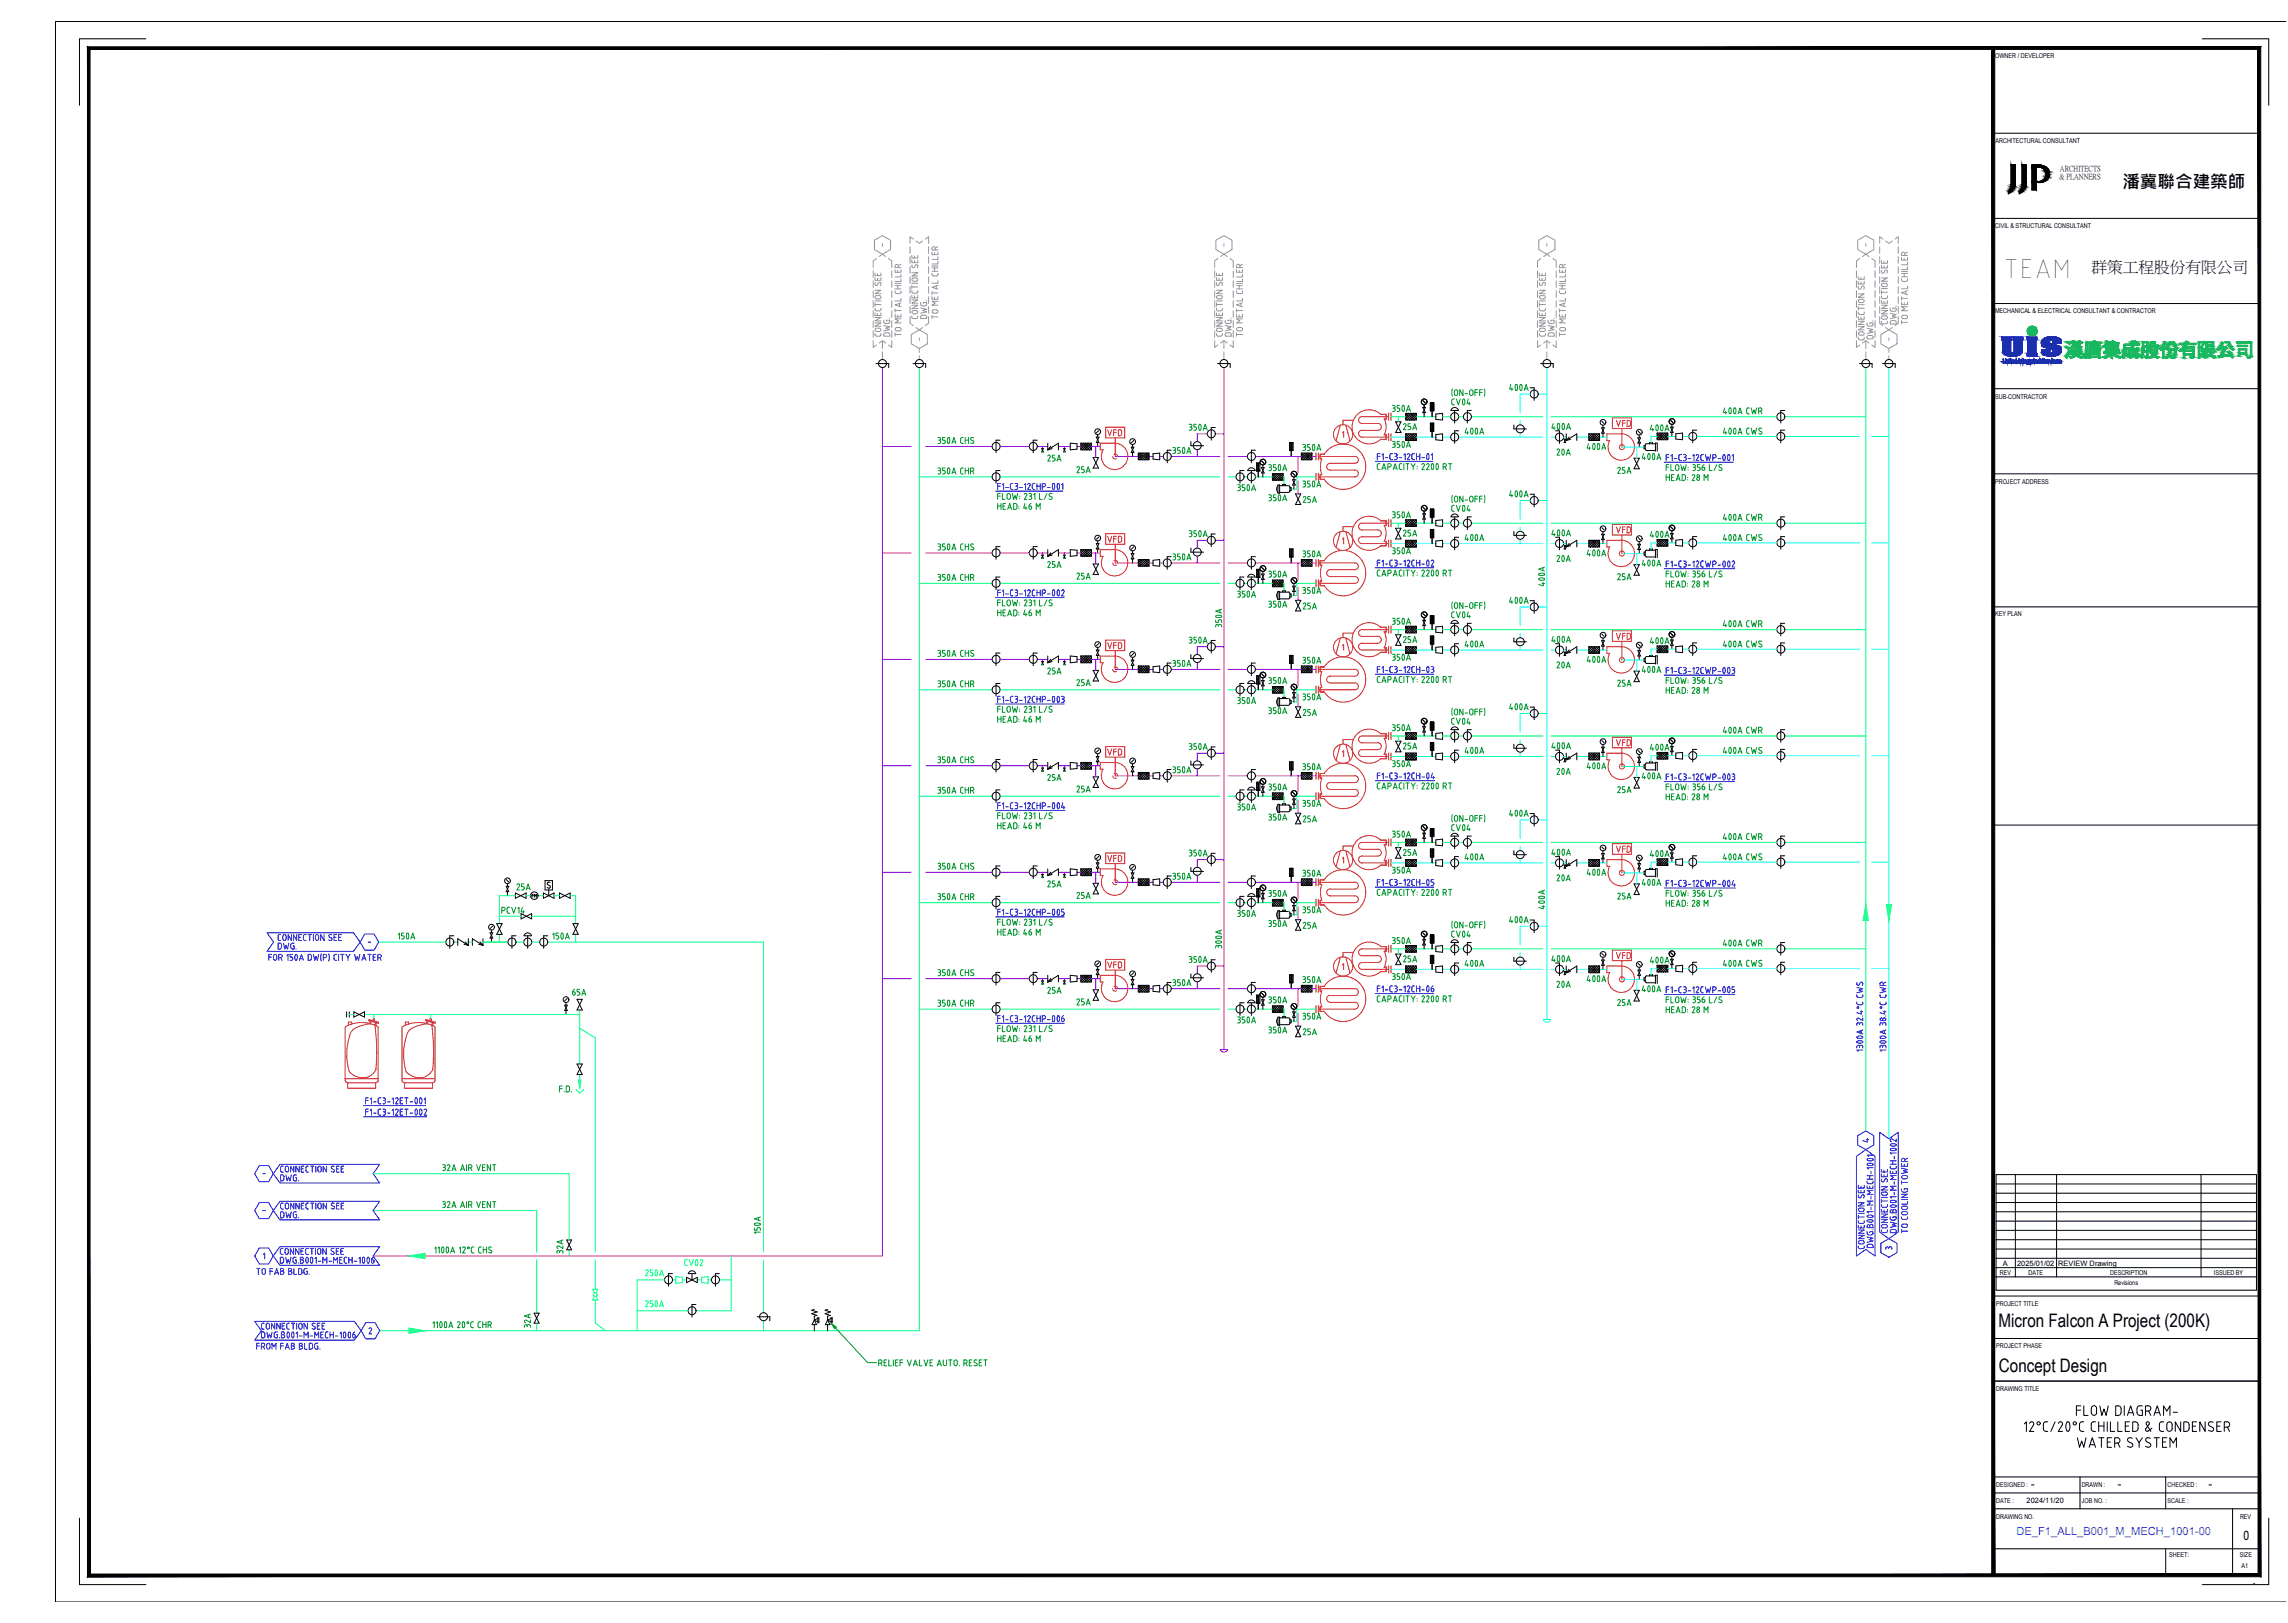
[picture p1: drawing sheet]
<svg xmlns="http://www.w3.org/2000/svg" width="860mm" height="610mm" viewBox="0 0 860 610" stroke-linecap="round" stroke-linejoin="round" font-family="sans-serif">
<defs><g id="words">
<text font-size="10.7" x="753.1" y="104.5">TEAM</text>
<g font-size="7.9" fill="#009525">
<text x="582.8" y="173.2">20A</text>
<text x="582.8" y="253.3">20A</text>
<text x="582.8" y="293.2">20A</text>
<text x="582.8" y="333.4">20A</text>
<text x="582.8" y="373.2">20A</text>
</g>
<g font-size="7.5" fill="#009525">
<text x="582.8" y="213.1">20A</text>
<text x="548.2" y="245.2">400A</text>
<text x="618.1" y="284">400A</text>
</g>
<text font-size="7.5" fill="#0ff" x="614.9" y="334.8">400A</text>
<text font-size="7.1" x="779.3" y="533">FLOW DIAGRAM-</text>
<g font-size="7">
<text x="751.3" y="498.6">Micron Falcon A Project (200K)</text>
<text x="751.4" y="515.6">Concept Design</text>
</g>
<text font-size="6.6" x="797.8" y="70.6">潘冀聯合建築師</text>
<text font-size="5.9" x="786.2" y="102.4">群策工程股份有限公司</text>
<g font-size="5.7" fill="#989898">
<text x="349.2" y="121" transform="rotate(-90 349.2 121)">DWG.</text>
<text x="335.5" y="127.7" transform="rotate(-90 335.5 127.7)">DWG.</text>
<text x="585.3" y="127.7" transform="rotate(-90 585.3 127.7)">DWG.</text>
</g>
<g font-size="5.7" fill="#dd3700">
<text x="606.4" y="161.6">VFD</text>
<text x="415.2" y="165.1">VFD</text>
<text x="415.2" y="245.2">VFD</text>
<text x="606.4" y="241.7">VFD</text>
<text x="606.4" y="281.5">VFD</text>
<text x="415.2" y="285">VFD</text>
<text x="415.2" y="365.1">VFD</text>
<text x="606.4" y="361.6">VFD</text>
</g>
<g font-size="5.7" fill="#009525">
<text x="392.6" y="174.6">25A</text>
<text x="606.8" y="179.2">25A</text>
<text x="488.6" y="190.1">25A</text>
<text x="526.3" y="202.8">25A</text>
<text x="392.6" y="254.7">25A</text>
<text x="403.6" y="258.9">25A</text>
<text x="488.6" y="270.2">25A</text>
<text x="392.6" y="294.6">25A</text>
<text x="606.8" y="299.2">25A</text>
<text x="526.3" y="322.8">25A</text>
<text x="193" y="335.8">25A</text>
<text x="403.6" y="339">25A</text>
<text x="214.1" y="375.4">65A</text>
<text x="392.6" y="374.6">25A</text>
<text x="606.8" y="379.2">25A</text>
<text x="488.6" y="390.2">25A</text>
</g>
<g font-size="5.7" fill="#00f">
<text x="103.4" y="358.1">DWG.</text>
<text x="104.1" y="445.2">DWG.</text>
<text x="104.1" y="459">DWG.</text>
</g>
<text font-size="5.7" fill="#00ff7f" x="200.4" y="500.2" transform="rotate(-90 200.4 500.2)">32A</text>
<g font-size="5.3" fill="#989898">
<text x="713.7" y="123.1" transform="rotate(-90 713.7 123.1)">DWG.</text>
<text x="463.5" y="127.7" transform="rotate(-90 463.5 127.7)">DWG.</text>
<text x="704.8" y="128.8" transform="rotate(-90 704.8 128.8)">DWG.</text>
</g>
<g font-size="5.3" fill="#009525">
<text x="526.3" y="162.6">25A</text>
<text x="403.6" y="178.9">25A</text>
<text x="392.6" y="214.5">25A</text>
<text x="403.6" y="218.7">25A</text>
<text x="606.8" y="219.1">25A</text>
<text x="488.6" y="230">25A</text>
<text x="526.3" y="242.7">25A</text>
<text x="606.8" y="258.9">25A</text>
<text x="526.3" y="282.6">25A</text>
<text x="403.6" y="298.8">25A</text>
<text x="488.6" y="310.1">25A</text>
<text x="392.6" y="334.4">25A</text>
<text x="606.8" y="339">25A</text>
<text x="187.3" y="344.3">PCV14</text>
<text x="488.6" y="350">25A</text>
<text x="526.3" y="362.7">25A</text>
<text x="403.6" y="378.9">25A</text>
</g>
<g font-size="5.3" fill="#dd3700">
<text x="606.4" y="201.4">VFD</text>
<text x="415.2" y="205">VFD</text>
<text x="606.4" y="321.4">VFD</text>
<text x="415.2" y="324.9">VFD</text>
</g>
<text font-size="5.3" fill="#00ff7f" x="212.4" y="472.4" transform="rotate(-90 212.4 472.4)">32A</text>
<text font-size="4.9" x="843.3" y="578.8">0</text>
<text font-size="4.2" fill="#007fff" x="758" y="576.8">DE_F1_ALL_B001_M_MECH_1001-00</text>
<text font-size="4" x="198.6" y="338.3">FM</text>
<text font-size="4" fill="#00f" x="698.9" y="430.4">4</text>
<text font-size="3.5" fill="#00f" x="707.7" y="470.6">3</text>
<text font-size="3.5" x="847" y="596">-</text>
<g font-size="2.9">
<text x="774.3" y="64.4">ARCHITECTS</text>
<text x="774.2" y="67.3">&amp; PLANNERS</text>
</g>
<g font-size="2.8">
<text x="752.8" y="475.8">A</text>
<text x="758.3" y="475.8">2025/01/02</text>
<text x="773.7" y="475.6">REVIEW Drawing</text>
<text x="761.8" y="564.7">2024/11/20</text>
</g>
<g font-size="2.6" fill="#00f">
<text x="137.2" y="355.2">-</text>
<text x="97.4" y="442.4">-</text>
<text x="97.4" y="456.1">-</text>
</g>
<g font-size="2.6">
<text x="762.4" y="559.2">-</text>
<text x="794.8" y="559.2">-</text>
<text x="829" y="559.2">-</text>
</g>
<g font-size="2.5">
<text x="750" y="21.9">OWNER / DEVELOPER</text>
<text x="750.1" y="53.6">ARCHITECTURAL CONSULTANT</text>
<text x="750" y="85.6">CIVIL &amp; STRUCTURAL CONSULTANT</text>
<text x="750" y="117.8">MECHANICAL &amp; ELECTRICAL CONSULTANT &amp; CONTRACTOR</text>
<text x="750" y="150">SUB-CONTRACTOR</text>
<text x="750" y="182">PROJECT ADDRESS</text>
<text x="750" y="231.6">KEY PLAN</text>
<text x="751.8" y="479.1">REV</text>
<text x="762.5" y="479.1">DATE</text>
<text x="793.2" y="479.1">DESCRIPTION</text>
<text x="832.2" y="479.1">ISSUED BY</text>
<text x="794.8" y="483">Revisions</text>
<text x="750.4" y="490.7">PROJECT TITLE</text>
<text x="750.4" y="506.7">PROJECT PHASE</text>
<text x="750.4" y="522.6">DRAWING TITLE</text>
<text x="750.4" y="558.9">DESIGNED :</text>
<text x="782.5" y="558.9">DRAWN :</text>
<text x="814.8" y="558.9">CHECKED :</text>
<text x="750.4" y="564.9">DATE :</text>
<text x="782.6" y="564.9">JOB NO. :</text>
<text x="814.8" y="564.9">SCALE :</text>
<text x="750.4" y="570.7">DRAWING NO.</text>
<text x="842" y="570.7">REV</text>
<text x="815.4" y="585.2">SHEET:</text>
<text x="842" y="585.2">SIZE</text>
<text x="842.6" y="589.1">A1</text>
</g>
</g></defs>
<g fill="none" stroke="#bf00ff" stroke-width=".38">
<path d="M331.7 138.2v333.8h-191.5M460.1 138.2v256.2M331.7 167.8h10.8M348 167.8h24.9M375.9 167.8h11M389.9 167.8h4M397.9 167.8h4.4M404.9 167.8h1.4M410.3 167.8h3.3M411.9 167.8v4.1M419.2 171.6h8.7M431.9 171.6h1.5"/>
<path d="M435.9 171.6h1.3M440.3 171.6h18.3M450 169v2.6M453.8 163.1h-3.8v2.9M456.8 163.1h3.3M461.6 171.6h7.3M471.9 171.6h17.3M488 171.6v6.1M493.2 171.6h1.5M488 180.7v4.9M331.7 207.8h10.8M348 207.8h24.9"/>
<path d="M375.9 207.8h11M389.9 207.8h4M397.9 207.8h4.4M404.9 207.8h1.4M410.3 207.8h3.3M411.9 207.8v4.1M419.2 211.6h8.7M431.9 211.6h1.5M435.9 211.6h1.3M440.3 211.6h18.3M450 209v2.6M453.8 203.1h-3.8v2.9"/>
<path d="M456.8 203.1h3.3M461.6 211.6h7.3M471.9 211.6h17.3M488 211.6v6.1M493.2 211.6h1.5M488 220.8v4.8M331.7 247.8h10.8M348 247.8h24.9M375.9 247.8h11M389.9 247.8h4M397.9 247.8h4.4M404.9 247.8h1.4"/>
<path d="M410.3 247.8h3.3M411.9 247.8v4.2M419.2 251.6h8.7M431.9 251.6h1.5M435.9 251.6h1.3M440.3 251.6h18.3M450 249v2.6M453.8 243.1h-3.8v2.9M456.8 243.1h3.3M461.6 251.6h7.3M471.9 251.6h17.3M488 251.6v6.2"/>
<path d="M493.2 251.6h1.5M488 260.8v4.8M331.7 287.8h10.8M348 287.8h24.9M375.9 287.8h11M389.9 287.8h4M397.9 287.8h4.4M404.9 287.8h1.4M410.3 287.8h3.3M411.9 287.8v4.2M419.2 291.6h8.7M431.9 291.6h1.5"/>
<path d="M435.9 291.6h1.3M440.3 291.6h18.3M450 289v2.6M453.8 283.1h-3.8v2.9M456.8 283.1h3.3M461.6 291.6h7.3M471.9 291.6h17.3M488 291.6v6.2M493.2 291.6h1.5M488 300.8v4.8M331.7 327.8h10.8M348 327.8h24.9"/>
<path d="M375.9 327.8h11M389.9 327.8h4M397.9 327.8h4.4M404.9 327.8h1.4M410.3 327.8h3.3M411.9 327.8v4.2M419.2 331.6h8.7M431.9 331.6h1.5M435.9 331.6h1.3M440.3 331.6h18.3M450 329v2.6M453.8 323.1h-3.8v2.9"/>
<path d="M456.8 323.1h3.3M461.6 331.6h7.3M471.9 331.6h17.3M488 331.6v6.2M493.2 331.6h1.5M488 340.8v4.8M331.7 367.8h10.8M348 367.8h24.9M375.9 367.8h11M389.9 367.8h4M397.9 367.8h4.4M404.9 367.8h1.4"/>
<path d="M410.3 367.8h3.3M411.9 367.8v4.2M419.2 371.6h8.7M431.9 371.6h1.5M435.9 371.6h1.3M440.3 371.6h18.3M450 369v2.6M453.8 363.1h-3.8v2.9M456.8 363.1h3.3M461.6 371.6h7.3M471.9 371.6h17.3M488 371.6v6.2"/>
<path d="M493.2 371.6h1.5M461.5 394.4a1.46 1.46 0 0 1-1.4 1 1.46 1.46 0 0 1-1.4-1h2.8M488 380.8v4.8"/>
</g>
<g fill="none" stroke="#989898" stroke-width=".38">
<path d="M328.7 90.3l3-1.8 3.1 1.8v3.5l-3.1 1.7-3-1.7zM329.5 97.1l-1.3 .9v2.5M330.5 96.4l1.2-.9 1.3 .9M331.7 91.6v.9M334 97.1l1.2 .9v2.5M336.5 100v.6h2.2M336.5 100a.61 .61 0 0 1 .6-.7 .61 .61 0 0 1 .6 .7v.6M338.7 99.3l-1 .6M342.1 92.7v2.5M342.1 96.5v2.5M342.8 97.7v1h2.2v-1M342.8 96v1h2.2v-1"/>
<path d="M342.9 99.6l-.1 .6M343.3 89.9l-1.2-.9v2.5M343.8 96.2v.8M343.8 97.9v.8M344.3 90.6l1.3 .9 1.2-.9M345 100l-.6-.5-.7 .9M345 99.9l-.2 .8M347.8 89.9l1.3-.9v2.5M349.1 92.7v2.5M349.1 96.5v2.5M350.3 94.7v1h2.3v-1M350.3 100h2.3"/>
<path d="M351.3 95v.7M351.6 94v-.7a.64 .64 0 0 0-.6-.6 .64 .64 0 0 0-.7 .6v.7h2.3M352.6 98.2v1h-2.3M352.6 96.5v1h-2.3M352.6 92.7l-1 .5M457.1 90.3l3-1.8 3 1.8v3.5l-3 1.7-3-1.7zM457.8 97.1l-1.2 .9v2.5M458.8 96.4l1.3-.9 1.2 .9M460.1 91.6v.9M462.4 97.1l1.2 .9v2.5M467 99.3l-.9 .6M578.4 90.3l3.1-1.8 3 1.8v3.5l-3 1.7-3.1-1.7z"/>
<path d="M579.2 97.1l-1.2 .9v2.5M580.2 96.4l1.3-.9 1.2 .9M581.5 91.6v.9M583.7 97.1l1.3 .9v2.5M588.5 99.3l-1 .6M698.3 90.3l3.1-1.8 3 1.8v3.5l-3 1.7-3.1-1.7zM699.1 97.1l-1.2 .9v2.5M700.1 96.4l1.3-.9 1.2 .9M701.4 91.6v.9M703.6 97.1l1.2 .9v2.5M706.6 92.7v2.5M706.6 96.5v2.5"/>
<path d="M707.2 99.7v1h2.3v-1M707.2 97.9v1.1h2.3v-1.1M707.8 89.9l-1.2-.9v2.5M708.2 98.2v.8M708.2 99.9v.8M708.8 90.6l1.2 .9 1.3-.9M712.3 89.9l1.3-.9v2.5M713.6 92.7v2.5M713.6 96.5v2.5M714.8 96.8v1h2.3v-1M715.8 97v.8M716.1 96v-.6a.64 .64 0 0 0-.7-.6 .64 .64 0 0 0-.6 .6v.6h2.3"/>
<path d="M717.1 98.5v1h-2.3M717.1 94.8l-1 .5M328.2 101.8v2.5M328.2 105.5v2.5M328.2 109.3v2.5M328.2 113v2.5M328.2 116.8v2.5M328.9 115.9a.7 .7 0 0 0 .6 .9M328.9 109.1h2.3l-2.3 1.2h2.3M328.9 104.3v1.1h2.3v-1.1M328.9 102.6v1h2.3v-1M328.9 113.8v1.3"/>
<path d="M328.9 114.5h2.3M328.9 113.1h2.3M329 106.2l-.1 .6M329.5 111.1h1a.61 .61 0 0 1 .7 .6 .61 .61 0 0 1-.7 .6h-1M329.5 111.1a.61 .61 0 0 0-.6 .6 .61 .61 0 0 0 .6 .6M329.9 102.9v.7M329.9 104.6v.8M330.2 106.4l-.7 .9-.6-.5M330.2 106.3l.2-.1a.63 .63 0 0 1 .8 .3 .63 .63 0 0 1-.3 .8M331.2 115.9a.7 .7 0 0 1-.6 .9M335.2 101.8v2.5M335.2 105.5v2.5"/>
<path d="M335.2 109.3v2.5M335.2 113v2.5M336.5 118.1v1h2.2v-1M336.5 101.3v1h2.2v-1M336.5 116.7h2.2M336.5 109.3v.5M336.5 116.1v1.2M336.5 108.6h2.2M336.5 107.3h2.2M336.5 106.6h2.2M336.5 109.8l.6 .5M337.5 101.6v.7"/>
<path d="M337.5 107.3v1.3M338.1 114.1v1M338.7 119.8h-2.2l1.2 .8-1.2 .8h2.2M338.7 113.8l-2.2 .8 2.2 .7M338.7 112.1v1h-2.2M338.7 109.3l-.2 1h-1.5M338.7 104.8v1h-2.2M338.7 103.1v1h-2.2M342.1 119v2.5l1.2 .9M342.1 100.2v2.5M342.1 104v2.5M342.1 107.7v2.5"/>
<path d="M342.1 111.5v2.5M342.1 115.2v2.5M342.8 109.6l.5 .6M342.8 102.5h2.2l-2.2 1.2h2.2M342.8 107.2v1.2M342.8 109.2v.4M342.8 107.9h2.2M342.8 106.5h2.2M342.8 100.2l.4 .4 .5-.2M344.4 104.5h-1a.61 .61 0 0 0-.6 .6 .61 .61 0 0 0 .6 .6h1M344.4 104.5a.61 .61 0 0 1 .6 .6 .61 .61 0 0 1-.6 .6M345 109.2v.4"/>
<path d="M345 109.6l-.5 .6M349.1 100.2v2.5M349.1 104v2.5M349.1 107.7v2.5M350.3 103.1l.3 .5 1.5 .1 .5-.6M350.3 111.4v1.1h2.3v-1.1M350.3 119.1h2.3M350.3 110.1h2.3M350.3 102.7v.5M350.3 109.5v1.2M350.3 102h2.3M350.3 100.7h2.3"/>
<path d="M351 116.4h1a.61 .61 0 0 1 .6 .7 .61 .61 0 0 1-.6 .6M351 117.7h.9M351.3 100.7v1.3M351.3 111.7v.8M351.9 107.4v1.1M352.6 113.2h-2.3l1.3 .7-1.3 .8h2.3M352.6 107.2l-2.3 .8 2.3 .7M352.6 105.5v1h-2.3M352.6 102.7v.5M456.6 101.8v2.5M456.6 105.5v2.5M456.6 109.3v2.5"/>
<path d="M456.6 113v2.5M456.6 116.8v2.5M457.3 119.3h2.2l-2.2 1.3h2.2M457.3 117.6v1h2.2v-1M457.3 115.9a.7 .7 0 0 0 .5 .9M457.3 109.1h2.2l-2.2 1.2h2.2M457.3 104.3v1.1h2.2v-1.1M457.3 102.6v1h2.2v-1M457.3 114.5h2.2M457.3 113.1h2.2M457.3 113.8v1.3M457.4 106.2l-.1 .6"/>
<path d="M457.5 111.2l1.4-.1a.64 .64 0 0 1 .6 .6 .64 .64 0 0 1-.6 .6l-1.4-.2zM458.2 102.9v.7M458.2 104.6v.8M458.5 106.4l-.6 .9-.6-.5M458.6 106.3l.1-.1a.63 .63 0 0 1 .9 .3 .63 .63 0 0 1-.3 .8M459.5 115.9a.7 .7 0 0 1-.6 .9M463.6 101.8v2.5M463.6 105.5v2.5M463.6 109.3v2.5M463.6 113v2.5M464.8 118.1v1h2.2v-1M464.8 109.3l.1 .8 .5 .2"/>
<path d="M464.8 101.3v1h2.2v-1M464.8 116.7h2.2M464.8 108.6h2.2M464.8 107.3h2.2M464.8 106.6h2.2M464.8 116.1v1.2M465.8 101.6v.7M465.8 107.3v1.3M465.8 118.3v.8M466.1 100.6v-.6a.64 .64 0 0 0-.7-.7 .64 .64 0 0 0-.6 .7v.6h2.2M466.5 114.1v1M467 119.8h-2.2l1.3 .8-1.3 .8h2.2"/>
<path d="M467 113.8l-2.2 .8 2.2 .7M467 112.1v1h-2.2M467 109.3l-.2 1h-1.4M467 104.8v1h-2.2M467 103.1v1h-2.2M578 101.8v2.5M578 105.5v2.5M578 109.3v2.5M578 113v2.5M578 116.8v2.5M578.6 119.3h2.3l-2.3 1.3h2.3M578.6 117.6v1h2.3v-1"/>
<path d="M578.6 109.1h2.3l-2.3 1.2h2.3M578.6 104.3v1.1h2.3v-1.1M578.6 102.6v1h2.3v-1M578.6 114.5h2.3M578.6 113.1h2.3M578.6 113.8v1.3M578.6 115.9v.4M578.7 116.3l.6 .5M578.8 106.2l-.1 .6M578.9 111.2l1.4-.1a.64 .64 0 0 1 .6 .6 .64 .64 0 0 1-.6 .6l-1.4-.2zM579.7 102.9v.7M579.7 104.6v.8"/>
<path d="M580 106.4l-.7 .9-.6-.5M580 106.3l.1-.1a.63 .63 0 0 1 .9 .3 .63 .63 0 0 1-.3 .8M580.9 115.9a.7 .7 0 0 1-.5 .9M585 101.8v2.5M585 105.5v2.5M585 109.3v2.5M585 113v2.5M586.2 118.1v1h2.3v-1M586.2 109.3l.3 1h1.4l.5-.2 .1-.8M586.2 101.3v1h2.3v-1M586.2 116.7h2.3M586.2 108.6h2.3"/>
<path d="M586.2 107.3h2.3M586.2 106.6h2.3M586.2 116.1v1.2M587.2 101.6v.7M587.2 107.3v1.3M587.5 100.6v-.6a.64 .64 0 0 0-.7-.7 .64 .64 0 0 0-.6 .7v.6h2.3M587.9 114.1v1M588.5 119.8h-2.3l1.3 .8-1.3 .8h2.3M588.5 113.8l-2.3 .8 2.3 .7M588.5 112.1v1h-2.3M588.5 104.8v1h-2.3M588.5 103.1v1h-2.3"/>
<path d="M697.9 101.8v2.5M697.9 105.5v2.5M697.9 109.3v2.5M697.9 113v2.5M697.9 116.8v2.5M698.5 119v1h2.3v-1M698.5 117.2a.7 .7 0 0 0 .6 1M698.5 110.5h2.3l-2.3 1.2h2.3M698.5 105.7v1.1h2.3v-1.1M698.5 104v1h2.3v-1M698.5 114.5h2.3M698.5 115.2v1.3"/>
<path d="M698.5 115.9h2.3M698.7 107.6a.6 .6 0 0 0-.1 .8 .6 .6 0 0 0 .9 0l.3-.6M698.8 112.6l1.4-.1a.64 .64 0 0 1 .6 .6 .64 .64 0 0 1-.7 .6l-1.3-.2zM699.5 104.3v.7M699.5 106v.8M699.9 107.7a.62 .62 0 0 1 .9 .1 .62 .62 0 0 1-.2 .9M700.8 117.2l-.1 .7-.5 .3M704.8 101.8v2.5M704.8 105.5v2.5M704.8 109.3v2.5M704.8 113v2.5M704.8 116.8v2.5"/>
<path d="M706.6 119v2.5l1.2 .9M706.6 100.2v2.5M706.6 104v2.5M706.6 107.7v2.5M706.6 111.5v2.5M706.6 115.2v2.5M707.2 116.7h2.3l-2.3 1.3h2.3M707.2 114.7h2.3l-2.3 1.2h2.3M707.2 113v.9h2.3v-.9M707.2 111.2l.1 .7 .5 .3M707.2 104.5h2.3l-2.3 1.2h2.3M707.2 109.2v1.3"/>
<path d="M707.2 109.8h2.3M707.2 108.4h2.3M707.4 101.6l-.2 .6M707.4 106.6l1.5-.1a.64 .64 0 0 1 .6 .6 .64 .64 0 0 1-.6 .6l-1.5-.2zM707.9 118.7a.61 .61 0 0 0-.7 .6 .61 .61 0 0 0 .7 .6M708.5 101.7l-.6 1-.6-.5M708.6 101.7a.6 .6 0 0 1 .9 .1 .6 .6 0 0 1-.3 .9M709.5 111.2v.7l-.5 .3M713.6 100.2v2.5M713.6 104v2.5M713.6 107.7v2.5M713.6 111.5v2.5"/>
<path d="M714.8 113.5v1h2.3v-1M714.8 104.8l.1 .7 .5 .2M714.8 102h2.3M714.8 112.1h2.3M714.8 111.5v1.3M714.8 104h2.3M714.8 102.8h2.3M715.4 105.8h1.1M715.4 118.5h1.1a.61 .61 0 0 1 .6 .6 .61 .61 0 0 1-.6 .6h-1.1M715.8 102.8v1.2M715.8 113.8v.7M716.4 109.5v1.1"/>
<path d="M717.1 115.3h-2.3l1.3 .7-1.3 .8h2.3M717.1 109.2l-2.3 .8 2.3 .8M717.1 107.5v1h-2.3M717.1 104.8a.7 .7 0 0 1-.6 .9M717.1 100.3v.9h-2.3M328.2 128v2.5l1.3-.8M328.2 120.6v2.4M328.2 124.3v2.5M331.7 128v3M331.7 132.2v3M335.2 128v2.5l-1.2-.8M336.5 125.7h2.2"/>
<path d="M337.1 123.1h1a.61 .61 0 0 1 .6 .6 .61 .61 0 0 1-.6 .6l-1 .1M342.5 125.7l3.1-1.7 3 1.7v3.5l-3 1.8-3.1-1.8zM344.3 123.1l1.3 .9 1.2-.9M345.6 127v1M345.6 131v1.4M345.6 133.7v1.5M456.6 128v2.5l1.2-.8M456.6 120.6v2.4M456.6 124.3v2.5M457.3 125.3a.7 .7 0 0 0 .5 1M457.3 121.4h2.2l-2.2 1.2h2.2M457.9 123.3a.61 .61 0 0 0-.6 .7 .61 .61 0 0 0 .6 .6"/>
<path d="M460.1 128v3M460.1 132.2v3M463.6 128v2.5l-1.2-.8M464.8 125.7h2.2M465 123.3l1.5-.2a.64 .64 0 0 1 .6 .6 .64 .64 0 0 1-.6 .7l-1.5-.3zM578 128v2.5l1.2-.8M578 120.6v2.4M578 124.3v2.5M578.6 121.4h2.3l-2.3 1.2h2.3M578.6 125.3v.5M581.5 128v3M581.5 132.2v3"/>
<path d="M585 128v2.5l-1.3-.8M586.2 125.7h2.3M586.9 124.4h1M586.9 123.1h1M587.9 123.1a.61 .61 0 0 1 .6 .6 .61 .61 0 0 1-.6 .6M697.9 128v2.5l1.2-.8M697.9 120.6v2.4M697.9 124.3v2.5M698.5 126.7a.7 .7 0 0 0 .6 1M698.5 122.8h2.3l-2.3 1.2h2.3M698.5 120.7h2.3l-2.3 1.3h2.3M699.2 124.7a.61 .61 0 0 0-.6 .7 .61 .61 0 0 0 .6 .6"/>
<path d="M701.4 128v3M701.4 132.2v3M707 125.7l3-1.7 3.1 1.7v3.5l-3.1 1.8-3-1.8zM707.2 120.7a.7 .7 0 0 0 .6 1M710 127v1M710 131v1.4M710 133.7v1.5M714.8 121.1h2.3"/>
</g>
<g fill="none" stroke="#00ff7f" stroke-width=".38">
<path d="M345.6 138.2v361.9h-202.9M701.4 138.2v286.9M522.9 156.6h5.5M532.4 156.6h7.3M542.3 156.6h3M548.3 156.6h1.8M553.1 156.6h26.9M583 156.6h84.9M670.9 156.6h30.5M345.6 179.2h27.3M375.9 179.2h82.7M461.6 179.2h3"/>
<path d="M467.6 179.2h1.3M471.9 179.2h6.4M482.3 179.2h.4v2.9M494.7 179.2h-7.2v4.6h-2.2M522.9 196.6h5.5M532.4 196.6h7.3M542.3 196.6h3M548.3 196.6h1.8M553.1 196.6h26.9M583 196.6h84.9M670.9 196.6h30.5M345.6 219.2h27.3"/>
<path d="M375.9 219.2h82.7M461.6 219.2h3M467.6 219.2h1.3M471.9 219.2h6.4M482.3 219.2h.4v2.9M494.7 219.2h-7.2v4.6h-2.2M522.9 236.6h5.5M532.4 236.6h7.3M542.3 236.6h3M553.1 236.6h26.9M583 236.6h84.9M670.9 236.6h30.5"/>
<path d="M345.6 259.2h27.3M375.9 259.2h82.7M461.6 259.2h3M467.6 259.2h1.3M471.9 259.2h6.4M482.3 259.2h.4v2.9M494.7 259.2h-7.2v4.6h-2.2M522.9 276.6h5.5M532.4 276.6h7.3M542.3 276.6h3M548.3 276.6h1.8M553.1 276.6h26.9"/>
<path d="M583 276.6h84.9M670.9 276.6h30.5M345.6 299.2h27.3M375.9 299.2h82.7M461.6 299.2h3M467.6 299.2h1.3M471.9 299.2h6.4M482.3 299.2h.4v2.9M494.7 299.2h-7.2v4.6h-2.2M522.9 316.6h5.5M532.4 316.6h7.3M542.3 316.6h3"/>
<path d="M548.3 316.6h1.8M553.1 316.6h26.9M583 316.6h84.9M670.9 316.6h30.5M193.7 336.6h-6v10.5M202.3 336.6h2M208.3 336.6h2M214.3 336.6h2.1v10.5M345.6 339.2h27.3M375.9 339.2h82.7M461.6 339.2h3M467.6 339.2h1.3"/>
<path d="M471.9 339.2h6.4M482.3 339.2h.4v2.9M494.7 339.2h-7.2v4.6h-2.2M142.4 354.1h25.1M170.5 354.1h1.6M176.1 354.1h1.5M181.6 354.1h9.4M187.7 351.1v3M194 354.1h2.8M199.8 354.1h3.1M199.8 344.3h16.6M205.8 354.1h81.2v116.4"/>
<path d="M216.4 351.1v3M522.9 356.6h5.5M532.4 356.6h7.3M542.3 356.6h3M548.3 356.6h1.8M553.1 356.6h26.9M583 356.6h84.9M670.9 356.6h30.5M217.9 379.6v20.3M345.6 379.3h27.3M375.9 379.3h82.7M461.6 379.3h3"/>
<path d="M467.6 379.3h1.3M471.9 379.3h6.4M482.3 379.3h.4v2.8M494.7 379.3h-7.2v4.5h-2.2M131.3 381.3h1.7M137 381.3h80.9M140.5 381.3v1.6M161.9 381.3v1.6M217.9 386.4l5.9 3.6v80.5M216.5 409.5l1.5 1.3 1.4-1.3M217.9 403.8v5M140.2 454.9h61.5v15.6"/>
<path d="M140.2 441.1h73.7v24.9M201.7 473.5v20M223.8 473.5v11M242.7 477.6a.52 .52 0 0 1 .7-.3 .52 .52 0 0 1 .2 .7M243.6 478l-.9 1.5h1M245.3 477.3h-.9v1h.8l.2 .5M245.4 478.8l-.2 .6-.8 .1M246.9 477.4l.3 .8-.3 1.2M246.9 477.4l-.1-.1a1.25 1.25 0 0 0 0 2.2l.1-.1M247.9 479.5l.8-2.2 .7 2.2M248.1 478.9h1.1M254 479.8l2.5 .2v2l-2.5 .3z"/>
<path d="M258.4 473.4l-.7 .1-.3 .5 .1 1.4 .9 .2M259.1 473.4l.8 2.2 .7-2.2M261.7 473.4a1.25 1.25 0 0 1 0 2.2l-.3-1.3zM263.1 473.7a.51 .51 0 0 1 .7-.3 .51 .51 0 0 1 .3 .7M264.1 474.2l-1 1.4h1M274.9 472v20.6h-13.3M287 473.5v19.9M223.4 485.9l-.7-1.4h2l-.6 1.4M223.4 487.2l-.7 1.4h2l-.6-1.4M223.8 488.6v8.6l3.9 2.9M239.5 492.6h19.1M243.2 488.8l-.5 .4"/>
<path d="M243.2 488.9l.5 .5-1 1.7h1M245.3 488.9h-.9v1h.8l.2 .5-.2 .6-.8 .1M246.9 489l.3 .8-.3 1.2M246.9 489l-.1-.1a1.25 1.25 0 0 0 0 2.2l.1-.1M247.9 491.1l.8-2.2 .7 2.2M248.1 490.5h1.1M249.8 481h-10.3v19.1M252.8 481h1.2M256.5 481h1.6M262.1 481h1.6M263.7 480l2.5-.2v2.5l-2.5-.3zM266.2 481h1.2"/>
<path d="M270.4 481h4.5M287 496.4v3.7"/>
<circle cx="223.8" cy="486.5" r=".7"/>
</g>
<g fill="none" stroke="#0ff" stroke-width=".38">
<path d="M581.5 138.2v244.9M710 138.2v289.8M571.4 158.1v1.6M575.2 148.1h-3.8v7M578.2 148.1h3.3M522.9 164.3h5.5M532.4 164.3h7.3M542.3 164.3h3M548.3 164.3h31.7M571.4 162.7v1.6M592.7 164.3h4.6M601.3 164.3h2.7"/>
<path d="M609.7 168h8.3M615.3 168v4.2M622.9 164h-2.3v2.3M626.9 164h3M632.5 164h2.3M637.8 164h30.1M670.9 164h28.1M703.6 164h6.4M571.4 198.1v1.6M575.2 188.1h-3.8v7M578.2 188.1h3.3M522.9 204.3h5.5"/>
<path d="M532.4 204.3h7.3M542.3 204.3h3M548.3 204.3h31.7M571.4 202.7v1.6M583 204.3h1.7M587.7 204.3h1.1M588.2 204.3v.8M592.7 204.3h4.6M601.3 204.3h2.7M609.7 208.1h8.3M615.3 208.1v4.1M622.9 204h-2.3v2.3"/>
<path d="M626.9 204h3M632.5 204h2.3M637.8 204h30.1M670.9 204h28.1M703.6 204h6.4M571.4 238.1v1.6M575.2 228.1h-3.8v7M578.2 228.1h3.3M522.9 244.3h5.5M532.4 244.3h7.3M542.3 244.3h3M548.3 244.3h31.7"/>
<path d="M571.4 242.7v1.6M592.7 244.3h4.6M601.3 244.3h2.7M609.7 248.1h8.3M615.3 248.1v4.1M622.9 244h-2.3v2.3M626.9 244h3M632.5 244h2.3M637.8 244h30.1M670.9 244h28.1M703.6 244h6.4M571.4 278.1v1.6"/>
<path d="M575.2 268.1h-3.8v7M578.2 268.1h3.3M522.9 284.3h5.5M532.4 284.3h7.3M542.3 284.3h3M548.3 284.3h31.7M571.4 282.7v1.6M592.7 284.3h4.6M601.3 284.3h2.7M609.7 288.1h8.3M615.3 288.1v4.1M632.5 284h2.3"/>
<path d="M637.8 284h30.1M670.9 284h28.1M703.6 284h6.4M571.4 318.1v1.6M575.2 308.1h-3.8v7M578.2 308.1h3.3M522.9 324.3h5.5M532.4 324.3h7.3M542.3 324.3h3M548.3 324.3h31.7M571.4 322.7v1.6M592.7 324.3h4.6"/>
<path d="M601.3 324.3h2.7M609.7 328.1h8.3M622.9 324h-2.3v2.3M626.9 324h3M632.5 324h2.3M637.8 324h30.1M670.9 324h28.1M703.6 324h6.4M571.4 358.1v1.6M575.2 348.1h-3.8v7M578.2 348.1h3.3M522.9 364.3h5.5"/>
<path d="M532.4 364.3h7.3M542.3 364.3h3M548.3 364.3h31.7M571.4 362.7v1.6M592.7 364.3h4.6M601.3 364.3h2.7M609.7 368.1h8.3M615.3 368.1v4.1M622.9 364h-2.3v2.3M626.9 364h3M632.5 364h2.3M637.8 364h30.1"/>
<path d="M670.9 364h28.1M703.6 364h6.4M582.9 383.1l-2.8 .1a1.46 1.46 0 0 0 1.4 1 1.46 1.46 0 0 0 1.4-1"/>
</g>
<g fill="none" stroke="#00f" stroke-width=".38">
<path d="M517 173.4h21.5M517.7 171.5h1M518.7 170.5h-1v2.2M519.5 171l.5-.5v2.2M520.7 172h1M523 172.7h.5M523 170.5h.5M523 170.5l-.5 .6v1.4l.5 .2M524.2 172.7h.5M524.2 170.5h.5M524.5 171.5h.2M524.7 170.5l.5 .5-.5 .5 .4 .2 .1 .5-.5 .5"/>
<path d="M526 172h1M527.7 171l.5-.5v2.2M529 170.8a.52 .52 0 0 1 .7-.3 .52 .52 0 0 1 .2 .7l-.9 1.5h1M531.7 170.5h-.7l-.3 .6 .1 1.4 .9 .2M532.5 171.5h1.2M532.5 170.5v2.2M533.7 170.5v2.2M534.5 172h1M536.5 170.6h.5M536.5 170.6a1.31 1.31 0 0 0 .4 2.1l.3-.9-.2-1.2M538 171l.5-.5v2.2M625.6 173.7h26"/>
<path d="M626.3 171.9h1M627.3 170.8h-1v2.3M628.1 171.4l.5-.6v2.3M629.3 172.4h1M631.6 173.1h.5M631.6 170.8h.5M631.7 170.8l-.6 .6 .1 1.4 .5 .3M632.8 173.1h.5M632.8 170.8h.5M633.1 171.9h.2M633.4 170.8l.4 .5-.4 .5M633.4 171.9l.4 .4v.5l-.4 .3"/>
<path d="M634.6 172.4h1M636.3 171.4l.5-.6v2.3M638.1 170.8l.5 .6-1 1.7h1M638.1 170.8l-.5 .4M640.3 170.8l-.9 .3-.1 1.4a.7 .7 0 0 0 1 .6M641.1 170.8l.5 2.3 .5-1.5 .5 1.5 .5-2.3M643.8 172.1h.7a.61 .61 0 0 0 .6-.7 .61 .61 0 0 0-.6-.6h-.7v2.3M645.8 172.4h1M647.9 170.9a1.25 1.25 0 0 1 0 2.2l-.3-1.3zM649.6 171l.1-.1a1.25 1.25 0 0 1 0 2.2l-.1-.1M649.6 171l-.2 .8 .2 1.2M651.1 171.4l.5-.6v2.3"/>
<path d="M374.3 184.6h25.2M375 182.7h1M376 181.7h-1v2.3M376.8 182.2l.5-.5v2.3M378 183.2h1M379.8 182.3l.1 1.3 .5 .3M380.4 184h.4M380.4 181.7h.4M380.4 181.7l-.6 .6M381.5 184h.5M381.5 181.7h.5M381.8 182.7h.2"/>
<path d="M382.1 181.7l.4 .2v.5l-.4 .3 .5 .5M382.5 183.2v.3M382.6 183.4l-.5 .5M383.3 183.2h1M385 182.2l.5-.5v2.3M386.3 182.1a.5 .5 0 0 1 .7-.4 .5 .5 0 0 1 .2 .7M387.2 182.5l-.9 1.5h1M388 182.3l.1 1.3 .5 .3M388.6 184h.4M388.6 181.7h.4M388.6 181.7l-.5 .6M389.8 182.7h1.2"/>
<path d="M389.8 181.7v2.3M391 181.7v2.3M391.8 183h.6M392.4 181.7h-.6v2.3M392.4 181.7a.61 .61 0 0 1 .7 .6 .61 .61 0 0 1-.7 .6M393.8 183.2h1M395.8 181.8l.1-.1a1.25 1.25 0 0 1 0 2.2l-.1-.1M395.8 181.8l-.2 .8 .2 1.2M397.6 181.8l.1-.1a1.25 1.25 0 0 1 0 2.2l-.1-.1M397.6 181.8l-.3 .8 .3 1.2M399 182.2l.5-.5v2.3M517 213.4h22"/>
<path d="M517.7 211.5h1M518.7 210.5h-1v2.3M519.5 211l.5-.5v2.3M520.7 212h1M523 212.8h.5M523 210.5h.5M523 210.5l-.5 .6v1.4l.5 .3M524.2 212.8h.5M524.2 210.5h.5M524.5 211.5h.2M524.7 210.5l.5 .5-.5 .5 .4 .2 .1 .5-.5 .5M526 212h1"/>
<path d="M527.7 211l.5-.5v2.3M529 210.9a.52 .52 0 0 1 .7-.4 .52 .52 0 0 1 .2 .8l-.9 1.5h1M531.7 210.5h-.7l-.3 .6 .1 1.4 .9 .3M532.5 210.5v2.3M532.5 211.5h1.2M533.7 210.5v2.3M534.5 212h1M536.6 210.5a1.29 1.29 0 0 1 0 2.2l-.3-.9zM538 210.9a.51 .51 0 0 1 .7-.4 .51 .51 0 0 1 .2 .8l-.9 1.5h1M625.6 213.7h26.5M626.3 211.9h1M627.3 210.8h-1v2.3"/>
<path d="M628.1 211.4l.5-.6v2.3M629.3 212.4h1M631.1 212.5l.6 .6M631.6 213.1h.5M631.6 210.8h.5M631.7 210.8l-.5 .3-.1 1.4M632.8 213.1h.5M632.8 210.8h.5M633.1 211.9h.2M633.4 210.8l.4 .3v.5l-.4 .2 .4 .3v.5M633.8 212.6l-.4 .5M634.6 212.4h1"/>
<path d="M636.3 211.4l.5-.6v2.3M638.1 210.8l.5 .6-1 1.7h1M638.1 210.8l-.5 .4M639.3 212.5a.7 .7 0 0 0 1 .6M639.9 210.8h.4M639.9 210.8l-.5 .3-.1 1.4M641.1 210.8l.5 2.3 .5-1.5 .5 1.5 .5-2.3M643.8 212.1h.7a.61 .61 0 0 0 .6-.6 .61 .61 0 0 0-.6-.7h-.7v2.3M645.8 212.4h1M647.9 210.9a1.25 1.25 0 0 1 0 2.2l-.3-1.3zM649.6 211l.1-.1a1.25 1.25 0 0 1 0 2.2l-.1-.1M649.6 211l-.2 .8 .2 1.2"/>
<path d="M651.6 210.8l.5 .6-1 1.7h1M651.6 210.8l-.5 .4M374.3 224.6h25.7M375 222.7h1M376 221.7h-1v2.3M376.8 222.2l.5-.5v2.3M378 223.2h1M380.4 224h.4M380.4 221.7h.4M380.4 221.7l-.6 .6 .1 1.3 .5 .3M381.5 224h.5M381.5 221.7h.5"/>
<path d="M381.8 222.7h.2M382.1 221.7l.5 .5-.5 .5M382.1 222.7l.5 .5M382.5 223.2v.3M382.6 223.4l-.5 .5M383.3 223.2h1M385 222.2l.5-.5v2.3M386.3 222.1a.5 .5 0 0 1 .7-.4 .5 .5 0 0 1 .2 .7M387.2 222.5l-.9 1.5h1M389 221.7a.71 .71 0 0 0-1 .6l.1 1.3 .9 .4M389.8 221.7v2.3M389.8 222.7h1.2"/>
<path d="M391 221.7v2.3M391.8 223l.6-.1a.59 .59 0 0 0 .7-.6 .59 .59 0 0 0-.7-.6h-.6v2.3M393.8 223.2h1M395.8 221.8l.1-.1a1.25 1.25 0 0 1 0 2.2l-.1-.1M395.8 221.8l-.2 .8 .2 1.2M397.6 221.8l.1-.1a1.25 1.25 0 0 1 0 2.2l-.1-.1M397.6 221.8l-.3 .8 .3 1.2M399 222.1a.5 .5 0 0 1 .7-.4 .5 .5 0 0 1 .3 .7M400 222.5l-1 1.5h1M517 253.4h22M517.7 251.5h1M518.7 250.5h-1v2.3"/>
<path d="M519.5 251l.5-.5v2.3M520.7 252h1M522.5 251.1v1.4l.5 .3M523 252.8h.5M523 250.5h.5M523 250.5l-.5 .5M524.2 252.8h.5M524.2 250.5h.5M524.5 251.5h.2M524.7 250.5l.5 .5-.5 .5 .4 .2 .1 .6-.5 .4M526 252h1M527.7 251l.5-.5v2.3"/>
<path d="M529.5 250.5l-.5 .4M529.5 250.5l.5 .6-1 1.7h1M530.7 251.1l.1 1.4 .9 .3M531.3 250.5h.4M531.3 250.5l-.6 .5M532.5 250.5v2.3M532.5 251.5h1.2M533.7 250.5v2.3M534.5 252h1M536.6 250.5a1.28 1.28 0 0 1 0 2.2l-.3-.9zM538 250.5l.7 .1 .3 .4-.5 .5 .4 .2 .1 .6-.5 .4M538 252.8h.5"/>
<path d="M538.2 251.5h.3M625.6 253.7h26.5M626.3 251.9h1M627.3 250.9h-1v2.2M628.1 251.4l.5-.5v2.2M629.3 252.4h1M631.6 253.1h.5M631.6 250.9h.5M631.7 250.8l-.6 .6 .1 1.4 .5 .3M632.8 253.1h.5M632.8 250.9h.5M633.1 251.9h.2"/>
<path d="M633.4 250.9l.4 .2v.5l-.4 .2 .4 .6M633.8 252.4v.4l-.4 .3M634.6 252.4h1M636.3 251.4l.5-.5v2.2M637.6 251.2a.51 .51 0 0 1 .7-.3 .51 .51 0 0 1 .2 .7l-.9 1.5h1M640.3 250.9l-.9 .2-.1 1.4a.7 .7 0 0 0 1 .6M641.1 250.9l.5 2.2 .5-1.5 .5 1.5 .5-2.2M643.8 252.1h.7M644.5 252.1a.61 .61 0 0 0 .6-.6 .61 .61 0 0 0-.6-.6h-.7v2.2M645.8 252.4h1M647.8 250.9h.5M647.9 251a1.31 1.31 0 0 0 .3 2.1l.4-.9-.3-1.2"/>
<path d="M649.6 250.9h.5M649.6 251l-.2 .8 .2 1.2M650.1 251a1.31 1.31 0 0 1-.4 2.1l-.1-.1M651.1 253.1h.5M651.1 250.9h.5M651.3 251.9h.3M651.6 250.9l.4 .2v.5l-.4 .2 .5 .6M652.1 252.4l-.1 .4-.4 .3M374.3 264.6h25.7M375 262.7h1M376 261.7h-1v2.3M376.8 262.2l.5-.5v2.3"/>
<path d="M378 263.2h1M379.8 263.4l.6 .5M380.4 264h.4M380.4 261.7h.4M380.4 261.7l-.5 .3-.1 1.4M381.5 264h.5M381.5 261.7h.5M381.8 262.7h.2M382.1 261.7l.4 .2v.5l-.4 .3 .5 .5M382.5 263.2v.3M382.6 263.4l-.5 .5M383.3 263.2h1"/>
<path d="M385 262.2l.5-.5v2.3M386.3 262.1a.5 .5 0 0 1 .7-.4 .5 .5 0 0 1 .2 .7l-.9 1.6h1M388.1 263.4l.2 .5 .7 .1M389 261.7a.7 .7 0 0 0-.9 .6l-.1 1.1M389.8 261.7v2.3M389.8 262.7h1.2M391 261.7v2.3M391.8 263l.6-.1a.61 .61 0 0 0 .7-.6 .61 .61 0 0 0-.7-.6h-.6v2.3M393.8 263.2h1M395.8 261.8l.1-.1a1.25 1.25 0 0 1 0 2.2l-.1-.1M395.8 261.8l-.2 .8 .2 1.2M397.6 261.8l.1-.1a1.25 1.25 0 0 1 0 2.2l-.1-.1"/>
<path d="M397.6 261.8l-.3 .8 .3 1.2M399 264h.5M399 261.7h.5M399.3 262.7h.2M399.5 261.7l.5 .2v.5l-.5 .3 .5 .2v.6M400 263.4l-.5 .5M517 293.4h22.2M517.7 291.5h1M518.7 290.5h-1v2.3M519.5 291l.5-.5v2.3M520.7 292h1M523 292.8h.5"/>
<path d="M523 290.5h.5M523 290.5l-.5 .6v1.4l.5 .3M524.2 292.8h.5M524.2 290.5h.5M524.5 291.5h.2M524.7 290.5l.5 .5-.5 .5 .4 .2 .1 .6-.5 .4M526 292h1M527.7 291l.5-.5v2.3M529 290.9a.52 .52 0 0 1 .7-.4 .52 .52 0 0 1 .2 .8M529.9 291.3l-.9 1.5h1M531.7 290.5l-.7 .1-.3 .5 .1 1.4 .9 .3M532.5 290.5v2.3"/>
<path d="M532.5 291.5h1.2M533.7 290.5v2.3M534.5 292h1M536.5 292.6h.5M536.5 292.6a1.31 1.31 0 0 1 .4-2.1l.3 .9-.2 1.2M538.5 290.5l-.5 1.8h1.2M538.8 291.7v1.1M625.6 293.7h26.5M626.3 291.9h1M627.3 290.9h-1v2.2M628.1 291.4l.5-.5v2.2M629.3 292.4h1"/>
<path d="M631.6 293.1h.5M631.6 290.9h.5M631.7 290.8l-.6 .6 .1 1.4 .5 .3M632.8 293.1h.5M632.8 290.9h.5M633.1 291.9h.2M633.4 290.9l.4 .4-.4 .5M633.4 291.9l.4 .5v.4l-.4 .3M634.6 292.4h1M636.3 291.4l.5-.5v2.2M637.6 291.2a.51 .51 0 0 1 .7-.3 .51 .51 0 0 1 .2 .7l-.9 1.5h1M640.3 290.9l-.9 .2-.1 1.4a.7 .7 0 0 0 1 .6"/>
<path d="M641.1 290.9l.5 2.2 .5-1.5 .5 1.5 .5-2.2M643.8 292.1h.7M644.5 292.1a.61 .61 0 0 0 .6-.6 .61 .61 0 0 0-.6-.6h-.7v2.2M645.8 292.4h1M647.9 290.8a1.29 1.29 0 0 1 0 2.3l-.3-1.3zM649.6 290.9l.1-.1a1.29 1.29 0 0 1 0 2.3l-.1-.1M649.6 291l-.2 .8 .2 1.2M651.1 293.1h.5M651.1 290.9h.5M651.3 291.9h.3M651.6 290.9l.5 .4-.5 .5M651.6 291.9l.5 .5-.1 .4-.4 .3"/>
<path d="M374.3 304.6h26M375 302.7h1M376 301.7h-1v2.3M376.8 302.2l.5-.5v2.3M378 303.2h1M379.8 302.3l.1 1.4 .5 .2M380.4 304h.4M380.4 301.7h.4M380.4 301.7l-.6 .6M381.5 304h.5M381.5 301.7h.5M381.8 302.7h.2"/>
<path d="M382.1 301.7l.4 .2v.5l-.4 .3 .5 .5M382.5 303.2v.3M382.6 303.5l-.5 .4M383.3 303.2h1M385 302.2l.5-.5v2.3M386.3 302.1a.5 .5 0 0 1 .7-.4 .5 .5 0 0 1 .2 .7l-.9 1.6h1M388 302.3l.1 1.4 .5 .2M388.6 304h.4M389 301.7a.7 .7 0 0 0-.9 .6M389.8 301.7v2.3M389.8 302.7h1.2M391 301.7v2.3"/>
<path d="M391.8 303h.6M392.4 302.9a.61 .61 0 0 0 .7-.6 .61 .61 0 0 0-.7-.6h-.6v2.3M393.8 303.2h1M395.8 301.8l.1-.1a1.25 1.25 0 0 1 0 2.2l-.1-.1M395.8 301.8l-.2 .8 .2 1.2M397.6 301.8l.1-.1a1.25 1.25 0 0 1 0 2.2l-.1-.1M397.6 301.8l-.3 .8 .3 1.2M399.5 301.7l-.5 1.8h1.3M399.9 303v1M517 333.4h22M517.7 331.5h1M518.7 330.5h-1v2.3"/>
<path d="M519.5 331l.5-.5v2.3M520.7 332h1M523 332.8h.5M523 330.5h.5M523 330.5l-.5 .6v1.4l.5 .3M524.2 332.8h.5M524.2 330.5h.5M524.5 331.5h.2M524.7 330.5l.4 .3v.5l-.4 .2 .4 .2 .1 .6M525.2 332.2l-.5 .5M526 332h1M527.7 331l.5-.5v2.3"/>
<path d="M529 330.9a.52 .52 0 0 1 .7-.4 .52 .52 0 0 1 .2 .8l-.9 1.5h1M531.7 330.5l-.7 .1-.3 .5 .1 1.4 .9 .3M532.5 330.5v2.3M532.5 331.5h1.2M533.7 330.5v2.3M534.5 332h1M536.5 332.6h.5M536.5 332.6a1.31 1.31 0 0 1 .4-2.1l.3 .9-.2 1.2M538.8 330.5h-.8v1l.7 .1 .3 .7M539 332.2l-.3 .5-.7 .1M625.6 333.7h26.7M629.3 332.3h1"/>
<path d="M631.1 332.5l.6 .6M631.1 331.4v1.2M631.6 333.1h.5M631.6 330.9h.5M631.7 330.8l-.6 .6M632.8 333.1h.5M632.8 330.9h.5M633.1 331.9h.2M633.4 330.9l.4 .5-.4 .4 .4 .3v.5l-.4 .5M634.6 332.3h1M636.3 331.4l.5-.5v2.2M638.1 330.9l.5 .5-1 1.7h1"/>
<path d="M638.1 330.8l-.5 .4M639.3 332.5a.7 .7 0 0 0 1 .6M639.3 331.4v1.2M639.9 330.9h.4M639.9 330.8l-.6 .6M641.1 330.9l.5 2.2 .5-1.5 .5 1.5 .5-2.2M643.8 332.1h.7a.61 .61 0 0 0 .6-.6 .61 .61 0 0 0-.6-.6h-.7v2.2M645.8 332.3h1M647.9 330.9a1.29 1.29 0 0 1 0 2.2l-.3-1.3zM649.6 330.9h.1a1.29 1.29 0 0 1 0 2.2l-.1-.1M649.6 331l-.2 .8 .2 1.2M651.6 330.9l-.5 1.7h1.2"/>
<path d="M652 332.1v1M100.4 350.5h32.5l2.5 3.6-2.5 3.4h-32.5l2.5-3.4zM101 359.7h1.1M102.1 358.7h-1.1v2.2M102.8 359.3v1a.61 .61 0 0 0 .6 .6 .61 .61 0 0 0 .6-.6v-1M105.1 351.2h.5M105.1 351.2l-.6 .6M105.4 358.7h-.6v2.2M105.6 359.9l.4 1M106.3 351.8a.61 .61 0 0 1 .6-.6 .61 .61 0 0 1 .7 .6M107.8 359.2l.5-.5v2.2M109.5 351.2v2.3l-1.2-2.3v2.3"/>
<path d="M109.6 359.6l.5 .6-.1 .4-.4 .3M111.1 358.8a1.31 1.31 0 0 0 .3 2.1l.4-.9-.3-1.2M111.5 351.2v2.3l-1.2-2.3v2.3M113.3 351.2h-1v2.3h1M114.1 352.9a.7 .7 0 0 0 .9 .6M115 351.2l-.6 .1-.3 .5M115.8 351.2h1.2M116.4 358.7h-.6v2.2h.9l.4-.7M116.4 358.6l.5 .2 .2 .5M116.4 351.2v2.3M117 359.4v.8M117.8 358.7l.5 2.2 .5-1.5 .5 1.5 .5-2.2"/>
<path d="M117.8 351.2v2.3M118.7 351.4h.9l.2 1.4a.61 .61 0 0 1-.6 .6 .61 .61 0 0 1-.6-.6zM120.8 358.4l-.2 1.4 .2 1.4M121.5 359.9h.7a.61 .61 0 0 0 .6-.6 .61 .61 0 0 0-.6-.6h-.7v2.2M121.8 351.2v2.3l-1.2-2.3v2.3M123.6 358.4l.2 1.4-.2 1.4M123.8 352.2l.8 .3a.62 .62 0 0 1-.1 1 .62 .62 0 0 1-.9-.3M124.7 351.3a.59 .59 0 0 0-.9 0 .59 .59 0 0 0 .1 .8M125.5 352.2h.8M125.5 359.2v1.2M126.1 358.7h.5M126.1 358.6l-.6 .6"/>
<path d="M126.6 351.2h-1.1v2.3h1.1M127.3 352.2h.7M127.3 358.7v2.2M128 358.7h1.3M128.3 351.2h-1v2.3h1M128.7 358.7v2.2M130 358.7l.8 1.1 .8-1.1M130.8 359.8v1.1M133.3 358.7l.5 2.2 .5-1.5 .5 1.5 .5-2.2M137.1 351h3.5l1.8 3.1-1.8 3h-3.5l-1.7-3zM138.3 358.7h1.3M138.9 358.7v2.2"/>
<path d="M140.3 359.7h.7M141.3 358.7h-1v2.2h1M142.1 359.9h.6a.61 .61 0 0 0 .6-.6 .61 .61 0 0 0-.7-.6h-.5v2.2M142.8 359.9l.5 1M374.3 344.6h25.7M375 342.7h1M376 341.7h-1v2.3M376.8 342.2l.5-.5v2.3M378 343.2h1M380.4 344h.4M380.4 341.7h.4M380.4 341.7l-.6 .6 .1 1.4 .5 .2"/>
<path d="M381.5 344h.5M381.5 341.7h.5M381.8 342.7h.2M382.1 341.7l.5 .5-.5 .5M382.1 342.7l.5 .5M382.5 343.2v.3M382.6 343.5l-.5 .4M383.3 343.2h1M385 342.2l.5-.5v2.3M386.3 342.1a.5 .5 0 0 1 .7-.4 .5 .5 0 0 1 .2 .7l-.9 1.6h1M389 341.7a.75 .75 0 0 0-1 .6l.1 1.4 .9 .3M389.8 341.7v2.3"/>
<path d="M389.8 342.7h1.2M391 341.7v2.3M391.8 343h.6M392.4 342.9a.61 .61 0 0 0 .7-.6 .61 .61 0 0 0-.7-.6h-.6v2.3M393.8 343.2h1M395.8 341.8l.1-.1a1.25 1.25 0 0 1 0 2.2l-.1-.1M395.8 341.8l-.2 .8 .2 1.2M397.6 341.8l.1-.1a1.25 1.25 0 0 1 0 2.2l-.1-.1M397.6 341.8l-.3 .8 .3 1.2M399 344h.5M399.5 342.7l.5 .5v.5l-.5 .2M399.9 341.7h-.9v1h.5"/>
<path d="M109 360.9h.5M112.6 360.9l.7-2.2 .7 2.2M112.8 360.3h1M125.5 360.3l.3 .5 .8 .1M136 360.9l.8-2.2 .7 2.2M136.3 360.3h1M517 373.4h22M517.7 371.5h1M518.7 370.5h-1v2.3M519.5 371l.5-.5v2.3M520.7 372h1M522.5 371.1v1.4l.5 .3"/>
<path d="M523 372.8h.5M523 370.5h.5M523 370.5l-.5 .6M524.2 372.8h.5M524.2 370.5h.5M524.5 371.5h.2M524.7 370.5l.4 .3v.5l-.4 .2 .5 .5M525.2 372l-.1 .5-.4 .2M526 372h1M527.7 371l.5-.5v2.3M529.5 370.5l-.5 .4M529.5 370.5l.5 .6-1 1.7h1"/>
<path d="M530.7 371.1l.1 1.4 .9 .3M531.3 370.5h.4M531.3 370.5l-.6 .6M532.5 370.5v2.3M532.5 371.5h1.2M533.7 370.5v2.3M534.5 372h1M536.6 370.5a1.28 1.28 0 0 1 0 2.2l-.3-.9zM538.7 370.5l-.7 1M539 372l-.1 .5-.4 .2-.5-.5M539 372l-.3-.5h-.7v.8M625.6 373.7h26.5"/>
<path d="M626.3 371.9h1M627.3 370.9h-1v2.2M628.1 371.4l.5-.5v2.2M629.3 372.3h1M631.6 373.1h.5M631.6 370.9h.5M631.7 370.8l-.6 .6 .1 1.4 .5 .3M632.8 373.1h.5M632.8 370.9h.5M633.1 371.9h.2M633.4 370.9l.4 .5-.4 .4 .4 .3v.5l-.4 .5M634.6 372.3h1"/>
<path d="M636.3 371.4l.5-.5v2.2M637.6 371.2a.51 .51 0 0 1 .7-.3 .51 .51 0 0 1 .2 .7M638.5 371.6l-.9 1.5h1M640.3 370.9l-.9 .2-.1 1.4a.7 .7 0 0 0 1 .6M641.1 370.9l.5 2.2 .5-1.5 .5 1.5 .5-2.2M643.8 372.1h.7M644.5 372.1a.61 .61 0 0 0 .6-.6 .61 .61 0 0 0-.6-.6h-.7v2.2M645.8 372.3h1M647.8 371h.5M647.9 371a1.31 1.31 0 0 0 .3 2.1l.4-.9-.3-1.2M649.6 371h.5M649.6 371l-.2 .8 .2 1.2"/>
<path d="M650.1 371a1.31 1.31 0 0 1-.4 2.1l-.1-.1M651.1 373.1h.5M651.6 371.8l.5 .5-.1 .5-.4 .3M652 370.9h-.9v1h.5M698 376.6l.1 .7 .4 .3 1.5-.1 .2-.9M698 373.8l.1 .8 .4 .2h1.5l.2-1M698 371.1l2.2 .5-1.5 .5 1.5 .5-2.2 .5M698.1 369.2l-.1 .6M699.3 369.4l-.7 .9-.6-.5M699.3 369.4a.62 .62 0 0 1 1 0 .62 .62 0 0 1-.3 .9M699.7 379.8v1.3l-1.7-.5M706.7 376.6l.1 .7 .4 .3 1.5-.1 .2-.9"/>
<path d="M706.7 373.8l.1 .8 .4 .2h1.5l.2-1M706.7 371.1l2.2 .5-1.5 .5 1.5 .5-2.2 .5M707.9 370.4v-.7a.61 .61 0 0 0-.6-.6 .61 .61 0 0 0-.6 .6v.7h2.2M708.4 379.8v1.3l-1.7-.5M708.9 369.1l-1 .5M374.3 384.6h25.7M375 382.7h1M376 381.7h-1v2.3M376.8 382.2l.5-.5v2.3M378 383.2h1M380.4 384h.4M380.4 381.7h.4"/>
<path d="M380.4 381.7l-.6 .6 .1 1.4 .5 .2M381.5 384h.5M381.5 381.7h.5M381.8 382.7h.2M382.1 381.7l.5 .5-.5 .5M382.1 382.7l.5 .5M382.5 383.2v.3M382.6 383.5l-.5 .4M383.3 383.2h1M385 382.2l.5-.5v2.3M386.3 382.1a.5 .5 0 0 1 .7-.4 .5 .5 0 0 1 .2 .8l-.9 1.5h1M389 381.7a.75 .75 0 0 0-1 .6l.1 1.4 .9 .3"/>
<path d="M389.8 381.7v2.3M389.8 382.7h1.2M391 381.7v2.3M391.8 383l.6-.1a.61 .61 0 0 0 .7-.6 .61 .61 0 0 0-.7-.6h-.6v2.3M393.8 383.2h1M395.8 381.8l.1-.1a1.25 1.25 0 0 1 0 2.2l-.1-.1M395.8 381.8l-.2 .8 .2 1.2M397.6 381.8l.1-.1a1.25 1.25 0 0 1 0 2.2l-.1-.1M397.6 381.8l-.3 .8 .3 1.2M399.1 383.5l.4 .4 .5-.4M399.5 382.7h-.5v.8M399.5 382.7l.5 .5"/>
<path d="M399.8 381.7l-.7 1M400 383.2v.3M698 384.8v.5M698 393.3v.6M698 383.1l.4 .5M698 393.3l.5-.5 .5 .5 .2-.4h.8l.2 .4M698 384.8l.5-.5 .5 .5M698.1 391.8l-.1-.1a1.29 1.29 0 0 1 2.2 0l-.1 .1M698.1 390.1l-.1-.1a1.29 1.29 0 0 1 2.2 0l-.1 .1M698.1 391.8l1.2 .3 .8-.3M698.1 390l1.2 .3 .8-.3M698.8 382.7h-.5l-.3 .4"/>
<path d="M699 384.8l.2-.4h.8l.2 .9M699 384.8v.3M699 393.3v.3M699.2 380.2h1M699.6 387.3v1.1M700.1 381.8h.1M700.2 394.6h-2.2l.5 .5M700.2 387.1l-2.2 .7 2.2 .8M700.2 382.6v1l-1.5-.9M700.2 393.3v.6M706.7 393.3v.6M706.7 393.3l.5-.5 .5 .5"/>
<path d="M706.8 391.8l-.1-.1a1.25 1.25 0 0 1 2.2 0l-.1 .1M706.8 390.1l-.1-.1a1.25 1.25 0 0 1 2.2 0l-.1 .1M706.8 391.8l1.2 .3 .8-.3M706.8 390l1.2 .3 .8-.3M707.7 385.1l-.1-.5-.4-.3-.4 .3-.1 .7M707.7 393.3v.3M707.9 380.2h1M708.3 387.3v1.1M708.4 392.8l-.4 .1-.3 .4M708.4 384.3l-.4 .1-.3 .4M708.4 382.6a.54 .54 0 0 0-.7 .5 .54 .54 0 0 0 .7 .5M708.5 392.8l.4 .5"/>
<path d="M708.5 384.3l.4 .3v.7M708.5 382.6l.4 .5-.4 .5M708.8 381.8h.1M708.9 394.6h-2.2l.5 .5M708.9 387.1l-2.2 .7 2.2 .8M708.9 393.3v.6M136.6 415.5h23.3M136.6 419.7h23.8M137.4 413.6h1M137.4 417.8h1M138.4 412.6h-1v2.3M138.4 416.8h-1v2.3"/>
<path d="M139.1 413.1l.5-.5v2.3M139.1 417.4l.5-.6v2.3M140.4 414.1h1M140.4 418.3h1M142.1 414.3l.6 .6M142.1 418.5l.6 .6M142.7 414.9h.5M142.7 412.6h.5M142.7 419.1h.5M142.7 416.8h.5M142.7 412.6l-.5 .2-.1 1.5M142.7 416.8l-.5 .3-.1 1.4"/>
<path d="M143.9 414.9h.5M143.9 412.6h.5M143.9 419.1h.5M143.9 416.8h.5M144.1 413.6h.3M144.1 417.8h.3M144.4 412.6l.5 .5-.5 .5 .4 .2 .1 .5-.5 .5M144.4 416.8l.5 .5-.5 .5 .4 .3 .1 .5-.5 .4M145.7 414.1h.9M145.7 418.3h.9M147.4 413.1l.5-.5v2.3M147.4 417.4l.5-.6v2.3"/>
<path d="M148.6 413a.52 .52 0 0 1 .7-.4 .52 .52 0 0 1 .3 .7M149.2 416.8l-.6 .4M149.2 416.8l.5 .6-1 1.7h.9M149.6 413.4l-.9 1.5h.9M150.4 413.6h.8M150.4 417.8h.8M151.4 412.6h-1v2.3h1M151.4 416.8h-1v2.3h1M152.1 412.6h1.3M152.1 416.8h1.3M152.8 412.6v2.3M152.8 416.8v2.3"/>
<path d="M154.2 414.1h.9M154.2 418.3h.9M156.3 412.6a1.28 1.28 0 0 1 0 2.2l-.3-1.3zM156.3 416.8a1.28 1.28 0 0 1 0 2.3l-.3-1.4zM157.9 412.7l.1-.1a1.28 1.28 0 0 1 0 2.2l-.1-.1M157.9 416.9l.1-.1a1.28 1.28 0 0 1 0 2.3l-.1-.1M157.9 412.7l-.2 .8 .2 1.2M157.9 416.9l-.2 .8 .2 1.2M159.4 413.1l.5-.5v2.3M159.9 416.8l-.5 .4M159.9 416.8l.5 .6-1 1.7h1M97.5 438.1h3.5l1.7 3-1.7 3h-3.5l-1.8-3z"/>
<path d="M105.2 437.6h37.5l-2.5 3.5 2.5 3.5h-37.5l-2.5-3.5zM106 438.3h.5M106.1 438.2l-.6 .6M107.3 438.9a.61 .61 0 0 1 .6-.6 .61 .61 0 0 1 .6 .6M110.5 438.3v2.2l-1.3-2.2v2.2M112.5 438.3v2.2l-1.3-2.2v2.2M114.2 438.3h-1v2.2h1M115 439.9a.7 .7 0 0 0 1 .6M115.6 438.3h.4M115.6 438.2l-.6 .6M116.7 438.3h1.3M117.4 438.3v2.2"/>
<path d="M118.7 438.3v2.2M119.5 439.9v-1a.61 .61 0 0 1 .6-.6 .61 .61 0 0 1 .7 .6l-.1 1M119.5 439.9a.61 .61 0 0 0 .6 .6 .61 .61 0 0 0 .7-.6M122.8 438.3v2.2l-1.3-2.2v2.2M124.7 439.2l.8 .4M125 438.2l.6 .1M125 438.3l-.5 .3 .3 .6M125.5 439.5a.62 .62 0 0 1 0 1 .62 .62 0 0 1-1-.2M126.5 439.3h.7M127.5 438.3h-1v2.2h1M128.2 439.3h.8M129.2 438.3h-1v2.2h1"/>
<path d="M697.9 434.6l3.5-2.6 3.4 2.6v37.4l-3.4-2.5-3.5 2.5zM698.3 426.8l3.1-1.7 3 1.7v3.5l-3 1.7-3.1-1.7zM701.9 437.5a1.48 1.48 0 0 1 2.2 .2 1.5 1.5 0 0 1-2.2-.2zM701.9 435.7a1.48 1.48 0 0 1 2.2 .3 1.5 1.5 0 0 1-2.2-.3zM704.1 438.9h-2.3l.5 .5M704.1 434.1h-2.3l.5 .5M706.6 425.5l3.4 2.5 3.6-2.5v37.5l-3.6 2.5-3.4-2.5zM707.2 439.5v1h2.3v-1M708.2 439.7v.8M710.6 438.3l.2 .9 1.5 .1 .5-.3v-.7M710.6 437.5h2.2M710.6 436.3h2.2"/>
<path d="M710.7 431.8l-.1 .1a1.31 1.31 0 0 0 2.1 .4M710.7 431.8l.8-.3 1.2 .3M711.5 436.3v1.2M712 434.5v1.1M712.7 430a1.31 1.31 0 0 0-2.1 .4l.9 .4 1.2-.3M712.7 431.8v.5M712.7 430v.5M712.8 433.3h-2.2l.4 .5M712.8 428.1v.9l-1.5-.9a.5 .5 0 0 0-.7 .2 .5 .5 0 0 0 .3 .7M714.8 439l2.3 .5-1.6 .5 1.6 .5-2.3 .6M714.8 437.3v1h2.3v-1M715.8 437.5v.8"/>
<path d="M716.1 436.5v-.6a.64 .64 0 0 0-.7-.6 .64 .64 0 0 0-.6 .6v.6h2.3M717.1 435.3l-1 .5M97.5 451.9h3.5l1.7 3-1.7 3.1h-3.5l-1.8-3.1zM105.2 451.5h37.5l-2.5 3.4 2.5 3.6h-37.5l-2.5-3.6zM106.5 452.1l-.7 .1-.3 .5M107.3 452.7a.61 .61 0 0 1 .6-.6 .61 .61 0 0 1 .6 .6M110.5 452.1v2.3l-1.3-2.3v2.3M112.5 452.1v2.3l-1.3-2.3v2.3M114.2 452.1h-1v2.3h1M115 453.8l.3 .5 .7 .1M116 452.1l-.7 .1-.3 .5M116.7 452.1h1.3"/>
<path d="M117.4 452.1v2.3M118.7 452.1v2.3M119.5 452.7v1a.61 .61 0 0 0 .6 .6 .61 .61 0 0 0 .7-.6l-.1-1M119.5 452.7a.61 .61 0 0 1 .6-.6 .61 .61 0 0 1 .7 .6M122.8 452.1v2.3l-1.3-2.3v2.3M124.7 453.1l1 .5a.63 .63 0 0 1-.4 .8 .63 .63 0 0 1-.8-.3M125.6 452.2a.57 .57 0 0 0-.8 0 .57 .57 0 0 0 0 .8M126.5 453.1h.7M127.5 452.1h-1v2.3h1M128.2 453.1h.8M129.2 452.1h-1v2.3h1M698.5 459.2l.6 .6 1.4-.1 .3-.5"/>
<path d="M698.5 452h2.3l-2.3 1.2h2.3M698.5 447.3v1h2.3v-1M698.5 445.5v1h2.3v-1M698.5 456.8v1.2M698.5 458.8v.4M698.5 457.4h2.3M698.5 456h2.3M698.7 449.1a.6 .6 0 0 0-.1 .9 .6 .6 0 0 0 .9 0l.3-.7a.61 .61 0 0 1 1 0 .61 .61 0 0 1-.2 .9M699.2 455.3h.9M699.2 455.2a.61 .61 0 0 1-.6-.6 .61 .61 0 0 1 .6-.6h.9a.61 .61 0 0 1 .7 .6 .61 .61 0 0 1-.6 .6M699.5 445.8v.7M699.5 447.5v.8"/>
<path d="M700.8 458.8v.4M701.8 445.6v1h2.3v-1M701.8 443.9l.3 .9 1.4 .1 .5-.3 .1-.7M701.8 443.1h2.3M701.8 441.9h2.3M701.9 458.7a1.48 1.48 0 0 1 2.2 .3 1.5 1.5 0 0 1-2.2-.3zM701.9 456.9a1.48 1.48 0 0 1 2.2 .3 1.5 1.5 0 0 1-2.2-.3zM702.8 441.9v1.2M702.8 445.9v.7M703.3 440.1v1M703.3 449.6v1M703.3 453.6v1"/>
<path d="M704.1 455.4h-2.3l.5 .5M704.1 451.4h-2.3l1.3 .7-1.3 .8h2.3M704.1 447.4h-2.3l1.3 .7-1.3 .8h2.3M707.2 458.2h2.3l-2.3 1.3h2.3M707.2 456.3h2.3l-2.3 1.2h2.3M707.2 454.5v1h2.3v-1M707.2 452.7l.1 .7 .5 .3 1.5-.1 .2-.9M707.2 446h2.3l-2.3 1.2h2.3M707.2 441.2v1h2.3v-1M707.2 450.8v1.2M707.2 451.3h2.3M707.2 450h2.3"/>
<path d="M707.4 443.1l-.2 .6M707.4 448.1l1.5-.1a.64 .64 0 0 1 .6 .6 .64 .64 0 0 1-.6 .6l-1.5-.2zM708.2 441.5v.7M708.2 454.7v.8M708.5 443.3l-.6 .9-.6-.5M708.6 443.2l.1-.1a.63 .63 0 0 1 .8 .3 .63 .63 0 0 1-.3 .8M710.6 457.9l.5 .6 1.3-.1 .4-.5M710.6 459.3l2.2 .5-1.5 .5 1.5 .5-2.2 .5M710.6 440v1.1h2.2v-1.1M710.6 457.3v.6M711.5 457.7v-.4h1.3v.6M711.5 440.3v.8"/>
<path d="M711.6 455.1a.61 .61 0 0 1 .6-.6 .61 .61 0 0 1 .6 .6v.7h-2.2l.2-1.1 .7 .2v.9M712 444.1v.9M712 448v1.1M712.7 453a1.31 1.31 0 0 0-2.1 .4l.9 .3 1.2-.2M712.7 451.3a1.31 1.31 0 0 0-2.1 .4l.9 .3 1.2-.2M712.7 456.6h.1M712.7 453v.5M712.7 451.3v.5M712.8 449.8h-2.2l.4 .5M712.8 445.8h-2.2l1.2 .8-1.2 .7h2.2M712.8 441.8h-2.2l1.2 .7-1.2 .8h2.2M714.8 457.3l.1 .7 .5 .3"/>
<path d="M714.8 448.8h2.3l-2.3 1.2h2.3M714.8 446.8l.1 .8 .5 .4M714.8 443.8v1.2M714.8 450.8h2.3M714.8 444.4h2.3M715 455.5l1.5-.2a.64 .64 0 0 1 .6 .6 .64 .64 0 0 1-.7 .7l-1.4-.3zM715 453.5l1.5-.2a.64 .64 0 0 1 .6 .6 .64 .64 0 0 1-.7 .7l-1.4-.3zM715 442l1.5-.2a.64 .64 0 0 1 .6 .6 .64 .64 0 0 1-.7 .6l-1.4-.2zM715.4 448h1M715.8 447.2v-.4h1.3l-.1 .8-.5 .4M717.1 457.3a.7 .7 0 0 1-.6 1h-1.1M717.1 451.6v.9h-2.3"/>
<path d="M96.5 476.7h1.2M97.1 476.7v2.2M97.5 469h3.5l1.7 3-1.7 3.1h-3.5l-1.8-3.1zM98.5 477.3v1.1M98.5 477.3a.61 .61 0 0 1 .7-.6 .61 .61 0 0 1 .6 .6M98.5 478.3a.61 .61 0 0 0 .7 .6 .61 .61 0 0 0 .6-.6M99 471.4l.5-.5v2.2M99.7 477.3v1.1M101.5 477.7h1M102.5 476.7h-1v2.2M103.2 478.9l.8-2.2 .7 2.2M103.4 478.4h1.1"/>
<path d="M105.2 468.5h37.5l-2.5 3.5 2.5 3.5h-37.5l-2.5-3.5zM105.4 469.8v1.1M105.4 470.8l.6 .6M105.5 476.7l1.1 .2v.5l-.5 .3a.64 .64 0 0 1 .7 .6 .64 .64 0 0 1-.7 .6h-.6zM105.5 477.7h.6M105.9 472.5h-.5v2.3h.5M105.9 471.5h.5M105.9 469.2h.5M106 469.2l-.6 .5M106 472.5l.6 .4 .1 1.1-.2 .5-.5 .2M107.4 469.3h.8l.2 1.5a.64 .64 0 0 1-.6 .6 .64 .64 0 0 1-.7-.6zM107.4 472.5l.5 2.3 .5-1.6 .5 1.6 .5-2.3"/>
<path d="M108.5 476.7l1.1 .2v.5l-.5 .3a.64 .64 0 0 1 .7 .6 .64 .64 0 0 1-.7 .6h-.6zM108.5 477.7h.6M110.4 469.2v2.3l-1.3-2.3v2.3M110.5 476.7v2.2h1M111 473.5h.4v1.3h-.7M111.4 472.5h-.9l-.3 .3v1.5l.6 .4M112.1 474.6v.2M112.4 469.2v2.3l-1.3-2.3v2.3M112.8 476.7h-.5v2.2h.5M112.8 476.7l.7 .4v1.1l-.2 .5-.5 .2M112.9 473.5h.6M113.1 470.2h.8"/>
<path d="M113.5 473.5a.61 .61 0 0 1 .6 .6 .61 .61 0 0 1-.6 .6M113.5 473.4l.4-.2v-.5l-1-.2v2.3h.6M114.1 469.2h-1v2.3h1M114.9 469.8l.1 1.3 .5 .3M114.9 476.7h.6M114.9 476.7l-.7 .6 .1 1.3 .6 .3M115.1 477.7h.4v1.2h-.6M115.2 472.6l.1-.1a1.25 1.25 0 0 1 0 2.2l-.1-.1M115.2 472.6l-.3 .8 .3 1.2M115.4 471.5h.5M115.4 469.2h.5M115.5 469.2l-.6 .5"/>
<path d="M116.2 478.8v.1M116.6 469.2h1.3M117 472.5a1.25 1.25 0 0 1 0 2.2l-.3-1.3zM117.2 469.2v2.3M118.4 473l.5-.5v2.3M118.6 469.2v2.3M119.4 469.8v1M119.4 469.8a.61 .61 0 0 1 .6-.6 .61 .61 0 0 1 .6 .6v1a.61 .61 0 0 1-.6 .6 .61 .61 0 0 1-.6-.6M119.6 474h1M121.4 474.8v-2.3l.7 1.2 .8-1.2v2.3M122.6 469.2v2.3l-1.2-2.3v2.3M123.6 474h1"/>
<path d="M124.7 470.1l.8 .5a.63 .63 0 0 1-.3 .9 .63 .63 0 0 1-.8-.3M125.4 474.8v-2.3l.7 1.2 .8-1.2v2.3M125.5 469.3a.59 .59 0 0 0-.8-.1 .59 .59 0 0 0 0 .9M126.4 470.2h.7M127.4 469.2h-1v2.3h1M127.6 473.5h.8M128.1 470.2h.8M128.6 472.5h-1v2.3h1M129.1 469.2h-1v2.3h1M129.4 473.1v1.1M129.4 474.1l.6 .6M129.9 474.8h.5"/>
<path d="M130.4 472.5h-.7l-.3 .5M131.1 473.5h1.3M131.1 472.5v2.3M132.4 472.5v2.3M133.1 474h1M134.9 473l.5-.5v2.3M136.4 472.6l.1-.1a1.25 1.25 0 0 1 0 2.2l-.1-.1M136.4 472.6l-.2 .8 .2 1.2M138.3 472.5a1.25 1.25 0 0 1 0 2.2l-.4-1.3zM139.6 473.5l.3 1.1h.5l.2-.6M139.6 473.5h.8l.3 .5M140.4 472.5l-.8 1"/>
<path d="M698.5 468.3l.1 .7 .5 .3 1.4-.1 .3-.9M698.5 464.3h2.3l-2.3 1.2h2.3M698.5 462.3h2.3l-2.3 1.2h2.3M698.5 460.5v1h2.3v-1M699.2 467.5h.9M699.2 467.5a.61 .61 0 0 1-.6-.6 .61 .61 0 0 1 .6-.7h.9a.61 .61 0 0 1 .7 .6 .61 .61 0 0 1-.6 .7M699.5 460.7v.8M701.8 464.9l2.3 .5-1.5 .5 1.5 .5-2.3 .5M701.8 462.9v.6M701.9 463.5l.6 .6M701.9 460.7l.5-.5 .4 .5M702.5 464.1h.9"/>
<path d="M702.5 467.6l1.4 .2 .2 1.1h-2.3l.1-.9 .6-.4M702.8 460.7a.61 .61 0 0 1 .7-.6 .61 .61 0 0 1 .6 .6v.7h-2.3v-.7M702.8 463.2v-.3h1.3l-.1 .8-.5 .4M702.8 460.7v.7M703.9 462.1h.2M707 467.3l3-1.8 3.1 1.8v3.5l-3.1 1.7-3-1.7zM707.2 462.2l.1 .8 .5 .2h1.5l.2-1M707.8 461.5h1.1M707.9 461.5a.61 .61 0 0 1-.7-.7 .61 .61 0 0 1 .7-.6h1a.61 .61 0 0 1 .6 .6 .61 .61 0 0 1-.6 .7M711.2 462.1h.9M711.2 462l-.6 .4v.9h2.2v-.9l-.7-.4M714.8 462.7h2.3"/>
<path d="M714.8 462.1v1.2M715.4 461.3h1M715.4 461.2a.61 .61 0 0 1-.6-.6 .61 .61 0 0 1 .6-.6h1a.61 .61 0 0 1 .7 .6 .61 .61 0 0 1-.6 .6M95.7 496.6h37.6l2.4 3.5-2.4 3.5h-37.6l2.5-3.5zM98.3 498.9a.7 .7 0 0 0 1 .6M99.3 497.3a.7 .7 0 0 0-1 .5v1.2M100.2 497.5h.9l.2 1.4a.61 .61 0 0 1-.6 .6 .61 .61 0 0 1-.6-.6zM103.3 497.3v2.2l-1.2-2.2v2.2M105.3 497.3v2.2l-1.3-2.2v2.2M106 498.3h.8M107 497.3h-1v2.2h1M107.8 498.9a.7 .7 0 0 0 1 .6"/>
<path d="M108.8 497.3a.7 .7 0 0 0-1 .5v1.2M109.5 497.3h1.3M110.2 497.3v2.2M111.5 497.3v2.2M112.5 497.5h.9l.2 1.4a.64 .64 0 0 1-.7 .6 .64 .64 0 0 1-.6-.6zM115.6 497.3v2.2l-1.3-2.2v2.2M117.6 498.2l.7 .4M118.3 498.6l.2 .1a.63 .63 0 0 1-.4 .9 .63 .63 0 0 1-.8-.3M118.5 497.4a.59 .59 0 0 0-.9-.1 .59 .59 0 0 0 0 .9M119.3 498.3h.7M120.3 497.3h-1v2.2h1M121.1 498.3h.7"/>
<path d="M122 497.3h-.9v2.2h.9M137.5 497.1h3.5l1.7 3-1.7 3.1h-3.5l-1.8-3.1zM139.2 499l-.5 .4M139.2 499.1l.5 .2v.5M139.6 499.8l-.9 1.5h1M96.5 505.8h1M97.5 504.8h-1v2.3M98.2 506.1l.7-.1a.61 .61 0 0 0 .6-.6 .61 .61 0 0 0-.6-.6h-.7v2.3M99 506.1l.5 1M99.6 501.3v.8M99.6 501.3l-.4-.7h-.9v2.2h.9l.4-.7M100.3 500.6l.5 2.2 .5-1.5 .5 1.5 .5-2.2"/>
<path d="M100.5 505h.8l.2 1.4a.64 .64 0 0 1-.6 .6 .64 .64 0 0 1-.7-.6zM102.2 507.1v-2.3l.8 1.3 .7-1.3v2.3M104.3 500.6h-.9l-.3 .6 .1 1.4 1.1 .2v-1.2h-.4M105.1 502.7v.1M105.5 505.8h1M105.8 501.6h.6M106.4 500.6h-.6v2.2h.6M106.4 500.6l.5 .5-.5 .5a.61 .61 0 0 1 .6 .6 .61 .61 0 0 1-.6 .6M106.5 504.8h-1v2.3M107.3 507.1l.7-2.3 .7 2.3M107.5 506.4h1M108.6 500.7l.2 .8-.2 1.2"/>
<path d="M108.6 500.7l-.1-.1a1.25 1.25 0 0 0 0 2.2l.1-.1M109.5 505.8h.6M109.9 500.6a1.25 1.25 0 0 1 0 2.2l-.3-1.3zM110.1 505.8a.61 .61 0 0 1 .6 .6 .61 .61 0 0 1-.6 .6M110.1 505.8l.4-.3v-.4l-1-.3v2.3h.6M111.3 501.1l.5-.5v2.2M112.5 505.8h.6M112.6 502.1h1M113.1 504.8h-.6v2.3h.6M113.1 504.8l.5 .5-.5 .5a.61 .61 0 0 1 .6 .6 .61 .61 0 0 1-.6 .6M114.3 502.8v-2.2l.7 1.2 .8-1.2v2.2M114.5 504.8v2.3h1"/>
<path d="M116.5 502.1h1M116.8 504.8l.6 .4v1.4l-.3 .4-.9 .1v-2.3h.6M118.3 502.8v-2.2l.7 1.2 .8-1.2v2.2M119.1 505.8h.4v1.3h-.6M119.5 504.8l-.9 .1-.4 .5 .1 1.2 .6 .4M120.3 506.9v.2M120.6 501.6h.7M121.6 500.6h-1v2.2h1M122.3 501.2v1.1M122.3 502.2a.7 .7 0 0 0 1 .6M123.3 500.6a.7 .7 0 0 0-1 .5M124.1 501.6h1.2"/>
<path d="M124.1 500.6v2.2M125.3 500.6v2.2M126.1 502.1h.9M127.8 501.1l.5-.5v2.2M129.4 500.6a1.25 1.25 0 0 1 0 2.2l-.3-.9zM131.2 500.6a1.25 1.25 0 0 1 0 2.2l-.4-1.3zM132.6 502.3l.5 .5 .4-.5M133.3 500.6l-.7 1M133.5 502.1v.3M133.6 502.1l-.3-.5h-.8v.8"/>
<circle cx="698.4" cy="378.7" r=".36"/>
<circle cx="707.1" cy="378.7" r=".36"/>
<circle cx="707.2" cy="383.1" r=".49"/>
</g>
<g fill="#00ff7f" stroke="#00ff7f" stroke-width=".38">
<path d="M153.7 472l6.1-1v2z"/>
<path d="M153.7 499.1l6.1 1-6.1 1z"/>
<path d="M701.4 339.9l.9 6h-2z"/>
<path d="M709.1 339.9h2l-1.1 6z"/>
<path d="M217.4 405.9h1l-.5 2.9z"/>
</g>
<g fill="none" stroke="#009525" stroke-width=".38">
<path d="M447 159.5l1 .2v.5l-.4 .2 .4 .5M449.7 159.5h-.9v1h.5M451.3 159.6l.2 .8-.2 1.2M451.3 159.5l-.1-.1a1.29 1.29 0 0 0 0 2.3l.1-.1M523.4 154.6h.5M523.4 152.3h.5M523.7 153.4h.2M524 152.3l.5 .5-.5 .5M524 153.4l.5 .4-.1 .5-.4 .3M526.1 152.3h-.9v1.1h.7l.3 .5-.3 .6-.7 .1M527.7 152.5l.3 .8-.3 1.2M527.7 152.5l-.1-.1a1.25 1.25 0 0 0 0 2.2l.1-.1"/>
<path d="M528.7 154.6l.7-2.3 .8 2.3M528.9 154h1.1M545.7 150.5v1.1a.7 .7 0 0 0 1 .6M546 146.2l-.3 1.3 .3 1.4M546.7 149.9a.7 .7 0 0 0-1 .6M546.7 147.1v1M546.7 147.1a.61 .61 0 0 1 .6-.6 .61 .61 0 0 1 .6 .6v1M546.7 148a.61 .61 0 0 0 .6 .7 .61 .61 0 0 0 .6-.7M547.4 149.9l.8 2.3 .7-2.3M549.9 146.5v2.2l-1.2-2.2v2.2M550.5 150.1l.2 .7-.2 1.2M550.5 150.1l-.1-.1a1.25 1.25 0 0 0 0 2.1l.1-.1"/>
<path d="M550.7 147.9h1M551.9 149.9l-.4 1.8h1.2M552.3 151.2v1M552.4 147.1v1M552.5 147.1a.61 .61 0 0 1 .6-.6 .61 .61 0 0 1 .6 .6v1M552.5 148a.61 .61 0 0 0 .6 .7 .61 .61 0 0 0 .6-.7M554.4 147.5h1M555.4 146.5h-1v2.2M556.2 147.5h1M557.2 146.5h-1v2.2M557.9 146.2l.3 1.3-.3 1.4M567.9 144.5l-.4 1.7h1.2"/>
<path d="M568.3 145.7v1.1M569.7 144.6l.1-.1a1.28 1.28 0 0 1 0 2.2l-.1-.1M569.7 144.6l-.2 .8 .2 1.2M571.6 144.5a1.28 1.28 0 0 1 0 2.2l-.4-1.3zM573 146.8l.7-2.3 .7 2.3M573.2 146.1h1M583.8 159.2l-.5 1.7h1.3M585.6 159.2h.1a1.29 1.29 0 0 1 0 2.2l-.1-.1M585.6 159.3l-.2 .8 .2 1.2M587.5 159.2a1.29 1.29 0 0 1 0 2.2l-.3-1.3zM620.9 159.7l-.5 1.7h1.3M622.8 159.7a1.25 1.25 0 0 1 0 2.2l-.4-1.3z"/>
<path d="M624.4 159.8l.1-.1a1.25 1.25 0 0 1 0 2.2l-.1-.1M624.4 159.8l-.2 .8 .2 1.2M648.3 153.3l-.5 1.8h1.3M648.7 154.5v1.1M650.1 153.4l.1-.1a1.25 1.25 0 0 1 0 2.2l-.1-.1M650.1 153.4l-.2 .8 .2 1.2M651.9 153.4l.1-.1a1.25 1.25 0 0 1 0 2.2l-.1-.1M651.9 153.4l-.3 .8 .3 1.2M653.3 155.6l.8-2.3 .7 2.3M653.5 154.9h1.1M657.1 155.6h.4M657.1 153.3h.4"/>
<path d="M657.1 153.3l-.5 .6 .1 1.3 .4 .3M658.3 153.3l.5 2.3 .5-1.6 .5 1.6 .5-2.3M661.1 154.5h.6M661.7 154.5a.59 .59 0 0 0 .6-.6 .59 .59 0 0 0-.6-.6h-.6v2.3M661.8 154.5l.5 1.1M352.6 164.4l.9 .2v.5l-.4 .3M352.6 175.9l.9 .2v.5l-.4 .3M352.6 166.7h.5M352.8 176.9h.3M352.8 165.4h.3M353.1 165.4l.5 .5M353.1 176.9l.4 .2v.7l-.9 .3"/>
<path d="M353.6 165.9l-.1 .5-.4 .3M354.3 166.7h.5M355.2 164.4h-.9v1l.8 .1 .2 .4M355.2 175.9h-.9v1h.8l.2 .5-.2 .6-.8 .1M355.3 165.9v.5l-.5 .3M356.4 164.4a1.25 1.25 0 0 1 0 2.2l-.3-1.3zM356.4 175.9a1.28 1.28 0 0 1 0 2.2l-.3-1.3zM357.8 166.7l.8-2.3 .7 2.3M357.8 178.1l.8-2.2 .7 2.2M358 166.1h1.1M358 177.5h1.1M361.1 177.6a.7 .7 0 0 0 1 .5"/>
<path d="M361.6 166.7h.5M361.6 175.9h.5M361.7 175.8l-.5 .3-.1 1.5M362.1 164.4l-.7 .1-.3 .5 .1 1.4 .5 .3M362.8 176.9h1.3M362.8 165.4h1.3M362.8 164.4v2.3M362.8 175.9v2.2M364.1 164.4v2.3M364.1 175.9v2.2M364.8 177.1h.6M365.1 165.4l.7 .3"/>
<path d="M365.4 175.9h-.6v2.2M365.5 175.8a.61 .61 0 0 1 .6 .7 .61 .61 0 0 1-.6 .6M365.6 177.1l.5 1M365.8 165.7l.2 .2a.63 .63 0 0 1-.3 .8 .63 .63 0 0 1-.9-.3M366 164.5a.59 .59 0 0 0-.9 0 .59 .59 0 0 0 0 .8M440.9 168.2l.9 .2v.5l-.4 .2M441.1 169.2h.3M441.4 169.2l.4 .2v.7l-.9 .3M443.5 168.2h-.8v1l.7 .1 .3 .6-.3 .4-.7 .1M444.7 168.3h.5M444.7 168.3a1.31 1.31 0 0 0 .4 2.1l.3-.9-.2-1.2M446.1 170.4l.8-2.2 .8 2.2"/>
<path d="M446.4 169.8h1M447 161.7h.5M447.3 160.5h.2M448 160.9v.5l-.4 .3M448.8 161.7h.5M449.3 160.4l.5 .5M449.8 160.9l-.1 .5-.4 .3M452.3 161.7l.7-2.2 .8 2.2M452.5 161.1h1M476.9 174.7l1 .2v.5l-.5 .2M477.2 175.6h.2M477.4 175.6l.5 .3v.7l-1 .3"/>
<path d="M479.5 174.7h-.8v.9l.8 .1 .2 .4M479.7 176.1v.3M479.7 176.4l-.2 .4-.8 .1M481.2 174.7l.2 .8-.2 1.2M481.2 174.7l-.1-.1a1.28 1.28 0 0 0 0 2.3l.1-.1M482.2 176.9l.7-2.2 .8 2.2M482.4 176.3h1.1M489.7 167l1 .3v.5l-.4 .2M490 168h.2M490.3 168l.5 .5M490.8 168.6l-.3 .6-.8 .1M492.4 167h-.9v1l.8 .1 .2 .4"/>
<path d="M492.5 168.6l-.2 .6-.8 .1M493.6 167.1a1.25 1.25 0 0 1 0 2.1l-.3-1.2zM495 169.3l.8-2.3 .7 2.3M495.2 168.7h1.1M518.7 174.3h-.7l-.3 .5 .1 1.4 .9 .3M519.5 176.5l.7-2.2 .8 2.2M519.7 175.9h1.1M521.7 175.5h.7a.59 .59 0 0 0 .6-.6 .59 .59 0 0 0-.7-.6h-.6v2.2M523.4 165.9h.5M523.4 168.1h.5M523.7 166.9h.2M523.7 176.5l.8-2.2 .7 2.2"/>
<path d="M523.9 175.9h1.1M524 165.9l.5 .5-.5 .5 .4 .2 .1 .6-.5 .4M526.1 165.9h-.9v1l.7 .1 .3 .4-.3 .7h-.7M527 174.3h-.7l-.3 .5 .1 1.4 .9 .3M527.7 174.3v2.2M527.7 166l.3 .8-.3 1.2M527.7 166l-.1-.1a1.25 1.25 0 0 0 0 2.2l.1-.1M528.5 174.3h1.2M528.7 168.1l.7-2.2 .8 2.2M528.9 167.5h1.1M529.1 174.3v2.2M530.5 174.3l.7 1.1 .8-1.1"/>
<path d="M531.2 175.4v1.1M532.7 175.2v.2M532.7 176.1v.2M534.5 174.6a.5 .5 0 0 1 .6-.3 .5 .5 0 0 1 .3 .7M535.4 175l-.9 1.5h1M536.2 174.6a.5 .5 0 0 1 .7-.3 .5 .5 0 0 1 .3 .7M537.2 175l-1 1.5h1M538.2 174.4l.1-.1a1.25 1.25 0 0 1 0 2.1l-.1-.1M538.3 174.4l-.3 .7 .3 1.2M540.1 174.3a1.25 1.25 0 0 1 0 2.1l-.4-1.3zM542.5 175.5h.6a.59 .59 0 0 0 .6-.6 .59 .59 0 0 0-.6-.6h-.6v2.2M543.2 175.5l.5 1"/>
<path d="M544.5 174.3h1.2M545.1 174.3v2.2M551.3 160.9l-.6 1.8h1.3M551.6 162.2v1M553.1 160.9a1.25 1.25 0 0 1 0 2.2l-.3-1.3zM554.9 160.9a1.25 1.25 0 0 1 0 2.2l-.4-1.3zM556.2 163.2l.8-2.3 .7 2.3M556.5 162.5h1M584.2 160.4v1M588.8 161.4l.8-2.2 .8 2.2M589.1 160.8h1M597.1 166.7l-.5 1.7h1.3"/>
<path d="M597.5 168v.9M599 166.7a1.29 1.29 0 0 1 0 2.2l-.3-1.3zM600.7 166.7a1.29 1.29 0 0 1 0 2.2l-.3-1.3zM602.1 168.9l.8-2.2 .7 2.2M602.3 168.3h1.1M617.8 170.5l-.5 1.7h1.3M618.2 171.7v1M620.1 170.6l.2 .8-.2 1.2M620.1 170.6l-.1-.1a1.25 1.25 0 0 0 0 2.2l.1-.1M621.3 160.9v1.1M621.4 170.5a1.25 1.25 0 0 1 0 2.2l-.3-1.3zM622.8 172.7l.8-2.2 .7 2.2"/>
<path d="M623 172.1h1.1M625.9 162l.7-2.3 .8 2.3M626.1 161.3h1.1M626.3 175.6h1M626.3 178.3v2.3M626.3 179.4h1.3M627.3 174.6h-1v2.3M627.6 178.3v2.3M628.1 174.6v2.3h1M628.3 179.4h.8M629.3 178.3h-1v2.3h1M630 174.8h.9l.2 1.4a.64 .64 0 0 1-.6 .6 .64 .64 0 0 1-.7-.6z"/>
<path d="M630.3 180h1M631.8 174.6l.5 2.3 .5-1.5 .5 1.5 .5-2.3M632.9 178.3h-.6v2.3h.6M632.9 178.3l.5 .2 .2 .6-.1 1.1-.6 .4M634.3 179.4v.1M634.6 175.6v.1M634.6 176.5v.1M636.1 178.7a.52 .52 0 0 1 .7-.3 .52 .52 0 0 1 .2 .7M636.3 174.6l.9 .3v.4l-.4 .3M636.3 176.9h.5M636.6 175.6h.2M636.8 175.6l.5 .5-.1 .5-.4 .2"/>
<path d="M637 179.1l-.9 1.5h1M638.1 176.9h.5M639 174.6h-.9v1l.8 .1 .2 .4-.1 .5-.4 .2M639.9 176.3a.56 .56 0 0 0 .6 .4 .56 .56 0 0 0 .4-.6 .56 .56 0 0 0-.5-.5h-.6v.7M640.6 174.6l-.7 1M642.6 174.6v2.3h1M645.3 174.6l-1 2.3M647.1 175.9l.1 .1a.63 .63 0 0 1-.3 .9 .63 .63 0 0 1-.8-.3M647.2 174.7a.59 .59 0 0 0-.8 0 .59 .59 0 0 0 0 .8l.7 .4M648.3 160.9l-.5 1.8h1.3M648.7 162.2v1M650.1 161l.1-.1a1.25 1.25 0 0 1 0 2.2l-.1-.1"/>
<path d="M650.1 161l-.2 .8 .2 1.2M651.9 161l.1-.1a1.25 1.25 0 0 1 0 2.2l-.1-.1M651.9 161l-.3 .8 .3 1.2M653.3 163.2l.8-2.3 .7 2.3M653.5 162.5h1.1M657.1 163.2h.4M657.1 160.9h.4M657.1 160.9l-.5 .6 .1 1.4 .4 .2M658.3 160.9l.5 2.3 .5-1.5 .5 1.5 .5-2.3M662.2 161a.59 .59 0 0 0-.8-.1 .59 .59 0 0 0 0 .9l.8 .6a.63 .63 0 0 1-.3 .8 .63 .63 0 0 1-.8-.3M375 189.2v2.3M375 190.2h1.3"/>
<path d="M375 186.5h1M376 185.4h-1v2.3M376.3 189.2v2.3M376.8 185.4v2.3h1M377 190.2h.8M378 189.2h-1v2.3h1M378.8 185.6h.8l.2 1.5a.64 .64 0 0 1-.6 .6 .64 .64 0 0 1-.7-.6zM378.8 191.5l.7-2.3 .8 2.3M379 190.8h1.1M380.5 185.4l.5 2.3 .5-1.5 .5 1.5 .5-2.3M381.6 189.2h-.6v2.3h.6M381.6 189.2l.5 .2 .2 .5"/>
<path d="M382.3 189.9l-.1 1.1-.6 .5M383 190.2v.1M383 191.1v.1M383.3 186.5v.1M383.3 187.3v.1M385.3 189.2l-.5 1.8h1.2M385.5 185.4l.5 .6-1 1.7h1M385.5 185.4l-.5 .4M385.6 190.4v1.1M386.8 190.2h.5a.53 .53 0 0 1 .5 .8 .53 .53 0 0 1-1-.1zM386.8 185.4l.9 .3v.5l-.4 .2M387 186.5h.3"/>
<path d="M387.3 186.5l.5 .5M387.6 189.2l-.8 1M387.8 187l-.2 .6-.8 .1M388.5 186l.5-.6v2.3M389.5 191.5v-2.3l.8 1.2 .7-1.2v2.3M390.8 185.4v2.3h1M393.5 185.4l-1 2.3M394.6 186.4l.7 .3a.62 .62 0 0 1-.1 1 .62 .62 0 0 1-.9-.3M395.5 185.5a.6 .6 0 0 0-.9 0 .6 .6 0 0 0 0 .9M447 199.5l1 .2v.5l-.4 .2M449.7 199.5h-.9v1h.7l.3 .4-.3 .7-.7 .1M451.3 199.5l.2 .8-.2 1.2"/>
<path d="M451.3 199.5h-.1a1.28 1.28 0 0 0 0 2.2l.1-.1M465.2 182.2h.5M465.2 184.4h.5M465.5 183.2h.2M465.8 182.1l.4 .5-.4 .5M465.8 183.2l.4 .4v.5l-.4 .3M467 184.4h.5M467.5 183.2l.5 .5-.1 .4-.4 .3M467.9 182.2h-.9v1h.5M469 182.3l.1-.1a1.25 1.25 0 0 1 0 2.2l-.1-.1M469 182.3l-.2 .8 .2 1.2M470.5 184.4l.7-2.2 .8 2.2"/>
<path d="M470.7 183.8h1M476.9 186l1 .2v.5l-.5 .2M477.2 187h.5l.2 .7M477.9 187.7l-.2 .4-.8 .1M479.5 186h-.8v1h.8l.2 .5M479.7 187.5v.2M479.7 187.7l-.2 .4-.8 .1M481.2 186.1l.2 .8-.2 1.2M481.2 186.1l-.1-.1a1.25 1.25 0 0 0 0 2.2l.1-.1M482.2 188.2l.7-2.2 .8 2.2M482.4 187.6h1.1M484.4 182.5h.1"/>
<path d="M489.7 180.8l1 .2v.5l-.4 .3 .5 .5M489.7 183h.5M490 181.8h.2M490.8 182.3l-.1 .5-.4 .2M491.5 183h.5M492 181.8l.5 .5M492.4 180.8h-.9v1h.5M492.5 182.3l-.1 .5-.4 .2M493.6 180.8a1.28 1.28 0 0 1 0 2.2l-.3-1.3zM495 183l.8-2.2 .7 2.2M495.2 182.4h1.1M523.4 192.3h.5"/>
<path d="M523.4 194.6h.5M523.7 193.4h.2M524 192.3l.5 .5-.5 .5M524 193.4l.4 .2 .1 .5M524.5 194.1l-.5 .5M526.1 192.3h-.9v1.1h.7l.3 .7M526.2 194.1l-.3 .4-.7 .1M527.7 192.5l.3 .8-.3 1.2M527.7 192.5l-.1-.1a1.25 1.25 0 0 0 0 2.2l.1-.1M528.7 194.6l.7-2.3 .8 2.3M528.9 194h1.1M546 186.2l-.3 1.3 .3 1.4"/>
<path d="M546.7 189.9l-.9 .3-.1 1.4a.7 .7 0 0 0 1 .6M546.7 187.1v1M546.7 187.1a.61 .61 0 0 1 .6-.6 .61 .61 0 0 1 .6 .6v1a.61 .61 0 0 1-.6 .6 .61 .61 0 0 1-.6-.6M547.4 189.9l.8 2.3 .7-2.3M549.9 186.5v2.2l-1.2-2.2v2.2M550.5 190.1l.2 .8-.2 1.2M550.5 190.1l-.1-.1a1.25 1.25 0 0 0 0 2.1h.1M550.7 187.9h1M551.9 189.9l-.4 1.8h1.2M552.3 191.2v1M552.4 187.1v1M552.5 187.1a.61 .61 0 0 1 .6-.6 .61 .61 0 0 1 .6 .6v1a.61 .61 0 0 1-.6 .6 .61 .61 0 0 1-.6-.6"/>
<path d="M554.4 187.5h1M555.4 186.5h-1v2.2M556.2 187.5h1M557.2 186.5h-1v2.2M557.9 186.2l.3 1.3-.3 1.4M567.9 184.5l-.4 1.8h1.2M568.3 185.7v1.1M569.7 184.6l.1-.1a1.31 1.31 0 0 1 .4 2.1M569.7 186.6h.5M569.7 184.6l-.2 .8 .2 1.2M571.5 186.6h.5M571.5 186.6a1.31 1.31 0 0 1 .4-2.1l.3 .9-.2 1.2"/>
<path d="M573 186.8l.7-2.3 .7 2.3M573.2 186.1h1M583.8 199.2l-.5 1.7h1.3M585.6 199.3h.5M585.6 199.3l-.2 .8 .2 1.2M586.1 199.3a1.31 1.31 0 0 1-.4 2.1l-.1-.1M587.4 199.3h.5M587.4 199.3a1.31 1.31 0 0 0 .4 2.1l.3-.9-.2-1.2M620.9 199.7l-.5 1.8h1.3M622.8 199.7a1.25 1.25 0 0 1 0 2.2l-.4-1.3zM624.4 199.8l.1-.1a1.25 1.25 0 0 1 0 2.2l-.1-.1M624.4 199.8l-.2 .8 .2 1.2"/>
<path d="M630.1 180.6l.7-2.3 .8 2.3M634.3 180.2v.2M637.8 180.1a.55 .55 0 0 1 .5-.7 .55 .55 0 0 1 .5 .7M637.9 180.1l.5 .5 .4-.5M640.6 180.6v-2.3l.7 1.3 .8-1.3v2.3M648.3 193.3l-.5 1.8h1.3M648.7 194.5v1.1M650.1 193.4l.1-.1a1.25 1.25 0 0 1 0 2.2l-.1-.1M650.1 193.4l-.2 .8 .2 1.2M651.9 193.4l.1-.1a1.25 1.25 0 0 1 0 2.2l-.1-.1M651.9 193.4l-.3 .8 .3 1.2M653.3 195.6l.8-2.3 .7 2.3"/>
<path d="M653.5 194.9h1.1M656.6 195l.5 .5M657.1 195.6h.4M657.1 193.3h.4M657.1 193.3l-.4 .3-.1 1.4M658.3 193.3l.5 2.3 .5-1.6 .5 1.6 .5-2.3M661.1 194.5h.6a.61 .61 0 0 0 .6-.6 .61 .61 0 0 0-.6-.6h-.6v2.3M661.8 194.5l.5 1.1M352.6 204.4l.9 .3v.4l-.4 .3M352.6 215.9l.9 .2v.5l-.4 .2M352.8 216.9h.6l.2 .7M352.8 205.4h.3"/>
<path d="M353.1 205.4l.4 .3v.7l-.9 .3M353.6 217.6l-.2 .4-.8 .1M355.2 204.4h-.9v1l.8 .1 .2 .4-.2 .7-.8 .1M355.2 215.9h-.9v1h.8l.2 .7M355.3 217.6l-.2 .4-.8 .1M356.3 218h.5M356.3 218a1.31 1.31 0 0 1 .4-2.1l.4 .9-.3 1.2M356.4 204.4a1.25 1.25 0 0 1 0 2.2l-.3-1.3zM357.8 206.7l.8-2.3 .7 2.3M357.8 218.1l.8-2.2 .7 2.2M358 206.1h1.1M358 217.5h1.1"/>
<path d="M362.1 204.4l-.7 .1-.3 .5 .1 1.4 .9 .3M362.1 215.9l-.9 .2-.1 1.5a.7 .7 0 0 0 1 .5M362.8 204.4v2.3M362.8 215.9v2.2M362.8 216.9h1.3M362.8 205.4h1.3M364.1 204.4v2.3M364.1 215.9v2.2M364.8 217.1h.7a.59 .59 0 0 0 .6-.6 .59 .59 0 0 0-.7-.6h-.6v2.2M365.1 205.4l.7 .3M365.6 217.1l.5 1M365.8 205.7l.2 .2a.63 .63 0 0 1-.3 .8 .63 .63 0 0 1-.9-.3"/>
<path d="M366 204.5a.59 .59 0 0 0-.9 0 .59 .59 0 0 0 0 .8M440.9 208.2l.9 .2v.5l-.4 .3M441.1 209.2h.3M441.4 209.2l.4 .2 .1 .5M441.9 209.9l-.2 .4-.8 .1M443.5 208.2h-.8v1h.7l.2 .7M443.7 209.9l-.3 .4-.7 .1M444.7 208.3h.5M444.7 208.3a1.31 1.31 0 0 0 .4 2.1l.3-.9-.2-1.2M446.1 210.4l.8-2.2 .8 2.2M446.4 209.8h1M447.3 200.5h.2"/>
<path d="M447.6 200.4l.4 .3v.7l-1 .3M452.3 201.7l.7-2.2 .8 2.2M452.5 201.1h1M476.9 214.7l1 .2v.5l-.5 .2M477.2 215.6h.2M477.4 215.6l.5 .3v.5M477.9 216.4l-.2 .4-.8 .1M479.5 214.7h-.8v.9l.8 .1 .2 .4M479.7 216.1v.3M479.7 216.4l-.2 .4-.8 .1M480.7 216.8h.5M481.2 214.7l.2 .8-.2 1.2"/>
<path d="M481.2 214.7l-.1-.1a1.31 1.31 0 0 0-.4 2.1M482.2 216.9l.7-2.2 .8 2.2M482.4 216.3h1.1M489.7 207l1 .3v.5l-.4 .2M490 208.1a.63 .63 0 0 1 .8 .4 .63 .63 0 0 1-.5 .8h-.6M492.4 207h-.9v1.1h.8l.2 .5-.2 .6-.8 .1M493.6 207.1a1.25 1.25 0 0 1 0 2.1l-.3-1.2zM495 209.3l.8-2.3 .7 2.3M495.2 208.7h1.1M517.7 215.9l.3 .5 .7 .1M518.7 214.3l-.9 .2-.1 1.4M519.5 216.5l.7-2.2 .8 2.2"/>
<path d="M519.7 215.9h1.1M521.7 215.5h.7a.59 .59 0 0 0 .6-.6 .59 .59 0 0 0-.7-.6h-.6v2.2M523.4 208.1h.5M523.4 205.9h.5M523.7 206.9h.2M523.7 216.5l.8-2.2 .7 2.2M523.9 215.9h1.1M524 205.9l.5 .5-.5 .5M524 206.9l.5 .5-.1 .5-.4 .2M526 215.9l.3 .5 .7 .1M526.1 205.9h-.9v1l.7 .1 .3 .4-.3 .7h-.7M527 214.3l-.9 .2-.1 1.4"/>
<path d="M527.7 214.3v2.2M527.7 206l.3 .8-.3 1.2M527.7 206l-.1-.1a1.29 1.29 0 0 0 0 2.2l.1-.1M528.5 214.3h1.2M528.7 208.1l.7-2.2 .8 2.2M528.9 207.5h1.1M529.1 214.3v2.2M530.5 214.3l.7 1.1 .8-1.1M531.2 215.4v1.1M532.7 215.3v.1M532.7 216.1v.2M534.5 214.6a.5 .5 0 0 1 .6-.3 .5 .5 0 0 1 .3 .7l-.9 1.5h1"/>
<path d="M536.2 214.6a.5 .5 0 0 1 .7-.3 .5 .5 0 0 1 .3 .7l-1 1.5h1M538.2 214.4l.1-.1a1.25 1.25 0 0 1 0 2.1l-.1-.1M538.3 214.4l-.3 .8 .3 1.1M540.1 214.3a1.25 1.25 0 0 1 0 2.1l-.4-1.2zM542.5 215.5h.6a.59 .59 0 0 0 .6-.6 .59 .59 0 0 0-.6-.6h-.6v2.2M543.2 215.5l.5 1M544.5 214.3h1.2M545.1 214.3v2.2M551.3 200.9l-.6 1.8h1.3M551.6 202.2v1M553.1 200.9a1.25 1.25 0 0 1 0 2.2l-.3-1.3zM554.9 200.9a1.25 1.25 0 0 1 0 2.2l-.4-1.3z"/>
<path d="M556.2 203.2l.8-2.3 .7 2.3M556.5 202.6h1M578.4 215.7a1.44 1.44 0 0 1 2.2 .3 1.44 1.44 0 0 1-2.2-.3zM578.5 217.9l-.1-.1a1.25 1.25 0 0 1 2.2 0l-.1 .1M578.5 217.9l1.2 .2 .8-.2M579.6 219.3h1M580 213.4v1M580.1 218.9v1.3l-1.7-.5M580.6 213.1l-2.2 .8 2.2 .8M584.2 200.4v1M588.8 201.4l.8-2.2 .8 2.2M589.1 200.8h1"/>
<path d="M597.1 206.7l-.5 1.7h1.3M597.5 208v.9M598.9 206.8h.5M598.9 206.8a1.31 1.31 0 0 0 .4 2.1l.3-.9-.2-1.2M600.6 206.8h.5M600.6 206.8a1.31 1.31 0 0 0 .4 2.1l.4-.9-.3-1.2M602.1 208.9l.8-2.2 .7 2.2M602.3 208.3h1.1M617.8 210.5l-.5 1.7h1.3M618.2 211.7v1.1M620.1 210.6l.2 .8-.2 1.2M620.1 210.6l-.1-.1a1.25 1.25 0 0 0 0 2.2l.1-.1"/>
<path d="M621.3 200.9v1.1M621.4 210.5a1.25 1.25 0 0 1 0 2.2l-.3-1.3zM622.8 212.8l.8-2.3 .7 2.3M623 212.1h1.1M625.9 202l.7-2.3 .8 2.3M626.1 201.3h1.1M626.3 218.3v2.3M626.3 215.6h1M626.3 219.4h1.3M627.3 214.6h-1v2.3M627.6 218.3v2.3M628.1 214.6v2.3h1"/>
<path d="M628.3 219.4h.8M629.3 218.3h-1v2.3h1M630 214.8h.9l.2 1.4a.64 .64 0 0 1-.6 .6 .64 .64 0 0 1-.7-.6zM630.3 220h1M631.8 214.6l.5 2.3 .5-1.6 .5 1.6 .5-2.3M632.9 218.3h-.6v2.3h.6M632.9 218.3l.5 .2 .2 .6-.1 1.1-.6 .4M634.3 219.4v.1M634.6 215.6v.1M634.6 216.5v.1M636.1 218.7a.52 .52 0 0 1 .7-.3 .52 .52 0 0 1 .2 .7M636.3 214.6l.9 .3v.4l-.4 .3"/>
<path d="M636.3 216.9h.5M636.6 215.6h.2M636.8 215.6l.5 .5-.1 .5-.4 .2M637 219.1l-.9 1.5h1M637.8 219.9a.54 .54 0 0 0 .5 .7 .54 .54 0 0 0 .5-.7M637.9 219.8l.5-.4 .4 .4M638.1 216.9h.5M639 214.6h-.9v1l.8 .1 .2 .4-.1 .5-.4 .2M639.9 216.3a.56 .56 0 0 0 .6 .4 .56 .56 0 0 0 .4-.6 .56 .56 0 0 0-.5-.5h-.6v.8M640.6 214.6l-.7 1M642.6 214.6v2.3h1M645.3 214.6l-1 2.3"/>
<path d="M646.6 214.6l.6 .1M646.6 214.6l-.5 .6 1 .7M647.1 215.9l.1 .1a.63 .63 0 0 1-.3 .9 .63 .63 0 0 1-.8-.3M648.3 200.9l-.5 1.8h1.3M648.7 202.2v1M650.1 201l.1-.1a1.25 1.25 0 0 1 0 2.2l-.1-.1M650.1 201l-.2 .8 .2 1.2M651.9 201l.1-.1a1.25 1.25 0 0 1 0 2.2l-.1-.1M651.9 201l-.3 .8 .3 1.2M653.3 203.2l.8-2.3 .7 2.3M653.5 202.6h1.1M657.1 203.2h.4"/>
<path d="M657.1 200.9h.4M657.1 200.9l-.5 .6 .1 1.4 .4 .2M658.3 200.9l.5 2.3 .5-1.5 .5 1.5 .5-2.3M662.2 201a.59 .59 0 0 0-.8 0 .59 .59 0 0 0 0 .8l.8 .6a.63 .63 0 0 1-.3 .8 .63 .63 0 0 1-.8-.3M375 229.2v2.3M375 230.2h1.3M375 226.5h1M376 225.5h-1v2.2M376.3 229.2v2.3M376.8 225.5v2.2h1M377 230.2h.8M378 229.2h-1v2.3h1"/>
<path d="M378.5 227.1l.1-1a.61 .61 0 0 1 .6-.6 .61 .61 0 0 1 .6 .6v1M378.6 227.1a.61 .61 0 0 0 .6 .6 .61 .61 0 0 0 .6-.6M378.8 231.5l.7-2.3 .8 2.3M379 230.8h1.1M380.5 225.5l.5 2.2 .5-1.5 .5 1.5 .5-2.2M381.6 229.2h-.6v2.3h.6M381.6 229.2l.5 .2 .2 .5-.1 1.1-.6 .5M383 230.2v.1M383 231.1v.1M383.3 226.5v.1M383.3 227.3v.1M385.3 229.2l-.5 1.8h1.2"/>
<path d="M385.5 225.5l.5 .5-1 1.7h1M385.5 225.4l-.5 .4M385.6 230.4v1.1M386.8 225.5l.9 .2v.5l-.4 .2M386.8 230.2v.8M386.8 230.2h.5M386.8 227.7h.5M386.8 230.9l.5 .5 .5-.5M387 226.5h.6l.2 .7M387.3 230.2l.4 .1 .1 .7M387.6 229.2l-.8 1M387.8 227.2l-.5 .5"/>
<path d="M388.5 226l.5-.5v2.2M389.5 231.5v-2.3l.8 1.2 .7-1.2v2.3M390.8 225.5v2.2h1M393.5 225.5l-1 2.2M394.3 227.4l.7 .3M395.5 225.5a.6 .6 0 0 0-.9 0 .6 .6 0 0 0 0 .9l.9 .7-.4 .6M447 239.5l1 .2v.5l-.4 .2M449.7 239.5h-.9v.9l.7 .1 .3 .7M451.3 239.6l.2 .7-.2 1.2M451.3 239.6l-.1-.1a1.31 1.31 0 0 0-.4 2M457 235.2v.5M457.1 231.4l-.1 .1a1.31 1.31 0 0 0 2.1 .4"/>
<path d="M457.1 231.4l.8-.2 1.2 .2M457.9 235.2v.2M458.5 234.7h.5l.2 .5M458.5 232.9l.7 .2v.8M458.5 234.7l-.5 .5-.3-.5h-.4l-.3 .5M458.5 232.9l-.4 .2-.2 .8h-.9v-.9M458.6 229.1v1.1M459.1 231.4v.5M459.2 228.9l-2.2 .8 2.2 .7M459.2 235.2v.5M465.2 222.2l1 .2v.5l-.4 .2M465.5 223.2a.63 .63 0 0 1 .7 .4 .63 .63 0 0 1-.4 .8h-.6"/>
<path d="M467 224.4h.5M467.5 223.2l.5 .5-.1 .5-.4 .2M467.9 222.2h-.9v1h.5M469 222.3l.1-.1a1.25 1.25 0 0 1 0 2.2l-.1-.1M469 222.3l-.2 .8 .2 1.2M470.5 224.4l.7-2.2 .8 2.2M470.7 223.8h1M476.9 226l1 .2v.5l-.5 .2M477.2 227h.2M477.4 227l.5 .5M477.9 227.5l-.2 .6-.8 .1M479.5 226h-.8v1h.8l.2 .5"/>
<path d="M479.7 227.5v.2M479.7 227.7l-.2 .4-.8 .1M481.2 226.1l.2 .8-.2 1.2M481.2 226.1l-.1-.1a1.25 1.25 0 0 0 0 2.2l.1-.1M482.2 228.2l.7-2.2 .8 2.2M482.4 227.6h1.1M484.4 222.5h.1M489.7 220.8l1 .2v.5l-.4 .3M490 221.8h.2M490.3 221.8l.4 .2v.8l-1 .2M492.4 220.8h-.9v1h.8l.2 .5-.2 .6-.8 .1M493.6 220.8a1.28 1.28 0 0 1 0 2.2l-.3-1.3z"/>
<path d="M495 223l.8-2.2 .7 2.2M495.2 222.4h1.1M523.4 232.4h.5M523.4 234.6h.5M523.7 233.4h.2M524 232.4l.4 .2v.5l-.4 .2 .5 .6M524.5 233.9l-.1 .5-.4 .2M525.2 234.6h.5M526.1 232.4h-.9v1h.7l.3 .5M526.2 233.9l-.1 .5-.4 .2M527.7 232.5l.3 .8-.3 1.2M527.7 232.5l-.1-.1a1.25 1.25 0 0 0 0 2.2l.1-.1"/>
<path d="M528.7 234.6l.7-2.2 .8 2.2M528.9 234h1.1M546 226.2l-.3 1.3 .3 1.4M546.7 229.9l-.9 .3-.1 1.4a.7 .7 0 0 0 1 .6M546.7 227.1v1M546.7 227.1a.61 .61 0 0 1 .6-.6 .61 .61 0 0 1 .6 .6M547.4 229.9l.8 2.3 .7-2.3M547.9 227.1v1a.61 .61 0 0 1-.6 .6 .61 .61 0 0 1-.6-.6M549.9 226.5v2.2l-1.2-2.2v2.2M550.5 230.1l.2 .8-.2 1.2M550.5 230.1l-.1-.1a1.25 1.25 0 0 0 0 2.2l.1-.1M550.7 228h1"/>
<path d="M551.9 229.9l-.4 1.8h1.2M552.3 231.2v1M552.4 227.1v1M552.5 227.1a.61 .61 0 0 1 .6-.6 .61 .61 0 0 1 .6 .6M553.7 227.1v1a.61 .61 0 0 1-.6 .6 .61 .61 0 0 1-.6-.6M554.4 227.4h1M555.4 226.5h-1v2.2M556.2 227.4h1M557.2 226.5h-1v2.2M557.9 226.2l.3 1.3-.3 1.4M567.9 224.5l-.4 1.8h1.2M568.3 225.7v1.1"/>
<path d="M569.7 224.6l.1-.1a1.31 1.31 0 0 1 .4 2.1M569.7 226.6h.5M569.7 224.6l-.2 .8 .2 1.2M571.5 226.6h.5M571.5 226.6a1.31 1.31 0 0 1 .4-2.1l.3 .9-.2 1.2M573 226.8l.7-2.3 .7 2.3M573.2 226.1h1M583.8 239.2l-.5 1.7h1.3M585.6 239.3l.1-.1a1.29 1.29 0 0 1 0 2.2l-.1-.1M585.6 239.3l-.2 .8 .2 1.2M587.5 239.2a1.29 1.29 0 0 1 0 2.2l-.3-1.3zM620.9 239.7l-.5 1.8h1.3"/>
<path d="M622.8 239.7a1.25 1.25 0 0 1 0 2.2l-.4-1.3zM624.4 239.8l.1-.1a1.25 1.25 0 0 1 0 2.2l-.1-.1M624.4 239.8l-.2 .8 .2 1.2M630.1 220.6l.7-2.3 .8 2.3M634.3 220.2v.2M640.6 220.6v-2.3l.7 1.3 .8-1.3v2.3M648.3 233.3l-.5 1.8h1.3M648.7 234.6v1M650.1 233.4l.1-.1a1.25 1.25 0 0 1 0 2.2l-.1-.1M650.1 233.4l-.2 .8 .2 1.2M651.9 233.4l.1-.1a1.25 1.25 0 0 1 0 2.2l-.1-.1M651.9 233.4l-.3 .8 .3 1.2"/>
<path d="M653.3 235.6l.8-2.3 .7 2.3M653.5 234.9h1.1M656.6 233.9l.1 1.3 .4 .3M657.1 235.6h.4M657.1 233.3h.4M657.1 233.3l-.5 .6M658.3 233.3l.5 2.3 .5-1.6 .5 1.6 .5-2.3M661.1 234.6h.6M661.7 234.5a.61 .61 0 0 0 .6-.6 .61 .61 0 0 0-.6-.6h-.6v2.3M661.8 234.6l.5 1M352.6 244.4l.9 .3v.5l-.4 .2M352.6 255.9h.5"/>
<path d="M352.6 258.1h.5M352.8 245.4a.63 .63 0 0 1 .8 .5 .63 .63 0 0 1-.5 .8h-.5M352.8 256.9h.3M353.1 255.8l.5 .5-.5 .5M353.1 256.9l.5 .5M353.6 257.4l-.1 .5-.4 .2M354.3 258.1h.5M355.2 244.4h-.9v1l.8 .1 .2 .4-.2 .7-.8 .1M355.2 255.9h-.9v1h.8l.2 .5M355.3 257.4v.5l-.5 .2M356.4 244.5a1.25 1.25 0 0 1 0 2.1l-.3-1.3zM356.4 255.9a1.25 1.25 0 0 1 0 2.2l-.3-1.3z"/>
<path d="M357.8 246.7l.8-2.3 .7 2.3M357.8 258.1l.8-2.2 .7 2.2M358 246.1h1.1M358 257.5h1.1M361.6 255.9h.5M361.6 258.1h.5M361.7 255.8l-.6 .6 .1 1.4 .5 .3M362.1 244.4l-.7 .1-.3 .5 .1 1.4 .9 .3M362.8 244.4v2.3M362.8 255.9v2.2M362.8 256.9h1.3M362.8 245.4h1.3"/>
<path d="M364.1 244.4v2.3M364.1 255.9v2.2M365.4 255.9h-.6v2.2M365.5 255.8a.61 .61 0 0 1 .6 .7 .61 .61 0 0 1-.6 .6h-.7M365.6 257.1l.5 1M365.8 245.7l.2 .2a.63 .63 0 0 1-.3 .8 .63 .63 0 0 1-.9-.3M366 244.5a.59 .59 0 0 0-.9 0 .59 .59 0 0 0 0 .8l.7 .4M440.9 248.2l.9 .2v.5l-.4 .3 .5 .4M440.9 250.4h.5M441.1 249.2h.3M441.9 249.7l-.1 .4-.4 .3M442.7 250.4h.5"/>
<path d="M443.2 249.2l.5 .4M443.5 248.2h-.8v1h.5M443.6 249.7v.4l-.4 .3M444.8 248.2a1.29 1.29 0 0 1 0 2.2l-.3-1.3zM446.1 250.4l.8-2.2 .8 2.2M446.4 249.8h1M447.3 240.4h.2M447.6 240.4l.4 .3v.5M448 241.2l-.2 .4-.8 .1M449.8 241.2l-.3 .4-.7 .1M450.8 241.6h.5M452.3 241.7l.7-2.2 .8 2.2"/>
<path d="M452.5 241.1h1M476.9 254.7l1 .2v.5l-.5 .2M476.9 256.9h.5M477.2 255.6h.2M477.4 255.6l.5 .5M477.9 256.1v.5l-.5 .3M478.7 256.9h.5M479.5 254.7h-.8v.9l.8 .1 .2 .4M479.7 256.1v.3M479.7 256.4l-.5 .5M481.2 254.7l.2 .8-.2 1.2M481.2 254.7h-.1a1.28 1.28 0 0 0 0 2.2l.1-.1"/>
<path d="M482.2 256.9l.7-2.2 .8 2.2M482.4 256.3h1.1M489.7 247l1 .3v.5l-.4 .2M489.7 249.3h.5M490 248.1a.61 .61 0 0 1 .7 .4 .61 .61 0 0 1-.4 .7M491.5 249.3h.5M492.4 247h-.9v1.1h.8l.2 .5-.1 .4-.4 .2M493.6 247a1.29 1.29 0 0 1 0 2.3l-.3-1.3zM495 249.3l.8-2.3 .7 2.3M495.2 248.7h1.1M517.7 254.8l.1 1.4 .5 .3M518.3 256.5h.4"/>
<path d="M518.3 254.3h.4M518.3 254.2l-.6 .6M519.5 256.5l.7-2.2 .8 2.2M519.7 255.9h1.1M521.7 255.5h.6M522.3 254.3h-.6v2.2M522.4 254.2a.61 .61 0 0 1 .6 .7 .61 .61 0 0 1-.6 .6M523.4 248.1h.5M523.4 245.9h.5M523.7 246.9h.2M523.7 256.5l.8-2.2 .7 2.2M523.9 255.9h1.1"/>
<path d="M524 245.9l.5 .5-.5 .5 .4 .3 .1 .4-.5 .5M526 254.8l.1 1.4 .4 .3M526.1 245.9h-.9v1l.7 .1 .3 .4-.3 .6-.7 .1M526.5 256.5h.5M526.5 254.3h.5M526.5 254.2l-.5 .6M527.7 254.3v2.2M527.7 246l.3 .8-.3 1.2M527.7 246l-.1-.1a1.29 1.29 0 0 0 0 2.2l.1-.1M528.5 254.3h1.2M528.7 248.1l.7-2.2 .8 2.2M528.9 247.6h1.1"/>
<path d="M529.1 254.3v2.2M530.5 254.3l.7 1.1 .8-1.1M531.2 255.4v1.1M532.7 255.3v.1M532.7 256.1v.2M534.5 254.6a.5 .5 0 0 1 .6-.3 .5 .5 0 0 1 .3 .7M535.4 255l-.9 1.5h1M536.2 254.6a.5 .5 0 0 1 .7-.3 .5 .5 0 0 1 .3 .7M537.2 255l-1 1.5h1M538.2 254.4l.1-.1a1.25 1.25 0 0 1 0 2.1h-.1M538.3 254.4l-.3 .8 .3 1.2M540.1 254.3a1.25 1.25 0 0 1 0 2.1l-.4-1.2z"/>
<path d="M542.5 255.5h.6M543.1 254.3h-.6v2.2M543.1 254.2a.61 .61 0 0 1 .6 .7 .61 .61 0 0 1-.6 .6M543.2 255.5l.5 1M544.5 254.3h1.2M545.1 254.3v2.2M584.2 240.4v1M588.8 241.4l.8-2.2 .8 2.2M589.1 240.8h1M597.1 246.7l-.5 1.7h1.3M597.5 248v.9M598.9 246.8h.5"/>
<path d="M598.9 246.8a1.31 1.31 0 0 0 .4 2.1l.3-.9-.2-1.2M600.6 246.8h.5M600.6 246.8a1.31 1.31 0 0 0 .4 2.1l.4-.9-.3-1.2M602.1 248.9l.8-2.2 .7 2.2M602.3 248.3h1.1M617.8 250.5l-.5 1.8h1.3M618.2 251.7v1.1M620.1 250.6l.2 .8-.2 1.2M620.1 250.6l-.1-.1a1.25 1.25 0 0 0 0 2.2l.1-.1M621.3 240.9v1.1M621.4 250.5a1.25 1.25 0 0 1 0 2.2l-.3-1.3zM622.8 252.8l.8-2.3 .7 2.3"/>
<path d="M623 252.1h1.1M625.9 242l.7-2.3 .8 2.3M626.1 241.3h1.1M626.3 258.3v2.3M626.3 255.6h1M626.3 259.4h1.3M627.3 254.6h-1v2.3M627.6 258.3v2.3M628.1 254.6v2.3h1M628.3 259.4h.8M629.3 258.3h-1v2.3h1M629.8 255.2v1"/>
<path d="M629.9 255.2a.61 .61 0 0 1 .6-.6 .61 .61 0 0 1 .6 .6M629.9 256.2a.61 .61 0 0 0 .6 .6 .61 .61 0 0 0 .6-.6M630.3 260h1M631.1 255.2v1M631.8 254.6l.5 2.3 .5-1.6 .5 1.6 .5-2.3M632.9 258.3h-.6v2.3h.6M632.9 258.3l.5 .3 .2 .4M633.6 259.9l-.2 .5-.5 .2M633.6 259.1v.8M634.3 259.4v.1M634.6 255.6v.1M634.6 256.5v.1"/>
<path d="M636.1 258.7a.52 .52 0 0 1 .7-.3 .52 .52 0 0 1 .2 .7M636.3 254.6l.9 .3v.5l-.4 .2M636.6 255.6h.2M636.8 255.6l.4 .2v.8l-.9 .3M637 259.1l-.9 1.5h1M639 254.6h-.9v1l.8 .1 .2 .4-.2 .7-.8 .1M639.9 256.3a.56 .56 0 0 0 .6 .4 .56 .56 0 0 0 .4-.6 .56 .56 0 0 0-.5-.5h-.6v.8M640.6 254.6l-.7 1M642.6 254.6v2.3h1M645.3 254.6l-1 2.3M647.1 255.9l.1 .1a.63 .63 0 0 1-.3 .9 .63 .63 0 0 1-.8-.3M647.2 254.7a.59 .59 0 0 0-.8 0 .59 .59 0 0 0 0 .8l.7 .4"/>
<path d="M648.3 240.9l-.5 1.8h1.3M648.7 242.2v.9M650.1 241l.1-.1a1.25 1.25 0 0 1 0 2.2l-.1-.1M650.1 241l-.2 .8 .2 1.2M651.9 241l.1-.1a1.25 1.25 0 0 1 0 2.2l-.1-.1M651.9 241l-.3 .8 .3 1.2M653.3 243.1l.8-2.2 .7 2.2M653.5 242.6h1.1M657.1 243.1h.4M657.1 240.9h.4M657.1 240.9l-.5 .6 .1 1.4 .4 .2M658.3 240.9l.5 2.2 .5-1.4 .5 1.4 .5-2.2"/>
<path d="M661.4 241.9l.6 .3M662.1 242.2l.1 .2a.63 .63 0 0 1-.3 .8 .63 .63 0 0 1-.8-.3M662.2 241a.59 .59 0 0 0-.8 0 .59 .59 0 0 0 0 .8M375 269.2v2.3M375 270.2h1.3M375 266.5h1M376 265.5h-1v2.2M376.3 269.2v2.3M376.8 265.5v2.2h1M377 270.2h.8M378 269.2h-1v2.3h1M378.8 265.6h.8l.2 1.4a.64 .64 0 0 1-.6 .7 .64 .64 0 0 1-.7-.6z"/>
<path d="M378.8 271.5l.7-2.3 .8 2.3M379 270.8h1.1M380.5 265.5l.5 2.2 .5-1.5 .5 1.5 .5-2.2M381.6 269.2h-.6v2.3h.6M381.6 269.2l.5 .2 .2 .5-.1 1.1-.6 .5M383 270.2v.1M383 271.1v.1M383.3 266.5v.1M383.3 267.3v.1M385.3 269.2l-.5 1.8h1.2M385.5 265.5l.5 .5-1 1.7h1M385.5 265.4l-.5 .4"/>
<path d="M385.6 270.5v1M386.8 270.2h.5a.53 .53 0 0 1 .5 .8 .53 .53 0 0 1-1-.1zM386.8 265.5l.9 .2v.5l-.4 .2M386.8 267.7h.5M387 266.5a.61 .61 0 0 1 .8 .4 .61 .61 0 0 1-.5 .8M387.6 269.2l-.8 1M388.5 266l.5-.5v2.2M389.5 271.5v-2.3l.8 1.3 .7-1.3v2.3M390.8 265.5v2.2h1M393.5 265.5l-1 2.2M394.3 267.5l.7 .2M394.8 265.5l-.5 .5 1 .8"/>
<path d="M394.8 265.4l.7 .1M395.3 266.7l.2 .6-.4 .4M447 279.5l1 .2v.5l-.4 .2M449.7 279.5h-.9v.9l.7 .1 .3 .4M451.3 279.6l.2 .7-.2 1.2M451.3 279.6l-.1-.1a1.28 1.28 0 0 0 0 2.2l.1-.1M465.2 262.2l1 .2v.5l-.4 .2M465.2 264.4h.5M465.5 263.2h.2M465.8 263.2l.4 .2v.5M466.2 263.9l-.4 .5M467 264.4h.5"/>
<path d="M467.5 263.2l.4 .2 .1 .5M467.9 262.2h-.9v1h.5M468 263.9l-.5 .5M469 262.3l.1-.1a1.25 1.25 0 0 1 0 2.2l-.1-.1M469 262.3l-.2 .8 .2 1.2M470.5 264.4l.7-2.2 .8 2.2M470.7 263.8h1M476.9 266l1 .2v.5l-.5 .2M477.2 267a.63 .63 0 0 1 .7 .5 .63 .63 0 0 1-.5 .7h-.5M479.5 266h-.8v1h.8l.2 .5M479.7 267.5v.2M479.7 267.7l-.2 .4-.8 .1"/>
<path d="M481.2 266.1l.2 .8-.2 1.2M481.2 266.1l-.1-.1a1.25 1.25 0 0 0 0 2.2l.1-.1M482.2 268.2l.7-2.2 .8 2.2M482.4 267.6h1.1M484.4 262.5h.1M489.7 260.8l1 .2v.5l-.4 .3M490 261.8h.2M490.3 261.8l.4 .2 .1 .5M490.8 262.5l-.3 .4-.8 .1M492.4 260.8h-.9v1h.8l.2 .7M492.5 262.5l-.2 .4-.8 .1M493.5 262.9h.5"/>
<path d="M493.5 262.9a1.31 1.31 0 0 1 .4-2.1l.4 .9-.3 1.2M495 263l.8-2.2 .7 2.2M495.2 262.4h1.1M523.4 274.6h.5M523.4 272.4h.5M523.7 273.4h.2M524 272.4l.5 .4-.5 .5 .4 .3 .1 .5-.5 .5M526.1 272.4h-.9v1h.7l.3 .5-.3 .6-.7 .1M527.7 272.5l.3 .8-.3 1.2M527.7 272.5l-.1-.1a1.25 1.25 0 0 0 0 2.2l.1-.1M528.7 274.6l.7-2.2 .8 2.2M528.9 274h1.1"/>
<path d="M545.7 271.6a.7 .7 0 0 0 1 .6M546 266.2l-.3 1.4 .3 1.3M546.7 269.9l-.9 .3-.1 1.4M546.7 267.1v1M546.7 267.1a.61 .61 0 0 1 .6-.6 .61 .61 0 0 1 .6 .6v1M546.7 268.1a.61 .61 0 0 0 .6 .6 .61 .61 0 0 0 .6-.6M547.4 269.9l.8 2.3 .7-2.3M549.9 266.5v2.2l-1.2-2.2v2.2M550.5 270.1l.2 .8-.2 1.2M550.5 270.1l-.1-.1a1.25 1.25 0 0 0 0 2.2l.1-.1M550.7 268h1M551.9 269.9l-.4 1.8h1.2"/>
<path d="M552.3 271.2v1M552.4 267.1v1M552.5 267.1a.61 .61 0 0 1 .6-.6 .61 .61 0 0 1 .6 .6v1M552.5 268.1a.61 .61 0 0 0 .6 .6 .61 .61 0 0 0 .6-.6M554.4 267.4h1M555.4 266.5h-1v2.2M556.2 267.4h1M557.2 266.5h-1v2.2M557.9 266.2l.3 1.4-.3 1.3M567.9 264.5l-.4 1.8h1.2M568.3 265.8v1M569.7 264.6l.1-.1a1.25 1.25 0 0 1 0 2.2l-.1-.1"/>
<path d="M569.7 264.6l-.2 .8 .2 1.2M571.6 264.5a1.25 1.25 0 0 1 0 2.2l-.4-1.3zM573 266.8l.7-2.3 .7 2.3M573.2 266.1h1M583.8 279.2l-.5 1.7h1.3M585.6 279.3l.1-.1a1.28 1.28 0 0 1 0 2.2l-.1-.1M585.6 279.3l-.2 .7 .2 1.2M587.5 279.2a1.28 1.28 0 0 1 0 2.2l-.3-1.4zM630.1 260.6l.7-2.3 .8 2.3M634.3 260.3v.1M640.6 260.6v-2.3l.7 1.3 .8-1.3v2.3M648.3 273.3l-.5 1.8h1.3"/>
<path d="M648.7 274.6v1M650.1 273.4l.1-.1a1.25 1.25 0 0 1 0 2.2l-.1-.1M650.1 273.4l-.2 .8 .2 1.2M651.9 273.4l.1-.1a1.25 1.25 0 0 1 0 2.2l-.1-.1M651.9 273.4l-.3 .8 .3 1.2M653.3 275.6l.8-2.3 .7 2.3M653.5 274.9h1.1M657.1 275.6h.4M657.1 273.3h.4M657.1 273.3l-.5 .6 .1 1.4 .4 .2M658.3 273.3l.5 2.3 .5-1.5 .5 1.5 .5-2.3M661.1 274.6h.6"/>
<path d="M661.7 274.5a.61 .61 0 0 0 .6-.6 .61 .61 0 0 0-.6-.6h-.6v2.3M661.8 274.6l.5 1M352.6 284.4l.9 .3v.5l-.4 .2M352.6 295.9h.5M352.8 296.9h.3M352.8 285.4h.3M353.1 285.4l.4 .3v.7l-.9 .3M353.1 295.9l.5 .4-.5 .5M353.1 296.9l.4 .2v.8l-.9 .2M355.2 284.4h-.9v1l.8 .1 .2 .4-.2 .7-.8 .1M355.2 295.9h-.9v1h.8l.2 .5-.2 .6-.8 .1M356.4 284.5a1.25 1.25 0 0 1 0 2.1l-.3-1.3z"/>
<path d="M356.4 295.9a1.25 1.25 0 0 1 0 2.2l-.3-1.3zM357.8 286.7l.8-2.3 .7 2.3M357.8 298.1l.8-2.2 .7 2.2M358 286.1h1.1M358 297.5h1.1M361.1 286.1a.7 .7 0 0 0 1 .6M361.6 295.9h.5M361.7 295.9l-.5 .2-.1 1.4 .3 .5 .7 .1M362.1 284.4a.7 .7 0 0 0-1 .6v1.1M362.8 284.4v2.3M362.8 295.9v2.2M362.8 296.9h1.3"/>
<path d="M362.8 285.4h1.3M364.1 284.4v2.3M364.1 295.9v2.2M364.8 297.1h.6M365.1 285.4l.7 .3M365.4 295.9h-.6v2.2M365.5 295.9a.61 .61 0 0 1 .6 .6 .61 .61 0 0 1-.6 .6M365.6 297.1l.5 1M365.8 285.7l.2 .2a.63 .63 0 0 1-.3 .8 .63 .63 0 0 1-.9-.3M366 284.5a.59 .59 0 0 0-.9 0 .59 .59 0 0 0 0 .8M440.9 288.2l.9 .2v.5l-.4 .3M440.9 290.4h.5"/>
<path d="M441.1 289.2h.3M441.4 289.2l.5 .5-.1 .5-.4 .2M442.7 290.4h.5M443.5 288.2h-.8v1l.9 .2v.8l-.4 .2M444.8 288.2a1.29 1.29 0 0 1 0 2.2l-.3-1.3zM446.1 290.4l.8-2.2 .8 2.2M446.4 289.8h1M447 281.7h.5M447.3 280.4h.2M447.6 280.4l.4 .5M448 281v.4l-.4 .3M448.8 281.7h.5"/>
<path d="M449.8 281l-.1 .4-.4 .3M452.3 281.7l.7-2.2 .8 2.2M452.5 281.1h1M476.9 294.7h.5M477.2 295.6a.63 .63 0 0 1 .7 .5 .63 .63 0 0 1-.5 .8h-.5M477.4 294.6l.5 .5-.5 .5M479.5 294.7h-.8v.9l.8 .1 .2 .4M479.7 296.1v.3M479.7 296.4l-.2 .4-.8 .1M481.2 294.8l.2 .7-.2 1.2M481.2 294.8l-.1-.1a1.28 1.28 0 0 0 0 2.2l.1-.1M482.2 296.9l.7-2.2 .8 2.2"/>
<path d="M482.4 296.3h1.1M489.7 287l1 .3v.5l-.4 .2M490 288.1h.2M490.3 288.1l.5 .5M490.8 288.6l-.3 .6-.8 .1M492.4 287h-.9v1.1h.8l.2 .5M492.5 288.6l-.2 .6-.8 .1M493.5 287.1h.5M493.5 287.2a1.31 1.31 0 0 0 .4 2.1l.4-.9-.3-1.2M495 289.3l.8-2.3 .7 2.3M495.2 288.7h1.1M518.7 294.2l-.7 .1-.3 .5 .1 1.4 .9 .3"/>
<path d="M519.5 296.5l.7-2.3 .8 2.3M519.7 295.9h1.1M521.7 295.5h.6M522.4 295.5a.61 .61 0 0 0 .6-.7 .61 .61 0 0 0-.7-.6h-.6v2.3M523.4 285.9h.5M523.4 288.1h.5M523.7 286.9h.2M523.7 296.5l.8-2.3 .7 2.3M523.9 295.9h1.1M524 285.9l.4 .2v.5l-.4 .3 .5 .5M524.5 287.4l-.1 .5-.4 .2M526.1 285.9h-.9v1l.7 .1 .3 .4"/>
<path d="M526.2 287.4l-.3 .6-.7 .1M527 294.2l-.7 .1-.3 .5 .1 1.4 .9 .3M527.2 286h.5M527.2 286a1.31 1.31 0 0 0 .4 2.1l.1-.1M527.7 294.2v2.3M527.7 286l.3 .8-.3 1.2M528.5 294.2h1.2M528.7 288.1l.7-2.2 .8 2.2M528.9 287.5h1.1M529.1 294.2v2.3M530.5 294.2l.7 1.2 .8-1.2M531.2 295.4v1.1"/>
<path d="M532.7 295.3v.1M532.7 296.1v.2M534.5 294.6a.5 .5 0 0 1 .6-.3 .5 .5 0 0 1 .3 .7l-.9 1.5h1M536.2 294.6a.5 .5 0 0 1 .7-.3 .5 .5 0 0 1 .3 .7l-1 1.5h1M538.2 294.4l.1-.1a1.25 1.25 0 0 1 0 2.2l-.1-.1M538.3 294.4l-.3 .8 .3 1.2M540.1 294.3a1.25 1.25 0 0 1 0 2.2l-.4-1.3zM542.5 295.5h.6M543.1 295.5a.61 .61 0 0 0 .6-.7 .61 .61 0 0 0-.6-.6h-.6v2.3M543.2 295.5l.5 1M544.5 294.2h1.2M545.1 294.2v2.3"/>
<path d="M551.3 280.9l-.6 1.8h1.3M551.6 282.2v1M553.1 280.9a1.25 1.25 0 0 1 0 2.2l-.3-1.3zM554.9 280.9a1.25 1.25 0 0 1 0 2.2l-.4-1.3zM556.2 283.2l.8-2.3 .7 2.3M556.5 282.6h1M584.2 280.4v1M588.8 281.4l.8-2.2 .8 2.2M589.1 280.8h1M597.1 286.7l-.5 1.7h1.3M597.5 287.9v1.1M599 286.7a1.29 1.29 0 0 1 0 2.2l-.3-1.3z"/>
<path d="M600.7 286.7a1.29 1.29 0 0 1 0 2.2l-.3-1.3zM602.1 289l.8-2.3 .7 2.3M602.3 288.3h1.1M617.8 290.5l-.5 1.8h1.3M618.2 291.7v1.1M620.1 290.6l.2 .8-.2 1.2M620.1 290.6l-.1-.1a1.25 1.25 0 0 0 0 2.2l.1-.1M621.4 290.5a1.25 1.25 0 0 1 0 2.2l-.3-1.3zM622.8 292.8l.8-2.3 .7 2.3M623 292.1h1.1M626.3 298.4v2.2M626.3 295.6h1"/>
<path d="M626.3 299.4h1.3M627.3 294.6h-1v2.3M627.6 298.4v2.2M628.1 294.6v2.3h1M628.3 299.4h.8M629.3 298.4h-1v2.2h1M630 294.8h.9l.2 1.4a.64 .64 0 0 1-.6 .6 .64 .64 0 0 1-.7-.6zM631.8 294.6l.5 2.3 .5-1.6 .5 1.6 .5-2.3M632.9 298.4h-.6v2.2h.6M632.9 298.4l.5 .2 .2 .5-.1 1.1-.6 .4M634.3 299.4v.1M634.6 295.6v.1"/>
<path d="M634.6 296.5v.1M636.3 294.6l.9 .2v.5l-.4 .3M636.6 298.3l-.5 .4M636.6 295.6h.2M636.6 298.4l.4 .2v.5M636.8 295.6l.4 .2 .1 .6M637 299.1l-.9 1.5h1M637.3 296.3l-.2 .5-.8 .1M639 294.6h-.9v1l.8 .1 .2 .7M639.1 296.3l-.2 .5-.8 .1M639.9 296.3l.4 .5 .5-.5M640.3 295.6h-.5v.8"/>
<path d="M640.4 295.6l.4 .3v.5M640.6 294.6l-.7 1M642.6 294.6v2.3h1M645.3 294.6l-1 2.3M647.1 295.9l.1 .1a.63 .63 0 0 1-.3 .9 .63 .63 0 0 1-.8-.3M647.2 294.7a.59 .59 0 0 0-.8 0 .59 .59 0 0 0 0 .8l.7 .4M648.3 280.9l-.5 1.8h1.3M648.7 282.2v1M650.1 281l.1-.1a1.25 1.25 0 0 1 0 2.2l-.1-.1M650.1 281l-.2 .8 .2 1.2M651.9 281l.1-.1a1.25 1.25 0 0 1 0 2.2l-.1-.1M651.9 281l-.3 .8 .3 1.2"/>
<path d="M653.3 283.2l.8-2.3 .7 2.3M653.5 282.6h1.1M657.1 283.2h.4M657.1 280.9h.4M657.1 280.9l-.5 .6 .1 1.4 .4 .3M658.3 280.9l.5 2.3 .5-1.5 .5 1.5 .5-2.3M661.4 281.9l.8 .5a.63 .63 0 0 1-.3 .8 .63 .63 0 0 1-.8-.3M662.2 281a.6 .6 0 0 0-.8 0 .6 .6 0 0 0 0 .8M375 309.2v2.3M375 310.2h1.3M375 306.5h1M376 305.5h-1v2.2"/>
<path d="M376.3 309.2v2.3M376.8 305.5v2.2h1M377 310.2h.8M378 309.2h-1v2.3h1M378.5 307.1l.1-1a.61 .61 0 0 1 .6-.6 .61 .61 0 0 1 .6 .6v1M378.6 307.1a.61 .61 0 0 0 .6 .6 .61 .61 0 0 0 .6-.6M378.8 311.5l.7-2.3 .8 2.3M379 310.8h1.1M380.5 305.5l.5 2.2 .5-1.5 .5 1.5 .5-2.2M381.6 309.2h-.6v2.3h.6M381.6 309.2l.5 .2 .2 .5M382.3 309.9l-.1 1.1-.6 .5"/>
<path d="M383 310.2v.1M383 311.1v.1M383.3 306.5v.1M383.3 307.3v.2M385.3 309.2l-.5 1.8h1.2M385.5 305.5l.5 .2-.1 .5M385.5 305.4l-.5 .4M385.6 310.5v1M385.9 306.2l-.9 1.5h1M386.8 310.2h.5a.53 .53 0 0 1 .5 .8 .53 .53 0 0 1-1-.1zM386.8 305.5l.9 .2v.5l-.4 .2M387 306.5h.3"/>
<path d="M387.3 306.4l.4 .3v.7l-.9 .3M387.6 309.2l-.8 1M388.5 306l.5-.5v2.2M389.5 311.5v-2.3l.8 1.3 .7-1.3v2.3M390.8 305.5v2.2h1M393.5 305.5l-1 2.2M395.5 305.5a.6 .6 0 0 0-.9 0 .6 .6 0 0 0 0 .9l.8 .5a.64 .64 0 0 1-.3 .8 .64 .64 0 0 1-.8-.2M447 319.5l1 .2v.5l-.4 .2M449.7 319.5h-.9v.9l.7 .1 .3 .5-.3 .6-.7 .1M451.3 319.6l.2 .8-.2 1.1M451.3 319.6l-.1-.1a1.28 1.28 0 0 0 0 2.2l.1-.1M465.2 302.2l1 .2v.5l-.4 .2"/>
<path d="M465.2 304.4h.5M465.5 303.2h.2M465.8 303.2l.4 .5M466.2 303.7v.5l-.4 .2M467 304.4h.5M467.5 303.2l.5 .5M467.9 302.2h-.9v1h.5M468 303.7l-.1 .5-.4 .2M469 302.3l.1-.1a1.25 1.25 0 0 1 0 2.2l-.1-.1M469 302.3l-.2 .8 .2 1.2M470.5 304.4l.7-2.2 .8 2.2M470.7 303.8h1"/>
<path d="M476.9 306l1 .2v.5l-.5 .2M477.2 307a.63 .63 0 0 1 .7 .5 .63 .63 0 0 1-.5 .7h-.5M479.5 306h-.8v1l.8 .1 .2 .4M479.7 307.5v.2M479.7 307.7l-.2 .4-.8 .1M481.2 306.1l.2 .8-.2 1.2M481.2 306.1l-.1-.1a1.25 1.25 0 0 0 0 2.2l.1-.1M482.2 308.2l.7-2.2 .8 2.2M482.4 307.6h1.1M484.4 302.5h.1M489.7 300.8l1 .2v.5l-.4 .3M489.7 303.1h.5"/>
<path d="M490 301.8h.2M490.3 301.8l.5 .5M490.8 302.3l-.1 .5-.4 .2M491.5 303.1h.5M492.4 300.8h-.9v1h.8l.2 .5M492.5 302.3l-.1 .5-.4 .2M493.6 300.8a1.28 1.28 0 0 1 0 2.2l-.3-1.3zM495 303.1l.8-2.3 .7 2.3M495.2 302.4h1.1M523.4 312.4h.5M523.4 314.6h.5M523.7 313.4h.2"/>
<path d="M524 312.4l.5 .5-.5 .4M524 313.4l.5 .5-.1 .5-.4 .2M526.1 312.4h-.9v1h.7l.3 .5-.3 .6-.7 .1M527.7 312.5l.3 .8-.3 1.2M527.7 312.5l-.1-.1a1.25 1.25 0 0 0 0 2.2l.1-.1M528.7 314.6l.7-2.2 .8 2.2M528.9 314h1.1M546 306.2l-.3 1.4 .3 1.3M546.7 310l-.9 .2-.1 1.4a.7 .7 0 0 0 1 .6M546.7 307.1v1M546.7 307.1a.61 .61 0 0 1 .6-.6 .61 .61 0 0 1 .6 .6v1a.61 .61 0 0 1-.6 .6 .61 .61 0 0 1-.6-.6M547.4 310l.8 2.2 .7-2.2"/>
<path d="M549.9 306.5v2.2l-1.2-2.2v2.2M550 310h.5M550 310.1a1.31 1.31 0 0 0 .4 2.1l.1-.1M550.5 310.1l.2 .8-.2 1.2M550.7 308h1M551.9 310l-.4 1.7h1.2M552.3 311.2v1M552.4 307.1v1M552.5 307.1a.61 .61 0 0 1 .6-.6 .61 .61 0 0 1 .6 .6v1a.61 .61 0 0 1-.6 .6 .61 .61 0 0 1-.6-.6M554.4 307.5h1M555.4 306.5h-1v2.2M556.2 307.5h1"/>
<path d="M557.2 306.5h-1v2.2M557.9 306.2l.3 1.4-.3 1.3M567.9 304.5l-.4 1.8h1.2M568.3 305.8v1M569.7 304.6l.1-.1a1.25 1.25 0 0 1 0 2.2l-.1-.1M569.7 304.6l-.2 .8 .2 1.2M571.6 304.5a1.25 1.25 0 0 1 0 2.2l-.4-1.3zM573 306.8l.7-2.3 .7 2.3M573.2 306.1h1M583.8 319.2l-.5 1.7h1.3M585.6 319.3l.1-.1a1.31 1.31 0 0 1 .4 2.1M585.6 319.3l-.2 .8 .2 1.2"/>
<path d="M620.9 319.7l-.5 1.8h1.3M622.8 319.7a1.25 1.25 0 0 1 0 2.2l-.4-1.3zM624.4 319.8l.1-.1a1.25 1.25 0 0 1 0 2.2l-.1-.1M624.4 319.8l-.2 .8 .2 1.2M630.1 300.6l.7-2.2 .8 2.2M630.3 300h1M634.3 300.3v.1M637.8 300.1a.55 .55 0 0 1 .5-.7 .55 .55 0 0 1 .5 .7M637.9 300.1l.5 .5 .4-.5M640.6 300.6v-2.2l.7 1.2 .8-1.2v2.2M648.3 313.3l-.5 1.8h1.3M648.7 314.6v.9"/>
<path d="M650.1 313.4l.1-.1a1.25 1.25 0 0 1 0 2.2l-.1-.1M650.1 313.4l-.2 .8 .2 1.2M651.9 313.4l.1-.1a1.25 1.25 0 0 1 0 2.2l-.1-.1M651.9 313.4l-.3 .8 .3 1.2M653.3 315.5l.8-2.2 .7 2.2M653.5 314.9h1.1M657.1 315.5h.4M657.1 313.3h.4M657.1 313.3l-.5 .6 .1 1.4 .4 .2M658.3 313.3l.5 2.2 .5-1.4 .5 1.4 .5-2.2M661.1 314.6l.6-.1a.61 .61 0 0 0 .6-.6 .61 .61 0 0 0-.6-.6h-.6v2.2M661.8 314.6l.5 .9"/>
<path d="M352.6 324.4l.9 .3v.5l-.4 .2M352.6 335.9l.9 .2v.5l-.4 .2M352.8 336.9a.63 .63 0 0 1 .8 .4 .63 .63 0 0 1-.5 .8h-.5M352.8 325.4h.3M353.1 325.4l.4 .3v.7l-.9 .3M355.2 324.4h-.9v1l.8 .1 .2 .5-.2 .6-.8 .1M355.2 335.9h-.9v1h.8l.2 .5-.2 .6-.8 .1M356.4 324.5a1.25 1.25 0 0 1 0 2.1l-.3-1.3zM356.4 335.9a1.25 1.25 0 0 1 0 2.2l-.3-1.3zM357.8 326.7l.8-2.3 .7 2.3M357.8 338.1l.8-2.2 .7 2.2M358 326.1h1.1"/>
<path d="M358 337.5h1.1M361.1 325v1.1a.7 .7 0 0 0 1 .6M362.1 324.4a.7 .7 0 0 0-1 .6M362.1 335.9h-.7l-.3 .6 .1 1.3 .9 .3M362.8 324.4v2.3M362.8 335.9v2.2M362.8 336.9h1.3M362.8 325.4h1.3M364.1 324.4v2.3M364.1 335.9v2.2M364.8 337.1h.7a.59 .59 0 0 0 .6-.6 .59 .59 0 0 0-.7-.6h-.6v2.2M365.1 325.4l.7 .3"/>
<path d="M365.6 337.1l.5 1M365.8 325.8l.2 .1a.63 .63 0 0 1-.3 .8 .63 .63 0 0 1-.9-.3M366 324.5a.6 .6 0 0 0-.9 0 .6 .6 0 0 0 0 .8M440.9 328.2l.9 .2v.5l-.4 .3M441.1 329.2h.3M441.4 329.2l.4 .2v.8l-.9 .2M443.5 328.2h-.8v1h.7l.3 .7-.3 .4-.7 .1M444.7 330.3h.5M444.7 330.3a1.31 1.31 0 0 1 .4-2.1l.3 .9-.2 1.2M446.1 330.4l.8-2.2 .8 2.2M446.4 329.8h1M447.3 320.4h.2"/>
<path d="M447.6 320.4l.4 .3v.7l-1 .3M452.3 321.7l.7-2.2 .8 2.2M452.5 321.1h1M476.9 334.7l1 .2v.5l-.5 .2M477.2 335.6l.5 .1 .2 .7M477.9 336.4l-.2 .4-.8 .1M479.5 334.7h-.8v.9l.8 .1 .2 .4M479.7 336.2v.2M479.7 336.4l-.2 .4-.8 .1M481.2 334.8l.2 .7-.2 1.2M481.2 334.8l-.1-.1a1.25 1.25 0 0 0 0 2.1l.1-.1M482.2 336.9l.7-2.2 .8 2.2"/>
<path d="M482.4 336.3h1.1M489.7 327.1l1 .2v.5l-.4 .2M490 328.1h.2M490.3 328l.4 .3 .1 .5M490.8 328.8l-.3 .4-.8 .1M492.4 327.1h-.9v1h.8l.2 .7M492.5 328.8l-.2 .4-.8 .1M493.5 327.1h.5M493.5 327.2a1.31 1.31 0 0 0 .4 2.1l.4-.9-.3-1.2M495 329.3l.8-2.2 .7 2.2M495.2 328.7h1.1M518.7 334.2l-.7 .1-.3 .5 .1 1.4 .9 .3"/>
<path d="M519.5 336.5l.7-2.3 .8 2.3M519.7 335.9h1.1M521.7 335.5h.7a.61 .61 0 0 0 .6-.6 .61 .61 0 0 0-.7-.7h-.6v2.3M523.4 328.2h.5M523.4 325.9h.5M523.7 326.9h.2M523.7 336.5l.8-2.3 .7 2.3M523.9 335.9h1.1M524 325.9l.5 .5-.5 .5 .4 .2 .1 .5-.5 .5M525.2 328.2h.5M525.7 326.9l.5 .5-.1 .5-.4 .2M526.1 325.9h-.9v1h.5"/>
<path d="M527 334.2l-.7 .1-.3 .5 .1 1.4 .9 .3M527.7 334.2v2.3M527.7 326l.3 .8-.3 1.2M527.7 326l-.1-.1a1.29 1.29 0 0 0 0 2.2l.1-.1M528.5 334.2h1.2M528.7 328.2l.7-2.3 .8 2.3M528.9 327.5h1.1M529.1 334.2v2.3M530.5 334.2l.7 1.2 .8-1.2M531.2 335.4v1.1M532.7 335.3v.1M532.7 336.2v.1"/>
<path d="M534.5 334.6a.5 .5 0 0 1 .6-.3 .5 .5 0 0 1 .3 .7l-.9 1.5h1M536.2 334.6a.5 .5 0 0 1 .7-.3 .5 .5 0 0 1 .3 .7l-1 1.5h1M538.2 334.4l.1-.1a1.25 1.25 0 0 1 0 2.2l-.1-.1M538.3 334.4l-.3 .8 .3 1.2M540.1 334.3a1.25 1.25 0 0 1 0 2.2l-.4-1.3zM542.5 335.5h.6a.61 .61 0 0 0 .6-.6 .61 .61 0 0 0-.6-.7h-.6v2.3M543.2 335.5l.5 1M544.5 334.2h1.2M545.1 334.2v2.3M551.3 320.9l-.6 1.8h1.3M551.6 322.2v1M553.1 320.9a1.25 1.25 0 0 1 0 2.2l-.3-1.3z"/>
<path d="M554.9 320.9a1.25 1.25 0 0 1 0 2.2l-.4-1.3zM556.2 323.2l.8-2.3 .7 2.3M556.5 322.6h1M578.4 338.9a1.44 1.44 0 0 1 2.2 .3 1.44 1.44 0 0 1-2.2-.3zM578.5 337.5l-.1-.1a1.25 1.25 0 0 1 2.2 0l-.1 .1M578.5 337.5l.8 .3 1.2-.3M580 334.8v1M580.6 334.5l-2.2 .8 2.2 .7M584.2 320.4v1M585.6 321.3h.5M587.4 321.3h.5M587.4 321.3a1.31 1.31 0 0 1 .4-2.1l.3 .9-.2 1.2"/>
<path d="M588.8 321.4l.8-2.2 .8 2.2M589.1 320.8h1M597.1 326.7l-.5 1.8h1.3M597.5 327.9v1.1M599 326.7a1.28 1.28 0 0 1 0 2.2l-.3-1.3zM600.7 326.7a1.28 1.28 0 0 1 0 2.2l-.3-1.3zM602.1 329l.8-2.3 .7 2.3M602.3 328.3h1.1M621.3 321v1M625.9 322l.7-2.3 .8 2.3M626.1 321.3h1.1M626.3 338.4v2.2"/>
<path d="M626.3 339.4h1.3M627.6 338.4v2.2M628.1 334.6v2.3h1M628.3 339.4h.8M629.3 338.4h-1v2.2h1M630 334.8h.9l.2 1.4a.64 .64 0 0 1-.6 .6 .64 .64 0 0 1-.7-.6zM631.8 334.6l.5 2.3 .5-1.5 .5 1.5 .5-2.3M632.9 338.4h-.6v2.2h.6M632.9 338.3l.5 .2 .2 .5M633.6 339l-.1 1.2-.6 .4M634.3 339.4v.1M634.6 335.6v.1"/>
<path d="M634.6 336.5v.1M636.1 338.7a.52 .52 0 0 1 .7-.3 .52 .52 0 0 1 .2 .7M636.3 334.6h.5M636.3 336.9h.5M636.6 335.6h.2M636.8 334.6l.5 .5-.5 .5M636.8 335.6l.5 .5M637 339.1l-.9 1.5h1M637.3 336.1l-.1 .5-.4 .2M637.8 339.9a.54 .54 0 0 0 .5 .7 .54 .54 0 0 0 .5-.7M637.9 339.9l.5-.5 .4 .5M638.1 336.9h.5"/>
<path d="M639 334.6h-.9v1l.8 .1 .2 .4M639.1 336.1l-.1 .5-.4 .2M639.9 336.3a.56 .56 0 0 0 .6 .4 .56 .56 0 0 0 .4-.6 .56 .56 0 0 0-.5-.5h-.6v.8M640.6 334.6l-.7 1M642.6 334.6v2.3h1M645.3 334.6l-1 2.3M646.3 335.6l.8 .3M647.1 335.9l.1 .1a.63 .63 0 0 1-.3 .9 .63 .63 0 0 1-.8-.3M647.2 334.7a.57 .57 0 0 0-.8 0 .57 .57 0 0 0 0 .8M648.3 320.9l-.5 1.8h1.3M648.7 322.2v1M650.1 321l.1-.1a1.25 1.25 0 0 1 0 2.2l-.1-.1"/>
<path d="M650.1 321l-.2 .8 .2 1.2M651.9 321l.1-.1a1.25 1.25 0 0 1 0 2.2l-.1-.1M651.9 321l-.3 .8 .3 1.2M653.3 323.2l.8-2.3 .7 2.3M653.5 322.6h1.1M657.1 323.2h.4M657.1 320.9h.4M657.1 320.9l-.5 .6 .1 1.4 .4 .3M658.3 320.9l.5 2.3 .5-1.5 .5 1.5 .5-2.3M661.6 320.9l-.5 .6 1.1 .9a.63 .63 0 0 1-.3 .8 .63 .63 0 0 1-.8-.3M661.6 320.9l.6 .1M149.7 351.2l.5-.5v2.2"/>
<path d="M151.8 350.7h-.9v1h.8l.2 .5-.2 .6-.8 .1M153 350.8h.5M153 350.8a1.31 1.31 0 0 0 .4 2.1l.3-.9-.3-1.2M154.4 352.9l.8-2.2 .7 2.2M154.6 352.3h1.1M207.8 351.2l.5-.5v2.2M209.9 350.7h-.9v1h.8l.2 .7-.2 .4-.8 .1M211 350.8h.5M211.1 350.8a1.31 1.31 0 0 0 .3 2.1l.4-.9-.3-1.2M212.5 352.9l.8-2.2 .7 2.2M212.8 352.3h1M375 349.2v2.3"/>
<path d="M375 350.2h1.3M375 346.5h1M376 345.5h-1v2.2M376.3 349.2v2.3M376.8 345.5v2.2h1M377 350.2h.8M378 349.2h-1v2.3h1M378.8 345.6h.8l.2 1.5a.64 .64 0 0 1-.6 .6 .64 .64 0 0 1-.7-.6zM378.8 351.5l.7-2.3 .8 2.3M379 350.8h1.1M380.5 345.5l.5 2.2 .5-1.5 .5 1.5 .5-2.2M381.6 349.2h-.6v2.3h.6"/>
<path d="M381.6 349.2l.5 .2 .2 .5-.1 1.1-.6 .4M383 350.2v.1M383 351.1v.1M383.3 346.5v.1M383.3 347.3v.2M385.3 349.2l-.5 1.8h1.2M385.5 345.5l.5 .6-1 1.6h1M385.5 345.4l-.5 .4M385.6 350.5v1M386.8 350.2l.9 .1 .1 .7M386.8 345.5l.9 .2v.5l-.4 .2 .4 .3 .1 .5M386.8 350.2v.8"/>
<path d="M386.8 351l.5 .4 .5-.4M387 346.5h.3M387.6 349.2l-.8 1M387.8 347.2l-.2 .4-.8 .1M388.5 346l.5-.5v2.2M389.5 351.5v-2.3l.8 1.3 .7-1.3v2.3M390.8 345.5v2.2h1M393.5 345.5l-1 2.2M395.5 345.6a.6 .6 0 0 0-.9-.1 .6 .6 0 0 0 0 .9l.8 .5a.64 .64 0 0 1-.3 .8 .64 .64 0 0 1-.8-.2M447 359.5l1 .2v.5l-.4 .3M449.7 359.5h-.9v1h.7l.3 .7M451.3 359.6l.2 .8-.2 1.2"/>
<path d="M451.3 359.6l-.1-.1a1.31 1.31 0 0 0-.4 2.1M457.9 355.8v.3M458 355.8l-.3-.4h-.4l-.3 .9M458.5 355.3l.7 .2v.8M458.5 355.3l-.5 .5M458.6 349.7v1.1M459.1 353.8a1.31 1.31 0 0 0-2.1 .4l.9 .3 1.2-.2M459.1 352a1.31 1.31 0 0 0-2.1 .4l.9 .3 1.2-.2M459.1 353.8v.5M459.1 352v.5M459.2 349.5l-2.2 .8 2.2 .8M465.2 342.2l1 .2v.5l-.4 .2"/>
<path d="M465.5 343.2a.63 .63 0 0 1 .7 .5 .63 .63 0 0 1-.4 .7l-.6 .1M467 344.5h.5M467.5 343.2l.5 .5-.1 .5-.4 .2M467.9 342.2h-.9v1h.5M469 342.3l.1-.1a1.25 1.25 0 0 1 0 2.2l-.1-.1M469 342.3l-.2 .8 .2 1.2M470.5 344.5l.7-2.3 .8 2.3M470.7 343.8h1M476.9 346l1 .2v.5l-.5 .2M477.2 347h.2M477.4 347l.5 .2v.7l-1 .3M479.5 346h-.8v1l.8 .1 .2 .4"/>
<path d="M479.7 347.5v.2M479.7 347.7l-.2 .4-.8 .1M480.7 346.1h.5M480.7 346.1a1.31 1.31 0 0 0 .4 2.1l.1-.1M481.2 346.1l.2 .8-.2 1.2M482.2 348.2l.7-2.2 .8 2.2M482.4 347.6h1.1M484.4 342.5h.1M489.7 340.8l1 .3v.4l-.4 .3M490 341.8h.2M490.3 341.8l.4 .2v.8l-1 .3M492.4 340.8h-.9v1l.8 .1 .2 .4-.2 .6-.8 .2"/>
<path d="M493.6 340.8a1.28 1.28 0 0 1 0 2.2l-.3-1.3zM495 343.1l.8-2.3 .7 2.3M495.2 342.4h1.1M523.4 354.6h.5M523.4 352.4h.5M523.7 353.4h.2M524 352.4l.5 .5-.5 .4 .4 .3 .1 .5-.5 .5M526.1 352.4h-.9v1l.7 .1 .3 .4-.3 .6-.7 .1M527.7 352.5l.3 .8-.3 1.2M527.7 352.5l-.1-.1a1.25 1.25 0 0 0 0 2.2l.1-.1M528.7 354.6l.7-2.2 .8 2.2M528.9 354h1.1"/>
<path d="M545.7 350.5v1.1a.7 .7 0 0 0 1 .6M546 346.2l-.3 1.4 .3 1.3M546.3 350h.4M546.3 349.9l-.6 .6M546.7 347.1v1M546.7 347.1a.61 .61 0 0 1 .6-.7 .61 .61 0 0 1 .6 .7v1a.61 .61 0 0 1-.6 .6 .61 .61 0 0 1-.6-.6M547.4 350l.8 2.2 .7-2.2M549.9 346.5v2.2l-1.2-2.2v2.2M550.5 350.1l.2 .8-.2 1.2M550.5 350l-.1-.1a1.29 1.29 0 0 0 0 2.3l.1-.1M550.7 348h1M551.9 350l-.4 1.7h1.2"/>
<path d="M552.3 351.2v1M552.4 347.1v1M552.5 347.1a.61 .61 0 0 1 .6-.7 .61 .61 0 0 1 .6 .7v1a.61 .61 0 0 1-.6 .6 .61 .61 0 0 1-.6-.6M554.4 347.5h1M555.4 346.5h-1v2.2M556.2 347.5h1M557.2 346.5h-1v2.2M557.9 346.2l.3 1.4-.3 1.3M567.9 344.5l-.4 1.8h1.2M568.3 345.8v1M569.7 344.6l.1-.1a1.25 1.25 0 0 1 0 2.2l-.1-.1M569.7 344.6l-.2 .8 .2 1.2"/>
<path d="M571.6 344.5a1.25 1.25 0 0 1 0 2.2l-.4-1.3zM573 346.8l.7-2.3 .7 2.3M573.2 346.1h1M579.6 340.7h1M580.1 340.3v1.2l-1.7-.4M583.8 359.2l-.5 1.7h1.3M585.6 359.3l.1-.1a1.31 1.31 0 0 1 .4 2.1M585.6 359.3l-.2 .8 .2 1.2M620.9 359.7l-.5 1.8h1.3M622.8 359.7a1.25 1.25 0 0 1 0 2.2l-.4-1.3zM624.4 359.8l.1-.1a1.25 1.25 0 0 1 0 2.2l-.1-.1M624.4 359.8l-.2 .8 .2 1.2"/>
<path d="M630.1 340.6l.7-2.2 .8 2.2M630.3 340h1M634.3 340.3h.1M640.6 340.6v-2.2l.7 1.2 .8-1.2v2.2M648.3 353.3l-.5 1.8h1.3M648.7 354.6v.9M650.1 353.4l.1-.1a1.25 1.25 0 0 1 0 2.2l-.1-.1M650.1 353.4l-.2 .8 .2 1.2M651.9 353.4l.1-.1a1.25 1.25 0 0 1 0 2.2l-.1-.1M651.9 353.4l-.3 .8 .3 1.2M653.3 355.5l.8-2.2 .7 2.2M653.5 355h1.1"/>
<path d="M657.1 355.5h.4M657.1 353.3h.4M657.1 353.3l-.5 .6 .1 1.4 .4 .2M658.3 353.3l.5 2.2 .5-1.4 .5 1.4 .5-2.2M661.1 354.6l.6-.1a.61 .61 0 0 0 .6-.6 .61 .61 0 0 0-.6-.6h-.6v2.2M661.8 354.6l.5 .9M352.6 364.4l.9 .3v.5l-.4 .2M352.6 375.9l.9 .2v.5l-.4 .2M352.6 378.1h.5M352.8 365.4a.63 .63 0 0 1 .8 .5 .63 .63 0 0 1-.5 .8h-.5M352.8 376.9h.3M353.1 376.9l.5 .5-.1 .5-.4 .2"/>
<path d="M354.3 378.1h.5M355.2 364.4h-.9v1l.8 .1 .2 .5-.2 .6-.8 .1M355.2 375.9h-.9v1h.8l.2 .5v.5l-.5 .2M356.4 364.5a1.25 1.25 0 0 1 0 2.1l-.3-1.2zM356.4 375.9a1.25 1.25 0 0 1 0 2.2l-.3-1.3zM357.8 366.7l.8-2.3 .7 2.3M357.8 378.1l.8-2.2 .7 2.2M358 366.1h1.1M358 377.5h1.1M361.1 377.5l.6 .6M361.6 378.1h.5M362.1 364.4l-.9 .3-.1 1.4a.7 .7 0 0 0 1 .6"/>
<path d="M362.1 375.9a.7 .7 0 0 0-1 .5v1.2M362.8 364.4v2.3M362.8 375.9v2.2M362.8 376.9h1.3M362.8 365.4h1.3M364.1 364.4v2.3M364.1 375.9v2.2M364.8 377.1h.7a.61 .61 0 0 0 .6-.6 .61 .61 0 0 0-.7-.6h-.6v2.2M365.3 364.4l-.4 .6 .9 .7M365.4 364.4l.6 .1M365.6 377.1l.5 1M365.8 365.8l.2 .1a.63 .63 0 0 1-.3 .8 .63 .63 0 0 1-.9-.3"/>
<path d="M440.9 368.2l.9 .2v.5l-.4 .3M440.9 370.4h.5M441.1 369.2h.3M441.4 369.2l.5 .5-.1 .5-.4 .2M442.7 370.4h.5M443.5 368.2h-.8v1l.9 .2v.8l-.4 .2M444.7 370.3h.5M444.7 370.3a1.31 1.31 0 0 1 .4-2.1l.3 .9-.2 1.2M446.1 370.4l.8-2.2 .8 2.2M446.4 369.8h1M447.3 360.5h.2M447.6 360.5l.4 .2v.5"/>
<path d="M448 361.2l-.2 .4-.8 .1M449.8 361.2l-.3 .4-.7 .1M450.8 361.6h.5M452.3 361.7l.7-2.2 .8 2.2M452.5 361.1h1M476.9 374.7h.5M476.9 376.9h.5M477.2 375.7h.2M477.4 374.6l.5 .5-.5 .5M477.4 375.7l.5 .4M477.9 376.2v.4l-.5 .3M478.7 376.9h.5"/>
<path d="M479.5 374.7h-.8v1h.8l.2 .4M479.7 376.2v.2M479.7 376.4l-.5 .5M481.2 374.8l.2 .8-.2 1.2M481.2 374.8l-.1-.1a1.25 1.25 0 0 0 0 2.1h.1M482.2 376.9l.7-2.2 .8 2.2M482.4 376.3h1.1M489.7 367.1l1 .2v.5l-.4 .2 .5 .5M489.7 369.3h.5M490 368.1h.2M490.8 368.5l-.1 .5-.4 .3M491.5 369.3h.5"/>
<path d="M492 368l.5 .5M492.4 367.1h-.9v1h.5M492.5 368.5l-.1 .5-.4 .3M493.6 367a1.29 1.29 0 0 1 0 2.3l-.3-1.3zM495 369.3l.8-2.2 .7 2.2M495.2 368.7h1.1M518.3 376.5h.4M518.7 374.3h-.7l-.3 .5 .1 1.4 .5 .3M519.5 376.5l.7-2.2 .8 2.2M519.7 375.9h1.1M521.7 375.5h.6M522.4 375.5a.61 .61 0 0 0 .6-.6 .61 .61 0 0 0-.7-.6h-.6v2.2"/>
<path d="M523.4 368.2h.5M523.4 365.9h.5M523.7 366.9h.2M523.7 376.5l.8-2.2 .7 2.2M523.9 375.9h1.1M524 365.9l.5 .5-.5 .5 .4 .2 .1 .6-.5 .4M525.2 368.2h.5M525.7 366.9l.5 .5-.1 .5-.4 .2M526.1 365.9h-.9v1h.5M526.5 376.5h.5M527 374.3h-.7l-.3 .5 .1 1.4 .4 .3M527.7 374.3v2.2"/>
<path d="M527.7 366l.3 .8-.3 1.2M527.7 366l-.1-.1a1.29 1.29 0 0 0 0 2.2l.1-.1M528.5 374.3h1.2M528.7 368.2l.7-2.3 .8 2.3M528.9 367.5h1.1M529.1 374.3v2.2M530.5 374.3l.7 1.1 .8-1.1M531.2 375.4v1.1M532.7 375.3v.1M532.7 376.2v.1M534.5 374.6a.5 .5 0 0 1 .6-.3 .5 .5 0 0 1 .3 .7M535.4 375l-.9 1.5h1"/>
<path d="M536.2 374.6a.5 .5 0 0 1 .7-.3 .5 .5 0 0 1 .3 .7M537.2 375l-1 1.5h1M538.2 374.4l.1-.1a1.25 1.25 0 0 1 0 2.2l-.1-.1M538.3 374.4l-.3 .8 .3 1.2M540.1 374.3a1.25 1.25 0 0 1 0 2.2l-.4-1.3zM542.5 375.5h.6M543.1 375.5a.61 .61 0 0 0 .6-.6 .61 .61 0 0 0-.6-.6h-.6v2.2M543.2 375.5l.5 1M544.5 374.3h1.2M545.1 374.3v2.2M551.3 360.9l-.6 1.8h1.3M551.6 362.2v1"/>
<path d="M553.1 361a1.25 1.25 0 0 1 0 2.1l-.3-1.3zM554.9 361a1.25 1.25 0 0 1 0 2.1l-.4-1.3zM556.2 363.2l.8-2.3 .7 2.3M556.5 362.6h1M584.2 360.4v1M585.6 361.3h.5M587.4 361.3h.5M587.4 361.3a1.31 1.31 0 0 1 .4-2.1l.3 .9-.2 1.2M588.8 361.4l.8-2.2 .8 2.2M589.1 360.8h1M597.1 366.7l-.5 1.8h1.3M597.5 367.9v1.1"/>
<path d="M598.9 368.8h.5M598.9 368.8a1.31 1.31 0 0 1 .4-2.1l.3 .9-.2 1.2M600.6 368.8h.5M600.6 368.8a1.31 1.31 0 0 1 .4-2.1l.4 .9-.3 1.2M602.1 369l.8-2.3 .7 2.3M602.3 368.3h1.1M617.8 370.5l-.5 1.8h1.3M618.2 371.8v.9M620.1 370.6l.2 .8-.2 1.2M620.1 370.6l-.1-.1a1.25 1.25 0 0 0 0 2.2l.1-.1M621.3 361v1M621.4 370.5a1.25 1.25 0 0 1 0 2.2l-.3-1.3z"/>
<path d="M622.8 372.7l.8-2.2 .7 2.2M623 372.1h1.1M625.9 362l.7-2.3 .8 2.3M626.1 361.3h1.1M626.3 378.4v2.2M626.3 375.6h1M626.3 379.4h1.3M627.3 374.6h-1v2.3M627.6 378.4v2.2M628.1 374.6v2.3h1M628.3 379.4h.8M629.3 378.4h-1v2.2h1"/>
<path d="M629.8 376.2l.1-1a.61 .61 0 0 1 .6-.6 .61 .61 0 0 1 .6 .6v1M629.9 376.2a.61 .61 0 0 0 .6 .6 .61 .61 0 0 0 .6-.6M631.8 374.6l.5 2.3 .5-1.5 .5 1.5 .5-2.3M632.9 378.4h-.6v2.2h.6M632.9 378.3l.5 .2 .2 .5-.1 1.2-.6 .4M634.3 379.4v.1M634.6 375.6v.1M634.6 376.5v.1M636.1 378.7a.52 .52 0 0 1 .7-.3 .52 .52 0 0 1 .2 .7M636.3 374.6l.9 .2v.5l-.4 .3M636.6 375.6a.62 .62 0 0 1 .7 .5 .62 .62 0 0 1-.5 .7l-.5 .1M637 379.1l-.9 1.5h1"/>
<path d="M639 374.6h-.9v1l.8 .1 .2 .4-.2 .7-.8 .1M639.9 376.4a.56 .56 0 0 0 .6 .3 .56 .56 0 0 0 .4-.6 .56 .56 0 0 0-.5-.5h-.6v.8M640.6 374.6l-.7 1M642.6 374.6v2.3h1M645.3 374.6l-1 2.3M647.1 375.9l.1 .2a.63 .63 0 0 1-.3 .8 .63 .63 0 0 1-.8-.3M647.2 374.7a.57 .57 0 0 0-.8 0 .57 .57 0 0 0 0 .8l.7 .4M648.3 360.9l-.5 1.8h1.3M648.7 362.2v1M650.1 361h.1a1.25 1.25 0 0 1 0 2.1l-.1-.1M650.1 361l-.2 .8 .2 1.2M651.9 361h.1a1.25 1.25 0 0 1 0 2.1l-.1-.1"/>
<path d="M651.9 361l-.3 .8 .3 1.2M653.3 363.2l.8-2.3 .7 2.3M653.5 362.6h1.1M656.6 362.6l.5 .6M657.1 363.2h.4M657.1 360.9h.4M657.1 360.9l-.4 .3-.1 1.4M658.3 360.9l.5 2.3 .5-1.5 .5 1.5 .5-2.3M661.4 361.9l.6 .3M661.6 360.9l-.5 .4 .3 .5M661.6 360.9l.6 .1M662.1 362.2a.62 .62 0 0 1-.1 1 .62 .62 0 0 1-.9-.3"/>
<path d="M375 389.2v2.3M375 390.2h1.3M375 386.5h1M376 385.5h-1v2.2M376.3 389.2v2.3M376.8 385.5v2.2h1M377 390.2h.8M378 389.2h-1v2.3h1M378.5 386.1l.1 1a.61 .61 0 0 0 .6 .6 .61 .61 0 0 0 .6-.6v-1M378.6 386.1a.61 .61 0 0 1 .6-.6 .61 .61 0 0 1 .6 .6M378.8 391.5l.7-2.3 .8 2.3M379 390.8h1.1"/>
<path d="M380.5 385.5l.5 2.2 .5-1.5 .5 1.5 .5-2.2M381.6 389.2h-.6v2.3h.6M381.6 389.2l.5 .2 .2 .5-.1 1.1-.6 .4M383 390.2v.1M383 391.1v.1M383.3 386.5v.1M383.3 387.3v.2M385.3 389.2l-.5 1.8h1.2M385.5 385.5l.5 .6-1 1.6h1M385.5 385.4l-.5 .4M385.6 390.5v1M386.8 390.2h.5a.53 .53 0 0 1 .5 .8 .53 .53 0 0 1-1 0z"/>
<path d="M386.8 385.5l.9 .2v.5l-.4 .2 .5 .5M386.8 387.7h.5M387 386.5h.3M387.6 389.2l-.8 1M387.8 387l-.1 .4-.4 .3M388.5 386l.5-.5v2.2M389.5 391.5v-2.3l.8 1.3 .7-1.3v2.3M390.8 385.5v2.2h1M393.5 385.5l-1 2.2M394.3 387.5l.7 .2M394.8 385.5l-.5 .6 1 .7M394.8 385.4l.7 .2"/>
<path d="M395.3 386.8l.2 .5-.4 .4M465.2 382.2l1 .2v.5l-.4 .2M465.5 383.2h.2M465.8 383.2l.4 .2v.5M466.2 383.9l-.2 .4-.8 .2M467 384.5h.5M467.5 383.2l.4 .2 .1 .5M467.9 382.2h-.9v1h.5M468 383.9l-.5 .5M469 382.3l.1-.1a1.25 1.25 0 0 1 0 2.2l-.1-.1M469 382.3l-.2 .8 .2 1.2M470.5 384.5l.7-2.3 .8 2.3"/>
<path d="M470.7 383.8h1M476.9 386l1 .2v.5l-.5 .3M477.2 387h.2M477.4 387l.5 .2v.5M477.9 387.7l-.2 .4-.8 .1M479.5 386h-.8v1l.8 .1 .2 .4M479.7 387.5v.2M479.7 387.7l-.2 .4-.8 .1M480.7 386.1h.5M480.7 386.1a1.31 1.31 0 0 0 .4 2.1l.1-.1M481.2 386.1l.2 .8-.2 1.2M482.2 388.2l.7-2.2 .8 2.2"/>
<path d="M482.4 387.6h1.1M484.4 382.5h.1M489.7 380.8l1 .2v.5l-.4 .2M490 381.8a.63 .63 0 0 1 .8 .5 .63 .63 0 0 1-.5 .7l-.6 .1M492.4 380.8h-.9v1l.8 .1 .2 .4-.2 .7-.8 .1M493.6 380.8a1.25 1.25 0 0 1 0 2.2l-.3-1.3zM495 383.1l.8-2.3 .7 2.3M495.2 382.4h1.1M630.1 380.6l.7-2.2 .8 2.2M630.3 380h1M634.3 380.2v.2M640.6 380.6v-2.2l.7 1.2 .8-1.2v2.2"/>
<path d="M210.3 409.1h1.1M211.4 408.1h-1.1v2.3M212.1 410.2v.2M213.4 408.1l.7 .4v1.4l-.4 .4-.9 .1v-2.3h.6M214.8 410.2v.2M166.4 437.7l.9 .3v.4l-.4 .3M166.4 440h.5M166.7 438.7h.2M166.9 438.7l.5 .5-.1 .5-.4 .2M168.7 437.7l.4 .6-1 1.7h1M168.7 437.7l-.5 .4M169.9 440l.7-2.3 .8 2.3"/>
<path d="M170.1 439.3h1.1M173.1 440l.8-2.3 .8 2.3M173.3 439.3h1.1M175.4 437.7v2.3M176.1 438.9h.7a.61 .61 0 0 0 .6-.6 .61 .61 0 0 0-.6-.6h-.7v2.3M176.9 438.9l.5 1.1M179.1 437.7l.8 2.3 .7-2.3M181.4 438.7h.7M182.4 437.7h-1v2.3h1M184.4 437.7v2.3l-1.2-2.3v2.3M185.2 437.7h1.2M185.8 437.7v2.3"/>
<path d="M166.4 451.6l.9 .2v.5l-.4 .2M166.7 452.6a.63 .63 0 0 1 .7 .4 .63 .63 0 0 1-.5 .8h-.5M168.2 451.9a.5 .5 0 0 1 .6-.3 .5 .5 0 0 1 .3 .7M169.1 452.4l-1 1.4h1M169.9 453.8l.7-2.2 .8 2.2M170.1 453.2h1.1M173.1 453.8l.8-2.2 .8 2.2M173.3 453.2h1.1M175.4 451.6v2.2M176.1 452.8h.7M176.8 452.8a.59 .59 0 0 0 .6-.6 .59 .59 0 0 0-.6-.6h-.7v2.2M176.9 452.8l.5 1"/>
<path d="M179.1 451.6l.8 2.2 .7-2.2M181.4 452.6h.7M182.4 451.6h-1v2.2h1M184.4 451.6v2.2l-1.2-2.2v2.2M185.2 451.6h1.2M185.8 451.6v2.2M283.6 459.9a1.72 1.72 0 0 1 2.3 .2 1.39 1.39 0 0 1-2.3-.2zM285.2 457.6v1M285.8 457.4l-2.2 .7 2.2 .7M163.4 469.1l.5-.4v2.2M164.7 469.1l.4-.4v2.2M166.7 468.7l.2 .8-.2 1.2"/>
<path d="M166.7 468.7l-.1-.1a1.25 1.25 0 0 0 0 2.2l.1-.1M168 468.6a1.25 1.25 0 0 1 0 2.2l-.3-1.3zM169.4 470.9l.8-2.2 .7 2.2M169.6 470.3h1.1M172.7 469.1l.4-.4v2.2M173.9 469a.5 .5 0 0 1 .7-.4 .5 .5 0 0 1 .2 .8M174.8 469.4l-.9 1.5h1M177.2 470.3l.5 .6M177.7 470.9h.5M178.2 468.7l-1 .2v1.4M179.9 470.3l.6 .6M180.5 470.9h.4"/>
<path d="M180.9 468.7l-.9 .2-.1 1.4M181.6 468.7v2.2M181.6 469.6h1.3M182.9 468.7v2.2M183.9 469.6l.7 .3M184.6 469.9l.2 .2a.63 .63 0 0 1-.3 .8 .63 .63 0 0 1-.9-.3M184.8 468.7a.59 .59 0 0 0-.9 0 .59 .59 0 0 0 0 .8M285.1 461.3l.7 .3v.8M285.1 461.3l-.4 .3-.1 .8h-1v-.9M285.8 463.1h-2.2l.5 .5M162.7 497.2l.5-.5v2.3M163.9 497.2l.6-.5v2.3"/>
<path d="M165.6 496.8a1.25 1.25 0 0 1 0 2.1l-.3-1.3zM167.2 496.9l.1-.1a1.25 1.25 0 0 1 0 2.1l-.1-.1M167.2 496.9l-.2 .7 .2 1.2M168.7 499l.7-2.3 .8 2.3M168.9 498.4h1.1M172.5 496.7l.5 .6-1.1 1.7h1.1M172.5 496.7l-.5 .4M174.1 496.8a1.25 1.25 0 0 1 0 2.1l-.4-1.3zM177 498.4a.7 .7 0 0 0 1 .6M178 496.7a.7 .7 0 0 0-1 .6l-.1 1.1M179.7 497.3v1.1M179.7 498.4l.6 .6"/>
<path d="M180.3 499h.4M180.3 496.7h.4M180.3 496.7l-.6 .6M181.5 496.7v2.3M181.5 497.7h1.2M182.7 496.7v2.3M183.5 498h.6a.61 .61 0 0 0 .6-.7 .61 .61 0 0 0-.6-.6h-.6v2.3M184.2 498l.5 1M314.1 499.1l12 13h3.4M330.3 512.3h.6M331 512.3a.61 .61 0 0 0 .6-.6 .61 .61 0 0 0-.7-.6h-.6v2.2M331.1 512.3l.5 1"/>
<path d="M332.3 512.1h.8M333.3 511.1h-1v2.2h1M334.1 511.1v2.2h1M335.8 511.1v2.2M336.6 512.1h.7M337.6 511.1h-1v2.2h1M338.3 512.1h1M339.3 511.1h-1v2.2M341.1 511.1l.7 2.2 .8-2.2M343.4 513.3l.7-2.2 .7 2.2M343.6 512.7h1M345.6 511.1v2.2h1"/>
<path d="M347.3 511.1l.8 2.2 .7-2.2M349.6 512.1h.7M350.6 511.1h-1v2.2h1M352.3 513.3l.8-2.2 .8 2.2M352.5 512.7h1.1M354.6 511.1v1.6a.61 .61 0 0 0 .6 .6 .61 .61 0 0 0 .6-.6v-1.6M356.6 511.1h1.2M357.2 511.1v2.2M358.8 511.3h.9l.2 1.4a.64 .64 0 0 1-.7 .6 .64 .64 0 0 1-.6-.6zM360.6 513.2v.1M362.3 512.3h.7M363 512.3a.61 .61 0 0 0 .6-.6 .61 .61 0 0 0-.6-.6h-.7v2.2"/>
<path d="M363.1 512.3l.5 1M364.3 512.1h.8M365.3 511.1h-1v2.2h1M366.3 512l.8 .4a.62 .62 0 0 1-.1 .9 .62 .62 0 0 1-.9-.2M367.2 511.2a.59 .59 0 0 0-.8 0 .59 .59 0 0 0 0 .8M368.1 512.1h.7M369.1 511.1h-1v2.2h1M369.8 511.1h1.3M370.4 511.1v2.2"/>
<circle cx="638.4" cy="178.8" r=".49"/>
<circle cx="638.4" cy="218.8" r=".49"/>
<circle cx="638.3" cy="260" r=".57"/>
<circle cx="638.4" cy="258.8" r=".49"/>
<circle cx="638.4" cy="298.8" r=".49"/>
<circle cx="638.4" cy="338.8" r=".49"/>
<circle cx="638.3" cy="380" r=".57"/>
<circle cx="638.4" cy="378.8" r=".49"/>
<circle cx="176" cy="469" r=".36"/>
<circle cx="175.9" cy="497.1" r=".36"/>
</g>
<g fill="none" stroke="#000" stroke-width=".38">
<path d="M33.3 18.1h816v574h-816zM54.8 14.6h-24.9v25M748.8 18.1v574M827.8 14.6h25v25M859.3 8.1h-838.4v594h838.4M748.8 50.1h100.5M755 72v.8M756 69.2v-7.3h1.6v7.6M756 69.2l-.2 1.5-.8 1.3M757.6 69.5l-1.1 2.1-1.5 1.2M759.1 72v.8M761.7 69.5v-7.6h-1.6v7.8l-1 2.3"/>
<path d="M761.7 69.5l-1.1 2.1-1.5 1.2M765.5 62.9v5.2M765.5 62.9a2.73 2.73 0 0 1 3.6 2.6 2.73 2.73 0 0 1-3.6 2.6M766.8 62.1l-3-.1v9.4h1.7v-2.9M766.8 62a3.3 3.3 0 0 1 3.7 3.2 3.3 3.3 0 0 1-3.5 3.4l-1.4-.2M748.8 82.1h100.5M748.8 114.1h100.5M329.3 136.6h4.8v1.6M343.2 136.6h4.8v1.6M457.7 136.6h4.7v1.6M579.1 136.6h4.7v1.6M699 136.6h4.7v1.6"/>
<path d="M707.7 136.6h4.7v1.6M528.4 157.8v-2.5h4v2.5M528.4 156.3l1.6 1.5M528.4 155.4l2.4 2.4M528.7 155.3l-.3 .4M529.2 155.3l2.5 2.5M529.6 155.3l-1.2 1.3M530.1 155.3l2.3 2.3M530.5 155.3l-2.1 2.2M531 155.3l1.4 1.4M531.4 155.3l-2.5 2.5M531.9 155.3l.5 .6"/>
<path d="M532.3 155.3l-2.5 2.5M532.4 156.1l-1.7 1.7M534.8 153.1h1l-1 2h1zM534.9 150.6l.9 .9M535.3 152.1v1M535.3 155.1v1.5M537.7 151.4h1.2v3h-1.2zM537.7 159h1.2v3.1h-1.2zM538.1 159.5h.5M538.1 160h.5M538.1 152.8h.5M538.1 153.3h.5"/>
<path d="M538.1 151.8h.5M538.1 152.3h.5M538.3 151.6v2.1M538.3 154.4v2.2M538.3 159.3v2.1M539.7 155.6l2.6-.3v2.5l-2.6-.2zM546.8 154.2v4.8M548.2 154.2a1.46 1.46 0 0 0-1.4-1.1 1.46 1.46 0 0 0-1.4 1.1h2.8M553.1 154.2h-1.5v4.8M569.1 159.7v1.5h4.7M575.2 145.7h1.5v4.8M602.1 158.3l.9 .9"/>
<path d="M602.6 159.8v1M628 158l.9 .9M628.5 159.5v1M670.9 154.2h-1.5v4.8M748.8 146.1h100.5M375.9 165.4h-1.5v4.8M375.9 176.9h-1.5v4.7M389.9 165.4h-1.5v4.8M393.9 166.6v2.5M393.9 169.1l4-2.5v2.5M395 167.8l-1.1 1.3M402.3 166.6l2.6 .2v2l-2.6 .3z"/>
<path d="M406.3 166.6h4v2.5h-4zM406.3 168.3l.7 .8M406.3 167.5l1.6 1.6M406.3 166.6l2.5 2.5M406.6 166.6l-.3 .3M407.1 166.6l2.5 2.5M407.5 166.6l-1.2 1.2M408 166.6l2.3 2.2M408.4 166.6l-2.1 2.1M408.9 166.6l1.4 1.3M409.3 166.6l-2.5 2.5M409.8 166.6l.5 .4"/>
<path d="M410.2 166.6l-2.5 2.5M410.3 167.3l-1.8 1.8M410.3 168.2l-.9 .9M410.9 171.9h2l-2 4h2zM412.1 164.3h1l-1 2h1zM412.6 163.3v1M412.6 166.3v1.5M413.1 161.8l-1 .9M425.2 168h1l-1 2h1zM425.7 167v1M425.7 170v1.6M426.2 165.5l-.9 .9"/>
<path d="M427.9 170.3h4v2.5h-4zM427.9 172.1l.7 .7M427.9 171.2l1.6 1.6M427.9 170.3l2.5 2.5M428.3 170.3l-.4 .4M428.7 170.3l2.6 2.5M429.1 170.3l-1.2 1.2M429.6 170.3l2.3 2.3M430 170.3l-2.1 2.1M430.5 170.3l1.4 1.4M430.9 170.3l-2.5 2.5M431.4 170.3l.5 .5"/>
<path d="M431.8 170.3l-2.5 2.5M431.9 171.1l-1.7 1.7M431.9 171.9l-.8 .9M433.4 170.5l2.5-.2v2.5l-2.5-.3zM440.3 169.2h-1.5v4.7M447.7 166v1.5h4.7M456.8 160.7h-1.5v4.7M467.6 176.9h-1.5v4.7M470.4 176.9v4.7M471.8 176.8a1.46 1.46 0 0 0-1.4-1 1.46 1.46 0 0 0-1.4 1l2.8 .1M471.9 169.2h-1.5v4.7M472.3 174h1.3v3h-1.3z"/>
<path d="M472.7 175.9h.5M472.7 174.9h.5M472.7 174.4h.5M472.7 175.4h.5M473 174.3v2M473 177v2.2M474.2 175.8h1l-1 1.9h1zM474.2 173.2l1 .9M474.7 174.7v1.1M474.7 177.7v1.5M478.3 178h4v2.5h-4zM478.3 179.8l.7 .7"/>
<path d="M478.3 178.9l1.6 1.6M478.3 178l2.5 2.5M478.6 178l-.3 .3M479.2 178l2.5 2.5M479.5 178l-1.2 1.2M480 178l2.3 2.2M480.4 178l-2.1 2.1M480.9 178l1.4 1.4M481.3 178l-2.5 2.5M481.8 178l.5 .5M482.2 178l-2.5 2.5M482.3 178.8l-1.7 1.7"/>
<path d="M482.3 179.6l-.8 .9M484.7 166.3h1.3v3h-1.3zM485.1 167.7h.5M485.1 168.2h.5M485.1 166.7h.5M485.1 167.2h.5M485.4 166.6v2M485.4 169.3v2.3M485.9 177.8l1 .9M486.4 179.3v1M489.2 170.3h4v2.5h-4zM489.2 171.9l.8 .9"/>
<path d="M489.2 171.1l1.7 1.7M489.3 170.3l2.5 2.5M489.7 170.3l-.5 .5M490.2 170.3l2.5 2.5M490.6 170.3l-1.4 1.4M491.1 170.3l2.1 2.1M491.4 170.3l-2.2 2.3M491.9 170.3l1.3 1.2M492.3 170.3l-2.5 2.5M492.8 170.3l.4 .4M493.2 170.3l-2.5 2.5M493.2 171.2l-1.6 1.6"/>
<path d="M493.2 172.1l-.7 .7M528.4 164.8l.7 .8M528.4 163.9l1.6 1.7M529.2 163.1l2.5 2.5M530.1 163.1l2.3 2.2M530.5 163.1l-2.1 2.1M531.4 163.1l-2.5 2.5M532.3 163.1l-2.5 2.5M532.4 163.1v2.5h-4v-2.5l2.4 2.5M532.4 163.8l-1.7 1.8M532.4 164.7l-.9 .9M538.1 160.5h.5"/>
<path d="M538.1 161h.5M538.3 162.1v2.2M539.7 163.3l2.6-.2v2.5l-2.6-.3zM548.3 161.9h-1.5v4.8M584.7 161.9h1.5v4.8M588.8 163.1v2.5l3.9-2.5v2.5M597.3 163.1h4v2.5h-4zM597.3 164.8l.7 .8M597.3 163.9l1.6 1.7M597.3 163.1l2.5 2.5M597.6 163.1l-.3 .3M598.2 163.1l2.5 2.5"/>
<path d="M598.5 163.1l-1.2 1.2M599 163.1l2.3 2.2M599.4 163.1l-2.1 2.1M599.9 163.1l1.4 1.3M600.3 163.1l-2.5 2.5M600.8 163.1l.5 .4M601.2 163.1l-2.5 2.5M601.3 163.8l-1.7 1.8M601.3 164.7l-.9 .9M602.1 160.8h1l-1 2h1zM602.6 162.8v1.5M614.2 172.2h2l-2 4h2z"/>
<path d="M615.7 164.5h1l-1 2h1zM615.7 162l1 .9M616.2 163.5v1M616.2 166.5v1.5M618.4 167.2l.1 1.6 .5 .5M618.4 167.5h-.4v1.1h.4M618.9 169.3h3.4M618.9 166.8h3.4M619 166.7l-.5 .5M620.1 166.8v-.5h1.1v.5M622.3 169.6v-3.1h.7v3.1M622.9 162.8h4v2.5h-4z"/>
<path d="M622.9 164.5l.7 .8M622.9 163.7l1.6 1.6M622.9 162.8l2.5 2.5M623.3 162.8l-.4 .3M623.8 162.8l2.5 2.5M624.1 162.8l-1.2 1.2M624.7 162.8l2.2 2.2M625 162.8l-2.1 2.1M625.5 162.8l1.4 1.4M625.9 162.8l-2.5 2.5M626.4 162.8l.5 .5M626.8 162.8l-2.5 2.5"/>
<path d="M626.9 163.5l-1.7 1.8M626.9 164.4l-.8 .9M628 160.5h1l-1 2h1zM628.5 162.5v1.5M629.9 163l2.6-.2v2.5l-2.6-.3zM637.8 161.7h-1.5v4.7M670.9 161.7h-1.5v4.7M748.8 178.1h100.5M480.4 182.3h.6v3h-.6zM480.4 182.5l-.5 1.3 .5 1.2M481 182.5h3.4l.5 .5M482.1 182.5v-.4h1.2v.4"/>
<path d="M484.9 183l-.3 2-3.6 .1M484.9 183.2h.4v1.1h-.4M485.9 180.3h1l-1 2h1zM486.4 182.3v1.5M528.4 195.4v2.5M528.4 195.4h4v2.5M528.4 195.4l2.4 2.5M528.7 195.4l-.3 .3M529.2 195.4l2.5 2.5M529.6 195.4l-1.2 1.2M530.1 195.4l2.3 2.2M530.5 195.4l-2.1 2.1"/>
<path d="M531 195.4l1.4 1.4M531.4 195.4l-2.5 2.5M531.9 195.4l.5 .5M532.3 195.4l-2.5 2.5M532.4 196.1l-1.7 1.8M534.8 193.1h1l-1 2h1zM534.9 190.6l.9 .9M535.3 192.1v1M535.3 195.1v1.5M537.7 191.4h1.2v3h-1.2zM537.7 199h1.2v3.1h-1.2zM538.1 199.5h.5"/>
<path d="M538.1 200h.5M538.1 192.8h.5M538.1 193.3h.5M538.1 191.8h.5M538.1 192.3h.5M538.3 191.6v2.1M538.3 194.4v2.2M538.3 199.3v2.1M539.7 195.6l2.6-.2v2.5l-2.6-.3zM545.4 194.3h2.8M545.4 194.2a1.46 1.46 0 0 1 1.4-1 1.46 1.46 0 0 1 1.4 1M546.8 194.3v4.7"/>
<path d="M553.1 194.3h-1.5v4.7M569.1 199.7v1.5h4.7M575.2 185.7h1.5v4.8M602.1 198.3l.9 .9M602.6 199.8v1M628 198l.9 .9M628.5 199.5v1M670.9 194.3h-1.5v4.7M375.9 205.4h-1.5v4.8M375.9 216.9h-1.5v4.7M389.9 205.4h-1.5v4.8M393.9 206.6v2.5"/>
<path d="M393.9 209.1l4-2.5v2.5M395 207.8l-1.1 1.3M402.3 206.6l2.6 .2v2l-2.6 .3zM406.3 206.6h4v2.5h-4zM406.3 208.4l.7 .7M406.3 207.5l1.6 1.6M406.3 206.6l2.5 2.5M406.6 206.6l-.3 .3M407.1 206.6l2.5 2.5M407.5 206.6l-1.2 1.2M408 206.6l2.3 2.2M408.4 206.6l-2.1 2.1"/>
<path d="M408.9 206.6l1.4 1.3M409.3 206.6l-2.5 2.5M409.8 206.6l.5 .4M410.2 206.6l-2.5 2.5M410.3 207.3l-1.8 1.8M410.3 208.2l-.9 .9M410.9 211.9h2l-2 4h2zM412.1 204.3h1l-1 2h1zM412.6 203.3v1M412.6 206.3v1.5M413.1 201.8l-1 .9M425.2 208.1h1l-1 1.9h1z"/>
<path d="M425.7 207v1.1M425.7 210v1.6M426.2 205.5l-.9 .9M427.9 210.3h4v2.5h-4zM427.9 212.1l.7 .7M427.9 211.2l1.6 1.6M427.9 210.3l2.5 2.5M428.3 210.3l-.4 .3M428.7 210.3l2.6 2.5M429.1 210.3l-1.2 1.2M429.6 210.3l2.3 2.3M430 210.3l-2.1 2.1"/>
<path d="M430.5 210.3l1.4 1.4M430.9 210.3l-2.5 2.5M431.4 210.3l.5 .5M431.8 210.3l-2.5 2.5M431.9 211.1l-1.7 1.7M431.9 211.9l-.8 .9M433.4 210.6l2.5-.3v2.5l-2.5-.3zM440.3 209.2h-1.5v4.7M447.7 206v1.5h4.7M456.8 200.7h-1.5v4.7M467.6 216.9h-1.5v4.7M469 216.9h2.8"/>
<path d="M469 216.8a1.46 1.46 0 0 1 1.4-1 1.46 1.46 0 0 1 1.4 1M470.4 216.9v4.7M471.9 209.2h-1.5v4.7M472.3 214h1.3v3h-1.3zM472.7 215.9h.5M472.7 214.9h.5M472.7 214.4h.5M472.7 215.4h.5M473 214.3v2.1M473 217v2.2M474.2 215.8h1l-1 1.9h1zM474.2 213.2l1 1"/>
<path d="M474.7 214.7v1.1M474.7 217.7v1.5M478.3 218.9l1.6 1.6M478.3 218h4v2.5h-4zM478.3 219.8l.7 .7M478.3 218l2.5 2.5M478.6 218l-.3 .3M479.2 218l2.5 2.5M479.5 218l-1.2 1.2M480 218l2.3 2.2M480.4 218l-2.1 2.1M480.9 218l1.4 1.4"/>
<path d="M481.3 218l-2.5 2.5M481.8 218l.5 .5M482.2 218l-2.5 2.5M482.3 218.8l-1.7 1.7M482.3 219.7l-.8 .8M484.7 206.3h1.3v3h-1.3zM485.1 207.7h.5M485.1 208.2h.5M485.1 206.7h.5M485.1 207.2h.5M485.4 206.6v2M485.4 209.3v2.3"/>
<path d="M485.9 217.7l1 1M486.4 219.3v1M489.2 210.3h4v2.5h-4zM489.2 211.9l.8 .9M489.2 211.1l1.7 1.7M489.3 210.3l2.5 2.5M489.7 210.3l-.5 .5M490.2 210.3l2.5 2.5M490.6 210.3l-1.4 1.4M491.1 210.3l2.1 2.1M491.4 210.3l-2.2 2.3M491.9 210.3l1.3 1.2"/>
<path d="M492.3 210.3l-2.5 2.5M492.8 210.3l.4 .3M493.2 210.3l-2.5 2.5M493.2 211.2l-1.6 1.6M493.2 212.1l-.7 .7M528.4 204.8l.7 .8M528.4 203.9l1.6 1.7M529.2 203.1l2.5 2.5M530.1 203.1l2.3 2.2M530.5 203.1l-2.1 2.1M531.4 203.1l-2.5 2.5M532.3 203.1l-2.5 2.5"/>
<path d="M532.4 203.1v2.5h-4v-2.5l2.4 2.5M532.4 203.8l-1.7 1.8M532.4 204.7l-.9 .9M538.1 200.5h.5M538.1 200.9h.5M538.3 202.1v2.2M539.7 203.3l2.6-.2v2.5l-2.6-.3zM548.3 201.9h-1.5v4.8M584.7 201.9h1.5v4.8M588.8 203.1v2.5M588.8 205.6l3.9-2.5v2.5M589.9 204.2l-1.1 1.4"/>
<path d="M597.3 203.1h4v2.5h-4zM597.3 204.8l.7 .8M597.3 203.9l1.6 1.7M597.3 203.1l2.5 2.5M597.6 203.1l-.3 .3M598.2 203.1l2.5 2.5M598.5 203.1l-1.2 1.2M599 203.1l2.3 2.2M599.4 203.1l-2.1 2.1M599.9 203.1l1.4 1.3M600.3 203.1l-2.5 2.5M600.8 203.1l.5 .4"/>
<path d="M601.2 203.1l-2.5 2.5M601.3 203.8l-1.7 1.8M601.3 204.7l-.9 .9M602.1 200.8h1l-1 2h1zM602.6 202.8v1.5M614.2 212.2h2l-2 4h2zM615.7 204.5h1l-1 2h1zM615.7 202l1 .9M616.2 203.5v1M616.2 206.5v1.6M618.4 207.5h-.4v1.1h.4M620.1 206.8v-.5h1.1v.5"/>
<path d="M622.3 206.8h-3.6l-.3 2 .6 .5h3.3M622.3 209.6v-3.1h.7v3.1M622.9 202.8h4v2.5h-4zM622.9 204.5l.7 .8M622.9 203.7l1.6 1.6M622.9 202.8l2.5 2.5M623.3 202.8l-.4 .3M623.8 202.8l2.5 2.5M624.1 202.8l-1.2 1.2M624.7 202.8l2.2 2.2M625 202.8l-2.1 2.1M625.5 202.8l1.4 1.4"/>
<path d="M625.9 202.8l-2.5 2.5M626.4 202.8l.5 .5M626.8 202.8l-2.5 2.5M626.9 203.5l-1.7 1.8M626.9 204.4l-.8 .9M628 200.5h1l-1 2h1zM628.5 202.5v1.5M629.9 203l2.6-.2v2.5l-2.6-.3zM637.8 201.7h-1.5v4.7M670.9 201.7h-1.5v4.7M480.4 222.3h.6v3h-.6zM480.4 222.5l-.5 1.3 .5 1.3"/>
<path d="M481 222.5l3.6 .1 .3 .4v1.6M482.1 222.5v-.4h1.2v.4M484.9 224.5l-.5 .5-3.4 .1M484.9 223.3h.4v1.1h-.4M485.9 220.3h1l-1 2h1zM486.4 222.3v1.5M528.4 237.9v-2.5h4v2.5M528.4 236.3l1.6 1.6M528.4 235.4l2.4 2.5M528.7 235.4l-.3 .3M529.2 235.4l2.5 2.5M529.6 235.4l-1.2 1.2"/>
<path d="M530.1 235.4l2.3 2.2M530.5 235.4l-2.1 2.1M531 235.4l1.4 1.3M531.4 235.4l-2.5 2.5M531.9 235.4l.5 .5M532.3 235.4l-2.5 2.5M532.4 236.1l-1.7 1.8M534.8 233.1h1l-1 2h1zM534.9 230.6l.9 .9M535.3 232.1v1M535.3 235.1v1.5M537.7 231.4h1.2v3h-1.2z"/>
<path d="M537.7 239h1.2v3h-1.2zM538.1 239.5h.5M538.1 240h.5M538.1 232.8h.5M538.1 233.3h.5M538.1 231.8h.5M538.1 232.3h.5M538.3 231.6v2.1M538.3 234.4v2.2M538.3 239.3v2.1M539.7 235.6l2.6-.2v2.5l-2.6-.3zM545.4 234.3h2.8"/>
<path d="M545.4 234.2a1.46 1.46 0 0 1 1.4-1 1.46 1.46 0 0 1 1.4 1M546.8 234.3v4.7M553.1 234.3h-1.5v4.7M569.1 239.7v1.5h4.7M575.2 225.7h1.5v4.8M602.1 238.3l.9 .9M602.6 239.8v1M628 238l.9 .9M628.5 239.5v1M670.9 234.3h-1.5v4.7M748.8 228.1h100.5M375.9 245.4h-1.5v4.8"/>
<path d="M375.9 256.9h-1.5v4.7M389.9 245.4h-1.5v4.8M393.9 246.5v2.6M393.9 249.1l4-2.6v2.6M395 247.8l-1.1 1.3M402.3 246.5l2.6 .3v2l-2.6 .3zM406.3 246.5h4v2.6h-4zM406.3 248.4l.7 .7M406.3 247.5l1.6 1.6M406.3 246.6l2.5 2.5M406.6 246.5l-.3 .4M407.1 246.5l2.5 2.6"/>
<path d="M407.5 246.5l-1.2 1.3M408 246.5l2.3 2.3M408.4 246.5l-2.1 2.2M408.9 246.5l1.4 1.4M409.3 246.5l-2.5 2.6M409.8 246.5l.5 .5M410.2 246.5l-2.5 2.6M410.3 247.3l-1.8 1.8M410.3 248.2l-.9 .9M410.9 252h2l-2 3.9h2zM412.1 244.3h1l-1 2h1zM412.6 243.3v1"/>
<path d="M412.6 246.3v1.5M413.1 241.8l-1 .9M425.2 248.1h1l-1 1.9h1zM425.7 247v1.1M425.7 250v1.6M426.2 245.5l-.9 1M427.9 250.3h4v2.5h-4zM427.9 252.1l.7 .7M427.9 251.2l1.6 1.6M427.9 250.3l2.5 2.5M428.3 250.3l-.4 .3M428.7 250.3l2.6 2.5"/>
<path d="M429.1 250.3l-1.2 1.2M429.6 250.3l2.3 2.3M430 250.3l-2.1 2.1M430.5 250.3l1.4 1.4M430.9 250.3l-2.5 2.5M431.4 250.3l.5 .5M431.8 250.3l-2.5 2.5M431.9 251.1l-1.7 1.7M431.9 252l-.8 .8M433.4 250.6l2.5-.3v2.5l-2.5-.3zM440.3 249.2h-1.5v4.7M447.7 246v1.5h4.7"/>
<path d="M456.8 240.7h-1.5v4.7M467.6 256.9h-1.5v4.7M470.4 256.9v4.7M471.8 256.9a1.46 1.46 0 0 0-1.4-1.1 1.46 1.46 0 0 0-1.4 1.1h2.8M471.9 249.2h-1.5v4.7M472.3 254h1.3v3h-1.3zM472.7 255.9h.5M472.7 254.9h.5M472.7 254.4h.5M472.7 255.4h.5M473 254.3v2.1M473 257v2.2"/>
<path d="M474.2 255.8h1l-1 2h1zM474.2 253.2l1 1M474.7 254.7v1.1M474.7 257.8v1.4M478.3 258h4v2.5h-4zM478.3 258l2.5 2.5M478.3 259.8l.7 .7M478.3 258.9l1.6 1.6M478.6 258l-.3 .3M479.2 258l2.5 2.5M479.5 258l-1.2 1.2M480 258l2.3 2.3"/>
<path d="M480.4 258l-2.1 2.1M480.9 258l1.4 1.4M481.3 258l-2.5 2.5M481.8 258l.5 .5M482.2 258l-2.5 2.5M482.3 258.8l-1.7 1.7M482.3 259.7l-.8 .8M484.7 246.3h1.3v3h-1.3zM485.1 247.7h.5M485.1 248.2h.5M485.1 246.7h.5M485.1 247.2h.5"/>
<path d="M485.4 246.6v2.1M485.4 249.3v2.3M485.9 257.8l1 .9M486.4 259.3v1M489.2 250.3h4v2.5h-4zM489.2 252l.8 .8M489.2 251.1l1.7 1.7M489.3 250.3l2.5 2.5M489.7 250.3l-.5 .5M490.2 250.3l2.5 2.5M490.6 250.3l-1.4 1.4M491.1 250.3l2.1 2.1"/>
<path d="M491.4 250.3l-2.2 2.3M491.9 250.3l1.3 1.2M492.3 250.3l-2.5 2.5M492.8 250.3l.4 .3M493.2 250.3l-2.5 2.5M493.2 251.2l-1.6 1.6M493.2 252.1l-.7 .7M528.4 244.8l.7 .8M528.4 244l1.6 1.6M529.2 243.1l2.5 2.5M530.1 243.1l2.3 2.2M530.5 243.1l-2.1 2.1"/>
<path d="M531.4 243.1l-2.5 2.5M532.3 243.1l-2.5 2.5M532.4 243.1v2.5h-4v-2.5l2.4 2.5M532.4 243.8l-1.7 1.8M532.4 244.7l-.9 .9M538.1 240.5h.5M538.1 240.9h.5M538.3 242v2.3M539.7 243.3l2.6-.2v2.5l-2.6-.3zM584.7 241.9h1.5v4.8M588.8 243.1v2.5l3.9-2.5v2.5M597.3 243.1h4v2.5h-4z"/>
<path d="M597.3 244.8l.7 .8M597.3 244l1.6 1.6M597.3 243.1l2.5 2.5M597.6 243.1l-.3 .3M598.2 243.1l2.5 2.5M598.5 243.1l-1.2 1.2M599 243.1l2.3 2.2M599.4 243.1l-2.1 2.1M599.9 243.1l1.4 1.3M600.3 243.1l-2.5 2.5M600.8 243.1l.5 .4M601.2 243.1l-2.5 2.5"/>
<path d="M601.3 243.8l-1.7 1.8M601.3 244.7l-.9 .9M602.1 240.8h1l-1 2h1zM602.6 242.8v1.5M614.2 252.2h2l-2 4h2zM615.7 244.5h1l-1 2h1zM615.7 242l1 .9M616.2 243.5v1M616.2 246.5v1.6M618.4 247.5h-.4v1.1h.4M618.5 248.8l.5 .5h3.3M620.1 246.7v-.4h1.1v.4"/>
<path d="M622.3 246.7l-3.6 .1-.3 2M622.3 249.6v-3.1h.7v3.1M622.9 242.8h4v2.5h-4zM622.9 244.5l.7 .8M622.9 243.7l1.6 1.6M622.9 242.8l2.5 2.5M623.3 242.8l-.4 .3M623.8 242.8l2.5 2.5M624.1 242.8l-1.2 1.2M624.7 242.8l2.2 2.2M625 242.8l-2.1 2.1M625.5 242.8l1.4 1.3"/>
<path d="M625.9 242.8l-2.5 2.5M626.4 242.8l.5 .5M626.8 242.8l-2.5 2.5M626.9 243.5l-1.7 1.8M626.9 244.4l-.8 .9M628 240.5h1l-1 2h1zM628.5 242.5v1.5M629.9 243l2.6-.2v2.5l-2.6-.3zM637.8 241.6h-1.5v4.8M670.9 241.6h-1.5v4.8M480.4 262.3h.6v3h-.6zM480.4 262.5l-.5 1.3 .5 1.3"/>
<path d="M481 262.5h3.4M481 265.1h3.4M482.1 262.5v-.4h1.2v.4M484.4 262.5l.5 .5M484.9 263v1.5l-.5 .5M484.9 263.3h.4v1.1h-.4M485.9 260.3h1l-1 2h1zM486.4 262.3v1.5M528.4 277.9v-2.5h4v2.5M528.4 276.3l1.6 1.6M528.4 275.4l2.4 2.5M528.7 275.4l-.3 .3"/>
<path d="M529.2 275.4l2.5 2.5M529.6 275.4l-1.2 1.2M530.1 275.4l2.3 2.2M530.5 275.4l-2.1 2.1M531 275.4l1.4 1.3M531.4 275.4l-2.5 2.5M531.9 275.4l.5 .5M532.3 275.4l-2.5 2.5M532.4 276.1l-1.7 1.8M534.8 273.1h1l-1 2h1zM534.9 270.6l.9 .9M535.3 272.1v1"/>
<path d="M535.3 275.1v1.5M537.7 271.4h1.2v3h-1.2zM537.7 279h1.2v3.1h-1.2zM538.1 279.5h.5M538.1 280h.5M538.1 272.8h.5M538.1 273.3h.5M538.1 271.8h.5M538.1 272.3h.5M538.3 271.6v2.1M538.3 274.4v2.2M538.3 279.3v2.1"/>
<path d="M539.7 275.6l2.6-.2v2.5l-2.6-.3zM546.8 274.2v4.8M548.2 274.2a1.46 1.46 0 0 0-1.4-1 1.46 1.46 0 0 0-1.4 1h2.8M553.1 274.2h-1.5v4.8M569.1 279.7v1.5h4.7M575.2 265.8h1.5v4.7M602.1 278.3l.9 .9M602.6 279.8v1M670.9 274.2h-1.5v4.8M375.9 285.4h-1.5v4.8M375.9 296.9h-1.5v4.7M389.9 285.4h-1.5v4.8"/>
<path d="M393.9 286.5v2.6M393.9 289.1l4-2.6v2.6M395 287.8l-1.1 1.3M402.3 286.5l2.6 .3v2l-2.6 .3zM406.3 286.5h4v2.6h-4zM406.3 288.4l.7 .7M406.3 287.5l1.6 1.6M406.3 286.6l2.5 2.5M406.6 286.5l-.3 .4M407.1 286.5l2.5 2.6M407.5 286.5l-1.2 1.3M408 286.5l2.3 2.3"/>
<path d="M408.4 286.5l-2.1 2.2M408.9 286.5l1.4 1.4M409.3 286.5l-2.5 2.6M409.8 286.5l.5 .5M410.2 286.5l-2.5 2.6M410.3 287.3l-1.8 1.8M410.3 288.2l-.9 .9M410.9 292h2l-2 3.9h2zM412.1 284.3h1l-1 2h1zM412.6 283.3v1M412.6 286.3v1.5M413.1 281.8l-1 .9"/>
<path d="M425.2 288.1h1l-1 2h1zM425.7 287v1.1M425.7 290.1v1.5M426.2 285.5l-.9 1M427.9 290.3h4v2.5h-4zM427.9 292.1l.7 .7M427.9 291.2l1.6 1.6M427.9 290.4l2.5 2.4M428.3 290.3l-.4 .3M428.7 290.3l2.6 2.5M429.1 290.3l-1.2 1.2M429.6 290.3l2.3 2.3"/>
<path d="M430 290.3l-2.1 2.1M430.5 290.3l1.4 1.4M430.9 290.3l-2.5 2.5M431.4 290.3l.5 .5M431.8 290.3l-2.5 2.5M431.9 291.1l-1.7 1.7M431.9 292l-.8 .8M433.4 290.6l2.5-.3v2.5l-2.5-.2zM440.3 289.2h-1.5v4.7M447.7 286v1.5h4.7M456.8 280.7h-1.5v4.7M467.6 296.9h-1.5v4.7"/>
<path d="M470.4 296.9v4.7M471.8 296.9a1.46 1.46 0 0 0-1.4-1.1 1.46 1.46 0 0 0-1.4 1.1h2.8M471.9 289.2h-1.5v4.7M472.3 294h1.3v3h-1.3zM472.7 295.9h.5M472.7 294.9h.5M472.7 294.4h.5M472.7 295.4h.5M473 294.3v2M473 297v2.2M474.2 295.7h1l-1 2.1h1zM474.2 293.2l1 1"/>
<path d="M474.7 294.8v.9M474.7 297.8v1.4M478.3 298h4v2.5h-4zM478.3 298.9l1.6 1.6M478.3 299.8l.7 .7M478.3 298l2.5 2.5M478.6 298l-.3 .4M479.2 298l2.5 2.5M479.5 298l-1.2 1.2M480 298l2.3 2.3M480.4 298l-2.1 2.1M480.9 298l1.4 1.4"/>
<path d="M481.3 298l-2.5 2.5M481.8 298l.5 .5M482.2 298l-2.5 2.5M482.3 298.8l-1.7 1.7M482.3 299.7l-.8 .8M484.7 286.3h1.3v3h-1.3zM485.1 287.7h.5M485.1 288.2h.5M485.1 286.7h.5M485.1 287.2h.5M485.4 286.6v2.1M485.4 289.3v2.3"/>
<path d="M485.9 297.8l1 .9M486.4 299.3v1M489.2 290.3h4v2.5h-4zM489.2 292l.8 .8M489.2 291.1l1.7 1.7M489.3 290.3l2.5 2.5M489.7 290.3l-.5 .5M490.2 290.3l2.5 2.5M490.6 290.3l-1.4 1.4M491.1 290.3l2.1 2.1M491.4 290.3l-2.2 2.3M491.9 290.3l1.3 1.2"/>
<path d="M492.3 290.3l-2.5 2.5M492.8 290.3l.4 .3M493.2 290.4l-2.5 2.4M493.2 291.2l-1.6 1.6M493.2 292.1l-.7 .7M528.4 284.8l.7 .8M528.4 284l1.6 1.6M529.2 283l2.5 2.6M530.1 283l2.3 2.3M530.5 283l-2.1 2.2M531.4 283l-2.5 2.6M532.3 283l-2.5 2.6"/>
<path d="M532.4 283v2.6h-4v-2.6l2.4 2.6M532.4 283.8l-1.7 1.8M532.4 284.7l-.9 .9M538.1 280.5h.5M538.1 281h.5M538.3 282.1v2.2M539.7 283.3l2.6-.3v2.6l-2.6-.3zM548.3 281.9h-1.5v4.8M584.7 281.9h1.5v4.8M588.8 283v2.6l3.9-2.6v2.6M597.3 283h4v2.6h-4zM597.3 284.8l.7 .8"/>
<path d="M597.3 284l1.6 1.6M597.3 283.1l2.5 2.5M597.6 283l-.3 .4M598.2 283l2.5 2.6M598.5 283l-1.2 1.3M599 283l2.3 2.3M599.4 283l-2.1 2.2M599.9 283l1.4 1.4M600.3 283l-2.5 2.6M600.8 283l.5 .5M601.2 283l-2.5 2.6M601.3 283.8l-1.7 1.8"/>
<path d="M601.3 284.7l-.9 .9M602.1 280.8h1l-1 2h1zM602.6 282.8v1.5M614.2 292.2h2l-2 4h2zM616.2 286.5v1.6M618.4 287.3l.1 1.5 .5 .5M618.4 287.5h-.4v1.1h.4M618.9 289.3h3.4M620.1 286.3v.5M621.2 286.3v.5M622.3 286.8h-3.3l-.5 .4M622.3 286.5v3.1"/>
<path d="M623 286.5v3.1M629.9 283l2.6-.2v2.5l-2.6-.3M637.8 281.6h-1.5v4.8M670.9 281.6h-1.5v4.8M480.4 302.3h.6v3h-.6zM480.4 302.5l-.5 1.3 .5 1.3M481 302.5h3.4l.5 .5v1.6l-.3 .4-3.6 .1M482.1 302.5v-.4h1.2v.4M484.9 303.3h.4v1.1h-.4M485.9 300.3h1l-1 2h1zM486.4 302.3v1.5M528.4 315.4v2.5"/>
<path d="M528.4 315.4h4v2.5M528.4 315.4l2.4 2.5M528.7 315.4l-.3 .3M529.2 315.4l2.5 2.5M529.6 315.4l-1.2 1.2M530.1 315.4l2.3 2.2M530.5 315.4l-2.1 2.1M531 315.4l1.4 1.3M531.4 315.4l-2.5 2.5M531.9 315.4l.5 .5M532.3 315.4l-2.5 2.5M532.4 316.1l-1.7 1.8"/>
<path d="M534.8 313.1h1l-1 2h1zM534.9 310.6l.9 .9M535.3 312.1v1M535.3 315.1v1.5M537.7 311.4h1.2v3h-1.2zM537.7 319.1h1.2v3h-1.2zM538.1 319.5h.5M538.1 320h.5M538.1 312.8h.5M538.1 313.3h.5M538.1 311.8h.5M538.1 312.3h.5"/>
<path d="M538.3 311.6v2.1M538.3 314.4v2.2M538.3 319.3v2.1M539.7 315.6l2.6-.2v2.5l-2.6-.3zM546.8 314.2v4.8M548.2 314.2a1.46 1.46 0 0 0-1.4-1 1.46 1.46 0 0 0-1.4 1h2.8M553.1 314.2h-1.5v4.8M569.1 319.7v1.5h4.7M575.2 305.8h1.5v4.7M602.1 318.3l.9 .9M602.6 319.8v1M628 318l.9 .9"/>
<path d="M628.5 319.5v1M670.9 314.2h-1.5v4.8M748.8 310.1h100.5M190.3 333.1h.9l-.9 2h.9zM190.3 330.6l.9 .9M190.7 332.1v1M190.7 335.1v1.5M204.3 335.6v2l4-2v2zM204.9 330.9h2.8v3.6h-2.8zM205.7 333.5l.7 .3M205.9 332.5l1 .7-.5 .6M206.3 334.5v2.1"/>
<path d="M206.8 331.7a.59 .59 0 0 0-.8-.1 .59 .59 0 0 0 0 .9M210.3 335.6v2l4-2v2zM375.9 325.4h-1.5v4.8M375.9 336.9h-1.5v4.7M389.9 325.4h-1.5v4.8M393.9 326.5v2.6M393.9 329.1l4-2.6v2.6M395 327.8l-1.1 1.3M402.3 326.5l2.6 .3v2l-2.6 .3zM406.3 326.5h4v2.6h-4zM406.3 328.4l.7 .7M406.3 327.5l1.6 1.6"/>
<path d="M406.3 326.6l2.5 2.5M406.6 326.5l-.3 .4M407.1 326.5l2.5 2.6M407.5 326.5l-1.2 1.3M408 326.5l2.3 2.3M408.4 326.5l-2.1 2.2M408.9 326.5l1.4 1.4M409.3 326.5l-2.5 2.6M409.8 326.5l.5 .6M410.2 326.5l-2.5 2.6M410.3 327.3l-1.8 1.8M410.3 328.2l-.9 .9"/>
<path d="M410.9 332h2l-2 3.9h2zM412.1 324.3h1l-1 2h1zM412.6 323.3v1M412.6 326.3v1.5M413.1 321.8l-1 .9M425.2 328.1h1l-1 2h1zM425.7 327.1v1M425.7 330.1v1.5M426.2 325.5l-.9 1M427.9 330.3h4v2.5h-4zM427.9 332.1l.7 .7M427.9 331.2l1.6 1.6"/>
<path d="M427.9 330.4l2.5 2.4M428.3 330.3l-.4 .4M428.7 330.3l2.6 2.5M429.1 330.3l-1.2 1.2M429.6 330.3l2.3 2.3M430 330.3l-2.1 2.1M430.5 330.3l1.4 1.4M430.9 330.3l-2.5 2.5M431.4 330.3l.5 .5M431.8 330.3l-2.5 2.5M431.9 331.1l-1.7 1.7M431.9 332l-.8 .8"/>
<path d="M433.4 330.6l2.5-.3v2.5l-2.5-.2zM440.3 329.2h-1.5v4.8M447.7 326v1.5h4.7M456.8 320.7h-1.5v4.7M467.6 336.9h-1.5v4.7M470.4 336.9v4.7M471.8 336.9a1.46 1.46 0 0 0-1.4-1.1 1.46 1.46 0 0 0-1.4 1.1h2.8M471.9 329.2h-1.5v4.8M472.3 334h1.3v3h-1.3zM472.7 334.4h.5M472.7 335.9h.5M472.7 334.9h.5"/>
<path d="M472.7 335.4h.5M473 334.2v2.1M473 337v2.2M474.2 335.7h1l-1 2.1h1zM474.2 333.2l1 1M474.7 334.8v.9M474.7 337.8v1.4M478.3 338h4v2.5h-4zM478.3 338l2.5 2.5M478.3 339.8l.7 .7M478.3 338.9l1.6 1.6M478.6 338l-.3 .4"/>
<path d="M479.2 338l2.5 2.5M479.5 338l-1.2 1.2M480 338l2.3 2.3M480.4 338l-2.1 2.1M480.9 338l1.4 1.4M481.3 338l-2.5 2.5M481.8 338l.5 .5M482.2 338l-2.5 2.5M482.3 338.8l-1.7 1.7M482.3 339.7l-.8 .8M484.7 326.3h1.3v3h-1.3zM485.1 327.7h.5"/>
<path d="M485.1 328.2h.5M485.1 326.7h.5M485.1 327.2h.5M485.4 326.6v2.1M485.4 329.3v2.3M485.9 337.8l1 .9M486.4 339.3v1M489.2 330.3h4v2.5h-4zM489.2 332l.8 .8M489.2 331.1l1.7 1.7M489.3 330.3l2.5 2.5M489.7 330.3l-.5 .5"/>
<path d="M490.2 330.3l2.5 2.5M490.6 330.3l-1.4 1.4M491.1 330.3l2.1 2.1M491.4 330.3l-2.2 2.3M491.9 330.3l1.3 1.2M492.3 330.3l-2.5 2.5M492.8 330.3l.4 .4M493.2 330.4l-2.5 2.4M493.2 331.2l-1.6 1.6M493.2 332.1l-.7 .7M528.4 323v2.6h4v-2.6M528.4 324.9l.7 .7"/>
<path d="M528.4 324l1.6 1.6M528.4 323.1l2.4 2.5M529.2 323l2.5 2.6M530.1 323l2.3 2.3M530.5 323l-2.1 2.2M531.4 323l-2.5 2.6M532.3 323l-2.5 2.6M532.4 323.8l-1.7 1.8M532.4 324.7l-.9 .9M538.1 320.4h.5M538.1 321h.5M538.3 322.1v2.2"/>
<path d="M539.7 323.3l2.6-.3v2.6l-2.6-.3zM548.3 321.9h-1.5v4.8M584.7 321.9h1.5v4.8M588.8 323v2.6l3.9-2.6v2.6M597.3 323h4v2.6h-4zM597.3 324.9l.7 .7M597.3 324l1.6 1.6M597.3 323.1l2.5 2.5M597.6 323l-.3 .4M598.2 323l2.5 2.6M598.5 323l-1.2 1.3M599 323l2.3 2.3"/>
<path d="M599.4 323l-2.1 2.2M599.9 323l1.4 1.4M600.3 323l-2.5 2.6M600.8 323l.5 .5M601.2 323l-2.5 2.6M601.3 323.8l-1.7 1.8M601.3 324.7l-.9 .9M602.1 320.8h1l-1 2h1zM602.6 322.8v1.5M615.7 326.5l1-1.9h-1l1 1.9M615.7 322l1 .9M616.2 323.5v1.1"/>
<path d="M622.9 322.8h4v2.5h-4zM622.9 324.6l.7 .7M622.9 323.7l1.6 1.6M622.9 322.8l2.5 2.5M623.3 322.8l-.4 .3M623.8 322.8l2.5 2.5M624.1 322.8l-1.2 1.2M624.7 322.8l2.2 2.2M625 322.8l-2.1 2.1M625.5 322.8l1.4 1.3M625.9 322.8l-2.5 2.5M626.4 322.8l.5 .4"/>
<path d="M626.8 322.8l-2.5 2.5M626.9 323.5l-1.7 1.8M626.9 324.4l-.8 .9M628 320.5h1l-1 2h1zM628.5 322.5v1.5M629.9 323l2.6-.2v2.5l-2.6-.3zM637.8 321.6h-1.5v4.8M670.9 321.6h-1.5v4.8M170.5 351.7h-1.4v4.7M172.1 355.3v-2.5l4 2.5M174.4 354.9l1.7 .4M174.9 354l1.2 1.3"/>
<path d="M176.1 352.8v2.5M177.6 355.3v-2.5l4 2.5M179.9 354.9l1.7 .4M180.5 354l1.1 1.3M181.6 352.8v2.5M184.2 350.5h1l-1 2h1zM184.7 349.5v1M184.7 352.5v1.6M185.2 348l-.9 .9M186.7 347.1h2.1l-2.1 4h2.1zM194 351.7h-1.6v4.7M195.9 343.4l3.9 1.9v-1.9l-3.9 1.9"/>
<path d="M197.4 351a1.46 1.46 0 0 1 2.4 .6h-2.8zM198.4 351.7v4.7M205.9 351.7h-1.5v4.7M215.4 347.1h2l-2 4h2zM480.4 342.3h.6v3h-.6zM480.4 342.5l-.5 1.3 .5 1.3M481 342.5l3.6 .1 .3 .4v1.6M482.1 342.5v-.4h1.2v.4M484.9 344.6l-.5 .4-3.4 .1M484.9 343.3h.4v1.1h-.4M485.9 340.3h1l-1 2h1zM486.4 342.3v1.5"/>
<path d="M528.4 355.4v2.5M528.4 355.4h4v2.5M528.4 356.3l1.6 1.6M528.4 355.4l2.4 2.5M528.7 355.4l-.3 .3M529.2 355.4l2.5 2.5M529.6 355.4l-1.2 1.2M530.1 355.4l2.3 2.2M530.5 355.4l-2.1 2.1M531 355.4l1.4 1.3M531.4 355.4l-2.5 2.5M531.9 355.4l.5 .4"/>
<path d="M532.3 355.4l-2.5 2.5M532.4 356.1l-1.7 1.8M534.8 353.1h1l-1 2h1zM534.9 350.6l.9 .9M535.3 352.1v1M535.3 355.1v1.5M537.7 351.4h1.2v3h-1.2zM537.7 359.1h1.2v3h-1.2zM538.1 359.5h.5M538.1 360h.5M538.1 352.8h.5M538.1 353.3h.5"/>
<path d="M538.1 351.8h.5M538.1 352.3h.5M538.3 351.6v2.1M538.3 354.4v2.2M538.3 359.3v2.1M539.7 355.6l2.6-.2v2.5l-2.6-.3zM546.8 354.2v4.8M548.2 354.2a1.46 1.46 0 0 0-1.4-1 1.46 1.46 0 0 0-1.4 1h2.8M553.1 354.2h-1.5v4.8M569.1 359.7v1.5h4.7M575.2 345.8h1.5v4.7M602.1 358.3l.9 .9"/>
<path d="M602.6 359.8v1M628 358l.9 .9M628.5 359.5v1M670.9 354.2h-1.5v4.8M212.2 377.8h1.1l-1.1 2h1.1zM212.8 376.8v1M212.8 379.8v1.5M216.9 375.6l2 4h-2l2-4M375.9 365.4h-1.5v4.8M375.9 376.9h-1.5v4.7M389.9 365.4h-1.5v4.8M393.9 366.6v2.4"/>
<path d="M393.9 369l4-2.4v2.4M395 367.8l-1.1 1.2M402.3 366.6l2.6 .2v2l-2.6 .2zM406.3 366.6h4v2.4h-4zM406.3 368.4l.7 .6M406.3 367.5l1.6 1.5M406.3 366.6l2.5 2.4M406.6 366.6l-.3 .3M407.1 366.6l2.5 2.4M407.5 366.6l-1.2 1.2M408 366.6l2.3 2.2M408.4 366.6l-2.1 2.1"/>
<path d="M408.9 366.6l1.4 1.3M409.3 366.6l-2.5 2.4M409.8 366.6l.5 .5M410.2 366.6l-2.5 2.4M410.3 367.4l-1.8 1.6M410.3 368.2l-.9 .8M410.9 372h2l-2 3.9h2zM412.1 364.3h1l-1 2h1zM412.6 363.3v1M412.6 366.3v1.5M413.1 361.8l-1 .9M425.2 368.1h1l-1 2h1z"/>
<path d="M425.7 367.1v1M425.7 370.1v1.5M426.2 365.5l-.9 1M427.9 370.3h4v2.5h-4zM427.9 372.1l.7 .7M427.9 371.2l1.6 1.6M427.9 370.4l2.5 2.4M428.3 370.3l-.4 .4M428.7 370.3l2.6 2.5M429.1 370.3l-1.2 1.2M429.6 370.3l2.3 2.3M430 370.3l-2.1 2.1"/>
<path d="M430.5 370.3l1.4 1.4M430.9 370.3l-2.5 2.5M431.4 370.3l.5 .5M431.8 370.3l-2.5 2.5M431.9 371.1l-1.7 1.7M431.9 372l-.8 .8M433.4 370.6l2.5-.3v2.5l-2.5-.2zM440.3 369.2h-1.5v4.8M447.7 366v1.5h4.7M456.8 360.7h-1.5v4.7M467.6 376.9h-1.5v4.7M470.4 376.9v4.7"/>
<path d="M471.8 376.9a1.46 1.46 0 0 0-1.4-1.1 1.46 1.46 0 0 0-1.4 1.1h2.8M471.9 369.2h-1.5v4.8M472.3 374h1.3v3h-1.3zM472.7 375.9h.5M472.7 374.9h.5M472.7 374.4h.5M472.7 375.4h.5M473 374.3v2M473 377v2.3M474.2 375.7h1l-1 2.1h1zM474.2 373.2l1 .9M474.7 374.8v.9"/>
<path d="M474.7 377.8v1.5M478.3 378h4v2.5h-4zM478.3 378l2.5 2.5M478.3 379.8l.7 .7M478.3 378.9l1.6 1.6M478.6 378l-.3 .4M479.2 378l2.5 2.5M479.5 378l-1.2 1.3M480 378l2.3 2.3M480.4 378l-2.1 2.1M480.9 378l1.4 1.4M481.3 378l-2.5 2.5"/>
<path d="M481.8 378l.5 .5M482.2 378l-2.5 2.5M482.3 378.8l-1.7 1.7M482.3 379.7l-.8 .8M484.7 366.3h1.3v3h-1.3zM485.1 367.7h.5M485.1 368.2h.5M485.1 366.7h.5M485.1 367.2h.5M485.4 366.6v2.1M485.4 369.3v2.3M485.9 377.8l1 .9"/>
<path d="M486.4 379.3v1M489.2 370.3h4v2.5h-4zM489.2 372l.8 .8M489.2 371.1l1.7 1.7M489.3 370.3l2.5 2.5M489.7 370.3l-.5 .5M490.2 370.3l2.5 2.5M490.6 370.3l-1.4 1.4M491.1 370.3l2.1 2.1M491.4 370.3l-2.2 2.3M491.9 370.3l1.3 1.2M492.3 370.3l-2.5 2.5"/>
<path d="M492.8 370.3l.4 .4M493.2 370.4l-2.5 2.4M493.2 371.2l-1.6 1.6M493.2 372.1l-.7 .7M528.4 363v2.6h4v-2.6M528.4 364.9l.7 .7M528.4 364l1.6 1.6M528.4 363.1l2.4 2.5M529.2 363l2.5 2.6M530.1 363l2.3 2.3M530.5 363l-2.1 2.2M531.4 363l-2.5 2.6"/>
<path d="M532.3 363l-2.5 2.6M532.4 363.8l-1.7 1.8M532.4 364.7l-.9 .9M538.1 360.5h.5M538.1 361h.5M538.3 362.1v2.2M539.7 363.3l2.6-.3v2.6l-2.6-.3zM548.3 361.9h-1.5v4.8M584.7 361.9h1.5v4.8M588.8 363v2.6l3.9-2.6v2.6M597.3 363h4v2.6h-4zM597.3 364.9l.7 .7"/>
<path d="M597.3 364l1.6 1.6M597.3 363.1l2.5 2.5M597.6 363l-.3 .4M598.2 363l2.5 2.6M598.5 363l-1.2 1.3M599 363l2.3 2.3M599.4 363l-2.1 2.2M599.9 363l1.4 1.4M600.3 363l-2.5 2.6M600.8 363l.5 .5M601.2 363l-2.5 2.6M601.3 363.8l-1.7 1.8"/>
<path d="M601.3 364.7l-.9 .9M602.1 360.8h1l-1 2h1zM602.6 362.8v1.5M614.2 372.2h2l-2 4h2zM615.7 364.6h1l-1 2h1zM615.7 362l1 1M616.2 363.5v1.1M616.2 366.6v1.5M618.4 367.5h-.4v1.1h.4M620.1 366.8v-.5h1.1v.5M622.3 366.8h-3.6l-.3 2 .6 .5h3.3M622.3 369.6v-3.1h.7v3.1"/>
<path d="M622.9 362.8h4v2.5h-4zM622.9 364.6l.7 .7M622.9 363.7l1.6 1.6M622.9 362.8l2.5 2.5M623.3 362.8l-.4 .3M623.8 362.8l2.5 2.5M624.1 362.8l-1.2 1.2M624.7 362.8l2.2 2.2M625 362.8l-2.1 2.1M625.5 362.8l1.4 1.3M625.9 362.8l-2.5 2.5M626.4 362.8l.5 .4"/>
<path d="M626.8 362.8l-2.5 2.5M626.9 363.5l-1.7 1.8M626.9 364.4l-.8 .9M628 360.5h1l-1 2h1zM628.5 362.5v1.5M629.9 363l2.6-.2v2.5l-2.6-.3zM637.8 361.6h-1.5v4.8M670.9 361.6h-1.5v4.8M130.3 380.3v2M131.3 380.3v2M133 380.3l4 2v-2l-4 2zM216.9 399.9h2l-2 3.9h2z"/>
<path d="M480.4 382.3h.6v3h-.6zM480.4 382.5l-.5 1.3 .5 1.3M481 382.5h3.4l.5 .5M481 385.1h3.4M482.1 382.5v-.4h1.2v.4M484.9 383v1.6l-.5 .4M484.9 383.2h.4v1.2h-.4M485.9 380.3h1l-1 2h1zM486.4 382.3v1.5M750.3 441.4h97.9v43.5h-97.9zM750.3 445h97.9M750.3 448.4h97.9"/>
<path d="M750.3 451.9h97.9M750.3 455.4h97.9M750.3 458.9h97.9M757.6 441.4v38.5M773.1 441.4v38.5M827.4 441.4v38.5M213 466h1.9l-1.9 3.7h1.9zM252.8 478.6h-1.5v4.8M260.1 478.6v2.4M261.5 478.6a1.46 1.46 0 0 0-1.4-1 1.46 1.46 0 0 0-1.4 1h2.8M270.4 478.6h-1.5v4.8M750.3 462.4h97.9"/>
<path d="M750.3 465.9h97.9M750.3 469.4h97.9M750.3 472.9h97.9M750.3 476.4h97.9M750.3 479.9h97.9M200.8 493.5h1.9l-1.9 3.8h1.9zM258.1 480v2l4-2v2zM261.6 490.2h-1.5v4.8M284.6 494.9h4.8v1.5M306.1 496.1l.8 1.7h-1.6zM306.1 492.1l-1 .3 2.1 .6-2.1 .7 2 .7-1 .3v1.4M306.1 496.1l1.7-.9v1.8z"/>
<path d="M306.1 497.8v2.3M307.4 495v2.3M311.1 492.1l-.9 .3 2 .6-2 .7 1.9 .7-1 .3v1.4M311.1 496.1l1.7-.9v1.8zM311.1 496.1l.9 1.7h-1.8zM311.1 497.8v2.3M312.4 495v2.3M748.8 487.1h100.5M748.8 519h100.5M748.8 503h100.5M760.9 535.1l.8-.7v3.6M762.9 534.9a.8 .8 0 0 1 1.1-.5 .8 .8 0 0 1 .4 1.1"/>
<path d="M764.4 535.5l-1.5 2.5h1.6M768.1 535.2l.1 2.2a1.32 1.32 0 0 0 1.5 .6M769.7 534.4h-1l-.6 .8M772.5 534.4l-1.6 3.6M773.7 534.9a.8 .8 0 0 1 1.1-.5 .8 .8 0 0 1 .4 1.1M775.2 535.5l-1.5 2.5h1.6M777 534.5l-.5 1.6 .5 1.6M777.7 534.5a2.16 2.16 0 0 1-.5 3.4l-.3-.2M781.7 535.2l.1 2.2a1.32 1.32 0 0 0 1.5 .6M786.1 535.2l.1 2.2 .8 .5M787 538h.7M788.9 534.4v3.6"/>
<path d="M788.9 535.9h2M790.9 534.4v3.6M792.1 534.4v3.6M793.3 534.4v3.6h1.6M796.1 534.4v3.6h1.6M798.9 535.9h1.2M800.5 534.4h-1.6v3.6h1.6M802.6 534.4h-.9v3.6l1.6-.3 .4-.9M803.7 535.5v1.4M806.6 537l.1 .8h.8M806.8 535.2l1.7 2.8M807.8 535.2l-1.2 1.9"/>
<path d="M808.9 536.7l-1.4 1.1M811.7 535.2l.1 2.2a1.24 1.24 0 0 0 1.5 .6M814.5 536.9a.99 .99 0 0 0 1 1 .99 .99 0 0 0 1-1M814.5 535.4v1.5M816.5 535.4v1.5M819.7 534.4v3.6l-2-3.6v3.6M822.9 536.8l-.4 .9-1.6 .3v-3.6h1.3l.5 .4 .2 2.1M824.1 536h1.2M825.7 534.4h-1.6v3.6h1.6M828.9 534.4v3.6l-2-3.6v3.6M832 534.5a.96 .96 0 0 0-1.5-.1 .96 .96 0 0 0 .1 1.4l1.1 .6a.84 .84 0 0 1 .3 1.2 .84 .84 0 0 1-1.3 .2l-.6-.3M833.3 536h1.2"/>
<path d="M834.9 534.4h-1.6v3.6h1.6M836.1 536.3h1a.99 .99 0 0 0 1-1 .99 .99 0 0 0-1-.9h-1v3.6M837.3 536.3l.8 1.7M748.8 555.1h100.5M780.9 540.3l.8 3.6 .8-2.3 .8 2.3 .8-3.6M781.9 555.1v11.9M785.3 543.9l1.2-3.6 1.2 3.6M785.7 543h1.7M788.9 540.3h2M789.9 540.3v3.6M792.1 541.9h1.2M793.7 540.3h-1.6v3.6h1.6"/>
<path d="M794.9 542.4l1-.1a.99 .99 0 0 0 1-1 .99 .99 0 0 0-1-1h-1v3.6M796.1 542.4l.8 1.5M799.8 543.5l1.1 .4M800.2 541.9l1.1 .5M800.5 540.3a.78 .78 0 0 0-.7 .6 .78 .78 0 0 0 .4 .9M800.6 540.3l1 .2M801.3 542.4a.78 .78 0 0 1 .4 .9 .78 .78 0 0 1-.7 .6M802.9 540.3l1.2 1.8 1.2-1.8M804.1 542.1v1.8M806.5 543.5l1.2 .4M806.9 541.9l1.2 .5a.78 .78 0 0 1 .4 .9 .78 .78 0 0 1-.8 .6M808.3 540.5a.96 .96 0 0 0-1.2-.1 .96 .96 0 0 0-.3 1.3l.2 .1"/>
<path d="M809.7 540.3h2M810.7 540.3v3.6M812.9 541.9h1.2M814.1 555.1v11.9M814.5 540.3h-1.6v3.6h1.6M815.7 543.9v-3.6l1.2 2.1 1.2-2.1v3.6M29.9 570.6v24.9h24.9M748.8 561.1h100.5M748.8 567h100.5M839.2 567v25.1M852.8 570.6v24.9h-25M748.8 582.1h100.5"/>
<path d="M814.1 582.1v10"/>
<circle cx="331.7" cy="136.6" r="1.5"/>
<circle cx="345.6" cy="136.6" r="1.5"/>
<circle cx="460.1" cy="136.6" r="1.5"/>
<circle cx="581.5" cy="136.6" r="1.5"/>
<circle cx="701.4" cy="136.6" r="1.5"/>
<circle cx="710.1" cy="136.6" r="1.5"/>
<circle cx="535.4" cy="151" r="1.08"/>
<circle cx="538.4" cy="153.9" r=".23"/>
<circle cx="546.8" cy="156.6" r="1.5"/>
<circle cx="551.6" cy="156.6" r="1.5"/>
<circle cx="576.7" cy="148.1" r="1.5"/>
<circle cx="602.6" cy="158.7" r="1.08"/>
<circle cx="628.5" cy="158.4" r="1.08"/>
<circle cx="669.4" cy="156.6" r="1.5"/>
<circle cx="374.4" cy="179.2" r="1.5"/>
<circle cx="374.4" cy="167.8" r="1.5"/>
<circle cx="388.4" cy="167.8" r="1.5"/>
<circle cx="412.6" cy="162.2" r="1.08"/>
<circle cx="425.8" cy="166" r="1.08"/>
<circle cx="438.8" cy="171.5" r="1.5"/>
<circle cx="450.1" cy="167.5" r="1.5"/>
<circle cx="455.3" cy="163" r="1.5"/>
<circle cx="466.1" cy="179.2" r="1.5"/>
<circle cx="470.4" cy="179.2" r="1.5"/>
<circle cx="470.4" cy="171.5" r="1.5"/>
<circle cx="473" cy="176.5" r=".23"/>
<circle cx="474.7" cy="173.7" r="1.08"/>
<circle cx="485.4" cy="168.8" r=".23"/>
<circle cx="486.4" cy="178.2" r="1.08"/>
<circle cx="538.4" cy="161.6" r=".23"/>
<circle cx="546.8" cy="164.3" r="1.5"/>
<circle cx="571.5" cy="161.2" r="1.5"/>
<circle cx="586.2" cy="164.3" r="1.5"/>
<circle cx="616.2" cy="162.4" r="1.08"/>
<circle cx="636.3" cy="164" r="1.5"/>
<circle cx="669.4" cy="164" r="1.5"/>
<circle cx="535.4" cy="191" r="1.08"/>
<circle cx="538.4" cy="193.9" r=".23"/>
<circle cx="546.8" cy="196.6" r="1.5"/>
<circle cx="551.6" cy="196.6" r="1.5"/>
<circle cx="576.7" cy="188.1" r="1.5"/>
<circle cx="602.6" cy="198.7" r="1.08"/>
<circle cx="628.5" cy="198.4" r="1.08"/>
<circle cx="669.4" cy="196.6" r="1.5"/>
<circle cx="374.4" cy="219.2" r="1.5"/>
<circle cx="374.4" cy="207.8" r="1.5"/>
<circle cx="388.4" cy="207.8" r="1.5"/>
<circle cx="412.6" cy="202.2" r="1.08"/>
<circle cx="425.8" cy="206" r="1.08"/>
<circle cx="438.8" cy="211.5" r="1.5"/>
<circle cx="450.1" cy="207.5" r="1.5"/>
<circle cx="455.3" cy="203" r="1.5"/>
<circle cx="466.1" cy="219.2" r="1.5"/>
<circle cx="470.4" cy="219.2" r="1.5"/>
<circle cx="470.4" cy="211.5" r="1.5"/>
<circle cx="473" cy="216.5" r=".23"/>
<circle cx="474.7" cy="213.7" r="1.08"/>
<circle cx="485.4" cy="208.8" r=".23"/>
<circle cx="486.4" cy="218.2" r="1.08"/>
<circle cx="538.4" cy="201.6" r=".23"/>
<circle cx="546.8" cy="204.3" r="1.5"/>
<circle cx="571.5" cy="201.2" r="1.5"/>
<circle cx="586.2" cy="204.3" r="1.5"/>
<circle cx="616.2" cy="202.4" r="1.08"/>
<circle cx="636.3" cy="204" r="1.5"/>
<circle cx="669.4" cy="204" r="1.5"/>
<circle cx="535.4" cy="231" r="1.08"/>
<circle cx="538.4" cy="233.9" r=".23"/>
<circle cx="546.8" cy="236.6" r="1.5"/>
<circle cx="551.6" cy="236.6" r="1.5"/>
<circle cx="576.7" cy="228.1" r="1.5"/>
<circle cx="602.6" cy="238.7" r="1.08"/>
<circle cx="628.5" cy="238.4" r="1.08"/>
<circle cx="669.4" cy="236.6" r="1.5"/>
<circle cx="374.4" cy="247.8" r="1.5"/>
<circle cx="374.4" cy="259.2" r="1.5"/>
<circle cx="388.4" cy="247.8" r="1.5"/>
<circle cx="412.6" cy="242.2" r="1.08"/>
<circle cx="425.8" cy="246" r="1.08"/>
<circle cx="438.8" cy="251.6" r="1.5"/>
<circle cx="450.1" cy="247.5" r="1.5"/>
<circle cx="455.3" cy="243" r="1.5"/>
<circle cx="466.1" cy="259.2" r="1.5"/>
<circle cx="470.4" cy="251.6" r="1.5"/>
<circle cx="470.4" cy="259.2" r="1.5"/>
<circle cx="473" cy="256.5" r=".23"/>
<circle cx="474.7" cy="253.7" r="1.08"/>
<circle cx="485.4" cy="248.8" r=".23"/>
<circle cx="486.4" cy="258.2" r="1.08"/>
<circle cx="538.4" cy="241.6" r=".23"/>
<circle cx="546.8" cy="244.3" r="1.5"/>
<circle cx="571.5" cy="241.2" r="1.5"/>
<circle cx="586.2" cy="244.3" r="1.5"/>
<circle cx="616.2" cy="242.4" r="1.08"/>
<circle cx="636.3" cy="244" r="1.5"/>
<circle cx="669.4" cy="244" r="1.5"/>
<circle cx="535.4" cy="271" r="1.08"/>
<circle cx="538.4" cy="273.9" r=".23"/>
<circle cx="546.8" cy="276.6" r="1.5"/>
<circle cx="551.6" cy="276.6" r="1.5"/>
<circle cx="576.7" cy="268.1" r="1.5"/>
<circle cx="602.6" cy="278.7" r="1.08"/>
<circle cx="669.4" cy="276.6" r="1.5"/>
<circle cx="374.4" cy="299.2" r="1.5"/>
<circle cx="374.4" cy="287.8" r="1.5"/>
<circle cx="388.4" cy="287.8" r="1.5"/>
<circle cx="412.6" cy="282.2" r="1.08"/>
<circle cx="425.8" cy="286" r="1.08"/>
<circle cx="438.8" cy="291.6" r="1.5"/>
<circle cx="450.1" cy="287.5" r="1.5"/>
<circle cx="455.3" cy="283" r="1.5"/>
<circle cx="466.1" cy="299.2" r="1.5"/>
<circle cx="470.4" cy="299.2" r="1.5"/>
<circle cx="470.4" cy="291.6" r="1.5"/>
<circle cx="473" cy="296.6" r=".23"/>
<circle cx="474.7" cy="293.7" r="1.08"/>
<circle cx="485.4" cy="288.8" r=".23"/>
<circle cx="486.4" cy="298.2" r="1.08"/>
<circle cx="538.4" cy="281.6" r=".23"/>
<circle cx="546.8" cy="284.3" r="1.5"/>
<circle cx="571.5" cy="281.2" r="1.5"/>
<circle cx="586.2" cy="284.3" r="1.5"/>
<circle cx="616.2" cy="282.5" r="1.08"/>
<circle cx="636.3" cy="284" r="1.5"/>
<circle cx="669.4" cy="284" r="1.5"/>
<circle cx="535.4" cy="311" r="1.08"/>
<circle cx="538.4" cy="313.9" r=".23"/>
<circle cx="546.8" cy="316.6" r="1.5"/>
<circle cx="551.6" cy="316.6" r="1.5"/>
<circle cx="576.7" cy="308.1" r="1.5"/>
<circle cx="602.6" cy="318.7" r="1.08"/>
<circle cx="628.5" cy="318.4" r="1.08"/>
<circle cx="669.4" cy="316.6" r="1.5"/>
<circle cx="190.8" cy="331" r="1.08"/>
<circle cx="374.4" cy="327.8" r="1.5"/>
<circle cx="374.4" cy="339.2" r="1.5"/>
<circle cx="388.4" cy="327.8" r="1.5"/>
<circle cx="412.6" cy="322.2" r="1.08"/>
<circle cx="425.8" cy="326" r="1.08"/>
<circle cx="438.8" cy="331.6" r="1.5"/>
<circle cx="450.1" cy="327.5" r="1.5"/>
<circle cx="455.3" cy="323.1" r="1.5"/>
<circle cx="466.1" cy="339.2" r="1.5"/>
<circle cx="470.4" cy="339.2" r="1.5"/>
<circle cx="470.4" cy="331.6" r="1.5"/>
<circle cx="473" cy="336.6" r=".23"/>
<circle cx="474.7" cy="333.7" r="1.08"/>
<circle cx="485.4" cy="328.9" r=".23"/>
<circle cx="486.4" cy="338.2" r="1.08"/>
<circle cx="538.4" cy="321.6" r=".23"/>
<circle cx="546.8" cy="324.3" r="1.5"/>
<circle cx="571.5" cy="321.2" r="1.5"/>
<circle cx="586.2" cy="324.3" r="1.5"/>
<circle cx="616.2" cy="322.5" r="1.08"/>
<circle cx="636.3" cy="324" r="1.5"/>
<circle cx="669.4" cy="324" r="1.5"/>
<circle cx="169.1" cy="354" r="1.5"/>
<circle cx="184.7" cy="348.5" r="1.08"/>
<circle cx="192.5" cy="354" r="1.5"/>
<circle cx="198.4" cy="354" r="1.5"/>
<circle cx="204.4" cy="354" r="1.5"/>
<circle cx="535.4" cy="351" r="1.08"/>
<circle cx="538.4" cy="353.9" r=".23"/>
<circle cx="546.8" cy="356.6" r="1.5"/>
<circle cx="551.6" cy="356.6" r="1.5"/>
<circle cx="576.7" cy="348.1" r="1.5"/>
<circle cx="602.6" cy="358.7" r="1.08"/>
<circle cx="628.5" cy="358.4" r="1.08"/>
<circle cx="669.4" cy="356.6" r="1.5"/>
<circle cx="212.8" cy="375.7" r="1.08"/>
<circle cx="374.4" cy="379.2" r="1.5"/>
<circle cx="374.4" cy="367.8" r="1.5"/>
<circle cx="388.4" cy="367.8" r="1.5"/>
<circle cx="412.6" cy="362.2" r="1.08"/>
<circle cx="425.8" cy="366" r="1.08"/>
<circle cx="438.8" cy="371.6" r="1.5"/>
<circle cx="450.1" cy="367.5" r="1.5"/>
<circle cx="455.3" cy="363.1" r="1.5"/>
<circle cx="466.1" cy="379.2" r="1.5"/>
<circle cx="470.4" cy="379.2" r="1.5"/>
<circle cx="470.4" cy="371.6" r="1.5"/>
<circle cx="473" cy="376.6" r=".23"/>
<circle cx="474.7" cy="373.7" r="1.08"/>
<circle cx="485.4" cy="368.9" r=".23"/>
<circle cx="486.4" cy="378.2" r="1.08"/>
<circle cx="538.4" cy="361.6" r=".23"/>
<circle cx="546.8" cy="364.3" r="1.5"/>
<circle cx="571.5" cy="361.2" r="1.5"/>
<circle cx="586.2" cy="364.3" r="1.5"/>
<circle cx="616.2" cy="362.5" r="1.08"/>
<circle cx="636.3" cy="364" r="1.5"/>
<circle cx="669.4" cy="364" r="1.5"/>
<circle cx="251.3" cy="481" r="1.5"/>
<circle cx="260.1" cy="492.6" r="1.5"/>
<circle cx="269" cy="481" r="1.5"/>
<circle cx="287" cy="494.8" r="1.5"/>
<circle cx="766.3" cy="534.9" r=".61"/>
<circle cx="779.9" cy="534.9" r=".61"/>
</g>
<path d="M312.4 497.3l2 1.5-.6 .6z" fill="#009525" stroke="#009525" stroke-width=".38"/>
<g fill="none" stroke="#dd3700" stroke-width=".38">
<path d="M503.8 159.8l-1.6 5.9M505.9 159.8l1.6 5.9M508.7 157.9h-3.8v1.8M512 156.6h10M512 156.6a1.29 1.29 0 0 0-1.3 1.3 1.29 1.29 0 0 0 1.3 1.3h5.9M518 159.1a1.29 1.29 0 0 1 1.2 1.3 1.29 1.29 0 0 1-1.2 1.3M520.3 157.4a6.4 6.4 0 0 1 0 6h.8v1.7h-2.1a6.4 6.4 0 0 1-9-.2 6.4 6.4 0 0 1 .1-9 6.4 6.4 0 0 1 8.9-.2h2.1v1.8h-.8M522 155.2v2.8M522.9 155.2v2.8M418.3 171.6l.4 .8h1M418.7 170.8h1.1l.3 .8M419.2 164.6v7"/>
<path d="M419.3 166.5a5 5 0 0 1 4.5 6 5 5 0 0 1-6.6 3.6 5 5 0 0 1-2.5-7.1l-1.1 .1v-2.5M494.7 170.2v2.7M494.7 177.9v2.7M495.6 171.6h13.7M495.6 170.2v2.7M495.6 177.9v2.7M495.6 179.2h13.7M497.7 170.7h-1.4v1.7h.6a8.5 8.5 0 0 0 0 6h-.6v1.7h1.4M497.8 170.7a8.5 8.5 0 0 1 12.7-1.7 8.5 8.5 0 0 1 0 12.8 8.5 8.5 0 0 1-12.7-1.7M500 176.7h9.3M500 174.1h9.3M500 174.1a1.29 1.29 0 0 0-1.3 1.3 1.29 1.29 0 0 0 1.3 1.3"/>
<path d="M504.6 162.6l.5-.5v2.3M509.3 171.5a1.29 1.29 0 0 1 1.3 1.3 1.29 1.29 0 0 1-1.3 1.3M509.3 176.6a1.29 1.29 0 0 1 1.3 1.3 1.29 1.29 0 0 1-1.3 1.3M517.9 161.7h-5.9a1.29 1.29 0 0 0-1.3 1.3 1.29 1.29 0 0 0 1.3 1.3h10M522 162.9v2.7M522.9 162.9v2.7M609.7 163.1h-5.7v2.5h1.1M609.7 161.1v6.9M609.7 163a5 5 0 0 1 4.6 6 5 5 0 0 1-6.6 3.6 5 5 0 0 1-2.6-7.1M503.8 199.8l-1.6 5.9M505.9 199.8l1.6 5.9M508.7 197.9h-3.8v1.8"/>
<path d="M518 199.1a1.29 1.29 0 0 1 1.2 1.3 1.29 1.29 0 0 1-1.2 1.3M522 196.6h-10a1.29 1.29 0 0 0-1.3 1.3 1.29 1.29 0 0 0 1.3 1.3h5.9M522 195.2v2.8M522.9 195.2v2.8M413.6 206.6v2.5h1M418.3 211.6l.4 .8h1M418.7 210.8l.6-.2a.87 .87 0 0 1 .8 1M419.2 204.5v7.1M419.3 206.5a5 5 0 0 1 4.5 6 5 5 0 0 1-6.6 3.7 5 5 0 0 1-2.5-7.2M494.7 210.2v2.7M494.7 217.9v2.7M495.6 210.2v2.7"/>
<path d="M495.6 217.9v2.7M495.6 211.6h13.7M495.6 219.2h13.7M497.7 210.7h-1.4v1.7h.6a8.5 8.5 0 0 0 0 6h-.6v1.7h1.4M497.8 210.7a8.5 8.5 0 0 1 12.7-1.7 8.5 8.5 0 0 1 0 12.8 8.5 8.5 0 0 1-12.7-1.7M500 216.7h9.3M500 214.1h9.3M500 214.1a1.29 1.29 0 0 0-1.3 1.3 1.29 1.29 0 0 0 1.3 1.3M504.6 202.6l.5-.5v2.3M509.3 211.5a1.29 1.29 0 0 1 1.3 1.3 1.29 1.29 0 0 1-1.3 1.3M509.3 216.6a1.29 1.29 0 0 1 1.3 1.3 1.29 1.29 0 0 1-1.3 1.3M512 201.7h5.9"/>
<path d="M512 201.7a1.29 1.29 0 0 0-1.3 1.3 1.29 1.29 0 0 0 1.3 1.3h10M520.3 203.4a6.4 6.4 0 0 0 0-6l.8 .1v-1.8h-2.1a6.4 6.4 0 0 0-8.9 .3 6.4 6.4 0 0 0 0 8.9 6.4 6.4 0 0 0 8.9 .2h2.1v-1.7h-.8M522 202.9v2.7M522.9 202.9v2.7M609.7 201.1v7M609.7 203a5 5 0 0 1 4.6 6 5 5 0 0 1-6.6 3.6 5 5 0 0 1-2.6-7.1l-1.1 .1v-2.5h5.7M503.8 239.8l-1.6 5.9M505.9 239.8l1.6 5.9M508.7 237.9h-3.8v1.8M518 239.1a1.29 1.29 0 0 1 1.2 1.3 1.29 1.29 0 0 1-1.2 1.3M519 235.7h2.1v1.8h-.8M519 235.7a6.4 6.4 0 0 0-8.9 .2 6.4 6.4 0 0 0 0 9 6.4 6.4 0 0 0 8.9 .2"/>
<path d="M520.3 237.4a6.4 6.4 0 0 1 0 6h.8v1.7h-2.1M522 236.6h-10a1.29 1.29 0 0 0-1.3 1.3 1.29 1.29 0 0 0 1.3 1.3h5.9M522 235.2v2.8M522.9 235.2v2.8M418.3 251.6l.4 .8h1M418.7 250.8l.6-.2a.87 .87 0 0 1 .8 1M419.2 244.5v7.1M419.3 246.5a5 5 0 0 1 4.5 6 5 5 0 0 1-6.6 3.7 5 5 0 0 1-2.5-7.2l-1.1 .1v-2.5M494.7 250.2v2.7M494.7 257.9v2.7M495.6 250.2v2.7M495.6 257.9v2.7"/>
<path d="M495.6 251.6h13.7M495.6 259.2h13.7M496.9 258.4h-.6v1.7h1.4M497.7 250.7h-1.4v1.7h.6a8.5 8.5 0 0 0 0 5.9M497.8 250.7a8.5 8.5 0 0 1 12.7-1.8 8.5 8.5 0 0 1 0 12.9 8.5 8.5 0 0 1-12.7-1.7M500 256.7h9.3M500 254.1h9.3M500 254.1a1.29 1.29 0 0 0-1.3 1.3 1.29 1.29 0 0 0 1.3 1.3M504.6 242.6l.5-.5v2.3M509.3 251.5a1.29 1.29 0 0 1 1.3 1.3 1.29 1.29 0 0 1-1.3 1.3M509.3 256.7a1.29 1.29 0 0 1 1.3 1.2 1.29 1.29 0 0 1-1.3 1.3M517.9 241.8l-5.9-.1a1.29 1.29 0 0 0-1.3 1.3 1.29 1.29 0 0 0 1.3 1.3h10"/>
<path d="M522 242.9v2.7M522.9 242.9v2.7M609.7 241v7.1M609.7 243a5 5 0 0 1 4.6 6 5 5 0 0 1-6.6 3.6 5 5 0 0 1-2.6-7.1l-1.1 .1v-2.5h5.7M503.8 279.8l-1.6 5.9M505.9 279.8l1.6 5.9M508.7 277.9h-3.8v1.7M518 279.1a1.29 1.29 0 0 1 1.2 1.3 1.29 1.29 0 0 1-1.2 1.3M520.3 277.4a6.4 6.4 0 0 1 0 6h.8v1.7h-2.1a6.4 6.4 0 0 1-9-.2 6.4 6.4 0 0 1 .1-9 6.4 6.4 0 0 1 8.9-.2h2.1v1.8h-.8M522 276.6h-10a1.29 1.29 0 0 0-1.3 1.3 1.29 1.29 0 0 0 1.3 1.3h5.9M522 275.2v2.8M522.9 275.2v2.8"/>
<path d="M418.3 291.6l.4 .8h1M418.7 290.8l.6-.2a.87 .87 0 0 1 .8 1M419.2 284.6v7M419.3 286.5a5 5 0 0 1 4.5 6 5 5 0 0 1-6.6 3.7 5 5 0 0 1-2.5-7.1h-1.1v-2.5M494.7 290.2v2.7M494.7 297.9v2.7M495.6 290.2v2.7M495.6 297.9v2.7M495.6 291.6h13.7M495.6 299.2h13.7M496.9 292.4a8.5 8.5 0 0 0 0 6h-.6v1.7h1.4M497.7 290.7h-1.4v1.7h.6"/>
<path d="M497.8 290.7a8.5 8.5 0 0 1 12.7-1.8 8.5 8.5 0 0 1 0 12.9 8.5 8.5 0 0 1-12.7-1.7M500 296.7h9.3M500 294.1h9.3M500 294.1a1.29 1.29 0 0 0-1.3 1.3 1.29 1.29 0 0 0 1.3 1.3M504.6 282.6l.5-.5v2.3M509.3 291.5a1.29 1.29 0 0 1 1.3 1.3 1.29 1.29 0 0 1-1.3 1.3M509.3 296.7a1.29 1.29 0 0 1 1.3 1.2 1.29 1.29 0 0 1-1.3 1.3M517.9 281.8l-5.9-.1a1.29 1.29 0 0 0-1.3 1.3 1.29 1.29 0 0 0 1.3 1.3h10M522 282.9v2.8M522.9 282.9v2.8M609.7 283.1h-5.7v2.5h1.1M609.7 281v7.1"/>
<path d="M609.7 283a5 5 0 0 1 4.6 6 5 5 0 0 1-6.6 3.6 5 5 0 0 1-2.6-7.1M503.8 319.8l-1.6 5.9M505.9 319.8l1.6 5.9M508.7 318h-3.8v1.6M510.1 316a6.4 6.4 0 0 1 8.9-.2h2.1v1.7l-.8-.1a6.4 6.4 0 0 1 0 6l.8 .1v1.6h-2.1a6.4 6.4 0 0 1-8.9-.2 6.4 6.4 0 0 1 0-8.9zM518 319.1a1.29 1.29 0 0 1 1.2 1.3 1.29 1.29 0 0 1-1.2 1.3M522 316.6h-10a1.29 1.29 0 0 0-1.3 1.3 1.29 1.29 0 0 0 1.3 1.3h5.9M522 315.2v2.8M522.9 315.2v2.8M413.6 326.5v2.5l1.1 .1a5 5 0 0 0 2.5 7.1 5 5 0 0 0 6.6-3.6 5 5 0 0 0-4.5-6M418.3 331.6l.4 .8h1M418.7 330.8l.6-.1a.87 .87 0 0 1 .8 .9"/>
<path d="M419.2 324.6v7M494.7 330.2v2.7M494.7 337.9v2.7M495.6 330.2v2.7M495.6 337.9v2.7M495.6 331.6h13.7M495.6 339.2h13.7M496.9 338.4h-.6v1.7h1.4M497.7 330.7h-1.4v1.7h.6a8.5 8.5 0 0 0 0 6M497.8 330.7a8.5 8.5 0 0 1 12.7-1.8 8.5 8.5 0 0 1 0 12.9 8.5 8.5 0 0 1-12.7-1.7M500 336.7h9.3M500 334.1h9.3"/>
<path d="M500 334.1a1.29 1.29 0 0 0-1.3 1.3 1.29 1.29 0 0 0 1.3 1.3M504.6 322.7l.5-.6v2.3M509.3 331.5a1.29 1.29 0 0 1 1.3 1.3 1.29 1.29 0 0 1-1.3 1.3M509.3 336.7a1.29 1.29 0 0 1 1.3 1.3 1.29 1.29 0 0 1-1.3 1.2M517.9 321.7h-5.9a1.29 1.29 0 0 0-1.3 1.3 1.29 1.29 0 0 0 1.3 1.3h10M522 322.9v2.8M522.9 322.9v2.8M609.7 321v7.1M609.7 323a5 5 0 0 1 4.6 6 5 5 0 0 1-6.6 3.7 5 5 0 0 1-2.6-7.2l-1.1 .1v-2.5h5.7M503.8 359.8l-1.6 5.9M505.9 359.8l1.6 5.9M508.7 358h-3.8v1.6"/>
<path d="M518 359.1a1.29 1.29 0 0 1 1.2 1.3 1.29 1.29 0 0 1-1.2 1.3M519 355.8h2.1v1.7l-.8-.1a6.4 6.4 0 0 1 0 6M519 355.7a6.4 6.4 0 0 0-8.9 .3 6.4 6.4 0 0 0 0 8.9 6.4 6.4 0 0 0 8.9 .2M522 356.6h-10a1.29 1.29 0 0 0-1.3 1.3 1.29 1.29 0 0 0 1.3 1.3h5.9M522 355.2v2.8M522.9 355.2v2.8M418.3 371.6l.4 .8 1-.1M418.7 370.7h.6a.87 .87 0 0 1 .8 .9M419.2 364.6v7M419.3 366.5a5 5 0 0 1 4.5 6 5 5 0 0 1-6.6 3.6 5 5 0 0 1-2.5-7.1h-1.1v-2.4M494.7 370.2v2.7M494.7 377.9v2.7"/>
<path d="M495.6 370.2v2.7M495.6 377.9v2.7M495.6 371.6h13.7M495.6 379.3h13.7M496.9 378.4h-.6v1.7h1.4M497.7 370.7h-1.4v1.7h.6a8.5 8.5 0 0 0 0 6M497.8 370.7a8.5 8.5 0 0 1 12.7-1.7 8.5 8.5 0 0 1 0 12.8 8.5 8.5 0 0 1-12.7-1.7M500 376.7h9.3M500 374.1h9.3M500 374.1a1.29 1.29 0 0 0-1.3 1.3 1.29 1.29 0 0 0 1.3 1.3M504.6 362.7l.5-.6v2.3M509.3 371.5a1.29 1.29 0 0 1 1.3 1.3 1.29 1.29 0 0 1-1.3 1.3"/>
<path d="M509.3 376.7a1.29 1.29 0 0 1 1.3 1.3 1.29 1.29 0 0 1-1.3 1.3M517.9 361.7h-5.9a1.29 1.29 0 0 0-1.3 1.3 1.29 1.29 0 0 0 1.3 1.3h10M520.3 363.5h.8v1.7h-2.1M522 363v2.7M522.9 363v2.7M609.7 363h-5.7v2.5h1.1a5 5 0 0 0 2.6 7.2 5 5 0 0 0 6.6-3.7 5 5 0 0 0-4.6-6M609.7 361v7.1M130.1 385.7a12.8 12.8 0 0 1 11.8 0M130.1 385.7l-.3 .5-.1 19.9M132.2 384.9v-.8h-1.2v1.2M138.7 383.4l3.6 .9M138.7 383.2l3.7 1-.2 .3-3.6-.9z"/>
<path d="M139.1 383.7l-.1 1M139.3 384.8l-2 .3a7.4 7.4 0 0 0-5.7 3.5 22.8 22.8 0 0 0-.3 14.1 5.9 5.9 0 0 0 10-.7M139.5 383.8l-.2 1M140.3 383.6v-.7h.5l-.1 .8M141.1 384.2l-.2 1.1 .7 8.8-.3 7.9M141.5 384.4l-.2 1.1M141.9 385.7l.3 .5-.1 19.9M151.4 385.7l-.3 .5v19.9M151.5 385.7a12.8 12.8 0 0 1 11.8 0M152.9 389.2a22.1 22.1 0 0 0-.2 13.5M153.6 384.9v-.8h-1.3v1.2M160 383.4l3.6 .9"/>
<path d="M160.1 383.2l3.6 1-.1 .3-3.6-.9zM160.5 383.7l-.2 1M160.9 383.8l-.2 1-2 .3a7.4 7.4 0 0 0-5.7 3.5l-.2 .6M161.7 383.6v-.7h.4v.8M162.5 384.2l-.2 1.1 .7 10.1a19.7 19.7 0 0 1-.7 7.2 5.9 5.9 0 0 1-9.6 .1M162.8 384.4l-.1 1.1M163.3 385.7l.3 .5-.1 19.9M129.7 405.4h12.4M129.8 406.1l.3 .5 .6 .3M130.7 406.9h10.5M130.7 406.9v2.1h10.5v-2.1M142.2 406.1l-1 .8"/>
<path d="M151.1 406.1l.3 .5M151.1 405.4h12.4M151.5 406.6l.6 .3M152 406.9v2.1h10.6v-2.1M152 406.9h10.6M163.6 406.1l-1 .8"/>
<circle cx="504.9" cy="163.2" r="3.6"/>
<circle cx="609.7" cy="168" r=".95"/>
<circle cx="504.9" cy="203.2" r="3.6"/>
<circle cx="609.7" cy="208" r=".95"/>
<circle cx="504.9" cy="243.3" r="3.6"/>
<circle cx="609.7" cy="248" r=".95"/>
<circle cx="504.9" cy="283.3" r="3.6"/>
<circle cx="609.7" cy="288" r=".95"/>
<circle cx="504.9" cy="323.2" r="3.6"/>
<circle cx="609.7" cy="328" r=".95"/>
<circle cx="504.9" cy="363.2" r="3.6"/>
<circle cx="609.7" cy="368.1" r=".95"/>
</g>
<g fill="none" stroke="#f0f" stroke-width=".38">
<path d="M391.9 167.8v.8M400.1 167.8v.8M391.9 207.8v.8M400.1 207.8v.8M587.7 204.3h1.1M391.9 247.8v.8M400.1 247.8v.8M391.9 287.8v.8M400.1 287.8v.8M391.9 327.8v.8M400.1 327.8v.8M391.9 367.8v.8"/>
<path d="M400.1 367.8v.8"/>
</g>
<g fill="#000" stroke="#000" stroke-width=".38">
<path d="M755 72h1.1l-.4 .4zM759.1 72h1.1l-.4 .4zM765.7 68.5h2zM767.5 63.1h1.9z"/>
<path d="M32.9 17.6l1 1 815.9-1zM33.9 18.6l815.9-1-1 1zM848.8 18.6l1 574v-575zM848.8 18.6l1 574-1-1zM32.9 592.6h816.9l-1-1zM33.9 591.6h814.9l-815.9 1zM32.9 17.6v575l1-1zM32.9 17.6l1 1v573z"/>
<path d="M748.8 18.1l1 574v-574zM748.8 18.1l1 574h-1z"/>
<path d="M755 72v.4h.7zM755 72.4h.7l-.7 .4z"/>
<path d="M755.1 71.8l1 .2 .2-.2zM755.1 71.8l1 .2h-1.1z"/>
<path d="M755.4 71.4l.9 .4 .3-.4zM755.4 71.4l.9 .4h-1.2z"/>
<path d="M755.6 71.1l1 .3 .3-.3zM755.6 71.1l1 .3h-1.2z"/>
<path d="M755.7 70.7l1.2 .4 .2-.4zM755.7 70.7l1.2 .4h-1.3z"/>
<path d="M755.8 70.3l1.3 .4 .2-.4zM755.8 70.3l1.3 .4h-1.4z"/>
<path d="M755.9 70l1.4 .3 .1-.3zM755.9 70l1.4 .3h-1.5z"/>
<path d="M756 61.9l1.6 7.3v-7.3zM756 61.9l1.6 7.3h-1.6z"/>
<path d="M756 69.2l1.6 .3v-.3zM756 69.2l1.6 .3h-1.6z"/>
<path d="M756 69.5l1.4 .5 .2-.5zM756 69.5l1.4 .5h-1.5z"/>
<path d="M759.1 72v.4h.7zM759.1 72.4h.7l-.7 .4z"/>
<path d="M759.3 71.8l.9 .2 .3-.2zM759.3 71.8l.9 .2h-1.1z"/>
<path d="M759.5 71.4l1 .4 .2-.4zM759.5 71.4l1 .4h-1.2z"/>
<path d="M759.7 71.1l1 .3 .3-.3zM759.7 71.1l1 .3h-1.2z"/>
<path d="M759.8 70.7l1.2 .4 .2-.4zM759.8 70.7l1.2 .4h-1.3z"/>
<path d="M760 70.3l1.2 .4 .2-.4zM760 70.3l1.2 .4h-1.4z"/>
<path d="M760 70l1.4 .3 .1-.3zM760 70l1.4 .3h-1.4z"/>
<path d="M760.1 61.9l1.6 7.3v-7.3zM760.1 61.9l1.6 7.3h-1.6z"/>
<path d="M760.1 69.2l1.6 .3v-.3zM760.1 69.2l1.6 .3h-1.6z"/>
<path d="M760.1 69.5l1.4 .5 .2-.5zM760.1 69.5l1.4 .5h-1.5z"/>
<path d="M763.8 68.5h1.7zM763.8 68.5h1.7z"/>
<path d="M763.8 62l3 .1zM763.8 62l3 .1z"/>
<path d="M763.8 62.9l1.7 5.2v-5.2zM763.8 62.9l1.7 5.2h-1.7z"/>
<path d="M763.8 68.1l2.2 .1zM763.8 68.1l2.2 .1z"/>
<path d="M763.8 68.5l1.7 2.9v-2.9zM763.8 68.5l1.7 2.9h-1.7z"/>
<path d="M765.7 68.5l1.3 .1zM766.2 68.6h.8z"/>
<path d="M763.8 62.8h2.2zM763.8 62.8h2.7z"/>
<path d="M763.8 62.8h2.2zM763.8 62.8l1.7 .1z"/>
<path d="M763.8 68.2h2.7zM763.8 68.2h2.7z"/>
<path d="M763.8 62.1h3.7zM763.8 62.1h3.7z"/>
<path d="M763.8 62.1l4.4 .2zM763.8 62.1l4.4 .2h-4.4z"/>
<path d="M765.5 68.5h2.3zM765.5 68.5h2.2z"/>
<path d="M763.8 62.3l5 .3-.6-.3zM763.8 62.3l5 .3h-5z"/>
<path d="M763.8 68.3l4 .2 .6-.2zM763.8 68.3l4 .2h-4z"/>
<path d="M763.8 68.2h4.6zM763.8 68.2l4.6 .1z"/>
<path d="M766.6 68.2h1.9zM766.5 68.2h1.9z"/>
<path d="M767 68.1h1.5zM766.6 68.2h1.9z"/>
<path d="M763.8 62.6l5.3 .2zM763.8 62.6l5.3 .2z"/>
<path d="M767.5 68h1.3zM767 68.1h1.5z"/>
<path d="M767.7 67.9h1.3zM767.5 68h1.3z"/>
<path d="M766.5 62.8l2.6 .1zM766.5 62.8l2.6 .1z"/>
<path d="M767 62.9l2.4 .2zM767 62.9l2.4 .2zM767.5 63.1h1.9z"/>
<path d="M768 67.7h1.2zM767.7 67.9h1.3z"/>
<path d="M767.5 63.1l2.1 .2-.2-.2zM767.5 63.1l2.1 .2h-1.6z"/>
<path d="M768.3 67.4h1.3zM768.3 67.4h1.3z"/>
<path d="M768.3 67.4l.9 .3 .4-.3zM768 67.7l.3-.3 .9 .3z"/>
<path d="M768 63.3l1.9 .3-.3-.3zM768 63.3l1.9 .3h-1.6z"/>
<path d="M768.3 63.6l1.6 .1zM768.3 63.6l1.6 .1z"/>
<path d="M768.7 67l.9 .4 .3-.4zM768.7 67l.9 .4h-1.3z"/>
<path d="M768.3 63.7l1.8 .2-.2-.2zM768.3 63.7l1.8 .2h-1.6z"/>
<path d="M768.7 66.8h1.3zM768.7 66.8l1.2 .2z"/>
<path d="M768.5 63.9l1.7 .1zM768.5 63.9l1.7 .1z"/>
<path d="M768.7 64l1.5 .2zM768.7 64l1.5 .2z"/>
<path d="M768.9 66.5l1.1 .3 .2-.3zM768.9 66.5l1.1 .3h-1.3z"/>
<path d="M768.7 64.2l1.7 .3-.2-.3zM768.7 64.2l1.7 .3h-1.5zM768.9 64.5h1.5zM768.9 64.5h1.5z"/>
<path d="M768.9 64.5l1.5 .4v-.4zM768.9 64.5l1.5 .4h-1.4z"/>
<path d="M769 66l1.4 .2zM769 66l1.4 .2z"/>
<path d="M769 66.2l1.2 .3 .2-.3zM769 66.2l1.2 .3h-1.3z"/>
<path d="M769 64.9l1.4 .1zM769 64.9l1.4 .1z"/>
<path d="M769 65l1.4 .5v-.5zM769 65l1.4 .5h-1.3zM769.1 65.5h1.3zM769.1 65.5h1.3z"/>
<path d="M769.1 65.5l1.3 .5v-.5zM769.1 65.5l1.3 .5h-1.4z"/>
</g>
<g fill="#00b85c" stroke="#00b85c" stroke-width=".38">
<path d="M801.4 128.2l.4 .1z"/>
<path d="M803.3 130.6l.2 .1z"/>
<path d="M799.7 133.7h.3z"/>
<path d="M800.6 134.5h.3z"/>
<path d="M800.6 134.5h.4z"/>
<path d="M797.9 134.5l.2 .1z"/>
<path d="M797.9 134.5h.2z"/>
<path d="M803.1 134.6h.3z"/>
<path d="M763.6 122.6h.7z"/>
<path d="M787 128.1h.4z"/>
<path d="M783.6 134.6h.3z"/>
<path d="M785.3 129.7h4z"/>
<path d="M785.2 132.7h4.1z"/>
<path d="M777.6 129.1l.2 .2z"/>
<path d="M777.6 129.1h.3z"/>
<path d="M776.9 130.8h.8z"/>
<path d="M777.2 131l.3 .1z"/>
<path d="M777.2 131h.4z"/>
<path d="M776.7 133.8h.6z"/>
<path d="M779.2 128.1l.4 .1z"/>
<path d="M781.4 128.2h.4z"/>
<path d="M779.6 133.6h.8z"/>
<path d="M782.3 134.6h.3z"/>
<path d="M793.7 132.1l.4 .1z"/>
<path d="M793.1 133.1h1.6z"/>
<path d="M790.9 134.4h.4z"/>
<path d="M791.9 128.2h.2z"/>
<path d="M790.6 130.2h.7z"/>
<path d="M835.3 128.6h.1z"/>
<path d="M833.4 131.4h.7z"/>
<path d="M833.4 131.4l.5 .2z"/>
<path d="M833.4 131.4h.6z"/>
<path d="M839.2 131.6h.3z"/>
<path d="M836.2 133.5h2.9z"/>
<path d="M834 134.4h.2z"/>
<path d="M838.9 134.3l.2 .1z"/>
<path d="M838.9 134.3h.5z"/>
<path d="M821.8 128.2l.2 .1z"/>
<path d="M819.3 131.9h.6z"/>
<path d="M824 134.1h.7z"/>
<path d="M823.3 134.1h1.4z"/>
<path d="M813.4 130.1l-.1 .2z"/>
<path d="M812 131.3h.6z"/>
<path d="M810.9 129.7h.2z"/>
<path d="M807.9 130.8l.2 .2z"/>
<path d="M807.9 130.8h.4z"/>
<path d="M806.7 134h.7z"/>
<path d="M804.8 134.4l.3 .2z"/>
<path d="M804.8 134.4h.4z"/>
<path d="M808.3 134h1z"/>
<path d="M814.9 129.1h.3z"/>
<path d="M818 131l.2 .2z"/>
<path d="M818 131h.5z"/>
<path d="M814.4 134.1h.8z"/>
<path d="M816 134.1h.3z"/>
<path d="M816.4 134.6l.5 .1z"/>
<path d="M816.4 134.6h.7z"/>
<path d="M814.1 134.6h.4z"/>
<path d="M830.3 133.5h.2z"/>
<path d="M828.6 134.4l.2 .1z"/>
<path d="M828.6 134.4h.3z"/>
<path d="M827.6 133.2h.8z"/>
<path d="M827.4 133.7h.4z"/>
<path d="M831.9 132.1h.8z"/>
<path d="M831.3 133.9h.9z"/>
<path d="M832.2 134.5h.2z"/>
<path d="M845.3 134h1.1z"/>
<path d="M845 134.5h.5z"/>
<path d="M841.5 131.1h3z"/>
<path d="M802.5 128.2l.4 .1zM802.5 128.2l.4 .1z"/>
<path d="M801.4 128.3h.5zM801.4 128.3h.5z"/>
<path d="M802.5 128.3h.4zM802.5 128.3h.4z"/>
<path d="M801.3 128.3h.6zM801.3 128.3h.6z"/>
<path d="M802.4 128.3l.7 .1zM802.4 128.3l.7 .1z"/>
<path d="M801.3 128.3h.6zM801.3 128.3l.6 .1z"/>
<path d="M802.4 128.4l.9 .1zM802.4 128.4l.9 .1z"/>
<path d="M801.3 128.4h.6zM801.3 128.4l.6 .1z"/>
<path d="M802.3 128.5h1zM802.3 128.5h1z"/>
<path d="M802.3 128.5l1.1 .1zM802.3 128.5l1.1 .1z"/>
<path d="M801.3 128.5l.6 .1zM801.3 128.5l.6 .1z"/>
<path d="M802.5 128.6l1 .1zM802.5 128.6l1 .1z"/>
<path d="M802.7 128.7l.9 .1zM802.7 128.7l.9 .1z"/>
<path d="M801.3 128.6l.6 .2zM801.3 128.6l.6 .2z"/>
<path d="M802.8 128.8h1zM802.8 128.8h1z"/>
<path d="M802.9 128.8h.9zM802.9 128.8h.9z"/>
<path d="M803 128.8h.8zM803 128.8l.8 .1z"/>
<path d="M803 128.9h.8zM803 128.9h.8z"/>
<path d="M801.3 128.8l.6 .1zM801.3 128.8l.6 .1z"/>
<path d="M803.1 128.9h.7zM803.1 128.9l.5 .2z"/>
<path d="M801.4 128.9l.5 .2zM801.4 128.9l.5 .2z"/>
<path d="M803.3 129.1h.3zM803.3 129.1l.3 .1z"/>
<path d="M801.4 129.1l.5 .1zM801.4 129.1l.5 .1z"/>
<path d="M801.4 129.2l.5 .2zM801.4 129.2l.5 .2z"/>
<path d="M798.5 129.4l5.6 .1zM798.5 129.4l5.6 .1z"/>
<path d="M798.4 129.5l5.7 .2v-.2zM798.4 129.5l5.7 .2h-5.7z"/>
<path d="M798.4 129.7h5.7zM798.4 129.7l5.7 .2z"/>
<path d="M801.4 129.9l.5 .2v-.2zM801.4 129.9l.5 .2h-.5z"/>
<path d="M801.4 130.1l.5 .1zM801.4 130.1l.5 .1z"/>
<path d="M801.4 130.2l.5 .2v-.2zM801.4 130.2l.5 .2h-.5z"/>
<path d="M801.4 130.4l.5 .1zM801.4 130.4l.5 .1z"/>
<path d="M801.4 130.5h.5zM801.4 130.5h.5z"/>
<path d="M801.4 130.5l.5 .2zM801.4 130.5l.5 .2z"/>
<path d="M803.2 130.7h.3zM803.1 130.7h.4z"/>
<path d="M798.4 129.9l.5 .9v-.9zM798.4 129.9l.5 .9h-.5z"/>
<path d="M801.4 130.7l.5 .1zM801.4 130.7l.5 .1z"/>
<path d="M803.1 130.7l.6 .1zM803.1 130.7l.6 .1z"/>
<path d="M801.4 130.8h.5zM801.4 130.8h.5z"/>
<path d="M798.4 130.8l2.4 .1zM798.4 130.8l2.4 .1z"/>
<path d="M803.1 130.8l.8 .1zM803.1 130.8l.8 .1z"/>
<path d="M803.1 130.9h.8zM803.1 130.9h.8z"/>
<path d="M803.1 130.9h.8zM803.1 130.9l.7 .1zM803.1 131h.7zM803.1 131h.7z"/>
<path d="M801.5 130.8l.4 .2v-.2zM801.5 130.8l.4 .2h-.4z"/>
<path d="M803.1 131h.7zM803.1 131l.5 .1z"/>
<path d="M801.5 131l.5 .1zM801.5 131l.5 .1z"/>
<path d="M798.4 130.9l2.4 .3v-.3zM798.4 130.9l2.4 .3h-2.4z"/>
<path d="M803 131.1h.6zM803 131.1l.6 .2z"/>
<path d="M800.4 131.2l.4 .1zM800.4 131.2l.4 .1z"/>
<path d="M801.5 131.1l.5 .2v-.2zM801.5 131.1l.5 .2h-.5z"/>
<path d="M803 131.3h.6zM803 131.3l.5 .1z"/>
<path d="M798.4 131.2l.5 .2zM798.4 131.2l.5 .2z"/>
<path d="M801.5 131.3l.5 .1zM801.5 131.3l.5 .1z"/>
<path d="M803 131.4h.5zM803 131.4l.4 .1z"/>
<path d="M800.4 131.3l.4 .2v-.2zM800.4 131.3l.4 .2h-.5z"/>
<path d="M798.4 131.4l.5 .2zM798.4 131.4l.5 .2z"/>
<path d="M800.3 131.5l.5 .1zM800.3 131.5l.5 .1z"/>
<path d="M801.6 131.4l.5 .2zM801.6 131.4l.5 .2h-.5z"/>
<path d="M802.9 131.5h.5zM802.9 131.5l.5 .1z"/>
<path d="M798.4 131.6l.5 .1zM798.4 131.6l.5 .1z"/>
<path d="M801.6 131.6l.5 .1zM801.6 131.6l.5 .1z"/>
<path d="M802.8 131.6h.6zM802.8 131.6l.5 .2h-.5z"/>
<path d="M802.8 131.8h.5zM802.8 131.8h.5z"/>
<path d="M800.3 131.6l.5 .3v-.3zM800.3 131.6l.5 .3h-.5z"/>
<path d="M798.4 131.7l.5 .2zM798.4 131.7l.5 .2z"/>
<path d="M800.3 131.9h.5zM800.3 131.9h.5z"/>
<path d="M802.8 131.8h.5zM802.8 131.8l.5 .1z"/>
<path d="M801.6 131.7l.5 .2zM801.6 131.7l.5 .2z"/>
<path d="M801.7 131.9l.5 .1zM801.7 131.9l.5 .1z"/>
<path d="M798.4 131.9l.5 .1zM798.4 131.9l.5 .1z"/>
<path d="M802.7 131.9h.6zM802.7 131.9l.5 .2h-.6z"/>
<path d="M800.3 131.9l.5 .3v-.3zM800.3 131.9l.5 .3h-.5z"/>
<path d="M800.3 132.2h.5zM800.3 132.2h.5z"/>
<path d="M802.6 132.1h.6zM802.6 132.1l.5 .1z"/>
<path d="M798.4 132h.5zM798.4 132l.5 .2z"/>
<path d="M801.7 132l.5 .2v-.2zM801.7 132l.5 .2h-.5z"/>
<path d="M801.7 132.2l.5 .1zM801.7 132.2l.5 .1z"/>
<path d="M798.4 132.2l.5 .1zM798.4 132.2l.5 .1z"/>
<path d="M800.3 132.2l.5 .2zM800.3 132.2l.5 .2z"/>
<path d="M802.6 132.2h.5zM802.6 132.2l.4 .2h-.5z"/>
<path d="M800.3 132.4h.5zM800.3 132.4h.5z"/>
<path d="M802.5 132.4h.5zM802.5 132.4h.5zM802.4 132.4h.6zM802.4 132.4h.6z"/>
<path d="M800.3 132.4l.5 .1zM800.3 132.4l.5 .1z"/>
<path d="M798.4 132.3l.5 .2zM798.4 132.3l.5 .2z"/>
<path d="M801.7 132.3l.6 .2-.1-.2zM801.7 132.3l.6 .2h-.5z"/>
<path d="M800.3 132.5h.5zM800.3 132.5h.4z"/>
<path d="M801.8 132.5h.5zM801.8 132.5h.5z"/>
<path d="M802.4 132.4h.6zM802.4 132.4l.5 .2z"/>
<path d="M801.8 132.5l.5 .1zM801.8 132.5l.5 .1z"/>
<path d="M798.4 132.5h.5zM798.4 132.5l.4 .1z"/>
<path d="M802.4 132.6h.5zM802.4 132.6h.5z"/>
<path d="M801.8 132.6h.5zM801.8 132.6h.5z"/>
<path d="M798.3 132.6l.5 .1zM798.3 132.6l.5 .1z"/>
<path d="M801.8 132.6h1.1zM801.8 132.6l1 .1z"/>
<path d="M798.3 132.7h.5zM798.3 132.7h.5z"/>
<path d="M801.9 132.7h.9zM801.9 132.7l.9 .1z"/>
<path d="M800.3 132.5l.4 .3v-.3zM800.3 132.5l.4 .3h-.5z"/>
<path d="M800.2 132.8l.5 .1zM800.2 132.8l.5 .1z"/>
<path d="M798.3 132.7h.5zM798.3 132.7l.5 .2z"/>
<path d="M801.9 132.8h.9zM801.9 132.8l.8 .2z"/>
<path d="M798.3 132.9l.5 .1zM798.3 132.9l.5 .1z"/>
<path d="M800.2 132.9h.5zM800.2 132.9l.4 .1z"/>
<path d="M801.9 133h.8zM801.9 133l.7 .1z"/>
<path d="M802 133.1h.6zM801.9 133.1h.6zM801.9 133.1h.6zM801.9 133.1h.6z"/>
<path d="M800.2 133l.4 .1zM800.2 133l.4 .1z"/>
<path d="M800.1 133.1h.5zM800 133.2h.6z"/>
<path d="M799.2 133.2h.3zM799.2 133.2h.3z"/>
<path d="M798.3 133l.4 .2 .1-.2zM798.3 133l.4 .2h-.5z"/>
<path d="M803.8 133l.3 .2zM803.8 133l.3 .2h-.4zM803.7 133.2h.4zM803.7 133.2h.4z"/>
<path d="M800 133.2h.6zM799.8 133.2h.8z"/>
<path d="M799.2 133.2h.6zM799.2 133.2h.6z"/>
<path d="M803.7 133.2l.4 .1zM803.7 133.2l.4 .1z"/>
<path d="M798.2 133.2h.5zM798.2 133.2l.5 .1z"/>
<path d="M801.9 133.1l.7 .2zM801.9 133.1l.7 .2h-.9z"/>
<path d="M799.2 133.2h1.4zM799.2 133.2l1.4 .1z"/>
<path d="M803.7 133.3l.5 .1zM803.7 133.3l.5 .1z"/>
<path d="M801.7 133.3l1 .1zM801.6 133.4h1.1z"/>
<path d="M799.3 133.3h1.3zM799.3 133.3l1.2 .1z"/>
<path d="M799.3 133.4l1.2 .1zM799.3 133.4l1.2 .1z"/>
<path d="M798.2 133.3h.5zM798.2 133.3l.4 .2h-.5z"/>
<path d="M801.6 133.4l1.1 .1zM801.6 133.4l1.1 .1z"/>
<path d="M803.6 133.4h.6zM803.6 133.4l.5 .1z"/>
<path d="M801.5 133.5h1.3zM801.4 133.5h1.4z"/>
<path d="M802.2 133.5h.6zM802.2 133.5h.6z"/>
<path d="M801.4 133.5h.8zM801.4 133.5h.8z"/>
<path d="M798.1 133.5h.5zM798.1 133.5h.5z"/>
<path d="M799.3 133.5h1.2zM799.3 133.5l1.1 .1z"/>
<path d="M799.4 133.6h1zM799.4 133.6h1z"/>
<path d="M802.2 133.5l.6 .1zM802.2 133.5l.6 .1z"/>
<path d="M801.4 133.5h.8zM801.4 133.5l.6 .2z"/>
<path d="M803.6 133.5h.5zM803.6 133.5l.5 .2h-.6z"/>
<path d="M799.4 133.6h1zM799.4 133.6l.8 .1z"/>
<path d="M799.5 133.7h.7zM799.5 133.7h.6z"/>
<path d="M803.5 133.7h.6zM803.5 133.7h.5z"/>
<path d="M801.3 133.7h.7zM801.2 133.7h.8z"/>
<path d="M799.6 133.7h.5zM799.6 133.7h.4z"/>
<path d="M798.1 133.5l.4 .3 .1-.3zM798.1 133.5l.4 .3h-.5z"/>
<path d="M802.2 133.6l.8 .2zM802.2 133.6l.8 .2z"/>
<path d="M798 133.8h.5zM798 133.8h.5z"/>
<path d="M803.5 133.7h.5zM803.5 133.7l.5 .1z"/>
<path d="M801.2 133.7h.8zM801.1 133.8h.8z"/>
<path d="M802.3 133.8h.7zM802.3 133.8h.7z"/>
<path d="M801.1 133.8h.8zM801 133.9h.8z"/>
<path d="M801 133.9h.8zM801 133.9h.8z"/>
<path d="M803.4 133.8h.6zM803.4 133.8l.5 .2h-.6z"/>
<path d="M803.3 134h.6zM803.3 134h.6z"/>
<path d="M802.4 133.8l.9 .2zM802.4 133.8l.9 .2z"/>
<path d="M798 133.8h.5zM798 133.8l.4 .2h-.5z"/>
<path d="M803.3 134h.6zM803.3 134h.6z"/>
<path d="M802.5 134h.8zM802.5 134h.8z"/>
<path d="M800.9 133.9h.9zM800.7 134.1h.9z"/>
<path d="M802.5 134l1.4 .1zM802.5 134l1.4 .1z"/>
<path d="M797.9 134h.5zM797.9 134l.5 .1z"/>
<path d="M800.7 134.1h.9zM800.6 134.1h.9z"/>
<path d="M800.6 134.1h.9zM800.5 134.1h1z"/>
<path d="M802.5 134.1h1.4zM802.5 134.1l1.3 .1z"/>
<path d="M800.5 134.1h1zM800.4 134.2h1z"/>
<path d="M802.6 134.2h1.2zM802.6 134.2h1.2z"/>
<path d="M797.8 134.1l.5 .2 .1-.2zM797.8 134.1l.5 .2h-.5z"/>
<path d="M802.6 134.2h1.2zM802.6 134.2l1.2 .1z"/>
<path d="M800.4 134.2h1zM800.4 134.2l.9 .1z"/>
<path d="M797.8 134.3h.5zM797.8 134.3h.5z"/>
<path d="M800.5 134.3h.8zM800.5 134.3h.8z"/>
<path d="M797.7 134.3h.6zM797.7 134.3l.5 .1zM797.8 134.4h.4zM797.8 134.4h.4z"/>
<path d="M802.7 134.3h1.1zM802.7 134.3l.9 .1z"/>
<path d="M800.5 134.3h.8zM800.5 134.3l.6 .1z"/>
<path d="M800.6 134.4h.5zM800.6 134.4l.4 .1z"/>
<path d="M797.8 134.4h.4zM797.8 134.4l.3 .1z"/>
<path d="M802.8 134.4l.8 .1zM802.8 134.4l.8 .1z"/>
<path d="M802.9 134.5h.7zM802.9 134.5l.5 .1z"/>
<path d="M763.6 122.6l1 .2zM763.2 122.8h1.4z"/>
<path d="M763.2 122.8l1.7 .1zM762.9 122.9h2z"/>
<path d="M762.9 122.9l2.3 .2zM762.6 123.1l.3-.2 2.3 .2z"/>
<path d="M762.6 123.1l2.8 .3-.2-.3zM762.6 123.1l2.8 .3h-3z"/>
<path d="M762.4 123.4l3.2 .3-.2-.3zM762.4 123.4l3.2 .3h-3.4z"/>
<path d="M762.2 123.7l3.5 .3-.1-.3zM762.2 123.7l3.5 .3h-3.6z"/>
<path d="M762.1 124l3.7 .4-.1-.4zM762.1 124l3.7 .4h-3.8z"/>
<path d="M762 124.4l3.8 .3v-.3zM762 124.4l3.8 .3h-3.7z"/>
<path d="M762.1 124.7l3.6 .4 .1-.4zM762.1 124.7l3.6 .4h-3.5z"/>
<path d="M762.2 125.1l3.3 .3 .2-.3zM762.2 125.1l3.3 .3h-3.2z"/>
<path d="M762.3 125.4l3 .3 .2-.3zM762.3 125.4l3 .3h-2.8z"/>
<path d="M762.5 125.7l2.5 .2 .3-.2zM762.5 125.7l2.5 .2z"/>
<path d="M762.8 125.9l1.9 .2 .3-.2zM762.8 125.9l1.9 .2z"/>
<path d="M787 128.1l.6 .1zM787 128.1l.6 .1z"/>
<path d="M786.9 128.2h.7zM786.9 128.2l.6 .1z"/>
<path d="M786.9 128.3h.6zM786.9 128.3l.5 .2z"/>
<path d="M786.9 128.5l.5 .1zM786.9 128.5l.5 .1z"/>
<path d="M784.2 128.6l5.8 .1zM784.2 128.6l5.8 .1z"/>
<path d="M784.1 128.7l5.9 .3v-.3zM784.1 128.7l5.9 .3h-5.9z"/>
<path d="M784.1 129h5.9zM784.1 129l5.8 .1z"/>
<path d="M784.1 129.1l.5 1.9v-1.9zM784.1 129.1l.5 1.9h-.5z"/>
<path d="M784.1 131l.5 .3v-.3zM784.1 131l.5 .3h-.5z"/>
<path d="M784.1 131.3h.5zM784.1 131.3h.5z"/>
<path d="M784.1 131.3l.5 .3v-.3zM784.1 131.3l.5 .3h-.5z"/>
<path d="M784.1 131.6l.5 .1zM784.1 131.6l.5 .1z"/>
<path d="M784.1 131.7l.5 .2v-.2zM784.1 131.7l.5 .2h-.5z"/>
<path d="M784.1 131.9l.5 .1zM784.1 131.9l.5 .1z"/>
<path d="M784.1 132l.5 .2v-.2zM784.1 132l.5 .2h-.5z"/>
<path d="M784.1 132.2l.5 .1zM784.1 132.2l.5 .1z"/>
<path d="M784.1 132.3h.5zM784.1 132.3l.4 .1z"/>
<path d="M784 132.4l.5 .1zM784 132.4l.5 .1z"/>
<path d="M784 132.5h.5zM784 132.5l.5 .2z"/>
<path d="M784 132.7l.5 .1zM784 132.7l.5 .1z"/>
<path d="M784 132.8l.5 .1zM784 132.8l.5 .1z"/>
<path d="M784 132.9h.5zM784 132.9l.5 .1z"/>
<path d="M784 133l.5 .1zM784 133l.5 .1z"/>
<path d="M784 133.1h.5zM784 133.1l.4 .2z"/>
<path d="M783.9 133.3h.5zM783.9 133.3l.5 .1z"/>
<path d="M783.9 133.4h.5zM783.9 133.4l.4 .2z"/>
<path d="M783.8 133.6h.5zM783.8 133.6l.5 .1z"/>
<path d="M783.8 133.7h.5zM783.8 133.7l.5 .2z"/>
<path d="M783.7 133.9h.6zM783.7 133.9l.5 .1z"/>
<path d="M783.7 134h.5zM783.7 134h.5z"/>
<path d="M783.7 134h.5zM783.7 134l.4 .1z"/>
<path d="M783.6 134.1h.5zM783.6 134.1l.5 .2z"/>
<path d="M783.5 134.3h.6zM783.5 134.3l.5 .1z"/>
<path d="M783.5 134.4h.5zM783.5 134.4l.5 .1zM783.5 134.5h.5zM783.5 134.5h.5z"/>
<path d="M783.5 134.5h.5zM783.5 134.5l.4 .1z"/>
<path d="M788.8 131l.5 .6v-.6zM788.8 131l.5 .6h-.5z"/>
<path d="M785.3 131.6l4 .2zM785.3 131.6l4 .2z"/>
<path d="M785.2 131.8l4.1 .2v-.2zM785.2 131.8l4.1 .2h-4.1z"/>
<path d="M785.2 132h4.1zM785.2 132l4 .1z"/>
<path d="M785.3 129.7h4zM785.3 129.7h4zM785.2 129.7h4.1z"/>
<path d="M785.2 129.7l4.1 .3v-.3zM785.2 129.7l4.1 .3h-4.1z"/>
<path d="M785.2 130l4.1 .1zM785.2 130l4.1 .1z"/>
<path d="M788.8 130.1l.5 .5v-.5zM788.8 130.1l.5 .5h-.5z"/>
<path d="M785 130.6l5 .2zM785 130.6l5 .2z"/>
<path d="M784.9 130.8l5.1 .2v-.2zM784.9 130.8l5.1 .2h-5.1z"/>
<path d="M784.9 131h5.1zM784.9 131h5z"/>
<path d="M785.3 132.7h4zM785.3 132.7h4zM785.2 132.7h4.1z"/>
<path d="M785.2 132.7l4.1 .4v-.4zM785.2 132.7l4.1 .4h-4.1z"/>
<path d="M788.8 133.1l.5 .8v-.8zM788.8 133.1l.5 .8h-.5z"/>
<path d="M785.2 133.1l.5 .8v-.8zM785.2 133.1l.5 .8h-.5z"/>
<path d="M785.2 133.9l4.1 .4v-.4zM785.2 133.9l4.1 .4h-4.1z"/>
<path d="M788.8 134.3l.5 .3v-.3zM788.8 134.3l.5 .3h-.5z"/>
<path d="M785.2 134.3l.5 .3v-.3zM785.2 134.3l.5 .3h-.5z"/>
<path d="M788.8 134.6h.5zM788.8 134.6h.4z"/>
<path d="M785.2 134.6h.5zM785.2 134.6h.4z"/>
<path d="M777 128.3l.4 .1zM777 128.3l.4 .1z"/>
<path d="M777 128.4l.4 .1zM776.9 128.5h.5z"/>
<path d="M776.9 128.5l.7 .1zM776.9 128.5l.7 .1z"/>
<path d="M776.9 128.6h.7zM776.9 128.6h.7z"/>
<path d="M776.8 128.6h1zM776.8 128.6h1z"/>
<path d="M776.8 128.6l1 .1zM776.8 128.6l1 .1z"/>
<path d="M776.9 128.7l1 .1zM776.9 128.7l1 .1z"/>
<path d="M777.1 128.8h.9zM777.1 128.8h.9z"/>
<path d="M777.2 128.8l.9 .1zM777.2 128.8l.9 .1z"/>
<path d="M777.3 128.9h.8zM777.3 128.9h.8z"/>
<path d="M777.4 128.9l.7 .1zM777.4 128.9l.7 .1z"/>
<path d="M777.4 129h.7zM777.4 129l.5 .1z"/>
<path d="M776.6 130.2l.4 .1zM776.6 130.2l.4 .1z"/>
<path d="M776.5 130.3h.5zM776.5 130.3h.5z"/>
<path d="M776.5 130.3l.7 .1zM776.5 130.3l.7 .1z"/>
<path d="M776.5 130.4l.8 .1zM776.5 130.4l.8 .1z"/>
<path d="M776.5 130.5h.8zM776.4 130.5h.9z"/>
<path d="M776.4 130.5h1zM776.4 130.5h1z"/>
<path d="M776.6 130.5l.9 .1zM776.6 130.5l.9 .1z"/>
<path d="M776.7 130.6l.9 .1zM776.7 130.6l.9 .1z"/>
<path d="M776.8 130.7l.9 .1zM776.8 130.7l.9 .1zM776.9 130.8h.8z"/>
<path d="M777 130.8h.7zM777 130.8h.7z"/>
<path d="M777.1 130.8h.6zM777.1 130.8l.5 .2z"/>
<path d="M777.8 131.7l.3 .3zM777.8 131.7l.3 .3h-.4z"/>
<path d="M777.7 132h.4zM777.7 132h.4z"/>
<path d="M777.7 132l.4 .1zM777.7 132l.4 .1z"/>
<path d="M777.6 132.1l.5 .1zM777.6 132.1l.5 .1z"/>
<path d="M777.6 132.2h.5zM777.6 132.2h.4z"/>
<path d="M777.6 132.2l.3 .2 .1-.2zM777.6 132.2l.3 .2h-.5z"/>
<path d="M777.4 132.4h.5zM777.4 132.4l.5 .1z"/>
<path d="M777.4 132.5h.5zM777.4 132.5l.4 .2h-.5z"/>
<path d="M777.3 132.7h.5zM777.3 132.7h.5z"/>
<path d="M777.3 132.7l.4 .3 .1-.3zM777.3 132.7l.4 .3h-.5z"/>
<path d="M777.2 133h.5zM777.2 133h.5z"/>
<path d="M777.1 133h.6zM777.1 133l.5 .2h-.6z"/>
<path d="M777 133.2l.6 .1zM777 133.2l.6 .1z"/>
<path d="M777 133.3h.6zM777 133.3l.4 .2h-.5z"/>
<path d="M776.9 133.5h.5zM776.9 133.5h.5zM776.8 133.5h.6zM776.8 133.5h.6z"/>
<path d="M776.8 133.5h.6zM776.8 133.5h.6z"/>
<path d="M776.8 133.5l.5 .3 .1-.3zM776.8 133.5l.5 .3h-.6zM776.6 133.8h.7z"/>
<path d="M776.6 133.8l.6 .2 .1-.2zM776.6 133.8l.6 .2h-.7z"/>
<path d="M776.5 134h.7zM776.5 134l.6 .1zM776.5 134.1h.6zM776.5 134.1h.6z"/>
<path d="M776.5 134.1h.6zM776.5 134.1h.6z"/>
<path d="M776.5 134.1h.6zM776.5 134.1l.6 .1z"/>
<path d="M776.5 134.2h.6zM776.5 134.2h.5z"/>
<path d="M776.6 134.2l.4 .3v-.3zM776.6 134.2l.4 .3z"/>
<path d="M779.2 128.2h.6zM779.1 128.2h.7z"/>
<path d="M781.4 128.2l.6 .1zM781.3 128.3h.7z"/>
<path d="M779.1 128.2h.7zM779.1 128.2l.6 .1z"/>
<path d="M781.3 128.3h.7zM781.3 128.3l.6 .1z"/>
<path d="M779.1 128.3h.6zM779.1 128.3l.5 .2z"/>
<path d="M781.3 128.4h.6zM781.3 128.4l.5 .1z"/>
<path d="M781.3 128.5l.5 .2zM781.3 128.5l.5 .2z"/>
<path d="M779.1 128.5l.5 .2v-.2zM779.1 128.5l.5 .2h-.5z"/>
<path d="M778.4 128.7l4.3 .1zM778.4 128.7l4.3 .1z"/>
<path d="M778.3 128.8l4.4 .2v-.2zM778.3 128.8l4.4 .2h-4.4z"/>
<path d="M778.3 129h4.4zM778.3 129l4.4 .1z"/>
<path d="M781.3 129.1l.5 .5v-.5zM781.3 129.1l.5 .5h-.5z"/>
<path d="M779.1 129.1l.5 .5v-.5zM779.1 129.1l.5 .5h-.5z"/>
<path d="M779.6 129.6l2.2 .4v-.4zM779.6 129.6l2.2 .4h-2.2z"/>
<path d="M779.1 129.6l.5 .4v-.4zM779.1 129.6l.5 .4h-.5z"/>
<path d="M781.3 130l.5 .1zM781.3 130l.5 .1z"/>
<path d="M779.1 130l.5 .1zM779.1 130l.5 .1z"/>
<path d="M781.3 130.1h.5zM781.3 130.1l.4 .1z"/>
<path d="M779.1 130.1h.5zM779.1 130.1l.4 .1z"/>
<path d="M780.3 130l.4 .4v-.4zM780.3 130l.4 .4h-.4z"/>
<path d="M778.7 130.4l3.8 .1zM778.7 130.4l3.8 .1z"/>
<path d="M778.6 130.5l3.9 .3v-.3zM778.6 130.5l3.9 .3h-3.9z"/>
<path d="M782 130.8l.5 .5v-.5zM782 130.8l.5 .5h-.5z"/>
<path d="M780.3 130.8l.4 .5v-.5zM780.3 130.8l.4 .5h-.4z"/>
<path d="M778.6 130.8l.4 .5v-.5zM778.6 130.8l.4 .5h-.4z"/>
<path d="M778.6 131.3l3.9 .3v-.3zM778.6 131.3l3.9 .3h-3.9z"/>
<path d="M778.6 131.6h3.9zM778.6 131.6l3.8 .1z"/>
<path d="M778.6 132.1l4 .1zM778.6 132.1l4 .1z"/>
<path d="M778.5 132.2l4.1 .2v-.2zM778.5 132.2l4.1 .2h-4.1z"/>
<path d="M778.5 132.4h4.1zM778.5 132.4l4 .1z"/>
<path d="M780.3 131.7l.4 .4v-.4zM780.3 131.7l.4 .4h-.4z"/>
<path d="M780.3 132.5l.4 .1zM780.3 132.5l.4 .1z"/>
<path d="M780.3 132.6l.4 .2v-.2zM780.3 132.6l.4 .2h-.5zM780.2 132.8h.5zM780.2 132.8h.5z"/>
<path d="M780.2 132.8l.5 .1zM780.2 132.8l.5 .1zM780.2 132.9h.5zM780.2 132.9h.5z"/>
<path d="M778.2 132.9l4.7 .1zM778.2 132.9l4.7 .1z"/>
<path d="M778.2 133l4.7 .2v-.2zM778.2 133l4.7 .2h-4.7z"/>
<path d="M778.2 133.2h4.7zM778.2 133.2l4.6 .1z"/>
<path d="M780 133.3h1zM780 133.3h1z"/>
<path d="M780 133.3l1.1 .1zM779.9 133.4h1.2z"/>
<path d="M780.5 133.4h.6zM780.5 133.4h.6z"/>
<path d="M779.9 133.4h.6zM779.7 133.5h.7z"/>
<path d="M780.5 133.4l.7 .1zM780.5 133.4l.7 .1z"/>
<path d="M780.6 133.5l.7 .1zM780.6 133.5l.7 .1z"/>
<path d="M779.7 133.5h.7zM779.7 133.5l.7 .1zM779.6 133.6h.8z"/>
<path d="M780.7 133.6l.8 .1zM780.7 133.6l.8 .1z"/>
<path d="M779.6 133.6h.8zM779.4 133.7h.8z"/>
<path d="M780.8 133.7l.7 .1zM780.8 133.7l.7 .1z"/>
<path d="M779.4 133.7h.8zM779.2 133.8h.9z"/>
<path d="M779.2 133.8h.9zM779.1 133.8h1z"/>
<path d="M780.8 133.8h.9zM780.8 133.8h.9z"/>
<path d="M779.1 133.8h1zM779 133.9h1.1z"/>
<path d="M781 133.8l.8 .1zM781 133.8l.8 .1z"/>
<path d="M781 133.9h.8zM781 133.9h.8z"/>
<path d="M779 133.9h1.1zM778.8 134h1.2z"/>
<path d="M778.8 134h1.2zM778.6 134h1.3z"/>
<path d="M781 133.9l1.1 .1zM781 133.9l1.1 .1z"/>
<path d="M778.6 134h1.3zM778.6 134l1.3 .1z"/>
<path d="M781.2 134l1.1 .1zM781.2 134l1.1 .1z"/>
<path d="M778.6 134.1h1.3zM778.4 134.1h1.4z"/>
<path d="M781.2 134.1h1.2zM781.2 134.1h1.2z"/>
<path d="M781.2 134.1h1.3zM781.2 134.1h1.3zM781.3 134.1h1.2zM781.3 134.1h1.2z"/>
<path d="M778.4 134.1h1.4zM778.1 134.1h1.6z"/>
<path d="M778.1 134.1h1.6zM778.1 134.1l1.5 .1z"/>
<path d="M781.3 134.1l1.5 .1zM781.3 134.1l1.5 .1z"/>
<path d="M781.4 134.2h1.5zM781.4 134.2h1.5z"/>
<path d="M781.4 134.2h1.5zM781.4 134.2h1.5z"/>
<path d="M778.1 134.2h1.5zM778.1 134.2h1.4z"/>
<path d="M781.5 134.2h1.4zM781.5 134.2l1.4 .1z"/>
<path d="M778.1 134.2h1.4zM778.1 134.2l1.2 .1z"/>
<path d="M781.5 134.3h1.4zM781.5 134.3h1.4z"/>
<path d="M781.6 134.3h1.3zM781.6 134.3l1.2 .1z"/>
<path d="M778.2 134.3h1.1zM778.2 134.3l.8 .1z"/>
<path d="M781.8 134.4h1zM781.8 134.4l.9 .1z"/>
<path d="M778.2 134.4h.8zM778.2 134.4l.6 .1z"/>
<path d="M782 134.5h.7zM782 134.5h.7z"/>
<path d="M782.1 134.5l.6 .1zM782.1 134.5l.6 .1z"/>
<path d="M782.3 134.6h.4zM782.3 134.6h.3z"/>
<path d="M778.3 134.5h.5zM778.3 134.5l.2 .1z"/>
<path d="M793.7 132.2h.5zM793.6 132.2h.6z"/>
<path d="M793.6 132.2h.6zM793.6 132.2l.6 .1z"/>
<path d="M793.6 132.3h.6zM793.6 132.3l.5 .1z"/>
<path d="M790.9 132.4l6 .2zM790.9 132.4l6 .2z"/>
<path d="M790.8 132.6l6.1 .2v-.2zM790.8 132.6l6.1 .2h-6.1z"/>
<path d="M790.8 132.8h6.1zM790.8 132.8l6 .1z"/>
<path d="M793.4 132.9l1.1 .1zM793.3 133h1.2z"/>
<path d="M793.3 133l1.4 .1zM793.3 133l1.4 .1zM793.1 133.1h1.6z"/>
<path d="M794.1 133.1h.7zM794.1 133.1h.7z"/>
<path d="M793.1 133.1l1 .1zM793.1 133.1l1 .1z"/>
<path d="M794.2 133.1l.8 .2zM794.2 133.1l.8 .2z"/>
<path d="M793 133.2l1.1 .1zM792.9 133.3h1.2z"/>
<path d="M793.6 133.3h.5zM793.6 133.3h.5z"/>
<path d="M792.9 133.3h.7zM792.8 133.3h.8z"/>
<path d="M794.3 133.3h.8zM794.3 133.3h.8z"/>
<path d="M794.4 133.3l.8 .1zM794.4 133.3l.8 .1z"/>
<path d="M792.8 133.3h.8zM792.6 133.4h.8zM792.6 133.4h.8zM792.6 133.4h.8z"/>
<path d="M794.5 133.4l.9 .1zM794.5 133.4l.9 .1zM794.6 133.5h.8zM794.6 133.5h.8z"/>
<path d="M792.6 133.4h.8zM792.4 133.5h.9z"/>
<path d="M792.4 133.5h.9zM792.3 133.5h.9z"/>
<path d="M794.6 133.5l1.1 .1zM794.6 133.5l1.1 .1zM794.8 133.6h.9zM794.8 133.6h.9z"/>
<path d="M792.3 133.5h.9zM792.1 133.6h1z"/>
<path d="M792.1 133.6h1zM791.9 133.7h1.1z"/>
<path d="M794.8 133.6l1.1 .2zM794.8 133.6l1.1 .2z"/>
<path d="M791.9 133.7h1.1zM791.9 133.7l1 .1z"/>
<path d="M791.8 133.8h1.1zM791.8 133.8h1.1z"/>
<path d="M795 133.8h1.1zM795 133.8h1.1z"/>
<path d="M791.8 133.8h1.1zM791.5 133.8h1.3z"/>
<path d="M795 133.8h1.2zM795 133.8h1.2z"/>
<path d="M791.5 133.8h1.3zM791.4 133.9h1.3z"/>
<path d="M791.4 133.9h1.3zM791.2 133.9h1.4z"/>
<path d="M795.1 133.8l1.4 .1zM795.1 133.8l1.4 .1zM795.3 133.9h1.2zM795.3 133.9h1.2z"/>
<path d="M791.2 133.9h1.4zM790.9 134h1.6z"/>
<path d="M790.9 134h1.6zM790.9 134h1.6z"/>
<path d="M795.3 133.9l1.5 .1zM795.3 133.9l1.5 .1z"/>
<path d="M790.9 134h1.6zM790.6 134.1h1.7z"/>
<path d="M795.5 134l1.6 .1zM795.5 134l1.6 .1z"/>
<path d="M790.6 134.1h1.7zM790.6 134.1h1.6z"/>
<path d="M795.6 134.1h1.7zM795.6 134.1h1.7z"/>
<path d="M795.6 134.1h1.7zM795.6 134.1h1.6z"/>
<path d="M790.6 134.1h1.6zM790.6 134.1h1.5z"/>
<path d="M795.7 134.1h1.5zM795.7 134.1l1.5 .1z"/>
<path d="M790.7 134.1h1.4zM790.7 134.1l1.3 .1z"/>
<path d="M790.7 134.2h1.3zM790.7 134.2h1.2z"/>
<path d="M795.9 134.2h1.3zM795.9 134.2l1.3 .1z"/>
<path d="M790.8 134.2h1.1zM790.8 134.2l.9 .1z"/>
<path d="M796 134.3h1.2zM796 134.3l1.1 .1z"/>
<path d="M790.8 134.3h.9zM790.8 134.3l.6 .1z"/>
<path d="M796.2 134.4h.9zM796.2 134.4h.8z"/>
<path d="M790.9 134.4h.4zM790.9 134.4h.5z"/>
<path d="M796.4 134.4h.6zM796.4 134.4l.6 .1z"/>
<path d="M796.5 134.5h.5zM796.5 134.5h.5z"/>
<path d="M796.7 134.5h.3zM796.7 134.5h.3zM796.7 134.5h.3z"/>
<path d="M793.6 133.3l.5 1.3v-1.3zM793.6 133.3l.5 1.3h-.5z"/>
<path d="M793.6 134.6h.5zM793.6 134.6l.4 .1z"/>
<path d="M791.9 128.2l.5 .1zM791.9 128.2l.5 .1z"/>
<path d="M791.9 128.3l.6 .1zM791.9 128.3l.6 .1zM791.8 128.4h.7zM791.8 128.4h.7z"/>
<path d="M791.8 128.4h.7zM791.8 128.4l.7 .1z"/>
<path d="M791.8 128.5h.7zM791.8 128.5l.5 .1z"/>
<path d="M791.8 128.6h.5zM791.8 128.6l.5 .1z"/>
<path d="M791.7 128.7h.6zM791.7 128.7l.5 .1zM791.7 128.8h.5zM791.7 128.8h.5z"/>
<path d="M791.7 128.8l4.8 .2zM791.7 128.8l4.8 .2zM791.6 129h4.9zM791.6 129h4.9zM791.6 129h4.9zM791.6 129h4.9z"/>
<path d="M791.6 129l4.9 .2v-.2zM791.6 129l4.9 .2h-5z"/>
<path d="M791.5 129.2h5zM791.5 129.2h4.9z"/>
<path d="M791.4 129.2h5zM791.4 129.2l5 .1z"/>
<path d="M791.4 129.3l.8 .2zM791.4 129.3l.8 .2h-.9z"/>
<path d="M791.3 129.5l.9 .1zM791.3 129.5l.9 .1z"/>
<path d="M791.2 129.6l1 .2zM791.2 129.6l1 .2h-1.1z"/>
<path d="M791.1 129.8h5.2zM791.1 129.8h5.2z"/>
<path d="M791 129.8l5.3 .1zM791 129.8l5.3 .1z"/>
<path d="M791.7 129.9h4.6zM791.7 129.9h4.6z"/>
<path d="M791 129.9h.7zM790.9 130h.6z"/>
<path d="M790.9 130h.6zM790.9 130h.6z"/>
<path d="M791.7 129.9l4.6 .2v-.2zM791.7 129.9l4.6 .2h-4.6z"/>
<path d="M791.7 130.1h4.6zM791.7 130.1l4.5 .1z"/>
<path d="M790.9 130l.4 .2 .2-.2zM790.9 130l.4 .2h-.7zM790.6 130.2h.7z"/>
<path d="M790.6 130.2h.7zM790.6 130.2l.7 .1z"/>
<path d="M790.6 130.3h.7zM790.6 130.3h.6z"/>
<path d="M790.6 130.3h.6zM790.6 130.3l.5 .1zM790.9 130.4h.2z"/>
<path d="M790.9 130.4h.2zM790.9 130.4h.2z"/>
<path d="M791.7 130.2l.5 .5v-.5zM791.7 130.2l.5 .5h-.5z"/>
<path d="M791.7 130.7l.5 .4v-.4zM791.7 130.7l.5 .4h-.5z"/>
<path d="M791.7 131.1l.5 .4v-.4zM791.7 131.1l.5 .4h-.5z"/>
<path d="M791.7 131.5l.5 .5v-.5zM791.7 131.5l.5 .5h-.5z"/>
<path d="M791.7 132l.5 .1zM791.7 132l.5 .1z"/>
<path d="M791.7 132.1h.5zM791.7 132.1l.3 .1z"/>
<path d="M794.2 128.2l.4 .1zM794.2 128.2l.4 .1z"/>
<path d="M794.1 128.3l.7 .1zM794.1 128.3l.7 .1zM794.1 128.4h.7zM794.1 128.4h.7z"/>
<path d="M794.1 128.4h.7zM794 128.4h.8z"/>
<path d="M794 128.4h.8zM794 128.4l.7 .1z"/>
<path d="M794 128.5h.7zM794 128.5l.6 .1z"/>
<path d="M794 128.6h.6zM794 128.6l.5 .1z"/>
<path d="M793.9 128.7h.6zM793.9 128.7l.5 .1z"/>
<path d="M793.8 128.8h.6zM793.8 128.8h.6z"/>
<path d="M792.2 131.5l4.4 .1zM792.2 131.5l4.4 .1z"/>
<path d="M792.2 131.6l4.4 .3v-.3zM792.2 131.6l4.4 .3h-4.4z"/>
<path d="M792.2 131.9h4.4zM792.2 131.9l4.3 .1z"/>
<path d="M792.2 130.7l4.1 .1zM792.2 130.7l4.1 .1z"/>
<path d="M792.2 130.8l4.1 .2v-.2zM792.2 130.8l4.1 .2h-4.1z"/>
<path d="M792.2 131h4.1zM792.2 131l4 .1z"/>
<path d="M786.9 129.1l.5 .6v-.6zM786.9 129.1l.5 .6h-.5z"/>
<path d="M786.9 130.1l.5 .5v-.5zM786.9 130.1l.5 .5h-.5z"/>
<path d="M786.9 131l.5 .6v-.6zM786.9 131l.5 .6h-.5z"/>
<path d="M786.9 132.1l.5 .6v-.6zM786.9 132.1l.5 .6h-.5z"/>
<path d="M793.8 131.1l.5 .4v-.4zM793.8 131.1l.5 .4h-.5z"/>
<path d="M793.8 130.2l.5 .5v-.5zM793.8 130.2l.5 .5h-.5z"/>
<path d="M793.8 129.3l.5 .5v-.5zM793.8 129.3l.5 .5h-.5z"/>
<path d="M836.5 128.4l1.6 .1zM836.5 128.4l1.6 .1zM836.5 128.5h1.6zM836.5 128.5h1.6z"/>
<path d="M836.5 128.5l1.6 .2v-.2zM836.5 128.5l1.6 .2h-1.6z"/>
<path d="M835.2 128.6l.5 .2zM835.2 128.6l.5 .2z"/>
<path d="M836.5 128.7l1.7 .1zM836.5 128.7l1.7 .1z"/>
<path d="M837.7 128.8h.5zM837.7 128.8h.5z"/>
<path d="M835.1 128.8h.7zM835.1 128.8h.7zM835.1 128.8h.7zM835.1 128.8h.7z"/>
<path d="M835.1 128.8h.7zM835.1 128.8l.6 .2z"/>
<path d="M835.1 129h.6zM835.1 129l.5 .1z"/>
<path d="M835 129.1h.6zM835 129.1h.6z"/>
<path d="M837.7 128.8l.6 .3-.1-.3zM837.7 128.8l.6 .3h-.5z"/>
<path d="M837.8 129.1l.5 .1zM837.8 129.1l.5 .1z"/>
<path d="M835 129.1l.4 .3 .2-.3zM835 129.1l.4 .3h-.5zM834.9 129.4h.5zM834.9 129.4h.5z"/>
<path d="M837.8 129.2l.6 .3-.1-.3zM837.8 129.2l.6 .3h-.6zM837.8 129.5h.6zM837.8 129.5h.6z"/>
<path d="M834.9 129.4l.4 .3 .1-.3zM834.9 129.4l.4 .3h-.5z"/>
<path d="M834.8 129.7h.5zM834.8 129.7h.5z"/>
<path d="M837.8 129.5l.6 .2v-.2zM837.8 129.5l.6 .2h-.5z"/>
<path d="M837.9 129.7l.6 .1zM837.9 129.7l.6 .1z"/>
<path d="M834.8 129.7h.5zM834.8 129.7l.4 .2h-.5z"/>
<path d="M834.7 129.9h.5zM834.7 129.9h.5z"/>
<path d="M837.9 129.8l.6 .1zM837.9 129.8l.6 .1z"/>
<path d="M838 129.9l.6 .2zM838 129.9l.6 .2z"/>
<path d="M834.6 129.9h.6zM834.6 129.9l.5 .2h-.6z"/>
<path d="M838 130.1h.6zM838 130.1h.6z"/>
<path d="M834.5 130.1l.6 .1zM834.5 130.1l.6 .1z"/>
<path d="M834.5 130.2h.6zM834.5 130.2h.6z"/>
<path d="M838.1 130.1l.6 .2zM838.1 130.1l.6 .2z"/>
<path d="M836.3 130.2l.2 .1zM836.3 130.2l.2 .1z"/>
<path d="M834.5 130.2h.6zM834.5 130.2l.5 .2h-.6z"/>
<path d="M838.1 130.3l.6 .1zM838.1 130.3l.6 .1z"/>
<path d="M834.4 130.4h.6zM834.4 130.4l.5 .1z"/>
<path d="M836.2 130.3l.6 .2zM836.2 130.3l.6 .2z"/>
<path d="M838.1 130.4l.7 .1zM838.1 130.4l.7 .1z"/>
<path d="M834.3 130.5h.6zM834.3 130.5h.5z"/>
<path d="M836.2 130.5h.7zM836.2 130.5h.7z"/>
<path d="M836.2 130.5l.8 .1zM836.2 130.5l.8 .1zM836.1 130.6h.9zM836.1 130.6h.9z"/>
<path d="M838.2 130.5l.7 .1zM838.2 130.5l.7 .1z"/>
<path d="M838.3 130.6h.6zM838.3 130.6h.6z"/>
<path d="M836.1 130.6h.9zM836.1 130.6h.8z"/>
<path d="M834.2 130.5h.6zM834.1 130.7h.6z"/>
<path d="M834.1 130.7l.6 .1zM834.1 130.7l.6 .1z"/>
<path d="M836.1 130.6h.8zM836.1 130.6l.6 .2zM836.1 130.8h.6zM836.1 130.8h.6z"/>
<path d="M838.3 130.6l.8 .2zM838.3 130.6l.8 .2z"/>
<path d="M838.4 130.8h.8zM838.4 130.8h.8z"/>
<path d="M834.1 130.8h.6zM833.9 130.9h.6z"/>
<path d="M833.9 130.9l.6 .1zM833.9 130.9l.6 .1z"/>
<path d="M836.1 130.8h.6zM836.1 130.8l.5 .2h-.6z"/>
<path d="M838.4 130.8l.9 .2zM838.4 130.8l.9 .2z"/>
<path d="M833.9 131h.6zM833.9 131h.6z"/>
<path d="M838.5 131h1zM838.5 131h1z"/>
<path d="M836 131h.6zM836 131h.5z"/>
<path d="M838.6 131l1 .1zM838.6 131l1 .1z"/>
<path d="M838.7 131.1h1zM838.7 131.1h1z"/>
<path d="M833.8 131h.7zM833.7 131.1h.7z"/>
<path d="M835.9 131h.6zM835.9 131l.6 .2z"/>
<path d="M833.7 131.1h.7zM833.7 131.1l.6 .1z"/>
<path d="M838.7 131.1l1.1 .2zM838.7 131.1l1.1 .2zM838.8 131.3h1zM838.8 131.3h1z"/>
<path d="M833.6 131.2h.7zM833.4 131.3h.8z"/>
<path d="M838.8 131.3h1zM838.8 131.3h.9z"/>
<path d="M835.9 131.2h.6zM835.9 131.2l.5 .1h-.6z"/>
<path d="M835.8 131.3h.6zM835.8 131.3l.6 .1z"/>
<path d="M833.4 131.3h.8zM833.4 131.3l.7 .1z"/>
<path d="M833.4 131.4h.7zM833.4 131.4h.7zM833.4 131.4h.7z"/>
<path d="M833.4 131.4h.6zM833.4 131.4h.7z"/>
<path d="M838.9 131.3h.8zM838.9 131.3l.7 .2z"/>
<path d="M839.1 131.5h.5zM839.1 131.5l.4 .1z"/>
<path d="M835.8 131.4l.4 .2 .2-.2zM835.8 131.4l.4 .2h-.5z"/>
<path d="M835.7 131.6h.5zM835.7 131.6h.5z"/>
<path d="M835.7 131.6h.5zM835.7 131.6l.5 .1z"/>
<path d="M835.7 131.7h.5zM835.7 131.7l.4 .2z"/>
<path d="M835.6 131.9h.5zM835.6 131.9h.5z"/>
<path d="M835.6 131.9h.5zM835.6 131.9l.4 .2h-.5z"/>
<path d="M838 132l.1 .1zM837.8 132.1h.3z"/>
<path d="M835.5 132.1l.5 .1zM835.5 132.1l.5 .1z"/>
<path d="M837.8 132.1l.4 .1zM837.8 132.1l.4 .1z"/>
<path d="M837.7 132.2h.6zM837.7 132.2h.6z"/>
<path d="M835.5 132.2h.5zM835.5 132.2l.4 .1h-.6z"/>
<path d="M835.3 132.3h.6zM835.3 132.3l.5 .1z"/>
<path d="M837.7 132.2l.7 .2zM837.7 132.2l.7 .2z"/>
<path d="M837.8 132.4l.6 .1zM837.8 132.4l.6 .1z"/>
<path d="M835.3 132.4h.5zM835.3 132.4l.4 .2h-.5z"/>
<path d="M835.2 132.6h.5zM835.2 132.6l.4 .1z"/>
<path d="M837.8 132.5l.8 .2zM837.8 132.5l.8 .2z"/>
<path d="M838 132.7h.6zM838 132.7h.6z"/>
<path d="M835.2 132.7l.4 .2v-.2zM835.2 132.7l.4 .2h-.5z"/>
<path d="M838 132.7l.7 .3zM838 132.7l.7 .3zM838.1 133h.6zM838.1 133h.6z"/>
<path d="M835.1 132.9h.5zM835.1 132.9l.4 .1z"/>
<path d="M838.1 133l.8 .2zM838.1 133l.8 .2z"/>
<path d="M838.3 133.2l.6 .1zM838.3 133.2l.6 .1z"/>
<path d="M835 133l.4 .3 .1-.3zM835 133l.4 .3h-.5z"/>
<path d="M838.3 133.3h.6zM838.1 133.3h.8z"/>
<path d="M838.1 133.3h.8zM837.8 133.3h1.1z"/>
<path d="M834.9 133.3h.5zM834.9 133.3h.4z"/>
<path d="M837.8 133.3h1.2zM837.4 133.3h1.6z"/>
<path d="M837.4 133.3l1.6 .1zM837.1 133.4h1.9z"/>
<path d="M837.1 133.4h1.9zM836.8 133.4h2.2z"/>
<path d="M836.8 133.4l2.2 .1zM836.5 133.5h2.5z"/>
<path d="M836.5 133.5h2.6zM836.4 133.5h2.7z"/>
<path d="M836.4 133.5h2.7zM836.2 133.5h2.9zM835.9 133.5h3.2z"/>
<path d="M835.9 133.5h3.2zM835.7 133.5h3.4z"/>
<path d="M835.7 133.5l3.4 .1zM835.4 133.6h3.7z"/>
<path d="M834.8 133.3l.4 .3 .1-.3zM834.8 133.3l.4 .3h-.5z"/>
<path d="M835.4 133.6h3.7zM835.2 133.6h3.9z"/>
<path d="M834.7 133.6h.5zM834.7 133.6h.5z"/>
<path d="M834.7 133.6h4.5zM834.7 133.6h4.5z"/>
<path d="M834.7 133.6h3.8zM834.5 133.6h3.9z"/>
<path d="M838.5 133.6l.7 .1zM838.5 133.6l.7 .1z"/>
<path d="M834.5 133.6h3.9zM834.2 133.7h4.1z"/>
<path d="M834.2 133.7h4.1zM833.9 133.7h4.3z"/>
<path d="M833.9 133.7h4.3zM833.9 133.7h4.2z"/>
<path d="M838.6 133.7h.6zM838.6 133.7h.6z"/>
<path d="M833.9 133.7h4.2zM833.9 133.7l3.8 .1z"/>
<path d="M833.9 133.8h3.8zM833.9 133.8h3.4z"/>
<path d="M833.9 133.8h3.4zM833.9 133.8l3 .1z"/>
<path d="M838.6 133.7l.7 .2zM838.6 133.7l.7 .2z"/>
<path d="M833.9 133.9h3zM833.9 133.9h2.6z"/>
<path d="M834 133.9h2.5zM834 133.9l2.2 .1z"/>
<path d="M838.7 133.9l.7 .1zM838.7 133.9l.7 .1z"/>
<path d="M834 134h2.2zM834 134h1.9z"/>
<path d="M834 134h1.9zM834 134l1.6 .1z"/>
<path d="M834 134.1h1.6zM834 134.1h1.6z"/>
<path d="M834 134.1h1.6zM834 134.1h1.4z"/>
<path d="M838.7 134l.8 .1zM838.7 134l.8 .1z"/>
<path d="M834 134.1h1.4zM834 134.1h1.1z"/>
<path d="M834 134.1h1.1zM834 134.1l.9 .1z"/>
<path d="M838.8 134.1h.7zM838.8 134.1l.6 .1z"/>
<path d="M834 134.2h.7zM834 134.2h.9z"/>
<path d="M834 134.2h.7zM834 134.2h.4z"/>
<path d="M838.8 134.2h.6zM838.8 134.2l.6 .1z"/>
<path d="M834 134.2h.4zM834 134.2l.2 .2z"/>
<path d="M821.7 128.3l.6 .1zM821.7 128.3l.6 .1z"/>
<path d="M821.6 128.4l.8 .1zM821.6 128.4l.8 .1zM821.6 128.5h.8zM821.6 128.5h.8z"/>
<path d="M821.6 128.5h.8zM821.6 128.5l.7 .1z"/>
<path d="M821.5 128.6h.8zM821.5 128.6l.6 .2z"/>
<path d="M821.5 128.8h.6zM821.5 128.8h.6z"/>
<path d="M821.5 128.8l.5 .2 .1-.2zM821.5 128.8l.5 .2h-.6z"/>
<path d="M821.4 129l.6 .1zM821.4 129l.6 .1z"/>
<path d="M819.2 129.1l6.2 .1zM819.2 129.1l6.2 .1z"/>
<path d="M819.2 129.2l6.2 .2v-.2zM819.2 129.2l6.2 .2h-6.2z"/>
<path d="M819.2 129.4h6.2zM819.2 129.4l6.2 .1z"/>
<path d="M821.2 129.5h.6zM821.2 129.5l.5 .1z"/>
<path d="M821.1 129.6h.6zM821.1 129.6l.5 .1h-.6z"/>
<path d="M821 129.7h.6zM821 129.7l.6 .1z"/>
<path d="M821 129.8h.6zM821 129.8l.5 .2h-.6z"/>
<path d="M820.9 130h.6zM820.9 130l.6 .1z"/>
<path d="M820.9 130.1h.6zM820.7 130.2h.7z"/>
<path d="M820.7 130.2h.7zM820.7 130.2h.6z"/>
<path d="M820.7 130.2h.6zM820.7 130.2l.6 .1z"/>
<path d="M820.7 130.3l4 .1zM820.7 130.3l4 .1z"/>
<path d="M820.6 130.4l4.1 .1zM820.6 130.4l4.1 .1zM820.5 130.5h4.2zM820.5 130.5h4.2z"/>
<path d="M820.5 130.5l4.2 .2v-.2zM820.5 130.5l4.2 .2h-4.3z"/>
<path d="M820.4 130.7l4.3 .1zM820.4 130.7l4.3 .1z"/>
<path d="M820.3 130.8l1 .2zM820.2 131h1.1z"/>
<path d="M820.2 131l1.1 .1zM820.2 131l1.1 .1z"/>
<path d="M820.7 131.1l.6 .1zM820.7 131.1l.6 .1z"/>
<path d="M820 131.1h.7zM820 131.1l.7 .1z"/>
<path d="M819.9 131.2h.8zM819.9 131.2h.7z"/>
<path d="M819.9 131.2h.7zM819.9 131.2l.6 .1z"/>
<path d="M819.7 131.3h.8zM819.7 131.3l.7 .1z"/>
<path d="M819.6 131.4h.8zM819.6 131.4l.7 .2z"/>
<path d="M824.3 130.8l.4 .8v-.8zM824.3 130.8l.4 .8h-.4z"/>
<path d="M820.7 131.2l.6 .4v-.4zM820.7 131.2l.6 .4h-.6z"/>
<path d="M819.5 131.6h.8zM819.4 131.6h.8z"/>
<path d="M819.4 131.6h.8zM819.3 131.7h.8z"/>
<path d="M819.3 131.7h.8zM819.3 131.7l.7 .1z"/>
<path d="M819.2 131.8h.8zM819.2 131.8l.7 .1zM819.3 131.9h.6zM819.3 131.9h.6z"/>
<path d="M819.3 131.9h.6zM819.3 131.9h.6z"/>
<path d="M819.3 131.9l.5 .1zM819.6 132h.2z"/>
<path d="M824.3 131.6l.4 .5v-.5zM824.3 131.6l.4 .5h-.4z"/>
<path d="M820.7 131.6l.6 .5v-.5zM820.7 131.6l.6 .5h-.6z"/>
<path d="M824.3 132.1l.4 .9v-.9zM824.3 132.1l.4 .9h-.4z"/>
<path d="M820.7 132.1l.6 .9v-.9zM820.7 132.1l.6 .9h-.6z"/>
<path d="M824.3 133l.4 .4v-.4zM824.3 133l.4 .4h-.4z"/>
<path d="M820.7 133l.6 .4v-.4zM820.7 133l.6 .4h-.6z"/>
<path d="M824.3 133.4l.4 .5v-.5zM824.3 133.4l.4 .5h-.4z"/>
<path d="M824.3 133.9l.4 .2zM824.3 133.9l.4 .2h-.6z"/>
<path d="M824.1 134.1h.6zM824 134.1h.7zM823.8 134.1h.9z"/>
<path d="M823.8 134.1h.9zM823.3 134.1h1.4zM823.3 134.1h1.4z"/>
<path d="M823.3 134.1l1.4 .1zM823.3 134.1l1.4 .1z"/>
<path d="M823.3 134.2h1.4zM823.3 134.2l1.4 .2z"/>
<path d="M823.4 134.4h1.3zM823.4 134.4h1.2z"/>
<path d="M823.4 134.4h1.2zM823.4 134.4l1 .2z"/>
<path d="M820.7 133.4l.6 1.2v-1.2zM820.7 133.4l.6 1.2h-.6z"/>
<path d="M823.4 134.6h1zM823.4 134.6h.7zM823.5 134.6h.6zM823.5 134.6h.6z"/>
<path d="M823.5 134.6h.6zM823.5 134.6h.3zM823.5 134.6h.3z"/>
<path d="M823.5 134.6h.3zM823.5 134.6h.3z"/>
<path d="M820.7 134.6h.6zM820.7 134.6h.4z"/>
<path d="M813.5 128.4l.5 .1zM813.5 128.4l.5 .1z"/>
<path d="M813.5 128.5l.6 .1zM813.5 128.5l.6 .1z"/>
<path d="M813.5 128.6h.7zM813.5 128.6h.7z"/>
<path d="M813.5 128.6l.7 .1zM813.5 128.6l.7 .1z"/>
<path d="M813.5 128.7h.7zM813.5 128.7h.6z"/>
<path d="M813.4 128.7h.7zM813.4 128.7l.6 .1z"/>
<path d="M813.4 128.8h.6zM813.4 128.8h.5z"/>
<path d="M813.4 128.8l.4 .3 .1-.3zM813.4 128.8l.4 .3h-.5zM813.3 129.1h.5zM813.3 129.1h.5z"/>
<path d="M813.3 129.1l.4 .3 .1-.3zM813.3 129.1l.4 .3h-.5z"/>
<path d="M813.2 129.4h.5zM813.2 129.4h.5z"/>
<path d="M813.2 129.4h.5zM813.2 129.4l.5 .1z"/>
<path d="M813.1 129.5h.6zM813.1 129.5l.5 .2h-.6z"/>
<path d="M813 129.7h.6zM813 129.7l.6 .1z"/>
<path d="M813 129.8h.6zM813 129.8l.5 .1h-.6z"/>
<path d="M812.9 129.9h.6zM812.9 129.9l.6 .1z"/>
<path d="M812.9 130h.6zM812.9 130l.5 .1z"/>
<path d="M812.8 130.1h.6zM812.8 130.1l.5 .2h-.6z"/>
<path d="M812.7 130.3l.4 .2 .2-.2zM812.7 130.3l.4 .2h-.6zM812.5 130.5h.6zM812.5 130.5h.6z"/>
<path d="M812.5 130.5l.5 .3 .1-.3zM812.5 130.5l.5 .3h-.7z"/>
<path d="M813.3 130.3l.1 .6zM813.3 130.3l.1 .6h-.5z"/>
<path d="M812.3 130.8h.7zM812.3 130.8l.6 .1z"/>
<path d="M812.9 130.9l.5 .1zM812.9 130.9l.5 .1z"/>
<path d="M812.2 130.9h.7zM812.2 130.9l.6 .1z"/>
<path d="M812.2 131h.6zM812.2 131l.5 .1z"/>
<path d="M812.1 131.1h.6zM812.1 131.1l.6 .2z"/>
<path d="M811.9 131.3h.8zM811.9 131.3h.7zM812 131.3h.6zM812 131.3h.6z"/>
<path d="M812 131.3l.4 .2zM812.2 131.5h.2z"/>
<path d="M812.9 131l.5 3.6v-3.6zM812.9 131l.5 3.6h-.5z"/>
<path d="M812.9 134.6h.5zM812.9 134.6h.4z"/>
<path d="M808.5 128.4l1.7 .1zM808.3 128.5h1.9z"/>
<path d="M808.3 128.5l1.9 .3v-.3zM808.3 128.5l1.9 .3h-1.9z"/>
<path d="M808.3 128.8l.5 .4v-.4zM808.3 128.8l.5 .4h-.5z"/>
<path d="M808.3 129.2h.5zM808.3 129.2h.5z"/>
<path d="M808.3 129.2l.5 .1zM808.3 129.2l.5 .1z"/>
<path d="M808.3 129.3l.5 .2v-.2zM808.3 129.3l.5 .2h-.5z"/>
<path d="M808.3 129.5l.5 .1zM808.3 129.5l.5 .1z"/>
<path d="M810.9 129.7h.4zM810.9 129.7h.4z"/>
<path d="M808.3 129.6l.5 .2v-.2zM808.3 129.6l.5 .2h-.5z"/>
<path d="M810.9 129.7l.5 .2zM810.9 129.7l.5 .2z"/>
<path d="M808.3 129.8l.5 .1zM808.3 129.8l.5 .1z"/>
<path d="M808.3 129.9h.5zM808.3 129.9h.5z"/>
<path d="M810.9 129.9h.5zM810.9 129.9l.4 .1z"/>
<path d="M808.3 129.9l.5 .1zM808.3 129.9l.5 .1z"/>
<path d="M809.7 128.8l.5 1.4v-1.4zM809.7 128.8l.5 1.4h-.5z"/>
<path d="M810.8 130h.5zM810.8 130l.5 .2z"/>
<path d="M808.2 130h.6zM808.2 130l.5 .2h-.6z"/>
<path d="M810.8 130.2h.5zM810.8 130.2h.5z"/>
<path d="M809.7 130.2l.6 .1zM809.7 130.2l.6 .1z"/>
<path d="M810.8 130.2h.5zM810.6 130.3h.7z"/>
<path d="M809.7 130.3h.8zM809.7 130.3h.8z"/>
<path d="M808.1 130.2h.6zM808 130.3h.7z"/>
<path d="M808 130.3h.7zM808 130.3l.6 .1z"/>
<path d="M809.7 130.3h1.6zM809.7 130.3l1.5 .2z"/>
<path d="M809.7 130.5h1.5zM809.7 130.5h1.5z"/>
<path d="M808 130.4h.6zM807.7 130.6h.8z"/>
<path d="M807.7 130.6h.8zM807.7 130.6h.8z"/>
<path d="M809.7 130.5h1.5zM809.7 130.5l1.5 .1z"/>
<path d="M807.7 130.6h.8zM807.7 130.6l.8 .1z"/>
<path d="M807.7 130.7h.8zM807.7 130.7h.7z"/>
<path d="M809.8 130.6h1.4zM809.8 130.6l1.3 .1z"/>
<path d="M809.8 130.7h1.3zM809.8 130.7l1.2 .1z"/>
<path d="M809.9 130.8h1.1zM809.9 130.8h1.1z"/>
<path d="M810 130.8h1zM810 130.8h.8z"/>
<path d="M807.7 130.7h.7zM807.7 130.7l.6 .1z"/>
<path d="M805.8 128.4l1.6 .1zM805.8 128.4l1.6 .1z"/>
<path d="M805.8 128.5l1.6 .3v-.3zM805.8 128.5l1.6 .3h-1.6z"/>
<path d="M806.9 128.8l.5 1.3v-1.3zM806.9 128.8l.5 1.3h-.5z"/>
<path d="M806.9 130.1l.5 .4v-.4zM806.9 130.1l.5 .4h-.5z"/>
<path d="M806.9 130.5l.5 1.4v-1.4zM806.9 130.5l.5 1.4h-.5z"/>
<path d="M806.9 131.9l.5 .4v-.4zM806.9 131.9l.5 .4h-.5z"/>
<path d="M806.9 132.3l.5 1.4v-1.4zM806.9 132.3l.5 1.4h-.5z"/>
<path d="M806.9 133.7l.5 .2v-.2zM806.9 133.7l.5 .2h-.6z"/>
<path d="M806.8 133.9h.6zM806.8 133.9h.6z"/>
<path d="M806.8 133.9h.6zM806.7 134h.7zM806.3 134h1.1z"/>
<path d="M806.3 134l1.1 .1zM806.3 134l1.1 .1z"/>
<path d="M806.3 134.1h1.1zM806.3 134.1h1.1z"/>
<path d="M806.3 134.1h1.1zM806.3 134.1l1 .2z"/>
<path d="M806.4 134.3h.9zM806.4 134.3l.8 .1z"/>
<path d="M806.4 134.4h.8zM806.4 134.4h.8z"/>
<path d="M806.4 134.4h.8zM806.4 134.4l.5 .1zM806.4 134.5h.5z"/>
<path d="M806.4 134.5h.5zM806.4 134.5h.5z"/>
<path d="M805.4 128.4l.4 .1zM805.4 128.4l.4 .1z"/>
<path d="M805.3 128.5l.5 .3v-.3zM805.3 128.5l.5 .3h-.5z"/>
<path d="M805.3 128.8l.5 1.3v-1.3zM805.3 128.8l.5 1.3h-.5z"/>
<path d="M805.3 130.1l1.6 .2v-.2zM805.3 130.1l1.6 .2h-1.6z"/>
<path d="M805.3 130.3l1.6 .2v-.2zM805.3 130.3l1.6 .2h-1.6z"/>
<path d="M805.3 130.5l.5 .1zM805.3 130.5l.5 .1z"/>
<path d="M805.3 130.6l.5 .3v-.3zM805.3 130.6l.5 .3h-.5z"/>
<path d="M805.3 130.9h.5zM805.3 130.9h.5z"/>
<path d="M805.3 130.9l.5 .3v-.3zM805.3 130.9l.5 .3h-.5z"/>
<path d="M805.3 131.2l.5 .1zM805.3 131.2l.5 .1z"/>
<path d="M805.3 131.3l.5 .2v-.2zM805.3 131.3l.5 .2h-.5z"/>
<path d="M805.3 131.5h.5zM805.3 131.5h.5z"/>
<path d="M805.3 131.5l.5 .2v-.2zM805.3 131.5l.5 .2h-.5z"/>
<path d="M805.3 131.7h.5zM805.3 131.7l.5 .1z"/>
<path d="M805.3 131.8l.5 .1zM805.3 131.8l.5 .1z"/>
<path d="M805.3 131.9l1.6 .2v-.2zM805.3 131.9l1.6 .2h-1.6z"/>
<path d="M805.3 132.1l1.6 .1zM805.3 132.1l1.6 .1z"/>
<path d="M805.3 132.2l1.6 .1zM805.3 132.2l1.6 .1z"/>
<path d="M805.2 132.3l.5 .2zM805.2 132.3l.5 .2zM805.2 132.5h.5zM805.2 132.5h.5z"/>
<path d="M805.2 132.5l.5 .3v-.3zM805.2 132.5l.5 .3h-.5zM805.2 132.8h.5zM805.2 132.8h.5z"/>
<path d="M805.2 132.8l.4 .2 .1-.2zM805.2 132.8l.4 .2h-.5z"/>
<path d="M805.1 133l.5 .1zM805.1 133l.5 .1z"/>
<path d="M805.1 133.1l.4 .2 .1-.2zM805.1 133.1l.4 .2h-.5zM805 133.3h.5zM805 133.3h.5z"/>
<path d="M805 133.3h.5zM805 133.3l.5 .2z"/>
<path d="M805 133.5h.5zM805 133.5l.5 .1h-.5z"/>
<path d="M805 133.6h.5zM805 133.6l.4 .2z"/>
<path d="M805 133.8h.4zM804.9 133.8h.5z"/>
<path d="M804.9 133.8l.4 .2 .1-.2zM804.9 133.8l.4 .2h-.5z"/>
<path d="M804.8 134l.5 .1zM804.8 134l.5 .1z"/>
<path d="M804.8 134.1h.5zM804.8 134.1l.5 .2h-.6z"/>
<path d="M804.7 134.3h.6zM804.7 134.3l.5 .1z"/>
<path d="M804.8 134.4h.4zM804.8 134.4h.4z"/>
<path d="M808 131.3h2.7zM808 131.3h2.7z"/>
<path d="M807.9 131.3l2.8 .1zM807.9 131.3l2.8 .1z"/>
<path d="M807.9 131.4l2.9 .2zM807.9 131.4l2.9 .2z"/>
<path d="M807.9 131.6h2.9zM807.9 131.6h2.9z"/>
<path d="M807.9 131.6h2.9zM807.9 131.6l2.9 .2z"/>
<path d="M808.2 131.8h.5zM808.2 131.8h.5z"/>
<path d="M810.2 131.8h.6zM810.2 131.8l.5 .1z"/>
<path d="M810.2 131.9l.5 .1zM810.2 131.9l.5 .1z"/>
<path d="M808.3 131.8l.5 .3-.1-.3zM808.3 131.8l.5 .3h-.5z"/>
<path d="M808.3 132.1l.5 .1zM808.3 132.1l.5 .1z"/>
<path d="M810.2 132l.4 .2 .1-.2zM810.2 132l.4 .2h-.5z"/>
<path d="M808.3 132.2h.6zM808.3 132.2h.6z"/>
<path d="M810.1 132.2h.5zM810.1 132.2h.5z"/>
<path d="M808.4 132.2l.6 .2zM808.4 132.2l.6 .2z"/>
<path d="M810.1 132.2h.5zM810.1 132.2l.4 .2h-.5z"/>
<path d="M810 132.4h.5zM810 132.4h.5z"/>
<path d="M808.5 132.4l.5 .1zM808.5 132.4l.5 .1z"/>
<path d="M810 132.4h.5zM810 132.4l.5 .2z"/>
<path d="M808.5 132.5l.6 .2zM808.5 132.5l.6 .2z"/>
<path d="M809.9 132.6h.6zM809.9 132.6l.5 .1z"/>
<path d="M808.6 132.7h.5zM808.6 132.7h.5z"/>
<path d="M808.6 132.7l.6 .1zM808.6 132.7l.6 .1z"/>
<path d="M809.9 132.7h.5zM809.9 132.7l.4 .1z"/>
<path d="M808.6 132.8l.7 .1zM808.6 132.8l.7 .1z"/>
<path d="M809.8 132.8h.5zM809.8 132.8l.5 .1z"/>
<path d="M809.7 132.9h.6zM809.7 132.9l.5 .1z"/>
<path d="M808.7 132.9l.7 .2zM808.7 132.9l.7 .2z"/>
<path d="M809.7 133h.5zM809.7 133l.5 .1z"/>
<path d="M808.8 133.1h.6zM808.8 133.1h.6z"/>
<path d="M809.6 133.1h.6zM809.6 133.1l.5 .1z"/>
<path d="M808.8 133.1l.7 .1zM808.8 133.1l.7 .1z"/>
<path d="M808.9 133.2h1.2zM808.9 133.2l1.2 .1z"/>
<path d="M808.9 133.3h1.2zM808.9 133.3h1.1z"/>
<path d="M809 133.3h1zM809 133.3l.9 .2zM809.1 133.5h.8zM809.1 133.5h.8z"/>
<path d="M809.1 133.5h.8zM809.1 133.5h.8z"/>
<path d="M809.1 133.5l.8 .1zM809.1 133.5l.8 .1z"/>
<path d="M809.1 133.6l1 .1zM808.9 133.7h1.2z"/>
<path d="M808.9 133.7h1.3zM808.8 133.7h1.4z"/>
<path d="M808.8 133.7l1.6 .1zM808.7 133.8h1.7z"/>
<path d="M808.7 133.8h1.7zM808.7 133.8h1.7z"/>
<path d="M808.7 133.8h1.7zM808.7 133.8h1.7z"/>
<path d="M808.6 133.8h.9zM808.6 133.8l.8 .1z"/>
<path d="M809.5 133.8l1.1 .1zM809.5 133.8l1.1 .1z"/>
<path d="M809.6 133.9h1zM809.6 133.9h1z"/>
<path d="M808.6 133.9h.8zM808.3 134h1zM808.3 134h1z"/>
<path d="M809.7 133.9l1.2 .1zM809.7 133.9l1.2 .1z"/>
<path d="M808.3 134h1zM808 134.1h1.1z"/>
<path d="M809.8 134l1.4 .1zM809.8 134l1.4 .1z"/>
<path d="M808 134.1h1.1zM807.7 134.1h1.3z"/>
<path d="M810 134.1h1.3zM810 134.1h1.3z"/>
<path d="M807.7 134.1h1.3zM807.7 134.1h1.3z"/>
<path d="M810 134.1l1.4 .1zM810 134.1l1.4 .1z"/>
<path d="M810.1 134.2h1.3zM810.1 134.2h1.3z"/>
<path d="M807.7 134.1h1.3zM807.7 134.1l1.2 .1z"/>
<path d="M807.7 134.2h1.2zM807.7 134.2l1.1 .1z"/>
<path d="M810.1 134.2h1.3zM810.1 134.2l1.3 .1z"/>
<path d="M807.7 134.3h1.1zM807.7 134.3h1.1zM807.7 134.3h1.1zM807.7 134.3h1.1z"/>
<path d="M810.3 134.3h1.1zM810.3 134.3h1.1z"/>
<path d="M810.3 134.3h1.1zM810.3 134.3l1 .1z"/>
<path d="M807.7 134.3h1.1zM807.7 134.3l.8 .1z"/>
<path d="M810.4 134.4h.9zM810.4 134.4h.8z"/>
<path d="M810.7 134.4h.5zM810.7 134.4l.5 .1z"/>
<path d="M807.8 134.4h.7zM807.8 134.4l.5 .1zM807.9 134.5h.4zM807.9 134.5h.4z"/>
<path d="M810.8 134.5h.4zM810.8 134.5h.3z"/>
<path d="M810.9 134.5l.2 .1zM810.9 134.5l.2 .1z"/>
<path d="M807.9 134.5h.4zM807.9 134.5l.2 .1z"/>
<path d="M815.5 128.4l1.9 .1zM815.5 128.4l1.9 .1z"/>
<path d="M815.5 128.5h1.9zM815.5 128.5h1.9z"/>
<path d="M815.5 128.5l1.9 .2v-.2zM815.5 128.5l1.9 .2h-1.9z"/>
<path d="M815.5 128.7l1.9 .1zM815.5 128.7l1.9 .1z"/>
<path d="M815.5 128.8h1.9zM815.5 128.8h1.9z"/>
<path d="M816.9 128.8h.5zM816.9 128.8h.5z"/>
<path d="M816.9 128.8l.6 .3zM816.9 128.8l.6 .3z"/>
<path d="M817 129.1l.5 .1zM817 129.1l.5 .1z"/>
<path d="M814.9 129.1l.6 .2zM814.9 129.1l.6 .2z"/>
<path d="M817 129.2l.5 .2zM817 129.2l.5 .2z"/>
<path d="M814.9 129.3l.7 .1zM814.9 129.3l.7 .1zM814.9 129.4h.7zM814.9 129.4h.7z"/>
<path d="M814.9 129.4h.7zM814.9 129.4h.6z"/>
<path d="M817 129.4l.6 .1zM817 129.4l.6 .1z"/>
<path d="M814.9 129.4h.6zM814.9 129.4l.5 .1z"/>
<path d="M817.1 129.5l.6 .1zM817.1 129.5l.6 .1z"/>
<path d="M814.9 129.5h.5zM814.9 129.5l.5 .2z"/>
<path d="M817.1 129.6l.6 .1zM817.1 129.6l.6 .1z"/>
<path d="M814.8 129.7l.5 .2 .1-.2zM814.8 129.7l.5 .2h-.6z"/>
<path d="M817.1 129.7l.7 .2zM817.1 129.7l.7 .2z"/>
<path d="M814.7 129.9h.6zM814.7 129.9h.5z"/>
<path d="M817.2 129.9l.6 .1zM817.2 129.9l.6 .1z"/>
<path d="M817.2 130l.7 .1zM817.2 130l.7 .1z"/>
<path d="M814.7 129.9l.5 .2v-.2zM814.7 129.9l.5 .2h-.6z"/>
<path d="M817.3 130.1h.7zM817.3 130.1h.7z"/>
<path d="M814.6 130.1h.6zM814.6 130.1l.5 .1z"/>
<path d="M817.3 130.1l.7 .2zM817.3 130.1l.7 .2z"/>
<path d="M814.6 130.2h.5zM814.6 130.2l.4 .1h-.5z"/>
<path d="M817.4 130.3l.7 .1zM817.4 130.3l.7 .1z"/>
<path d="M814.5 130.3h.5zM814.5 130.3l.5 .1z"/>
<path d="M814.4 130.4h.6zM814.4 130.4l.5 .1z"/>
<path d="M817.5 130.4l.7 .1zM817.5 130.4l.7 .1z"/>
<path d="M814.4 130.5h.5zM814.4 130.5l.5 .1z"/>
<path d="M817.6 130.5l.7 .1zM817.6 130.5l.7 .1z"/>
<path d="M814.3 130.6h.6zM814.3 130.6l.5 .1z"/>
<path d="M817.6 130.6l.9 .2zM817.6 130.6l.9 .2z"/>
<path d="M814.2 130.7h.6zM814.2 130.7l.5 .1h-.6z"/>
<path d="M817.8 130.8h.7zM817.8 130.8h.7z"/>
<path d="M814.1 130.8h.6zM814 130.9h.7z"/>
<path d="M814 130.9h.7zM814 130.9h.6z"/>
<path d="M817.8 130.8l.8 .1zM817.8 130.8l.8 .1z"/>
<path d="M817.9 130.9h.7zM817.9 130.9l.6 .1z"/>
<path d="M818 131h.5zM818 131h.5z"/>
<path d="M814 130.9h.6zM813.8 131.1h.7zM813.8 131.1h.7zM813.8 131.1h.7z"/>
<path d="M813.8 131.1h.7zM813.8 131.1h.6z"/>
<path d="M813.8 131.1h.6zM813.8 131.1l.6 .1z"/>
<path d="M813.8 131.2h.6zM813.8 131.2l.5 .1z"/>
<path d="M814.7 131.1l3.3 .2zM814.7 131.1l3.3 .2z"/>
<path d="M814.6 131.3l3.4 .2v-.2zM814.6 131.3l3.4 .2h-3.4z"/>
<path d="M814.6 131.5l3.4 .1zM814.6 131.5l3.4 .1z"/>
<path d="M817.5 131.6h.5zM817.5 131.6h.5z"/>
<path d="M817.5 131.6h.5zM817.5 131.6h.5z"/>
<path d="M815.5 131.6l.5 .3v-.3zM815.5 131.6l.5 .3h-.5z"/>
<path d="M815.5 131.9h.5zM815.5 131.9l.5 .1z"/>
<path d="M817.5 131.6l.4 .4 .1-.4zM817.5 131.6l.4 .4h-.4z"/>
<path d="M817.5 132h.4zM817.5 132h.4z"/>
<path d="M815.5 132l.5 .2v-.2zM815.5 132l.5 .2h-.5z"/>
<path d="M815.5 132.2l.5 .1zM815.5 132.2l.5 .1z"/>
<path d="M817.5 132l.4 .3v-.3zM817.5 132l.4 .3h-.5zM817.4 132.3h.5zM817.4 132.3h.5z"/>
<path d="M815.5 132.3l.5 .2v-.2zM815.5 132.3l.5 .2h-.5z"/>
<path d="M815.5 132.5l.5 .1zM815.5 132.5l.5 .1z"/>
<path d="M817.4 132.3l.5 .3v-.3zM817.4 132.3l.5 .3h-.5zM817.4 132.6h.5zM817.4 132.6h.5z"/>
<path d="M815.5 132.6h.5zM815.5 132.6l.4 .1z"/>
<path d="M815.4 132.7h.5zM815.4 132.7h.5z"/>
<path d="M815.4 132.7l.5 .1zM815.4 132.7l.5 .1z"/>
<path d="M815.4 132.8h.5zM815.4 132.8h.5z"/>
<path d="M817.4 132.6l.5 .3v-.3zM817.4 132.6l.5 .3h-.5zM817.4 132.9h.5zM817.4 132.9h.5z"/>
<path d="M815.4 132.8l.4 .2 .1-.2zM815.4 132.8l.4 .2h-.5z"/>
<path d="M817.4 132.9l.5 .2v-.2zM817.4 132.9l.5 .2h-.5zM817.4 133.1h.5zM817.4 133.1h.5z"/>
<path d="M815.3 133h.5zM815.3 133l.5 .1z"/>
<path d="M817.4 133.1h.5zM817.4 133.1l.4 .1z"/>
<path d="M815.2 133.1h.6zM815.2 133.1l.5 .2h-.5z"/>
<path d="M817.4 133.2l.4 .2zM817.4 133.2l.4 .2z"/>
<path d="M815.2 133.3h.5zM815.2 133.3l.5 .1z"/>
<path d="M815.1 133.4h.6zM815.1 133.4l.5 .1z"/>
<path d="M817.4 133.4l.4 .2v-.2zM817.4 133.4l.4 .2h-.5z"/>
<path d="M815 133.5h.6zM815 133.5l.6 .2zM814.9 133.7h.7zM814.9 133.7h.7z"/>
<path d="M817.3 133.6l.5 .1zM817.3 133.6l.5 .1z"/>
<path d="M814.9 133.7h.7zM814.8 133.8h.7z"/>
<path d="M814.8 133.8h.7zM814.8 133.8l.6 .1z"/>
<path d="M817.3 133.7l.4 .2 .1-.2zM817.3 133.7l.4 .2h-.5zM817.2 133.9h.5zM817.2 133.9h.5z"/>
<path d="M814.7 133.9h.7zM814.5 134h.8z"/>
<path d="M814.5 134h.8zM814.4 134.1h.8zM814.4 134.1h.8z"/>
<path d="M817.2 133.9h.5zM817.2 133.9l.5 .2h-.6z"/>
<path d="M816 134.1h.6zM816 134.1h.6z"/>
<path d="M817.1 134.1h.6zM816.8 134.1h.9z"/>
<path d="M816 134.1h.8zM816 134.1h.8z"/>
<path d="M816 134.1h1.7zM816 134.1h1.7z"/>
<path d="M814.4 134.1h.8zM814.2 134.2h.9z"/>
<path d="M814.2 134.2h.9zM814.2 134.2h.8z"/>
<path d="M814.1 134.2h.9zM814 134.3h.9z"/>
<path d="M816 134.1h1.7zM816 134.1l1.6 .2zM816.1 134.3h1.5zM816.1 134.3h1.5z"/>
<path d="M814 134.3h.9zM813.9 134.3h1z"/>
<path d="M813.9 134.3h1zM813.9 134.3l.8 .1z"/>
<path d="M814 134.4h.7zM814 134.4h.7z"/>
<path d="M816.1 134.3h1.5zM816.1 134.3l1.4 .2z"/>
<path d="M816.2 134.5h1.3zM816.2 134.5h1.2z"/>
<path d="M814 134.4h.7zM814 134.4l.5 .2z"/>
<path d="M816.2 134.5h1.2zM816.2 134.5l1.1 .1z"/>
<path d="M816.2 134.6h1.1zM816.2 134.6h1z"/>
<path d="M816.3 134.6h.9zM816.3 134.6h.8z"/>
<path d="M829.2 128.4l.4 .1zM829.2 128.4l.4 .1z"/>
<path d="M829.1 128.5l.5 .3v-.3zM829.1 128.5l.5 .3h-.5z"/>
<path d="M829.1 128.8l.5 .8v-.8zM829.1 128.8l.5 .8h-.5z"/>
<path d="M829.1 129.6l.5 .5v-.5zM829.1 129.6l.5 .5h-.5z"/>
<path d="M829.1 130.1l.5 .8v-.8zM829.1 130.1l.5 .8h-.5z"/>
<path d="M829.1 130.9l.5 .4v-.4zM829.1 130.9l.5 .4h-.5z"/>
<path d="M830.3 133.5h.2zM830.1 133.5h.4z"/>
<path d="M830.1 133.5l.4 .1zM829.8 133.6h.7z"/>
<path d="M829.1 131.3l.5 2.3v-2.3zM829.1 131.3l.5 2.3h-.5z"/>
<path d="M829.8 133.6l.7 .1zM829.6 133.7h.9z"/>
<path d="M829.1 133.6l.5 .1zM829.1 133.6l.5 .1z"/>
<path d="M829.1 133.7l1.4 .1zM829.1 133.7l1.4 .1z"/>
<path d="M829.1 133.8h1.4zM829.1 133.8h1.4z"/>
<path d="M829.1 133.8l1.4 .1zM829 133.9h1.5z"/>
<path d="M829 133.9h1.5zM829 133.9h1.4z"/>
<path d="M829 133.9h1.4zM828.7 134h1.5z"/>
<path d="M828.7 134h1.5zM828.4 134.1h1.7z"/>
<path d="M828.4 134.1h1.7zM828.4 134.1h1.5z"/>
<path d="M828.4 134.1h1.5zM828.4 134.1l1.3 .1z"/>
<path d="M828.4 134.2h1.3zM828.4 134.2h1.2z"/>
<path d="M828.4 134.2h1.2zM828.4 134.2l1 .1z"/>
<path d="M828.5 134.3h.9zM828.5 134.3l.6 .1z"/>
<path d="M828.5 134.4h.6zM828.5 134.4h.4z"/>
<path d="M826.5 128.4h2.1zM826.4 128.4h2.2z"/>
<path d="M826.4 128.4l2.2 .1zM826.4 128.4l2.2 .1z"/>
<path d="M826.4 128.5l2.3 .1zM826.4 128.5l2.3 .1z"/>
<path d="M826.4 128.6h2.3zM826.4 128.6l2.3 .2z"/>
<path d="M828.2 128.8l-.4 1.7 .9-1.7zM828.2 128.8l-.4 1.7h-.5z"/>
<path d="M827.3 130.5h.5zM827.3 130.5l.5 .1zM827.2 130.6h.6zM827.2 130.6h.6z"/>
<path d="M827.2 130.6l.6 .2zM827.2 130.6l.6 .2zM827.2 130.8h.6zM827.2 130.8h.6z"/>
<path d="M827.2 130.8h.7zM827.2 130.8h.7z"/>
<path d="M827.3 130.8l.7 .2zM827.3 130.8l.7 .2z"/>
<path d="M827.4 131h.7zM827.4 131h.7z"/>
<path d="M827.4 131l.8 .2zM827.4 131l.8 .2z"/>
<path d="M827.6 131.2h.6zM827.6 131.2h.6z"/>
<path d="M827.6 131.2l.8 .3-.2-.3zM827.6 131.2l.8 .3h-.6zM827.8 131.5h.6zM827.8 131.5h.6z"/>
<path d="M827.8 131.5h.6zM827.8 131.5h.6z"/>
<path d="M827.8 131.5l.6 .2zM827.8 131.5l.6 .2z"/>
<path d="M827.9 131.7l.6 .1zM827.9 131.7l.6 .1z"/>
<path d="M827.9 131.8l.6 .1zM827.9 131.8l.6 .1z"/>
<path d="M828 131.9l.6 .2zM828 131.9l.6 .2z"/>
<path d="M828.1 132.1l.5 .1zM828.1 132.1l.5 .1z"/>
<path d="M828.1 132.2l.5 .2zM828.1 132.2l.5 .2z"/>
<path d="M828.1 132.4h.5zM828.1 132.4h.5z"/>
<path d="M828.1 132.4l.5 .3v-.3zM828.1 132.4l.5 .3h-.5z"/>
<path d="M828.1 132.7h.5zM828.1 132.7h.5z"/>
<path d="M828.1 132.7l.4 .3 .1-.3zM828.1 132.7l.4 .3h-.5z"/>
<path d="M828 133h.5zM828 133h.5z"/>
<path d="M827.9 133h.6zM827.9 133l.6 .1z"/>
<path d="M827.8 133.1h.7zM827.6 133.2h.8zM827.6 133.2h.8z"/>
<path d="M827.2 133.2h.4zM827.2 133.2h.4z"/>
<path d="M827.2 133.2h1.2zM827.1 133.2h1.3z"/>
<path d="M827.1 133.2h1.3zM827.1 133.2l1.3 .1z"/>
<path d="M827.2 133.3h1.2zM827.2 133.3l1.1 .1z"/>
<path d="M827.2 133.4h1.1zM827.2 133.4l.9 .1z"/>
<path d="M827.3 133.5h.8zM827.3 133.5l.7 .1zM827.3 133.6h.7zM827.3 133.6h.7z"/>
<path d="M827.3 133.6h.7zM827.3 133.6l.5 .1z"/>
<path d="M826.4 128.8l.5 5.8v-5.8zM826.4 128.8l.5 5.8h-.5z"/>
<path d="M826.4 134.6h.5zM826.4 134.6h.4z"/>
<path d="M821.3 131.6l3 .5v-.5zM821.3 131.6l3 .5h-3z"/>
<path d="M821.3 133l3 .4v-.4zM821.3 133l3 .4h-3z"/>
<path d="M829.6 128.4l2.5 .1zM829.6 128.4l2.5 .1z"/>
<path d="M829.6 128.5l2.5 .3v-.3zM829.6 128.5l2.5 .3h-2.5z"/>
<path d="M831.6 128.8l.5 .8v-.8zM831.6 128.8l.5 .8h-.5z"/>
<path d="M831.6 129.6l.5 .5v-.5zM831.6 129.6l.5 .5h-.5z"/>
<path d="M831.6 130.1l.5 .8v-.8zM831.6 130.1l.5 .8h-.5z"/>
<path d="M829.6 130.9l2.5 .3v-.3zM829.6 130.9l2.5 .3h-2.5z"/>
<path d="M829.6 131.2h2.5zM829.6 131.2l2.4 .1z"/>
<path d="M829.6 129.6l2 .5v-.5zM829.6 129.6l2 .5h-2z"/>
<path d="M830.3 131.3l.5 .2zM830.3 131.3l.5 .2z"/>
<path d="M830.3 131.5l.5 .1zM830.3 131.5l.5 .1z"/>
<path d="M830.3 131.6l.5 .2zM830.3 131.6l.5 .2z"/>
<path d="M830.4 131.8l.5 .1zM830.4 131.8l.5 .1z"/>
<path d="M832.2 131.8l.4 .2zM832.2 131.8l.4 .2h-.6z"/>
<path d="M832 132h.6zM832 132h.6z"/>
<path d="M830.4 131.9l.5 .2v-.2zM830.4 131.9l.5 .2h-.5z"/>
<path d="M832 132l.7 .1zM832 132l.7 .1zM831.9 132.1h.8z"/>
<path d="M830.4 132.1l.5 .1zM830.4 132.1l.5 .1z"/>
<path d="M831.9 132.1h.8zM831.9 132.1l.7 .1z"/>
<path d="M831.8 132.2h.8zM831.8 132.2h.7z"/>
<path d="M831.8 132.2h.7zM831.8 132.2h.7z"/>
<path d="M830.4 132.2l.6 .1zM830.4 132.2l.6 .1z"/>
<path d="M831.8 132.2h.7zM831.6 132.4h.7z"/>
<path d="M831.6 132.4h.7zM831.6 132.4h.7z"/>
<path d="M830.5 132.3l.5 .1zM830.5 132.3l.5 .1z"/>
<path d="M831.5 132.4h.8zM831.4 132.5h.8z"/>
<path d="M830.5 132.4l.6 .2zM830.5 132.4l.6 .2z"/>
<path d="M831.4 132.5h.8zM831.2 132.7h.8z"/>
<path d="M830.6 132.6l.5 .1zM830.6 132.6l.5 .1z"/>
<path d="M831.2 132.7h.8zM831.2 132.7h.8z"/>
<path d="M830.6 132.7h.6zM830.6 132.7h.6z"/>
<path d="M830.6 132.7h1.4zM830.6 132.7l1.2 .1z"/>
<path d="M830.7 132.8h1.1zM830.7 132.8l1.1 .1z"/>
<path d="M830.7 132.9h1.1zM830.7 132.9l.9 .1z"/>
<path d="M830.7 133h.9zM830.7 133l.7 .1z"/>
<path d="M830.8 133.1l.6 .1zM830.8 133.1l.6 .1z"/>
<path d="M830.8 133.2l.7 .1zM830.8 133.2l.7 .1z"/>
<path d="M830.9 133.3h.6zM830.9 133.3h.6z"/>
<path d="M830.9 133.3l.8 .2zM830.9 133.3l.8 .2z"/>
<path d="M831 133.5h.7zM831 133.5h.7z"/>
<path d="M831.1 133.5l.8 .2zM831.1 133.5l.8 .2z"/>
<path d="M831.2 133.7h.8zM831.2 133.7h.8z"/>
<path d="M831.2 133.7l.8 .1zM831.2 133.7l.8 .1z"/>
<path d="M831.2 133.8l1 .1zM831.2 133.8l1 .1zM831.3 133.9h.9z"/>
<path d="M831.4 133.9l1.1 .2zM831.4 133.9l1.1 .2z"/>
<path d="M831.5 134.1h1.1zM831.5 134.1h1.1z"/>
<path d="M831.5 134.1h1.2zM831.5 134.1h1.2z"/>
<path d="M831.6 134.1l1.1 .1zM831.6 134.1l1.1 .1z"/>
<path d="M831.7 134.2h1zM831.7 134.2l1 .1zM831.8 134.3h.9zM831.8 134.3h.9z"/>
<path d="M831.8 134.3h.9zM831.8 134.3l.7 .1z"/>
<path d="M832 134.4h.5zM832 134.4l.5 .1z"/>
<path d="M832.1 134.5h.4zM832.1 134.5h.3z"/>
<path d="M840.8 128.4l5.6 .1zM840.8 128.4l5.6 .1z"/>
<path d="M840.7 128.5l5.7 .3v-.3zM840.7 128.5l5.7 .3h-5.7z"/>
<path d="M840.7 128.8h5.7zM840.7 128.8h5.7z"/>
<path d="M841.1 129.8l3.8 .1zM841.1 129.8l3.8 .1z"/>
<path d="M841 129.9l3.9 .2v-.2zM841 129.9l3.9 .2h-3.9z"/>
<path d="M841 130.1h3.9zM841 130.1l3.8 .1z"/>
<path d="M845.9 128.8l.5 4.9v-4.9zM845.9 128.8l.5 4.9h-.5z"/>
<path d="M845.9 133.7h.5zM845.9 133.7h.5z"/>
<path d="M845.9 133.7l.5 .2zM845.9 133.7l.5 .2h-.6z"/>
<path d="M845.8 133.9h.6zM845.8 133.9h.6z"/>
<path d="M845.8 133.9h.6zM845.6 134h.8z"/>
<path d="M845.6 134h.8zM845.3 134h1.1zM844.9 134h1.5z"/>
<path d="M844.9 134l1.5 .1zM844.8 134.1h1.6z"/>
<path d="M844.8 134.1h1.6zM844.8 134.1h1.6z"/>
<path d="M844.8 134.1h1.6zM844.8 134.1l1.4 .2z"/>
<path d="M844.9 134.3h1.3zM844.9 134.3h1.3z"/>
<path d="M844.9 134.3h1.3zM844.9 134.3l1.1 .1z"/>
<path d="M844.9 134.4h1.1zM844.9 134.4l.9 .1z"/>
<path d="M844.9 134.5h.9zM844.9 134.5h.8z"/>
<path d="M844.9 134.5h.8zM844.9 134.5h.6z"/>
<path d="M845 134.5l.2 .1zM845 134.6h.2z"/>
<path d="M841.6 131l2.9 .1zM841.6 131l2.9 .1zM841.4 131.1h3.1z"/>
<path d="M841.4 131.1l3.1 .4v-.4zM841.4 131.1l3.1 .4h-3.1z"/>
<path d="M844.1 131.5l.4 1.2v-1.2zM844.1 131.5l.4 1.2h-.4z"/>
<path d="M841.4 131.5l.6 1.2v-1.2zM841.4 131.5l.6 1.2h-.6z"/>
<path d="M844.1 132.7l.4 .4v-.4zM844.1 132.7l.4 .4h-.4z"/>
<path d="M841.4 132.7l.6 .4v-.4zM841.4 132.7l.6 .4h-.6z"/>
<path d="M844.1 133.1l.4 .3v-.3zM844.1 133.1l.4 .3h-.4z"/>
<path d="M844.1 133.4h.4zM844.1 133.4l.4 .1z"/>
<path d="M841.4 133.1l.6 .8v-.8zM841.4 133.1l.6 .8h-.6z"/>
<path d="M841.4 133.9h.6zM841.4 133.9l.4 .1z"/>
<path d="M842 132.7l2.1 .4v-.4zM842 132.7l2.1 .4h-2.1z"/>
</g>
<g fill="none" stroke="#00b85c" stroke-width=".38">
<path d="M764.7 126.1a1.84 1.84 0 0 0 .6-2.8 1.84 1.84 0 0 0-2.8 0 1.84 1.84 0 0 0 .6 2.8h1.6M776.5 134v.1M776.6 130.2l1.1 .6-.3 .4-1-.7zM777.4 133.5h.1M777.4 133.5l-.5 1.1-.4-.5M777.8 129.3h.1M777.8 131.7l-1.3 2.3M777.9 131.6l.2 .6-.7 1.3M777.9 131.6l-.1 .1M778.1 128.9a.8 .8 0 0 0-1.3-.3l1 .7M778.1 128.9v.1M778.1 129l-.3 .3"/>
<path d="M778.2 132.9h.1M778.2 132.9v.4h1.8l-1.9 .8 .4 .5 1.4-.5 .6-.7 1.3 1 .8 .2 .3-.4M778.2 132.9h2M778.4 128.7h.1M778.4 128.7h.7l.1-.6 .6 .1-.2 .5h1.7l.2-.5 .5 .1-.2 .4h.9M778.4 128.7v.4h.7l.1 1.1 .4-.1v-1h1.7v.5h-1.7M778.6 132.1h.1M778.6 132.1h3.9M778.6 132.1v.4h3.9v-.4M778.7 130.4h.1M778.7 130.4v1.3h3.7v-1.3M779 131.3h.1"/>
<path d="M779 130.8h1.3v.5h-1.3zM779.6 129.6h.1M780.2 132.9h.1M780.3 130v.4h-1.6M780.3 131.7v.4M780.3 132.5l-.1 .4M780.7 132.8h.1M780.7 130.8h1.3v.5h-1.3zM780.7 130v.4h1.7M780.7 131.7v.4M780.7 132.5v.4h2.1M782.4 130.4h.1"/>
<path d="M782.5 132.1h.1M782.7 128.7h.1M782.7 128.7v.4h-.9l-.1 1.1-2.1-.2M782.8 132.9h.1M782.8 132.9v.4h-1.8l.8 .6 1.1 .3M782.9 134.2h.1M783.5 134.5h.1M784.1 131h.1M784.2 128.6h.1M784.2 128.6h2.7l.1-.5 .6 .1-.2 .4h2.5M784.2 128.6l-.2 4.1-.5 1.8M784.5 132.8v.1"/>
<path d="M785 130.6h.1M785 130.6h4.9M785 130.6v.4h4.9v-.4M785.3 132.7h.1M785.3 132.7v1.9h.4v-.3h3.1v.3h.5l-.1-1.9M785.3 132.7h3.9M785.3 129.7h.1M785.3 131.6h.1M785.3 129.7h3.9M785.3 129.7v.4h3.5v.5M785.7 133.9h.1M785.7 133.1h3.1v.8h-3.1z"/>
<path d="M786.9 129.1v.6M786.9 130.1v.5M786.9 131v.6M786.9 132.1v.6M787.4 129.1v.6M787.4 130.1v.5M787.4 131v.6M787.4 132.1v.6M788.8 131v.6h-3.5M789.2 132.7h.1M789.2 129.7h.1M789.2 129.7l.1 .9"/>
<path d="M789.3 131l-.1 1.1h-3.9v-.5M789.9 128.6h.1M789.9 130.6h.1M789.9 128.6v.5h-5.3v2.2a4.9 4.9 0 0 1-.8 3.4l-.3-.2M790.6 130.3l.5 .2M790.6 130.2v.1M790.9 132.4h.1M790.9 132.4v.5h2.5l-1 .6-1.8 .6 .4 .4 2.6-1.2v1.3l.4 .1 .1-1.6 1.5 1a1.17 1.17 0 0 0 1.7 0l-1.4-.3-1.4-.9h2.3v-.5M790.9 132.4h2.7l.1-.3 .5 .1-.1 .2h2.7M791.1 130.4v.1M791.6 129h.1M791.6 129l-1 1.2"/>
<path d="M792.2 130.7h4M792.2 131.5h4.3M792.2 128.8h.1M792.2 128.8h4.2M792.5 128.5l-.3 .3M792.5 128.4l-.6-.2-.3 .8M792.5 128.4v.1M793.8 129.3v.5M793.8 130.2v.5M793.8 131.1v.4M794.3 129.3v.5M794.3 130.2v.5"/>
<path d="M794.3 131.1v.4M794.4 128.8h.1M794.8 128.4h.1M794.8 128.4l-.6-.3-.4 .7M794.8 128.4l-.4 .4M796.2 129.8h.1M796.2 130.7h.1M796.2 129.8v.4h-4l-.2 2-.3-.1v-2.2l-.6 .5M796.2 130.7v.4h-4M796.4 128.8h.1M796.4 128.8v.5h-4.2v.5h4M796.5 131.5h.1"/>
<path d="M796.5 131.5v.5h-4.3M796.8 132.4h.1M797.8 134.4h.1M797.8 134.4l.2 .2M798 134.6h.1M798.5 129.4h.1M798.5 129.4h2.9v-1.2l.5 .1v1.1h2.2M798.5 129.4l-.2 3.6-.5 1.4M799.8 133.2h.1M799.8 133.2l.4-.2 .2-1.8h-1.5l-.2 2-.6 1.4M799.8 133.2l-.6-.1a.7 .7 0 0 0 .5 .7 .7 .7 0 0 0 .8-.3M800.5 133.4v.1"/>
<path d="M800.7 130.8h.1M800.7 130.8h-1.8v-.9h2.5l.6 3.2-1.5 1.2a1.07 1.07 0 0 0 1.5-.6l.2-.2a.95 .95 0 0 0 .6 .9 .95 .95 0 0 0 1-.2M800.7 130.8l-.2 2.6M801.1 133.8l-.1 .1M801.4 130.7v.1M801.9 130.5h.1M802.3 132.6h.1M802.8 131.8h.1M803 132.4h.1M803 132.4l-.5 .7 .8 .9M803.3 134h.1M803.6 129.2h.1"/>
<path d="M803.8 128.8l-1.2-.6-.3 .3 1.3 .7M803.8 128.8h.1M803.8 128.8l-.2 .4M803.8 134.2h.1M803.9 130.9l-.8-.2-.8 1.9M803.9 130.9h.1M803.9 130.9l-.9 1.5M804.1 129.4h.1M804.1 129.4v.5h-2.2l.4 2.7M804.1 133.2h.1M804.1 133.2l-.3-.3-.5 1.1M804.1 133.2l-.3 1"/>
<path d="M804.8 134.4l.5-2.6v-3.3l2-.1 .1 5.5-.2 .5M804.8 134.4h.1M805.8 131.9h.1M805.8 131.9h1.1M805.8 130.1h.1M805.8 130.1h1.1M805.8 128.8h1.1v4.9l-.6 .4 .2 .5M805.8 128.4v1.7M806.9 132.3h-1.2l-.4 1.8-.2 .5-.3-.2M806.9 134.5l-.4 .1M806.9 130.5h-1.1v1.4M807.2 134.4h.1"/>
<path d="M807.2 134.4l-.3 .1M807.7 130.7h.1M808.2 131.8l.9 1.7M808.5 130.7l-.4 .3-.4-.3M808.5 130.6v.1M808.7 131.8l.8 1.4 .7-1.4h-2.2l-.1-.4 2.8-.1-.1 .9-.7 1.3M808.8 134.3h.1M809.1 133.5h.1M809.1 133.5l-1.4 .7 .3 .4 .8-.3M809.9 133.5h.1M809.9 133.5l1.5 .7-.4 .4a1.68 1.68 0 0 0-2.2-.3M810.5 130.3h.1"/>
<path d="M810.5 130.3l-.3-.1v-1.7l-1.7-.1-.2 1.5-.6 .8M810.6 130.3l.3-.6h.4l-.3 1.1h-1.1l-.2-2h-.9l-.3 1.8M812.5 130.5h.1M812.5 130.5l-.5 .8 .4 .3 .5-.7M813.4 130.1l-.1 4.5h-.4v-3.7M813.4 130.1l-.5 .8M813.8 131.2h.1M814.2 128.7l-.8 1.4M814.2 128.6l-.6-.3-1.1 2.2M814.2 128.6v.1M814.4 134.1h.1M814.9 129.1l.7 .3-.9 1.4-.4 .5-.5-.1z"/>
<path d="M815.5 131.6a2.77 2.77 0 0 1-1.6 2.7l.3 .4a2.57 2.57 0 0 0 1.7-1.9M815.9 132.8h.1M816 134.1h.8M816 134.1h.1M816 131.6l-.1 1.2M816.8 134.1h.1M816.9 128.8h.1M816.9 128.8h-1.4v-.3l1.9-.1 .4 1.5M816.9 128.8l.4 1.3 .9 1.2 .4-.4-.8-1M817.5 131.6h.1M817.5 131.6h-2.8l-.1-.3 3.3-.2v2a1.15 1.15 0 0 1-.3 1.3 1.15 1.15 0 0 1-1.4 .1l-.2-.4M817.5 131.6l-.3 2.3-.4 .2"/>
<path d="M817.8 129.9h.1M819.2 129.1h.1M819.2 129.1v.4h2l-.7 1M819.3 131.9h.1M819.3 131.9l.4 .1 1-.9v3.5h.4l.2-3.8h3v3.1l-1 .2M820.5 130.5h.1M820.5 130.5l-1.2 1.4M821.3 131.6h.1M821.3 133h.1M821.3 131.6h3M821.3 133h3M821.3 132.1h3"/>
<path d="M821.3 133.4h3M822 129.1h3.4M822 129v.1M822.1 128.8h.1M822.1 128.8l.3-.3-.6-.3-.4 .9h-2.2M822.1 128.8l-.1 .2M823.3 134.1h.1M824.6 130.3h.1M824.6 130.3l.1 3.9-.3 .4-.9 .1-.2-.6M825.4 129.1h.1M825.4 129.1v.4h-3.6l-.5 .8h3.3M827.2 133.1l-.1 .1"/>
<path d="M828.4 131.5l-.6-.9 .9-2-.3-.2h-1.9l-.1 6.2h.5v-5.8h1.3l-1 2 .2 .2a1.31 1.31 0 0 1 .2 2.2l-.4-.1M828.4 131.5a1.32 1.32 0 0 1 .2 1.4 1.32 1.32 0 0 1-1.2 .8l-.3-.5M828.4 131.5h.1M829.6 129.6h.1M829.6 130.9h.1M829.6 130.1h2M829.6 129.6h2M829.6 128.4v5.3l.9-.3a1.19 1.19 0 0 1-1.4 1l-.4 .2-.3-.5 .7-.3v-5.3h3v2.7l-2.5 .1M829.6 128.8h2v2.1h-2M830.3 131.3l.6 2 1.4 1.3 .4-.4-1.3-1 1.3-1.1M830.7 131.3l.4 1.4M831.1 132.7h.1"/>
<path d="M832.2 131.8h.1M832.2 131.8l.5 .3M832.2 131.8l-1 .9M832.7 132.1h.1M833.4 131.4h.1M834.7 134.2h-.3M835.1 130.2l-1.2 1.4-.5-.2M835.1 130.2l.7-1.4-.5-.2-.9 1.8-1 1M835.1 130.2h.1M835.2 133.6h.1M836.5 128.5h1.6l.6 1.9 1.1 .9-.3 .3a2.7 2.7 0 0 1-1.8-2.8h-1.2zM836.9 130.6l-1.7 3"/>
<path d="M837 130.6h.1M837 130.6l-.8-.3-1.5 3.3-.8 .1 .2 .7 .3-.2M837.7 132.2h.1M837.7 132.2l.6 1.1-3.1 .3M837.7 132.2l.3-.2 .3 .2 1.2 1.9-.6 .3-.3-.7M838.5 133.6l-3.8 .6M838.5 133.6l.1 .1M839.5 131.6h.1M840.7 128.5h5.7v5.4l-.2 .4-1.2 .3-.2-.5 1.1-.4v-4.9h-5.1zM841.1 129.8h3.7l.1 .3-3.8 .1zM841.4 131.1l3.1-.1v2.4h-.4v-1.9h-2.1v2.4h-.6zM842 132.7h.1"/>
<path d="M842 132.7h2.1M842 133.1h2.1M845.8 133.9h.1"/>
</g>
<g fill="#002eb8" stroke="#002eb8" stroke-width=".38">
<path d="M767.8 135h.7z"/>
<path d="M774 135.3h.2z"/>
<path d="M773.8 135.5h.3z"/>
<path d="M772.8 135.5h.3z"/>
<path d="M768.9 135.5h.3z"/>
<path d="M771.8 135.6h.3z"/>
<path d="M772.8 135.6h.2z"/>
<path d="M768.9 135.6h.2z"/>
<path d="M772.3 136.3h.3z"/>
<path d="M767.7 136.4h.8z"/>
<path d="M772.1 136.5h.3z"/>
<path d="M773.1 136.5h.2z"/>
<path d="M769.2 136.5h.2z"/>
<path d="M768 136.5h.3z"/>
<path d="M771.5 131.4h3.4z"/>
<path d="M771.3 132.7h3.2z"/>
<path d="M760.4 135.1l.2-.2z"/>
<path d="M764.6 135.1l.2-.2z"/>
<path d="M763.8 135.3h.3z"/>
<path d="M765.4 135.3h.2z"/>
<path d="M759.7 135.3h.2z"/>
<path d="M762.2 135.3h.2z"/>
<path d="M766.3 135.3h.3z"/>
<path d="M763.2 135.4h.2z"/>
<path d="M759.5 135.5h.2z"/>
<path d="M763.6 135.5h.2z"/>
<path d="M765.2 135.5h.2z"/>
<path d="M760.9 135.5h.3z"/>
<path d="M766.2 135.5h.2z"/>
<path d="M761.9 135.5h.3z"/>
<path d="M765.1 135.5h.2z"/>
<path d="M761.9 135.6h.2z"/>
<path d="M759.4 135.6h.2z"/>
<path d="M760.9 135.6h.2z"/>
<path d="M764.1 135.8h.2z"/>
<path d="M763.6 136h.2z"/>
<path d="M760.5 136.5h.3z"/>
<path d="M764.7 136.5h.2z"/>
<path d="M761.2 136.5h.2z"/>
<path d="M763.7 136.5h.2z"/>
<path d="M762.5 136.7h.2z"/>
<path d="M762.3 136.8h.3z"/>
<path d="M762.2 137h.2z"/>
<path d="M755.8 135.1l.2-.2z"/>
<path d="M754.7 135.3h.2z"/>
<path d="M754.5 135.5h.2z"/>
<path d="M756.3 135.5h.3z"/>
<path d="M757.3 135.5h.3z"/>
<path d="M756.3 135.6h.2z"/>
<path d="M753.8 136.2h.2z"/>
<path d="M753.8 136.3h.2z"/>
<path d="M755.9 136.5h.2z"/>
<path d="M756.6 136.5h.2z"/>
<path d="M753.4 136.5h.2z"/>
<path d="M753.4 136.5h.3z"/>
<path d="M768 134.9h.3zM768 134.9h.3zM768 134.9h.3z"/>
<path d="M768 134.9h.3zM768 134.9h.3zM768 134.9h.3zM768 134.9h.3z"/>
<path d="M768 134.9h.4zM767.9 134.9h.5z"/>
<path d="M767.9 134.9h.5zM767.9 134.9h.5z"/>
<path d="M767.9 134.9l.6 .1zM767.9 134.9l.6 .1zM767.8 135h.7z"/>
<path d="M767.8 135h.7zM767.8 135h.7z"/>
<path d="M767.7 135l.8 .1zM767.7 135l.8 .1zM767.7 135.1h.8zM767.7 135.1h.8z"/>
<path d="M768.1 135.1h.4zM768.1 135.1h.4z"/>
<path d="M767.7 135.1h.4zM767.7 135.1h.4z"/>
<path d="M767.7 135.1h.3zM767.7 135.1h.4z"/>
<path d="M768.2 135.1h.3zM768.2 135.1h.3z"/>
<path d="M768.3 135.1h.2zM768.3 135.1h.2z"/>
<path d="M767.7 135.1h.3zM767.7 135.1h.3z"/>
<path d="M767.7 135.1h.2zM767.7 135.1h.3z"/>
<path d="M771.4 134.9l.2 .2zM771.4 134.9l.2 .2z"/>
<path d="M767.7 135.1h.2zM767.7 135.1h.2z"/>
<path d="M768.3 135.1l.3 .1zM768.3 135.1l.3 .1z"/>
<path d="M768.4 135.2h.2zM768.4 135.2h.2z"/>
<path d="M767.7 135.1h.2zM767.7 135.1l.2 .1zM767.7 135.2h.2z"/>
<path d="M768.4 135.2l.2 .1zM768.4 135.2l.2 .1z"/>
<path d="M767.7 135.2h.2zM767.7 135.2l.1 .1z"/>
<path d="M772.1 135.3h.3zM772.1 135.3h.3z"/>
<path d="M768.5 135.3l.1 .1zM768.5 135.3l.1 .1z"/>
<path d="M774 135.3l.3 .1zM774 135.3l.3 .1z"/>
<path d="M772.1 135.3l.3 .1zM772.1 135.4h.3z"/>
<path d="M774 135.4h.3zM773.9 135.4h.4z"/>
<path d="M773.1 135.3l.2 .1zM773 135.4h.3z"/>
<path d="M769.2 135.3l.2 .1zM769.1 135.4h.3z"/>
<path d="M773 135.4h.3zM773 135.4h.3z"/>
<path d="M772.1 135.4h.3zM772.1 135.4h.3z"/>
<path d="M769.1 135.4h.3zM769.1 135.4h.3z"/>
<path d="M773.9 135.4h.4zM773.9 135.4h.4z"/>
<path d="M770.2 135.4h.2zM770.2 135.4h.2z"/>
<path d="M770.2 135.4h.2zM770.2 135.4h.2z"/>
<path d="M767.7 135.3l.2 .1zM767.7 135.3l.2 .1z"/>
<path d="M772.1 135.4h.4zM772 135.4h.5z"/>
<path d="M773 135.4h.4zM772.9 135.4h.5z"/>
<path d="M769.1 135.4h.4zM769 135.4h.5z"/>
<path d="M772.9 135.4h.5zM772.9 135.4h.5z"/>
<path d="M769 135.4h.5zM769 135.4h.5z"/>
<path d="M773.9 135.4h.5zM773.9 135.4h.5z"/>
<path d="M772 135.4h.5zM772 135.4h.5z"/>
<path d="M773.9 135.4h.5zM773.9 135.4h.5z"/>
<path d="M770.2 135.4h.2zM770.2 135.4h.2z"/>
<path d="M767.7 135.4h.2zM767.7 135.4h.2z"/>
<path d="M767.7 135.4l.2 .1zM767.7 135.4l.2 .1z"/>
<path d="M773.9 135.4l.5 .1zM773.9 135.4l.5 .1z"/>
<path d="M772 135.4l.5 .1zM772 135.4l.5 .1zM771.9 135.5h.6zM771.9 135.5h.6z"/>
<path d="M772.9 135.4l.6 .1zM772.9 135.4l.6 .1z"/>
<path d="M769 135.4l.6 .1zM769 135.4l.6 .1z"/>
<path d="M773.8 135.5h.6zM773.8 135.5h.6z"/>
<path d="M772.9 135.5h.6zM772.9 135.5h.6z"/>
<path d="M769 135.5h.6zM769 135.5h.6z"/>
<path d="M773.8 135.5h.6zM773.8 135.5h.6z"/>
<path d="M772.9 135.5h.6zM772.9 135.5h.6z"/>
<path d="M771.9 135.5h.7zM771.9 135.5h.7z"/>
<path d="M769 135.5h.6zM769 135.5h.6z"/>
<path d="M773.2 135.5h.3zM773.2 135.5h.3z"/>
<path d="M772.9 135.5h.3zM772.8 135.5h.4z"/>
<path d="M771.9 135.5h.3zM771.9 135.5h.3z"/>
<path d="M767.7 135.5h.3zM767.7 135.5h.3z"/>
<path d="M774.1 135.5h.3zM774.1 135.5h.3z"/>
<path d="M773.2 135.5h.3zM773.2 135.5h.3z"/>
<path d="M769.3 135.5h.3zM769.3 135.5h.3z"/>
<path d="M772.2 135.5h.4zM772.2 135.5h.4z"/>
<path d="M773.8 135.5h.3zM773.8 135.5h.3z"/>
<path d="M772.8 135.5h.3zM772.8 135.5h.4z"/>
<path d="M769 135.5h.3zM768.9 135.5h.3z"/>
<path d="M771.9 135.5h.3zM771.9 135.5h.2z"/>
<path d="M772.8 135.5h.3zM772.8 135.5h.3z"/>
<path d="M768.9 135.5h.3zM768.9 135.5h.3z"/>
<path d="M767.7 135.5h.3zM767.7 135.5h.3z"/>
<path d="M770.1 135.4h.3zM770.1 135.4l.3 .1z"/>
<path d="M769.9 135.3l.2 .2zM769.9 135.3l.2 .2z"/>
<path d="M767.7 135.5h.3zM767.7 135.5h.3z"/>
<path d="M774.2 135.5h.3zM774.2 135.5h.3z"/>
<path d="M770.1 135.5h.3zM770.1 135.5h.3z"/>
<path d="M767.7 135.5h.3zM767.7 135.5h.3z"/>
<path d="M773.2 135.5h.3zM773.2 135.5h.3z"/>
<path d="M769.9 135.5h.5zM769.9 135.5h.5z"/>
<path d="M769.3 135.5h.3zM769.3 135.5h.3z"/>
<path d="M774.3 135.5h.2zM774.3 135.5h.2z"/>
<path d="M773.3 135.5h.2zM773.3 135.5h.2z"/>
<path d="M769.4 135.5h.2zM769.4 135.5h.2z"/>
<path d="M772.3 135.5h.3zM772.3 135.5h.3z"/>
<path d="M771.9 135.5h.2zM771.9 135.5h.2z"/>
<path d="M771.9 135.5h.2zM771.9 135.5h.2z"/>
<path d="M769.9 135.5h.3zM769.9 135.5h.3z"/>
<path d="M767.7 135.5h.5zM767.7 135.5h.5z"/>
<path d="M769.9 135.5h.3zM769.9 135.5h.3z"/>
<path d="M767.7 135.5h.5zM767.7 135.5h.5z"/>
<path d="M772.8 135.6h.2zM772.8 135.6h.2z"/>
<path d="M768.9 135.6h.2zM768.9 135.6h.2z"/>
<path d="M774.3 135.5l.2 .1zM774.3 135.5l.2 .1z"/>
<path d="M771.9 135.5h.2zM771.8 135.6h.3z"/>
<path d="M773.3 135.5l.2 .1zM773.3 135.5l.2 .1z"/>
<path d="M769.4 135.5l.2 .1zM769.4 135.5l.2 .1z"/>
<path d="M767.7 135.5l.6 .1zM767.7 135.5l.6 .1z"/>
<path d="M772.4 135.5l.2 .1zM772.4 135.5l.2 .1z"/>
<path d="M767.8 135.6h.5zM767.8 135.6h.5z"/>
<path d="M769.9 135.5h.3zM769.9 135.5l.2 .1z"/>
<path d="M774.3 135.6h.2zM774.3 135.6h.2z"/>
<path d="M767.8 135.6l.6 .1zM767.8 135.6l.6 .1zM767.8 135.7h.6zM767.8 135.7h.6z"/>
<path d="M767.8 135.7h.6zM767.8 135.7h.6z"/>
<path d="M769.9 135.6l.2 .1zM769.9 135.6l.2 .1z"/>
<path d="M767.8 135.7h.7zM767.8 135.7h.7z"/>
<path d="M773.4 135.6l.2 .1zM773.4 135.6l.2 .1z"/>
<path d="M769.5 135.6l.2 .1zM769.5 135.6l.2 .1z"/>
<path d="M767.9 135.7h.6zM767.9 135.7h.6z"/>
<path d="M773.8 135.7h.2zM773.8 135.7h.2z"/>
<path d="M773.8 135.7h.2zM773.8 135.7h.2z"/>
<path d="M768 135.7h.5zM768 135.7h.5z"/>
<path d="M773.8 135.7h.2zM773.8 135.7h.2z"/>
<path d="M769.9 135.7h.2zM769.9 135.7h.2z"/>
<path d="M773.8 135.7h.3zM773.8 135.7h.3z"/>
<path d="M768 135.7h.6zM768 135.7h.6zM768.1 135.7h.5z"/>
<path d="M768.1 135.7h.5zM768.1 135.7h.5zM768.1 135.7h.5z"/>
<path d="M773.4 135.7l.2 .1zM773.4 135.7l.2 .1z"/>
<path d="M769.5 135.7l.2 .1zM769.5 135.7l.2 .1z"/>
<path d="M773.8 135.7l.3 .1zM773.8 135.7l.3 .1zM773.8 135.8h.3zM773.8 135.8h.3z"/>
<path d="M768.1 135.7l.5 .1zM768.1 135.7l.5 .1z"/>
<path d="M773.8 135.8h.4zM773.8 135.8h.4z"/>
<path d="M768.3 135.8h.3zM768.3 135.8h.3z"/>
<path d="M772.7 135.7l.2 .1zM772.7 135.7l.2 .1z"/>
<path d="M771.8 135.7l.2 .1zM771.8 135.7l.2 .1z"/>
<path d="M768.8 135.7l.2 .1zM768.8 135.7l.2 .1z"/>
<path d="M772.7 135.8h.9zM772.7 135.8h.9z"/>
<path d="M768.8 135.8h.9zM768.8 135.8h.9z"/>
<path d="M768.3 135.8h.3zM768.3 135.8h.3z"/>
<path d="M773.8 135.8h.5zM773.8 135.8h.5z"/>
<path d="M769.9 135.7l.2 .1zM769.9 135.7l.2 .1z"/>
<path d="M773.8 135.8l.5 .1zM773.8 135.8l.5 .1z"/>
<path d="M768.3 135.8l.3 .1zM768.3 135.8l.3 .1z"/>
<path d="M773.8 135.9h.5zM773.8 135.9h.5z"/>
<path d="M768.4 135.9h.2zM768.4 135.9h.2zM768.4 135.9h.2zM768.4 135.9h.2z"/>
<path d="M769.9 135.8l.2 .1zM769.9 135.8l.2 .1z"/>
<path d="M773.8 135.9h.6zM773.8 135.9h.6z"/>
<path d="M772.7 135.8l.9 .1zM772.7 135.8l.9 .1z"/>
<path d="M768.8 135.8l.9 .1zM768.8 135.8l.9 .1z"/>
<path d="M773.9 135.9h.5zM773.9 135.9h.5z"/>
<path d="M771.8 135.8l.2 .1zM771.8 135.8l.2 .1z"/>
<path d="M772.7 135.9h.9zM772.7 135.9h.9z"/>
<path d="M768.8 135.9h.9zM768.8 135.9h.9z"/>
<path d="M772.7 135.9h.9zM772.7 135.9h.9z"/>
<path d="M768.8 135.9h.9zM768.8 135.9h.9z"/>
<path d="M773.9 135.9l.5 .1zM773.9 135.9l.5 .1z"/>
<path d="M768.4 135.9l.3 .1zM768.4 135.9l.3 .1z"/>
<path d="M772.7 135.9l.9 .1zM772.7 135.9l.9 .1z"/>
<path d="M768.8 135.9l.9 .1zM768.8 135.9l.9 .1z"/>
<path d="M774 136h.5zM774 136h.5z"/>
<path d="M774 136h.5zM774 136h.5z"/>
<path d="M772.7 136h.9zM772.7 136h.9z"/>
<path d="M768.8 136h.9zM768.8 136h.9z"/>
<path d="M768.5 136h.2zM768.5 136h.2z"/>
<path d="M768.5 136h.2zM768.5 136h.2z"/>
<path d="M774.1 136h.4zM774.1 136h.4zM774.1 136h.4zM774.1 136h.4z"/>
<path d="M771.8 136h.2zM771.8 136h.2z"/>
<path d="M770.4 135.3l.4 .7zM770.4 135.3l.4 .7z"/>
<path d="M774.1 136h.4zM774.1 136h.4z"/>
<path d="M771.1 135.3v.7zM771.1 135.3l-.2 .7z"/>
<path d="M772.7 136h.2zM772.7 136h.2z"/>
<path d="M768.8 136h.2zM768.8 136h.2z"/>
<path d="M767.6 136l.2 .1zM767.6 136l.2 .1z"/>
<path d="M774.3 136l.2 .1zM774.3 136l.2 .1z"/>
<path d="M774.3 136.1h.2zM774.3 136.1h.2z"/>
<path d="M771.8 136l.2 .1zM771.8 136l.2 .1z"/>
<path d="M770.7 136l.1 .1zM770.7 136l.1 .1z"/>
<path d="M772.7 136.1l.2 .1zM772.7 136.1l.2 .1z"/>
<path d="M768.8 136.1l.2 .1zM768.8 136.1l.2 .1z"/>
<path d="M771.8 136.1l.2 .1zM771.8 136.1l.2 .1z"/>
<path d="M767.6 136.1l.2 .1zM767.6 136.1l.2 .1z"/>
<path d="M774.3 136.1l.2 .1zM774.3 136.1l.2 .1z"/>
<path d="M770.7 136.1l.1 .1zM770.7 136.1l.1 .1z"/>
<path d="M772.7 136.2l.3 .1zM772.7 136.2l.3 .1z"/>
<path d="M768.8 136.2l.3 .1zM768.8 136.2l.3 .1z"/>
<path d="M774.3 136.2l.2 .1zM774.3 136.2l.2 .1z"/>
<path d="M767.7 136.2l.2 .1zM767.7 136.2l.2 .1z"/>
<path d="M773.4 136.2l.2 .1zM773.4 136.2l.2 .1z"/>
<path d="M769.5 136.2l.2 .1zM769.5 136.2l.2 .1z"/>
<path d="M773.8 136.2l.2 .1zM773.8 136.2l.2 .1z"/>
<path d="M771.8 136.3h.3zM771.8 136.3h.3z"/>
<path d="M768.4 136.3h.2zM768.4 136.3h.2z"/>
<path d="M772.8 136.3h.2zM772.8 136.3h.2z"/>
<path d="M768.9 136.3h.2zM768.9 136.3h.2z"/>
<path d="M767.7 136.3h.3zM767.7 136.3h.3z"/>
<path d="M773.8 136.3h.2zM773.8 136.3h.2z"/>
<path d="M768.4 136.3h.2zM768.4 136.3h.2zM768.4 136.3h.2z"/>
<path d="M772.8 136.3h.2zM772.8 136.3h.2z"/>
<path d="M771.8 136.3h.3zM771.8 136.3h.3z"/>
<path d="M768.9 136.3h.2zM768.9 136.3h.2z"/>
<path d="M774.3 136.3h.2zM774.3 136.3h.2z"/>
<path d="M773.4 136.3h.2zM773.4 136.3h.1z"/>
<path d="M769.5 136.3h.2zM769.5 136.3h.1z"/>
<path d="M767.7 136.3h.3zM767.7 136.3h.3zM767.7 136.3h.3zM767.7 136.3h.3z"/>
<path d="M771.9 136.3h.2zM771.9 136.3h.2z"/>
<path d="M768.4 136.3h.2zM768.3 136.3h.3z"/>
<path d="M772.8 136.3h.2zM772.8 136.3h.2z"/>
<path d="M768.9 136.3h.2zM768.9 136.3h.2z"/>
<path d="M774.3 136.3h.2zM774.3 136.3h.2z"/>
<path d="M773.3 136.3h.2zM773.3 136.3h.2z"/>
<path d="M769.4 136.3h.2zM769.4 136.3h.2z"/>
<path d="M768.3 136.3h.3zM768.2 136.3h.4z"/>
<path d="M767.7 136.3h.5zM767.7 136.3h.5z"/>
<path d="M773.8 136.3h.3zM773.8 136.3h.3z"/>
<path d="M773.8 136.3h.3zM773.8 136.3h.3z"/>
<path d="M774.3 136.3h.2zM774.3 136.3h.2z"/>
<path d="M773.3 136.3h.2zM773.2 136.3h.3z"/>
<path d="M769.4 136.3h.2zM769.4 136.3h.2z"/>
<path d="M773.2 136.3l.3 .1zM773.2 136.3l.3 .1z"/>
<path d="M772.8 136.3l.3 .1zM772.8 136.3l.3 .1z"/>
<path d="M772.3 136.3l.3 .1zM772.3 136.3l.3 .1z"/>
<path d="M771.9 136.3l.3 .1zM771.9 136.3l.3 .1z"/>
<path d="M769.4 136.3l.2 .1zM769.3 136.4h.3z"/>
<path d="M768.9 136.3l.3 .1zM768.9 136.3l.3 .1z"/>
<path d="M774.3 136.3l.2 .1zM774.1 136.4h.4z"/>
<path d="M773.8 136.3l.3 .1zM773.8 136.3l.3 .1z"/>
<path d="M773.2 136.4h.3zM773.2 136.4h.3z"/>
<path d="M772.8 136.4h.4zM772.8 136.4h.4z"/>
<path d="M772.3 136.4h.3zM772.2 136.4h.3z"/>
<path d="M771.9 136.4h.3zM771.9 136.4h.3z"/>
<path d="M769.3 136.4h.3zM769.3 136.4h.3z"/>
<path d="M768.9 136.4h.4zM768.9 136.4h.4z"/>
<path d="M772.8 136.4h.7zM772.8 136.4h.7z"/>
<path d="M771.9 136.4h.6zM771.9 136.4h.6z"/>
<path d="M768.9 136.4h.7zM768.9 136.4h.7z"/>
<path d="M767.7 136.3h.9zM767.7 136.3l.8 .1zM767.7 136.4h.8z"/>
<path d="M772.9 136.4h.6zM772.9 136.4h.6z"/>
<path d="M769 136.4h.6zM769 136.4h.6z"/>
<path d="M772.9 136.4h.6zM772.9 136.4h.6z"/>
<path d="M769 136.4h.6zM769 136.4h.6z"/>
<path d="M773.8 136.4h.7zM773.8 136.4h.6zM773.8 136.4h.6zM773.8 136.4h.6z"/>
<path d="M771.9 136.4h.6zM771.9 136.4h.6z"/>
<path d="M767.8 136.4h.7zM767.8 136.4h.7z"/>
<path d="M773.8 136.4h.6zM773.8 136.4h.6z"/>
<path d="M772.9 136.4h.6zM772.9 136.4h.6z"/>
<path d="M769 136.4h.6zM769 136.4h.6z"/>
<path d="M767.8 136.4h.7zM767.8 136.4h.7z"/>
<path d="M772 136.4l.5 .1zM772 136.4l.5 .1z"/>
<path d="M772.9 136.4h.6zM772.9 136.4l.5 .1z"/>
<path d="M769 136.4h.6zM769 136.4l.5 .1z"/>
<path d="M773.8 136.4h.6zM773.8 136.4l.6 .1z"/>
<path d="M767.8 136.4h.7zM767.8 136.4l.6 .1zM767.9 136.5h.5zM767.9 136.5h.5z"/>
<path d="M773.9 136.5h.5zM773.9 136.5h.4z"/>
<path d="M772 136.5h.5zM772 136.5h.4z"/>
<path d="M772.9 136.5h.5zM772.9 136.5h.5z"/>
<path d="M769 136.5h.5zM769 136.5h.5z"/>
<path d="M772.1 136.5h.3zM772.1 136.5h.3z"/>
<path d="M773 136.5h.3zM773 136.5h.4z"/>
<path d="M769.1 136.5h.3zM769.1 136.5h.4z"/>
<path d="M773.9 136.5h.4zM773.9 136.5h.4z"/>
<path d="M771.4 135.3l.2 1.2zM771.4 135.3l.2 1.2z"/>
<path d="M770.7 136.3l.3 .2v-.2zM770.7 136.3l.3 .2z"/>
<path d="M769.9 135.9l.2 .6zM769.9 135.9l.2 .6z"/>
<path d="M767.9 136.5h.5zM767.9 136.5h.4z"/>
<path d="M774 136.5h.3zM774 136.5h.3z"/>
<path d="M772.1 136.5h.3zM772.1 136.5h.3z"/>
<path d="M773 136.5h.3zM773 136.5h.3z"/>
<path d="M769.1 136.5h.3zM769.1 136.5h.3z"/>
<path d="M774 136.5h.3zM774 136.5h.2z"/>
<path d="M768 136.5h.3zM768 136.5h.3z"/>
<path d="M770.2 126.6h2.4zM770.1 126.6h2.5z"/>
<path d="M770.1 126.6l2.7 .1zM769.6 126.7h3.2z"/>
<path d="M769.6 126.7l3.6 .1zM769.3 126.8h3.9z"/>
<path d="M769.3 126.8l4.2 .1zM769 126.9h4.5z"/>
<path d="M769 126.9l4.8 .1zM768.7 127h5.1z"/>
<path d="M768.7 127l5.4 .2zM768.4 127.2h5.7z"/>
<path d="M768.4 127.2l5.9 .2zM768.4 127.2l5.9 .2h-6.1z"/>
<path d="M768.2 127.4l6.4 .2-.3-.2zM767.9 127.6l.3-.2 6.4 .2z"/>
<path d="M767.9 127.6l6.9 .2zM767.9 127.6l6.9 .2h-7.1zM767.7 127.8h7.1zM767.7 127.8h7.1z"/>
<path d="M771.1 127.8h3.7zM771.1 127.8h3.7z"/>
<path d="M767.7 127.8h3.4zM767.7 127.8h3.3z"/>
<path d="M771.1 127.8h3.7zM771.1 127.8h3.7z"/>
<path d="M767.7 127.8h3.3zM767.7 127.8h3.1z"/>
<path d="M771.2 127.8h3.6zM771.2 127.8h3.6z"/>
<path d="M767.7 127.8h3.1zM767.7 127.8l3 .1z"/>
<path d="M771.3 127.8l3.5 .1zM771.3 127.8l3.5 .1z"/>
<path d="M767.7 127.9h3zM767.7 127.9l2.9 .1z"/>
<path d="M771.5 127.9l3.3 .1zM771.5 127.9l3.3 .1z"/>
<path d="M767.6 128h3zM767.6 128h2.9z"/>
<path d="M771.6 128l3.2 .1zM771.6 128l3.2 .1z"/>
<path d="M767.5 128h3zM767.5 128l3 .1z"/>
<path d="M767.4 128.1h3.1zM767.4 128.1l3.1 .1z"/>
<path d="M771.6 128.1l3.2 .1zM771.6 128.1l3.2 .1z"/>
<path d="M767.4 128.2h3.1zM767.4 128.2l3 .1z"/>
<path d="M771.7 128.2l3.1 .1zM771.7 128.2l3.1 .1z"/>
<path d="M767.4 128.3h3zM767.4 128.3l3 .1z"/>
<path d="M771.7 128.3l3.1 .2zM771.7 128.3l3.1 .2z"/>
<path d="M767.4 128.4l3 .2zM767.4 128.4l3 .2z"/>
<path d="M771.8 128.5l3 .1zM771.8 128.5l3 .1z"/>
<path d="M767.4 128.6h3zM767.4 128.6h3z"/>
<path d="M767.4 128.6l3 .1zM767.4 128.6l3 .1z"/>
<path d="M771.7 128.6l3.1 .1zM771.7 128.6l3.1 .1z"/>
<path d="M767.4 128.7l3.1 .1zM767.4 128.7l3.1 .1z"/>
<path d="M771.7 128.7l3.1 .1zM771.7 128.7l3.1 .1z"/>
<path d="M767.4 128.8l3.1 .1zM767.4 128.8l3.1 .1z"/>
<path d="M771.7 128.8l3.1 .1zM771.7 128.8l3.1 .1z"/>
<path d="M767.4 128.9l3.2 .1zM767.4 128.9l3.2 .1z"/>
<path d="M771.7 128.9l3.1 .1zM771.7 128.9l3.1 .1z"/>
<path d="M767.4 129l3.3 .1zM767.4 129l3.3 .1z"/>
<path d="M767.4 129.1h3.3zM767.4 129.1h3.3z"/>
<path d="M767.4 129.1h3.4zM767.4 129.1h3.4z"/>
<path d="M767.4 129.1h3.6zM767.4 129.1h3.6z"/>
<path d="M767.4 129.1l4.8 .5-1.2-.5zM767.4 129.1l4.8 .5h-4.8z"/>
<path d="M767.4 129.6h4.9zM767.4 129.6h4.9z"/>
<path d="M767.4 129.6l5.7 .2zM767.4 129.6l5.7 .2h-5.6zM767.5 129.8h5.6zM767.5 129.8h5.6z"/>
<path d="M767.5 129.8l6.1 .2-.5-.2zM767.5 129.8l6.1 .2h-5.9z"/>
<path d="M767.7 130l6.3 .1zM767.7 130l6.3 .1z"/>
<path d="M767.8 130.1h6.3zM767.8 130.1h6.3z"/>
<path d="M767.8 130.1l6.4 .1zM767.8 130.1l6.4 .1z"/>
<path d="M768 130.2h6.3zM768 130.2h6.3z"/>
<path d="M768 130.2l6.4 .1zM768 130.2l6.4 .1z"/>
<path d="M768.2 130.3l6.2 .1zM768.2 130.3l6.2 .1z"/>
<path d="M768.2 130.4l6.4 .1zM768.2 130.4l6.4 .1z"/>
<path d="M768.6 130.5l6.1 .2zM768.6 130.5l6.1 .2z"/>
<path d="M769.1 130.7h5.6zM769.1 130.7h5.6z"/>
<path d="M769.1 130.7l5.7 .2zM769.1 130.7l5.7 .2z"/>
<path d="M769.8 130.9l5 .1zM769.8 130.9l5 .1z"/>
<path d="M770 131l4.9 .3-.1-.3zM770 131l4.9 .3h-3.6z"/>
<path d="M771.3 131.3h3.6zM771.3 131.3h3.6z"/>
<path d="M771.4 131.3l3.5 .1zM771.4 131.3l3.5 .1zM771.5 131.4h3.4z"/>
<path d="M771.5 131.4l3.4 .1zM771.5 131.4l3.4 .1z"/>
<path d="M767.4 131.4h3.2zM767.4 131.4l3.2 .2z"/>
<path d="M771.6 131.5l3.3 .1zM771.6 131.5l3.3 .1z"/>
<path d="M767.4 131.6h3.2zM767.4 131.6h3.1z"/>
<path d="M771.7 131.6l3.2 .1zM771.7 131.6l3.2 .1z"/>
<path d="M767.4 131.6h3.1zM767.4 131.6l3.1 .2z"/>
<path d="M771.8 131.7l3.1 .1zM771.8 131.7l3.1 .1z"/>
<path d="M771.8 131.8l3.1 .1zM771.8 131.8l3.1 .1z"/>
<path d="M767.4 131.8l3.1 .1zM767.4 131.8l3.1 .1z"/>
<path d="M771.8 131.9h3.1zM771.8 131.9h3.1z"/>
<path d="M767.4 131.9h3.1zM767.4 131.9l3.1 .1z"/>
<path d="M771.8 131.9h3.1zM771.8 131.9l3 .2z"/>
<path d="M767.4 132l3.1 .2zM767.4 132l3.1 .2z"/>
<path d="M771.8 132.1l3 .1zM771.8 132.1l3 .1z"/>
<path d="M767.4 132.2l3.1 .1zM767.4 132.2l3.1 .1z"/>
<path d="M771.8 132.2h3zM771.8 132.2l3 .1z"/>
<path d="M771.8 132.3l3 .1zM771.8 132.3l3 .1z"/>
<path d="M767.4 132.3l3.2 .1zM767.4 132.3l3.2 .1z"/>
<path d="M771.8 132.4h3zM771.8 132.4h2.9z"/>
<path d="M767.4 132.4l3.3 .1zM767.4 132.4l3.3 .1z"/>
<path d="M771.7 132.4h3zM771.7 132.4l2.9 .1z"/>
<path d="M767.4 132.5l3.3 .1zM767.4 132.5l3.3 .1z"/>
<path d="M767.4 132.6h3.4zM767.4 132.6h3.4z"/>
<path d="M771.6 132.5h3zM771.5 132.6h3.1z"/>
<path d="M767.4 132.6l3.5 .1zM767.4 132.6l3.5 .1z"/>
<path d="M771.5 132.6h3.1zM771.4 132.7h3.1z"/>
<path d="M767.4 132.7h3.6zM767.4 132.7h3.6z"/>
<path d="M771.4 132.7h3.1zM771.3 132.7h3.2zM771.1 132.7h3.4z"/>
<path d="M767.5 132.7h3.6zM767.5 132.7h3.6z"/>
<path d="M767.5 132.7h7zM767.5 132.7l6.8 .2z"/>
<path d="M767.7 132.9h6.6zM767.7 132.9l6.4 .1z"/>
<path d="M767.9 133l5.9 .3 .3-.3zM767.9 133l5.9 .3h-5.6z"/>
<path d="M768.2 133.3h5.6zM768.2 133.3l5.4 .1z"/>
<path d="M768.4 133.4l4.8 .2 .4-.2zM768.4 133.4l4.8 .2h-4.4z"/>
<path d="M768.8 133.6h4.4zM768.8 133.6h4.2z"/>
<path d="M769 133.6h4zM769 133.6l3.7 .2z"/>
<path d="M769.5 133.8h3.2zM769.5 133.8h2.9z"/>
<path d="M769.6 133.8h2.8zM769.6 133.8h2.4z"/>
<path d="M756.7 126.6l3.8 1.1v-1.1zM756.7 126.6l3.8 1.1h-3.8z"/>
<path d="M752.4 126.6l3.7 1.1v-1.1zM752.4 126.6l3.7 1.1h-3.7z"/>
<path d="M756.8 127.7h3.6zM756.8 127.7h3.5z"/>
<path d="M752.5 127.7h3.6zM752.5 127.7h3.6z"/>
<path d="M752.5 127.7h3.5zM752.5 127.7h3.6z"/>
<path d="M756.9 127.7h3.4zM756.9 127.7h3.4z"/>
<path d="M752.5 127.7h3.5zM752.5 127.7h3.5z"/>
<path d="M752.6 127.7h3.4zM752.6 127.7h3.4z"/>
<path d="M756.9 127.7h3.4zM756.9 127.7h3.4z"/>
<path d="M752.6 127.7h3.4zM752.6 127.7h3.4z"/>
<path d="M752.6 127.7h3.3zM752.6 127.7h3.4z"/>
<path d="M756.9 127.7h3.4zM756.9 127.7l3.4 .1z"/>
<path d="M752.6 127.7l3.3 .1zM752.6 127.7l3.3 .1z"/>
<path d="M752.7 127.8h3.2zM752.7 127.8h3.2z"/>
<path d="M757 127.8h3.2zM757 127.8h3.3z"/>
<path d="M752.7 127.8h3.2zM752.7 127.8h3.2z"/>
<path d="M752.7 127.8h3.2zM752.7 127.8h3.2z"/>
<path d="M757 127.8h3.2zM757 127.8h3.2z"/>
<path d="M752.7 127.8h3.1zM752.7 127.8h3.2z"/>
<path d="M752.7 127.8l3.1 .1zM752.7 127.8l3.1 .1z"/>
<path d="M757 127.8l3.2 .1zM757 127.8l3.2 .1z"/>
<path d="M752.7 127.9h3.1zM752.7 127.9h3.1z"/>
<path d="M752.7 127.9h3.1zM752.7 127.9h3.1z"/>
<path d="M757 127.9h3.2zM757 127.9h3.2z"/>
<path d="M752.8 127.9h3zM752.8 127.9h3z"/>
<path d="M757.1 127.9l3.1 .1zM757.1 127.9l3.1 .1z"/>
<path d="M752.8 127.9l3 .1zM752.8 127.9l3 .1z"/>
<path d="M757.1 128l3.1 4.3v-4.3zM757.1 128l3.1 4.3h-3.1z"/>
<path d="M752.8 128l3 4.3v-4.3zM752.8 128l3 4.3h-3z"/>
<path d="M757.1 132.3l3.1 .1zM757.1 132.3l3.1 .1z"/>
<path d="M752.8 132.3l3 .1zM752.8 132.3l3 .1z"/>
<path d="M757.1 132.4h3zM757.1 132.4h3.1z"/>
<path d="M752.8 132.4h3zM752.8 132.4h3z"/>
<path d="M757.1 132.4h3zM757.1 132.4h3z"/>
<path d="M752.8 132.4h3zM752.8 132.4h3z"/>
<path d="M757.1 132.4h3zM757.1 132.4h3z"/>
<path d="M752.8 132.4h3zM752.8 132.4h3z"/>
<path d="M757.1 132.4h3zM757.1 132.4h3z"/>
<path d="M752.8 132.4h3zM752.8 132.4h3z"/>
<path d="M757.1 132.4h3zM757 132.4h3.1z"/>
<path d="M752.8 132.4h3zM752.8 132.4h3z"/>
<path d="M757 132.4h3.1zM757 132.4l3 .1z"/>
<path d="M752.8 132.4l3.1 .1zM752.8 132.4l3.1 .1z"/>
<path d="M757 132.5h3zM757 132.5h3z"/>
<path d="M752.8 132.5h3.1zM752.8 132.5h3.1z"/>
<path d="M757 132.5h3zM757 132.5l3 .1z"/>
<path d="M752.9 132.5l3.1 .1zM752.9 132.5l3.1 .1z"/>
<path d="M756.9 132.6h3.1zM756.8 132.7h3.1z"/>
<path d="M753 132.6l3.1 .1zM753 132.6l3.1 .1z"/>
<path d="M756.8 132.7h3.1zM756.7 132.7h3.1z"/>
<path d="M753 132.7h3.2zM753 132.7h3.2z"/>
<path d="M756.7 132.7l3.1 .1zM756.5 132.8h3.3z"/>
<path d="M753.1 132.7l3.3 .1zM753.1 132.7l3.3 .1z"/>
<path d="M753.1 132.8h6.7zM753.1 132.8l6.6 .1z"/>
<path d="M753.2 132.9l6 .4 .5-.4zM753.2 132.9l6 .4h-5.5z"/>
<path d="M753.7 133.3l4.9 .3 .6-.3zM753.7 133.3l4.9 .3h-4.3z"/>
<path d="M754.3 133.6h4.3zM754.3 133.6l3.7 .2z"/>
<path d="M755 133.8h3zM755 133.8h2.3z"/>
<path d="M762 126.6l3.7 1.1v-1.1zM762 126.6l3.7 1.1h-3.7z"/>
<path d="M762 127.7h3.6zM762 127.7h3.6z"/>
<path d="M762.1 127.7h3.5zM762.1 127.7h3.4z"/>
<path d="M762.1 127.7h3.4zM762.1 127.7h3.4z"/>
<path d="M762.2 127.7h3.3zM762.2 127.7l3.3 .1z"/>
<path d="M762.2 127.8h3.3zM762.2 127.8h3.2z"/>
<path d="M762.2 127.8h3.2zM762.2 127.8h3.2z"/>
<path d="M762.2 127.8h3.2zM762.2 127.8l3.2 .1z"/>
<path d="M762.3 127.9h3.1zM762.3 127.9h3.1z"/>
<path d="M762.3 127.9l3.1 .1zM762.3 127.9l3.1 .1z"/>
<path d="M762.3 128l3.1 4.5v-4.5zM762.3 128l3.1 4.5h-3.1z"/>
<path d="M762.3 132.5l3.1 .1zM762.3 132.5l3.1 .1z"/>
<path d="M762.3 132.6h3.1zM762.3 132.6h3.1z"/>
<path d="M762.3 132.6l3.1 .1zM762.3 132.6l3.1 .1zM762.2 132.7h3.2zM762.2 132.7h3.2z"/>
<path d="M762.2 132.7h3.3zM762.2 132.7h3.3z"/>
<path d="M762.2 132.7h3.3zM762.2 132.7h3.3z"/>
<path d="M762.2 132.7h3.3zM762.1 132.7h3.4z"/>
<path d="M762.1 132.7h3.5zM762.1 132.7h3.5z"/>
<path d="M762.1 132.7l3.5 .1zM762.1 132.7l3.5 .1z"/>
<path d="M762 132.8l3.7 1v-1zM762 132.8l3.7 1h-3.7z"/>
<path d="M765.4 135.3h.2zM765.4 135.3h.2z"/>
<path d="M761.2 135.3h.2zM761.2 135.3h.2z"/>
<path d="M763.8 135.3h.3zM763.8 135.3h.3z"/>
<path d="M762.2 135.3h.2zM762.2 135.3h.2z"/>
<path d="M764.6 135.1l.2 .2zM764.6 135.1l.2 .2z"/>
<path d="M760.4 135.1l.2 .2zM760.4 135.1l.2 .2z"/>
<path d="M759.7 135.3l.3 .1zM759.7 135.3l.3 .1z"/>
<path d="M763.8 135.3l.3 .1zM763.8 135.3l.3 .1z"/>
<path d="M765.4 135.3l.3 .1zM765.3 135.4h.4z"/>
<path d="M761.2 135.3l.2 .1zM761.1 135.4h.3z"/>
<path d="M766.3 135.3l.3 .1zM766.3 135.3l.3 .1z"/>
<path d="M765.3 135.4h.4zM765.3 135.4h.4z"/>
<path d="M762.2 135.3l.2 .1zM762.2 135.3l.2 .1z"/>
<path d="M761.1 135.4h.3zM761.1 135.4h.3z"/>
<path d="M763.8 135.4h.4zM763.7 135.4h.5z"/>
<path d="M763.2 135.4h.2zM763.2 135.4h.2z"/>
<path d="M759.7 135.4h.3zM759.6 135.4h.4zM759.6 135.4h.4zM759.6 135.4h.4z"/>
<path d="M763.7 135.4h.5zM763.7 135.4h.5z"/>
<path d="M763.2 135.4h.3zM763.2 135.4h.3z"/>
<path d="M762.1 135.4h.4zM762.1 135.4h.4z"/>
<path d="M766.3 135.4h.3zM766.3 135.4h.3z"/>
<path d="M759.6 135.4h.4zM759.6 135.4h.4z"/>
<path d="M763.7 135.4h.5zM763.7 135.4h.5z"/>
<path d="M765.3 135.4h.4zM765.3 135.4h.4z"/>
<path d="M761.1 135.4h.4zM761 135.4h.5z"/>
<path d="M765.2 135.4h.5zM765.2 135.4h.5z"/>
<path d="M761 135.4h.5zM761 135.4h.5z"/>
<path d="M762.1 135.4h.4zM762.1 135.4h.4z"/>
<path d="M766.3 135.4h.4zM766.3 135.4h.4z"/>
<path d="M763.2 135.4h.3zM763.2 135.4h.2z"/>
<path d="M763.7 135.4h.6zM763.6 135.4h.7z"/>
<path d="M766.2 135.4h.5zM766.2 135.4h.5z"/>
<path d="M759.6 135.4h.4zM759.6 135.4h.4z"/>
<path d="M762 135.4h.5zM762 135.4h.5z"/>
<path d="M759.6 135.4h.4zM759.5 135.4h.5z"/>
<path d="M763.6 135.4l.7 .1zM763.6 135.4l.7 .1z"/>
<path d="M765.2 135.4l.6 .1zM765.2 135.5h.6z"/>
<path d="M761 135.4l.6 .1zM761 135.4l.6 .1z"/>
<path d="M765.2 135.5h.6zM765.2 135.5h.6z"/>
<path d="M761 135.5h.6zM761 135.5h.6z"/>
<path d="M766.7 134.9l.2 .6zM766.7 134.9l.2 .6z"/>
<path d="M766.2 135.4l.5 .1zM766.2 135.4l.5 .1z"/>
<path d="M766.2 135.5h.7zM766.2 135.5h.7z"/>
<path d="M765.2 135.5h.6zM765.2 135.5h.6z"/>
<path d="M763.6 135.5h.7zM763.6 135.5h.7z"/>
<path d="M762 135.4l.5 .1zM762 135.4l.5 .1z"/>
<path d="M761 135.5h.6zM761 135.5h.6z"/>
<path d="M763.9 135.5h.4zM763.9 135.5h.4z"/>
<path d="M763.6 135.5h.3zM763.6 135.5h.3z"/>
<path d="M762.5 135.3l.2 .2zM762.5 135.3l.2 .2z"/>
<path d="M762.3 135.5h.2zM762.3 135.5h.2z"/>
<path d="M762.3 135.5h.2zM762.3 135.5h.2z"/>
<path d="M766.5 135.5h.4zM766.5 135.5h.4z"/>
<path d="M762.3 135.5h.4zM762.3 135.5h.4z"/>
<path d="M765.5 135.5h.3zM765.5 135.5h.3z"/>
<path d="M761.3 135.5h.3zM761.3 135.5h.3z"/>
<path d="M759.5 135.4l.6 .1zM759.5 135.4l.6 .1z"/>
<path d="M759.8 135.5h.3zM759.8 135.5h.3z"/>
<path d="M759.5 135.5h.2zM759.5 135.5h.3z"/>
<path d="M763.6 135.5h.2zM763.6 135.5h.2zM763.6 135.5h.2zM763.6 135.5h.3z"/>
<path d="M765.2 135.5h.2zM765.2 135.5h.3z"/>
<path d="M761 135.5h.3zM760.9 135.5h.3z"/>
<path d="M765.2 135.5h.2zM765.2 135.5h.2z"/>
<path d="M760.9 135.5h.3zM760.9 135.5h.3z"/>
<path d="M764.5 135.3l.4 .2zM764.5 135.3l.4 .2z"/>
<path d="M760.3 135.3l.4 .2zM760.3 135.3l.4 .2z"/>
<path d="M766.2 135.5h.2zM766.2 135.5h.3z"/>
<path d="M762 135.5h.3zM761.9 135.5h.3z"/>
<path d="M764 135.5h.3zM764 135.5h.3z"/>
<path d="M759.8 135.5h.3zM759.8 135.5h.3z"/>
<path d="M759.4 135.3l.1 .2zM759.4 135.3l.1 .2z"/>
<path d="M764.1 135.5h.2zM764.1 135.5h.2z"/>
<path d="M762.3 135.5h.4zM762.3 135.5h.4z"/>
<path d="M763.1 135.4l.3 .1zM763.1 135.4l.3 .1z"/>
<path d="M763 135.3l.1 .2zM763 135.3l.1 .2z"/>
<path d="M759.8 135.5h.3zM759.8 135.5h.3z"/>
<path d="M766.5 135.5h.4zM766.5 135.5h.4z"/>
<path d="M765.5 135.5h.3zM765.5 135.5h.3z"/>
<path d="M763 135.5h.4zM763 135.5h.4z"/>
<path d="M761.4 135.5h.2zM761.4 135.5h.2z"/>
<path d="M759.9 135.5h.2zM759.9 135.5h.2z"/>
<path d="M765.6 135.5h.2zM765.6 135.5h.2z"/>
<path d="M761.4 135.5h.2zM761.4 135.5h.2z"/>
<path d="M764.1 135.5h.2zM764.1 135.5h.2z"/>
<path d="M763 135.5h.2zM763 135.5h.3z"/>
<path d="M759.4 135.5h.3zM759.4 135.5h.2z"/>
<path d="M759.9 135.5h.2zM759.9 135.5h.2z"/>
<path d="M763 135.5h.2zM763 135.5h.2z"/>
<path d="M760.9 135.6h.2zM760.9 135.6h.2z"/>
<path d="M759.4 135.5h.2zM759.4 135.5l.2 .1z"/>
<path d="M762.4 135.5l.3 .1zM762.4 135.5l.3 .1z"/>
<path d="M765.6 135.5l.2 .1zM765.6 135.5l.2 .1z"/>
<path d="M764.1 135.5l.2 .1zM764.1 135.5l.2 .1z"/>
<path d="M761.4 135.5l.2 .1zM761.4 135.5l.2 .1z"/>
<path d="M766.1 135.6h.2zM766.1 135.6h.2z"/>
<path d="M766.6 135.5l.3 .1zM766.6 135.5l.3 .1zM766.6 135.6h.3zM766.6 135.6h.3z"/>
<path d="M759.9 135.5l.2 .1zM759.9 135.5l.2 .1z"/>
<path d="M765.7 135.6h.2zM765.7 135.6h.2z"/>
<path d="M761.5 135.6h.2zM761.5 135.6h.2z"/>
<path d="M763 135.5h.2zM763 135.5l.1 .1z"/>
<path d="M762.5 135.6h.2zM762.5 135.6h.2z"/>
<path d="M766.1 135.6h.2zM766.1 135.6l.2 .1z"/>
<path d="M766.6 135.6l.3 .1zM766.6 135.6l.3 .1z"/>
<path d="M764.1 135.6l.2 .1zM764.1 135.6l.2 .1z"/>
<path d="M760 135.6l.1 .1zM760 135.6l.1 .1z"/>
<path d="M765.7 135.6l.2 .1zM765.7 135.6l.2 .1z"/>
<path d="M761.5 135.6l.2 .1zM761.5 135.6l.2 .1z"/>
<path d="M762.5 135.6l.2 .1zM762.5 135.6l.2 .1z"/>
<path d="M759.4 135.6l.1 .1zM759.4 135.6l.1 .1z"/>
<path d="M766.1 135.7h.2zM766.1 135.7h.2z"/>
<path d="M766.7 135.7h.2zM766.7 135.7h.2z"/>
<path d="M763 135.7h.1zM763 135.7h.1z"/>
<path d="M760 135.7l.1 .1zM760 135.7l.1 .1z"/>
<path d="M765.7 135.7l.2 .1zM765.7 135.7l.2 .1z"/>
<path d="M761.5 135.7l.2 .1zM761.5 135.7l.2 .1z"/>
<path d="M762.5 135.7l.2 .1zM762.5 135.7l.2 .1z"/>
<path d="M765 135.7l.2 .1zM765 135.7l.2 .1z"/>
<path d="M760.8 135.7l.2 .1zM760.8 135.7l.2 .1z"/>
<path d="M761.9 135.7l.1 .1zM761.9 135.7l.1 .1z"/>
<path d="M764.1 135.8h.2zM764 135.8h.3z"/>
<path d="M759.4 135.7l.1 .1zM759.4 135.7l.1 .1z"/>
<path d="M765 135.8h.9zM765 135.8h.9z"/>
<path d="M760.8 135.8h.9zM760.8 135.8h.9z"/>
<path d="M766.7 135.7l.2 .1zM766.7 135.7l.2 .1z"/>
<path d="M764 135.8h.3zM763.9 135.8h.4z"/>
<path d="M763.9 135.8h.4zM763.8 135.8h.5z"/>
<path d="M763.8 135.8l.5 .1zM763.7 135.9h.6z"/>
<path d="M763.7 135.9h.6zM763.6 135.9h.7z"/>
<path d="M765 135.8l.9 .1zM765 135.8l.9 .1z"/>
<path d="M760.8 135.8l.9 .1zM760.8 135.8l.9 .1z"/>
<path d="M761.9 135.8l.1 .1zM761.9 135.8l.1 .1z"/>
<path d="M762.5 135.8l.2 .1zM762.5 135.8l.2 .1z"/>
<path d="M765 135.9h.9zM765 135.9h.9z"/>
<path d="M763.6 135.9h.7zM763.6 135.9h.7z"/>
<path d="M760.8 135.9h.9zM760.8 135.9h.9z"/>
<path d="M766 135.8l.2 .1zM766 135.8l.2 .1z"/>
<path d="M765 135.9h.9zM765 135.9h.9z"/>
<path d="M760.8 135.9h.9zM760.8 135.9h.9z"/>
<path d="M763.6 135.9h.5zM763.6 135.9l.5 .1z"/>
<path d="M766.7 135.8l.2 .2zM766.7 135.8l.2 .2z"/>
<path d="M765 135.9l.9 .1zM765 135.9l.9 .1z"/>
<path d="M760.8 135.9l.9 .1zM760.8 135.9l.9 .1z"/>
<path d="M763.6 136h.5zM763.6 136h.5z"/>
<path d="M765 136h.9zM765 136h.9z"/>
<path d="M760.8 136h.9zM760.8 136h.9z"/>
<path d="M763.6 136h.5zM763.6 136h.4z"/>
<path d="M764.1 135.9l.2 .1zM764.1 135.9l.2 .1z"/>
<path d="M762.5 135.9l.2 .1zM762.5 135.9l.2 .1z"/>
<path d="M763.6 136h.4zM763.6 136h.3z"/>
<path d="M761.9 135.9l.1 .1zM761.9 135.9l.1 .1z"/>
<path d="M763.6 136h.2zM763.6 136h.3z"/>
<path d="M763.6 136h.2zM763.6 136h.2z"/>
<path d="M766 136h.2zM766 136h.2z"/>
<path d="M763.6 136h.2zM763.6 136h.2z"/>
<path d="M765 136h.2zM765 136h.2z"/>
<path d="M760.8 136h.2zM760.8 136h.2z"/>
<path d="M762.5 136l.2 .1zM762.5 136l.2 .1z"/>
<path d="M761.9 136l.1 .1zM761.9 136l.1 .1z"/>
<path d="M766.7 136l.2 .1zM766.7 136l.2 .1z"/>
<path d="M766 136l.3 .1zM766 136l.3 .1z"/>
<path d="M764.1 136l.2 .1zM764.1 136l.2 .1z"/>
<path d="M765 136.1l.2 .1zM765 136.1l.2 .1z"/>
<path d="M760.8 136.1l.2 .1zM760.8 136.1l.2 .1z"/>
<path d="M764.6 135.5l.2 .7zM764.6 135.5l.2 .7z"/>
<path d="M760.4 135.5l.2 .7zM760.4 135.5l.2 .7z"/>
<path d="M760.8 136.2h.3zM760.8 136.2h.3z"/>
<path d="M762.5 136.1l.2 .1zM762.5 136.1l.2 .1z"/>
<path d="M761.9 136.1l.2 .1zM761.9 136.1l.2 .1z"/>
<path d="M763.5 136.1l.2 .1zM763.5 136.1l.2 .1z"/>
<path d="M766.7 136.1l.2 .1zM766.7 136.1l.2 .1z"/>
<path d="M766.1 136.1l.2 .1zM766.1 136.1l.2 .1z"/>
<path d="M766.1 136.2h.2zM766.1 136.2h.2z"/>
<path d="M765.1 136.2l.2 .1zM765.1 136.2l.2 .1z"/>
<path d="M760.8 136.2l.3 .1zM760.8 136.2l.3 .1z"/>
<path d="M762.5 136.2l.2 .1zM762.5 136.2l.2 .1z"/>
<path d="M765.1 136.3h.2zM765.1 136.3h.2z"/>
<path d="M761.5 136.2l.2 .1zM761.5 136.2l.2 .1z"/>
<path d="M766.1 136.2l.2 .1zM766.1 136.2l.2 .1z"/>
<path d="M766.7 136.2l.2 .1zM766.7 136.2l.2 .1z"/>
<path d="M765.1 136.3h.2zM765.1 136.3h.2z"/>
<path d="M760.9 136.3h.2zM760.9 136.3h.2z"/>
<path d="M764.1 136.3h.2zM764.1 136.3h.2z"/>
<path d="M762.5 136.3h.2zM762.5 136.3h.2z"/>
<path d="M764.6 136.2l.2 .1zM764.6 136.2l.2 .1z"/>
<path d="M760.4 136.2l.2 .1zM760.4 136.2l.2 .1z"/>
<path d="M763.5 136.2l.2 .1zM763.5 136.2l.2 .1z"/>
<path d="M761.9 136.3h.3zM761.9 136.3h.3z"/>
<path d="M766.6 136.3h.3zM766.6 136.3h.3z"/>
<path d="M766.1 136.3h.2zM766.1 136.3h.2z"/>
<path d="M761.9 136.3h.3zM761.9 136.3h.3z"/>
<path d="M765.1 136.3h.2zM765.1 136.3h.2z"/>
<path d="M760.9 136.3h.2zM760.9 136.3h.2z"/>
<path d="M761.5 136.3h.2zM761.5 136.3h.1z"/>
<path d="M762.5 136.3h.2zM762.4 136.3h.3z"/>
<path d="M763.5 136.3h.2zM763.5 136.3h.2z"/>
<path d="M764.1 136.3h.2zM764.1 136.3h.2z"/>
<path d="M766.1 136.3h.3zM766.1 136.3h.3z"/>
<path d="M764.6 136.3h.3zM764.6 136.3h.3z"/>
<path d="M760.4 136.3h.2zM760.4 136.3h.2z"/>
<path d="M765.1 136.3h.3zM765.1 136.3h.3z"/>
<path d="M764 136.3h.3zM764 136.3h.3z"/>
<path d="M760.9 136.3h.2zM760.9 136.3h.2z"/>
<path d="M760.4 136.3h.3zM760.4 136.3h.3z"/>
<path d="M764.6 136.3h.3zM764.6 136.3h.3z"/>
<path d="M760.4 136.3h.3zM760.4 136.3h.3z"/>
<path d="M765.6 136.3h.2zM765.6 136.3h.2z"/>
<path d="M761.4 136.3h.2zM761.4 136.3h.2z"/>
<path d="M762.4 136.3h.3zM762.3 136.3h.4z"/>
<path d="M761.9 136.3h.3zM761.9 136.3h.3z"/>
<path d="M762.3 136.3h.4zM762.3 136.3h.4z"/>
<path d="M761.9 136.3h.4zM761.9 136.3h.4z"/>
<path d="M762 136.3h.7zM762 136.3h.7z"/>
<path d="M766.6 136.3h.3zM766.6 136.3h.3z"/>
<path d="M762 136.3h.7zM762 136.3h.7z"/>
<path d="M765.6 136.3h.2zM765.6 136.3h.2z"/>
<path d="M762 136.3h.5zM762 136.3h.5z"/>
<path d="M761.4 136.3h.2zM761.4 136.3h.2z"/>
<path d="M766.6 136.3l.3 .1zM766.6 136.3l.3 .1z"/>
<path d="M766.5 136.4h.2zM766.5 136.4h.2z"/>
<path d="M762 136.3l.5 .1zM762 136.3l.5 .1z"/>
<path d="M764 136.3l.4 .1zM764 136.3l.4 .1z"/>
<path d="M764 136.4h.2zM764 136.4h.2z"/>
<path d="M765.1 136.3l.4 .1zM765.1 136.3l.4 .1z"/>
<path d="M760.9 136.3l.3 .1zM760.9 136.3l.3 .1z"/>
<path d="M766.1 136.3l.3 .1zM766.1 136.3l.3 .1z"/>
<path d="M765.6 136.3l.2 .1zM765.5 136.4h.3z"/>
<path d="M765.2 136.4h.3zM765.2 136.4h.3z"/>
<path d="M763.5 136.3l.3 .1zM763.5 136.3l.3 .1z"/>
<path d="M761.4 136.3l.2 .1zM761.4 136.3l.2 .1z"/>
<path d="M761 136.4h.3zM761 136.4h.3z"/>
<path d="M766.5 136.4h.2zM766.5 136.4h.2z"/>
<path d="M766.2 136.4h.3zM766.2 136.4h.3z"/>
<path d="M765.5 136.4h.3zM765.5 136.4h.3z"/>
<path d="M765.2 136.4h.3zM765.2 136.4h.3z"/>
<path d="M761.3 136.4h.3zM761.3 136.4h.3z"/>
<path d="M761 136.4h.3zM761 136.4h.3z"/>
<path d="M766.2 136.4h.5zM766.2 136.4h.5z"/>
<path d="M764 136.4h.2zM763.9 136.4h.2z"/>
<path d="M763.6 136.4h.2zM763.6 136.4h.2z"/>
<path d="M765.2 136.4h.6zM765.2 136.4h.6z"/>
<path d="M763.9 136.4h.2zM763.8 136.4h.3z"/>
<path d="M763.6 136.4h.2zM763.6 136.4h.2z"/>
<path d="M761 136.4h.6zM761 136.4h.6z"/>
<path d="M765.2 136.4h.6zM765.2 136.4h.6z"/>
<path d="M761 136.4h.6zM761 136.4h.6z"/>
<path d="M764.6 136.3l.3 .1zM764.6 136.3l.3 .1z"/>
<path d="M760.4 136.3l.4 .1zM760.4 136.3l.4 .1z"/>
<path d="M765.2 136.4h.6zM765.2 136.4h.6z"/>
<path d="M761 136.4h.6zM761 136.4h.6z"/>
<path d="M762 136.4h.5zM762 136.4h.5z"/>
<path d="M764.7 136.4h.2zM764.7 136.4h.2z"/>
<path d="M760.4 136.4h.4zM760.4 136.4h.4z"/>
<path d="M762 136.4h.5zM762 136.4h.5z"/>
<path d="M763.6 136.4h.5zM763.6 136.4h.5z"/>
<path d="M766.2 136.4h.5zM766.2 136.4h.5z"/>
<path d="M765.2 136.4h.6zM765.2 136.4h.6z"/>
<path d="M761 136.4h.6zM761 136.4h.6z"/>
<path d="M766.2 136.4h.5zM766.2 136.4h.5z"/>
<path d="M763.6 136.4h.5zM763.6 136.4h.5z"/>
<path d="M765.2 136.4l.6 .1zM765.2 136.4l.6 .1z"/>
<path d="M761 136.4h.6zM761 136.4l.5 .1z"/>
<path d="M762.5 136.3l.2 .2zM762.5 136.3l.2 .2z"/>
<path d="M762 136.4h.5zM762 136.4l.4 .1zM762.1 136.5h.3zM762.1 136.5h.3z"/>
<path d="M763.6 136.4h.5zM763.6 136.4l.4 .1z"/>
<path d="M765.2 136.5h.6zM765.2 136.5h.5z"/>
<path d="M761.1 136.5h.4zM761.1 136.5h.4z"/>
<path d="M766.3 136.4h.4zM766.3 136.4l.3 .1z"/>
<path d="M764.7 136.4l.2 .1zM764.7 136.4l.2 .1z"/>
<path d="M760.4 136.4l.4 .1zM760.4 136.4l.4 .1z"/>
<path d="M766.3 136.5h.3zM766.3 136.5h.3z"/>
<path d="M763.6 136.5h.4zM763.6 136.5h.4zM763.6 136.5h.4zM763.6 136.5h.4z"/>
<path d="M762.1 136.5h.3zM762.1 136.5h.2z"/>
<path d="M765.3 136.5h.4zM765.3 136.5h.4z"/>
<path d="M761.1 136.5h.4zM761.1 136.5h.4z"/>
<path d="M764.7 136.5h.2zM764.7 136.5h.2z"/>
<path d="M760.5 136.5h.3zM760.5 136.5h.3z"/>
<path d="M766.7 136.4l.2 .1zM766.7 136.4l.2 .1z"/>
<path d="M763 135.9l.1 .6zM763 135.9l.1 .6z"/>
<path d="M760 135.8l.1 .7zM760 135.8l.1 .7z"/>
<path d="M759.4 135.9l.1 .6zM759.4 135.9l.1 .6z"/>
<path d="M758.9 134.9l.2 1.6zM758.9 134.9l.2 1.6z"/>
<path d="M764.7 136.5h.2zM764.7 136.5h.2z"/>
<path d="M760.5 136.5h.3zM760.5 136.5h.3z"/>
<path d="M765.3 136.5h.4zM765.3 136.5h.3z"/>
<path d="M761.1 136.5h.4zM761.1 136.5h.3z"/>
<path d="M766.3 136.5h.3zM766.3 136.5h.3z"/>
<path d="M763.6 136.5h.4zM763.6 136.5h.3z"/>
<path d="M765.4 136.5h.2zM765.4 136.5h.2z"/>
<path d="M761.9 136.6l.2 .1zM761.9 136.6l.2 .1z"/>
<path d="M762.5 136.7h.2zM762.5 136.7h.2z"/>
<path d="M761.9 136.7l.2 .1zM761.9 136.7l.2 .1z"/>
<path d="M762.4 136.8h.2zM762.4 136.8h.2z"/>
<path d="M761.9 136.8h.3zM761.9 136.8h.3zM761.9 136.8h.3zM761.9 136.8h.3z"/>
<path d="M762.4 136.8h.2zM762.3 136.8h.3zM762.2 136.8h.4z"/>
<path d="M761.9 136.8h.3zM761.9 136.8h.3z"/>
<path d="M761.9 136.8h.7zM761.9 136.8l.6 .1zM762 136.9h.5zM762 136.9h.5zM762 136.9h.5zM762 136.9h.5z"/>
<path d="M762 136.9h.5zM762 136.9h.5z"/>
<path d="M762 136.9h.5zM762 136.9h.5z"/>
<path d="M762.1 136.9h.4zM762.1 136.9l.3 .1z"/>
<path d="M762.1 137h.3zM762.1 137h.3z"/>
<path d="M755.3 134.9l.2 .2zM755.3 134.9l.2 .2z"/>
<path d="M757.5 135.3h.3zM757.5 135.3h.3zM757.5 135.3h.3z"/>
<path d="M755.8 135.1l.2 .2zM755.8 135.1l.2 .2z"/>
<path d="M754.7 135.3l.2 .1zM754.7 135.3l.2 .1z"/>
<path d="M756.6 135.3l.2 .1zM756.5 135.4h.3z"/>
<path d="M757.5 135.3l.3 .1zM757.5 135.3l.3 .1z"/>
<path d="M756.5 135.4h.3zM756.5 135.4h.3z"/>
<path d="M754.6 135.4h.4zM754.6 135.4h.4z"/>
<path d="M754.6 135.4h.4zM754.6 135.4h.4z"/>
<path d="M757.5 135.4h.3zM757.5 135.4h.3z"/>
<path d="M754.6 135.4h.4zM754.6 135.4h.4z"/>
<path d="M756.5 135.4h.4zM756.4 135.4h.5zM756.4 135.4h.5zM756.4 135.4h.5z"/>
<path d="M757.5 135.4h.4zM757.5 135.4h.4zM757.4 135.4h.5zM757.4 135.4h.5z"/>
<path d="M754.6 135.4h.4zM754.5 135.4h.5zM754.5 135.4h.5zM754.5 135.4h.5z"/>
<path d="M756.4 135.4l.6 .1zM756.4 135.4l.6 .1z"/>
<path d="M756.4 135.5h.6zM756.4 135.5h.6z"/>
<path d="M757.9 134.9l.1 .6zM757.9 134.9l.1 .6z"/>
<path d="M757.4 135.4l.5 .1zM757.4 135.4l.5 .1z"/>
<path d="M757.4 135.5h.6zM757.4 135.5h.6z"/>
<path d="M756.4 135.5h.6zM756.4 135.5h.6z"/>
<path d="M757.7 135.5h.3zM757.7 135.5h.3z"/>
<path d="M756.7 135.5h.3zM756.7 135.5h.3z"/>
<path d="M756.4 135.5h.3zM756.4 135.5h.3z"/>
<path d="M756.7 135.5h.3zM756.7 135.5h.3z"/>
<path d="M754.5 135.4l.5 .1zM754.5 135.4l.5 .1z"/>
<path d="M754.7 135.5h.3zM754.7 135.5h.3z"/>
<path d="M754.5 135.5h.2zM754.5 135.5h.2z"/>
<path d="M756.4 135.5h.3zM756.3 135.5h.3z"/>
<path d="M756.3 135.5h.3zM756.3 135.5h.3z"/>
<path d="M755.7 135.3l.4 .2zM755.7 135.3l.4 .2z"/>
<path d="M757.4 135.5h.3zM757.3 135.5h.3z"/>
<path d="M754.7 135.5h.4zM754.7 135.5h.4z"/>
<path d="M754.3 135.3l.2 .2zM754.3 135.3l.2 .2z"/>
<path d="M754.8 135.5h.3zM754.8 135.5h.3z"/>
<path d="M757.7 135.5h.3zM757.7 135.5h.3z"/>
<path d="M756.7 135.5h.3zM756.7 135.5h.3z"/>
<path d="M754.8 135.5h.3zM754.8 135.5h.3z"/>
<path d="M756.8 135.5h.2zM756.8 135.5h.2z"/>
<path d="M754.3 135.5h.4zM754.3 135.5h.3z"/>
<path d="M754.9 135.5h.2zM754.9 135.5h.2z"/>
<path d="M756.3 135.6h.2zM756.3 135.6h.2z"/>
<path d="M754.3 135.5h.3zM754.3 135.5l.2 .1z"/>
<path d="M756.8 135.5l.2 .1zM756.8 135.5l.2 .1z"/>
<path d="M757.3 135.6h.2zM757.3 135.6h.2z"/>
<path d="M757.8 135.5l.2 .1zM757.8 135.5l.2 .1zM757.8 135.6h.2zM757.8 135.6h.2z"/>
<path d="M754.9 135.5l.2 .1zM754.9 135.5l.2 .1z"/>
<path d="M756.9 135.6h.2zM756.9 135.6h.2z"/>
<path d="M754.3 135.6h.2zM754.3 135.6h.2z"/>
<path d="M757.3 135.6h.2zM757.3 135.6l.2 .1z"/>
<path d="M757.8 135.6l.2 .1zM757.8 135.6l.2 .1z"/>
<path d="M754.9 135.6l.2 .1zM754.9 135.6l.2 .1z"/>
<path d="M756.9 135.6l.2 .1zM756.9 135.6l.2 .1z"/>
<path d="M754.3 135.6h.2zM754.3 135.6l.2 .1z"/>
<path d="M757.9 135.7h.1zM757.9 135.7h.1z"/>
<path d="M754.9 135.7l.2 .1zM754.9 135.7l.2 .1z"/>
<path d="M756.9 135.7l.2 .1zM756.9 135.7l.2 .1z"/>
<path d="M756.2 135.7l.2 .1zM756.2 135.7l.2 .1z"/>
<path d="M757.2 135.7l.2 .1zM757.2 135.7l.2 .1z"/>
<path d="M754.3 135.7l.2 .1zM754.3 135.7l.2 .1z"/>
<path d="M756.2 135.8h.9zM756.2 135.8h.9z"/>
<path d="M753.9 134.9l.2 .9zM753.9 134.9l.2 .9z"/>
<path d="M753 134.9l.2 .9zM753 134.9l.2 .9z"/>
<path d="M756.2 135.8l.9 .1zM756.2 135.8l.9 .1z"/>
<path d="M753.9 135.8l.2 .1zM753.9 135.8l.2 .1z"/>
<path d="M756.2 135.9h.9zM756.2 135.9h.9z"/>
<path d="M757.2 135.8l.2 .1zM757.2 135.8l.2 .1z"/>
<path d="M756.2 135.9h.9zM756.2 135.9h.9z"/>
<path d="M753.9 135.9h.2zM753.9 135.9h.2z"/>
<path d="M753 135.9l.2 .1zM753 135.9l.2 .1z"/>
<path d="M756.2 135.9l.9 .1zM756.2 135.9l.9 .1zM756.2 136h.9zM756.2 136h.9z"/>
<path d="M753.9 135.9h.2zM753.9 135.9l.1 .1z"/>
<path d="M757.2 136h.2zM757.2 136h.2z"/>
<path d="M753 136h.2zM753 136h.2z"/>
<path d="M756.2 136h.2zM756.2 136h.2z"/>
<path d="M753 136l.2 .1zM753 136l.2 .1z"/>
<path d="M753.9 136l.1 .1zM753.9 136l.1 .1z"/>
<path d="M757.2 136l.2 .1zM757.2 136l.2 .1z"/>
<path d="M756.2 136.1l.2 .1zM756.2 136.1l.2 .1z"/>
<path d="M755.8 135.5l.2 .7zM755.8 135.5l.2 .7z"/>
<path d="M756.2 136.2h.2zM756.2 136.2h.2z"/>
<path d="M753.8 136.2h.2zM753.8 136.2h.2z"/>
<path d="M757.2 136.1l.3 .1zM757.2 136.1l.3 .1z"/>
<path d="M753.8 136.2h.2zM753.8 136.2h.2z"/>
<path d="M753.1 136.2h.2zM753.1 136.2h.2z"/>
<path d="M756.2 136.2l.2 .1zM756.2 136.2l.2 .1z"/>
<path d="M756.9 136.2l.2 .1zM756.9 136.2l.2 .1z"/>
<path d="M753.1 136.2l.2 .1zM753.1 136.2l.2 .1z"/>
<path d="M757.3 136.2l.2 .1zM757.3 136.2l.2 .1z"/>
<path d="M756.3 136.3h.2zM756.3 136.3h.2z"/>
<path d="M755.8 136.2l.2 .1zM755.8 136.2l.2 .1z"/>
<path d="M753.1 136.3h.2zM753.1 136.3h.2z"/>
<path d="M757.8 136.3h.2zM757.8 136.3h.2z"/>
<path d="M753.8 136.3h.2zM753.8 136.3h.2zM753.7 136.3h.3zM753.7 136.3h.3z"/>
<path d="M757.3 136.3h.2zM757.3 136.3h.2z"/>
<path d="M756.3 136.3h.2zM756.3 136.3h.2z"/>
<path d="M756.9 136.3h.2zM756.9 136.3h.1z"/>
<path d="M753.1 136.3h.3zM753.1 136.3h.3z"/>
<path d="M753.1 136.3h.3zM753.1 136.3h.3z"/>
<path d="M757.3 136.3h.2zM757.3 136.3h.2z"/>
<path d="M755.8 136.3h.2zM755.8 136.3h.2z"/>
<path d="M753.7 136.3h.3zM753.6 136.3h.3z"/>
<path d="M756.3 136.3h.2zM756.3 136.3h.2z"/>
<path d="M755.8 136.3h.2zM755.8 136.3h.2z"/>
<path d="M755.8 136.3h.3zM755.8 136.3h.3z"/>
<path d="M756.8 136.3h.2zM756.8 136.3h.2z"/>
<path d="M753.6 136.3h.3zM753.5 136.3h.4z"/>
<path d="M753.1 136.3h.4zM753.1 136.3h.4z"/>
<path d="M757.8 136.3h.2zM757.8 136.3h.2z"/>
<path d="M756.8 136.3h.2zM756.7 136.3h.3z"/>
<path d="M757.8 136.3l.2 .1zM757.8 136.3l.2 .1z"/>
<path d="M756.3 136.3l.3 .1zM756.3 136.3l.3 .1z"/>
<path d="M757.3 136.3l.3 .1zM757.3 136.3l.3 .1z"/>
<path d="M756.7 136.3l.3 .1zM756.7 136.3l.3 .1z"/>
<path d="M756.4 136.4h.3zM756.4 136.4h.3z"/>
<path d="M757.7 136.4h.2zM757.7 136.4h.2z"/>
<path d="M757.4 136.4h.3zM757.4 136.4h.3z"/>
<path d="M756.7 136.4h.3zM756.7 136.4h.3z"/>
<path d="M756.4 136.4h.3zM756.4 136.4h.3z"/>
<path d="M757.4 136.4h.5zM757.4 136.4h.5z"/>
<path d="M753.1 136.3l.8 .1zM753.1 136.3l.8 .1z"/>
<path d="M756.4 136.4h.6zM756.4 136.4h.6z"/>
<path d="M753.1 136.4h.8zM753.1 136.4h.8z"/>
<path d="M756.4 136.4h.6zM756.4 136.4h.6z"/>
<path d="M755.8 136.3l.3 .1zM755.8 136.3l.3 .1z"/>
<path d="M756.4 136.4h.6zM756.4 136.4h.6z"/>
<path d="M755.8 136.4h.3zM755.8 136.4h.3z"/>
<path d="M753.1 136.4h.8zM753.1 136.4h.8z"/>
<path d="M757.4 136.4h.5zM757.4 136.4h.5z"/>
<path d="M753.2 136.4h.7zM753.2 136.4h.7z"/>
<path d="M756.4 136.4h.6zM756.4 136.4h.5z"/>
<path d="M757.4 136.4h.5zM757.4 136.4h.5z"/>
<path d="M753.2 136.4l.7 .1zM753.2 136.4l.7 .1z"/>
<path d="M756.4 136.4h.5zM756.4 136.4l.5 .1z"/>
<path d="M753.2 136.5h.7zM753.2 136.5h.6z"/>
<path d="M756.4 136.5h.5zM756.4 136.5h.5z"/>
<path d="M757.4 136.4h.5zM757.4 136.4l.4 .1z"/>
<path d="M755.8 136.4l.3 .1zM755.8 136.4l.3 .1z"/>
<path d="M757.5 136.5h.3zM757.5 136.5h.3z"/>
<path d="M753.3 136.5h.5zM753.3 136.5h.5z"/>
<path d="M756.5 136.5h.4zM756.5 136.5h.4z"/>
<path d="M755.9 136.5h.2zM755.9 136.5h.2z"/>
<path d="M755.3 135.3l.2 1.2zM755.3 135.3l.2 1.2z"/>
<path d="M755 135.8l.1 .7zM755 135.8l.1 .7z"/>
<path d="M754.3 135.9l.2 .6zM754.3 135.9l.2 .6z"/>
<path d="M755.9 136.5h.2zM755.9 136.5h.2z"/>
<path d="M753.3 136.5h.5zM753.3 136.5h.4z"/>
<path d="M753.3 136.5h.4zM753.3 136.5h.4z"/>
<path d="M756.5 136.5h.4zM756.5 136.5h.3z"/>
<path d="M757.5 136.5h.3zM757.5 136.5h.2z"/>
</g>
<g fill="none" stroke="#002eb8" stroke-width=".38">
<path d="M752.5 127.7l-.1-1.1h3.7v1.1l-.2 .2M752.5 127.7l.3 .2M752.8 128v4.3M752.8 132.3v.1M753.2 136h.1M753.2 136.1h.1M753.2 136.1l-.2-1.2 .1 1.4 .4 .3M753.3 136.2v.1M753.3 136.3h.1M753.3 136.5h.5M753.5 136.3h.1M753.8 136.3h-.5"/>
<path d="M753.8 136.3h.1M753.9 136.4v.1M753.9 135.8v.1M754 136.2h.1M754 136.2l-.1-1.3-.1 1.4M754 136.2l-.6 .3M754.5 135.5h.1M754.5 135.5l-.2-.2v1.2l.2-.9M754.5 135.6h.4M754.5 135.6v.1M754.7 135.3l-.2 .2M754.7 135.5h.1"/>
<path d="M754.9 135.3l-.3 .1M754.9 135.3v.1M754.9 135.6h.1M754.9 135.4h.1M754.9 135.7l.1 .1M755 135.4h.1M755 135.4l.1 1.1-.2-.9M755.3 136.5h.1M755.3 135.1h.1M755.3 134.9l.2 .2zM755.3 135.3l.2 1.2zM755.7 135.3h.1"/>
<path d="M755.7 135.3l.3-.4 .1 .4M755.7 135.3l.1 1.1 .3 .1v-.2M755.8 128l.1 4.3a.64 .64 0 0 0 .6 .4 .64 .64 0 0 0 .6-.4v-4.3M756 136.3h.1M756.1 136.3h.1M756.1 135.3h.1M756.1 135.3l-.1 1M756.3 135.6l.1 .9 .5-.1M756.3 135.6h.1M756.3 136.3h.1M756.3 135.5h.1M756.3 135.5v.1"/>
<path d="M756.4 136.4h.1M756.4 135.8h.1M756.4 136.1v.1M756.6 136.5h.2M756.7 135.3h.1M756.7 135.3l-.3 .2M756.7 136.3v.1M756.7 135.3l.4 .4M756.8 127.7l-.1-1.1h3.8v1.1l-.3 .2M756.8 127.7l.3 .2M756.9 135.6l-.4-.1-.1 .3M756.9 135.6h.1"/>
<path d="M756.9 135.6v.2h-.5M756.9 136.1l.1 .3M756.9 136.1v.1M756.9 136.4h.1M757 135.5l.1 .4M757.1 135.9h.1M757.1 135.9l-.7 .1 .2 .4 .3-.2M757.3 135.7h-.1M757.4 136.1l.2 .3M757.5 135.4l.4 .1 .1-.6v1.6l-.6-.1zM757.5 136.2v.1M757.5 136.5h.1"/>
<path d="M757.5 135.5l-.1 .6M757.6 135.5l.2 .1M757.6 135.5h-.1M757.6 135.3h.1M757.6 136.4h.1M757.8 135.6h.1M757.8 135.6l.1 .5M757.8 136.3l-.1 .1M757.8 136.3h.1M757.9 136.2l-.1 .1M757.9 136.1v.1M758.9 136.5h.1"/>
<path d="M758.9 134.9l.2 1.6zM759.5 135.5h.1M759.5 135.5l-.1-.2v1.2l.1-.9 .4-.1M759.6 135.4h.1M759.8 135.5h.1M759.9 135.5l.1 .1M760 135.6h.1M760 135.4h.1M760 135.4l-.5 .1M760 135.4l.1 .1M760.1 135.5h.1M760.1 135.5v1l-.1-.9"/>
<path d="M760.2 128v4.3a2.97 2.97 0 0 1-2.9 1.5l-2.8-.1-1.7-1.3M760.3 135.3h.1M760.3 135.3l.3-.4 .1 .4M760.3 135.3l.1 1.1 .4 .1-.1-.2M760.6 136.3h.1M760.7 136.3h.1M760.7 135.3h.1M760.7 135.3l-.1 1M760.9 136.3l.2 .2 .5-.1M760.9 135.6l.1 .8M760.9 135.6h.1M760.9 135.5h.1"/>
<path d="M760.9 135.5v.1M761 136.4h.1M761 135.5l.4-.2 .3 .4M761 135.8h.1M761 136.1l.1 .1M761.2 136.5h.2M761.3 135.3h.1M761.4 135.5l-.4 .3M761.4 135.5h.1M761.4 136.3l-.1 .1M761.4 135.5l.1 .1M761.5 135.6l.1 .2h-.6"/>
<path d="M761.5 135.6h.1M761.5 136.1v.1M761.5 136.1l.1 .3M761.5 136.2l-.1 .1M761.6 136.4h.1M761.6 135.5l.1 .4M761.7 135.9h.1M761.7 135.9l-.7 .1 .1 .3h.3M761.9 135.9h.1M761.9 135.7l.3-.4h.5v1.4M761.9 135.6l.1 .8 .5-.1-.1 .5-.5-.2 .1 .3M762 136.9h.1"/>
<path d="M762 136.4l.1 .1M762 136.1l.1 .1M762.1 135.5l.4 .2-.1 .6h-.3zM762.3 127.9l-.3-.2v-1.1h3.7v1.1l-.3 .2M762.3 128v4.5l-.3 .3v1h3.7v-1l-.3-.3M762.5 136.3h.1M762.5 136.6h.1M762.7 136.7h.1M762.7 136.7l-.7 .2M763 135.3l.1 1.2zM763.1 135.5h.1M763.1 135.7v.1"/>
<path d="M763.2 135.4h.1M763.2 135.4h.3l-.2 .1M763.2 135.4l-.1 .1M763.3 135.5h.1M763.3 135.5l-.2 .1M763.6 136h.1M763.6 135.4h.1M763.6 135.4l.1 .3M763.7 135.7h.1M763.7 135.4l.6 .1 .1 1-.6 .1M763.7 135.7l.4-.1-.6 .5 .3 .5M763.7 136.1l.4-.2-.1 .5z"/>
<path d="M763.8 136.6h.1M764.1 135.3v.1M764.1 135.8h-.1M764.3 136.3l.1 .1M764.5 135.3h.1M764.5 135.3l.3-.4 .1 .4M764.5 135.3l.2 1.2 .2-.2M764.8 136.3h.1M764.9 136.3h.1M764.9 135.3h.1M764.9 135.3l-.1 1M765.1 136.3l.1 .1"/>
<path d="M765.2 136.4h.1M765.2 135.5h.1M765.2 135.5l-.1 .1M765.2 135.8h.1M765.2 135.6l.3-.1 .3 .3h-.6zM765.3 136.3h.1M765.3 136.3h.3M765.3 136.5h.1M765.4 128v4.5M765.5 136.6h.1M765.6 135.3a.62 .62 0 0 0-.6 .6 .62 .62 0 0 0 .5 .7M765.6 136.5h.1"/>
<path d="M765.6 135.3l.3 .5M765.6 136.3l-.1 .1M765.6 136.5l-.1 .1M765.7 135.4h.1M765.8 136.1l-.1 .4M765.8 136.1v.1M765.8 136.2l-.2 .1M765.9 135.6v.4h-.7l.1 .3M765.9 135.9h.1M766 136l.1 .1M766.1 135.7l-.1 .1M766.2 135.4v.1"/>
<path d="M766.3 136.1v.1M766.3 136.2l.1 .2M766.4 136.4h.1M766.6 135.3l-.5 .3v.6M766.6 135.3v.1M766.6 135.4l.3-.5v1.6h-.6l-.2-.3M766.6 135.6h.1M766.6 135.6l-.3-.1v.6M766.6 135.6v.7M766.6 136.5h.1M766.6 136.3l-.1 .1M766.6 136.3h.1"/>
<path d="M767.5 129.6a3.2 3.2 0 0 0 2.6 1.3M767.7 135.3h.1M767.7 136.2v.1M767.7 135.3v.1M767.7 135.5h.1M767.7 135.5l.1 .2M767.7 135.1h.1M767.8 135.3h.1M767.8 135.7h.1M767.8 136.2h.1M767.8 135.3l.4 .2M767.8 136.2l-.2-.2 .3 .5h.5"/>
<path d="M767.8 135.3l.2-.2 .5 .2M767.8 135.7l.7 .3M768.1 134.9h.1M768.2 135.5h.1M768.2 136.3h.1M768.2 135.5l.4 .2v.6M768.3 134.9h.1M768.4 135.7h.1M768.5 136h.1M768.5 135.4h.1M768.5 136l-.2 .3-.5-.1M768.5 135.3v.1"/>
<path d="M768.5 136.4l-.1 .1M768.6 136.3l-.1 .1M768.6 135.3l-.6-.4-.3 .6M768.6 135.3v.1M768.6 136.3h.1M768.9 135.6l.5-.3 .3 .4M768.9 135.6l.1 .9h.4M768.9 136.3h.1M768.9 135.6h.1M769 136.4h.1M769 135.8h.1M769.3 135.3h.1"/>
<path d="M769.4 136.3l-.1 .1M769.5 135.6l-.4-.1-.1 .3M769.5 135.6v.2h-.5M769.5 135.6v.1M769.5 136.1v.4h-.4M769.5 136.1v.1M769.6 136.4h.1M769.6 135.5l.1 .5h-.7l.2 .4 .3-.2M769.7 135.9h.1M770 131l1.3 .3a.73 .73 0 0 1 .4 1.1 .73 .73 0 0 1-1.1 .1 .73 .73 0 0 1 0-1.1M770.1 135.5h.1M770.1 135.5l-.2-.2v1.2l.3-1"/>
<path d="M770.2 135.4h.1M770.2 135.5h.1M770.2 135.4l.4-.1 .2 .8M770.2 135.4l-.1 .1M770.3 135.3l.1 .1M770.4 135.3l.4 1.2 .5-1.2-.4 .7M770.4 135.4l-.2 .1M770.6 131.4h-3.2v1.2l.4 .4a6.1 6.1 0 0 0 5.3 .6l1.7-1.2M770.8 136.1v.1M770.8 136.2l.1 .1M770.9 136.3h.1M770.9 136v.1"/>
<path d="M770.9 136.1v.2M771.4 135.1h.1M771.4 136.5h.1M771.4 134.9l.2 .2zM771.4 135.3l.2 1.2zM771.9 135.5l-.1 .8 .4 .3M771.9 135.5l.5-.2 .2 .4M771.9 135.5h.1M772 136.1l.2 .3M772 136.2l.1 .1M772.2 129.6l-1.2-.5a.72 .72 0 0 1-.5-1 .72 .72 0 0 1 1.1-.2 .72 .72 0 0 1 0 1.1h3.2v-1.2l-1.8-1.1-2.8-.1a2.44 2.44 0 0 0-2.7 3M772.2 129.5l1.8 .6"/>
<path d="M772.2 136.4h.1M772.2 136.4l.5-.3-.6 .4M772.4 135.5h.1M772.4 135.5l-.3 .1-.1 .5M772.4 135.5l.2 .2M772.6 135.7h.1M772.8 135.6l-.1 .6 .5 .4M772.8 135.6h.1M772.8 136.3h.1M772.8 135.5h.1M772.8 135.5v.1M772.9 136.4h.1"/>
<path d="M772.9 135.8h.1M773 136.3h.1M773 135.6l-.1 .2M773 135.6h.4M773 136.5h.4M773 136.3l.1 .1M773 135.6h.1M773.2 136.3v.1M773.3 136.5l-.1 .1M773.4 135.6v.2h-.5M773.4 135.6h.1M773.4 135.4l-.5 .1"/>
<path d="M773.4 136.2l-.3 .2M773.4 135.4l.1 .1M773.4 136.1v.1M773.4 136.1v.4M773.5 136.4h.1M773.5 135.5l.1 .5h-.7l.1 .3M773.6 135.9h.1M773.8 136.2h.1M773.8 135.7h.1M773.8 136.2l.3 .4M773.8 135.7l.5 .3M773.8 136.2l.2 .1"/>
<path d="M773.9 135.6l.6 .1a.38 .38 0 0 0-.4-.4 .38 .38 0 0 0-.3 .4M773.9 135.6h.1M773.9 135.6l.1 .1M774 136.3h.1M774 136.5l.2 .1M774 136h.1M774 135.7l.1 .1M774 135.7h.1M774 136.3l.1 .1M774 130.1a1.65 1.65 0 0 1 .8 2.2M774.1 135.8h.1M774.1 136.4h.1"/>
<path d="M774.1 135.8l.2 .1M774.3 136.3h.1M774.3 136v.1M774.3 136.3l-.2 .1M774.3 135.4h.1M774.3 136.1v.2M774.3 135.9h.1M774.4 135.9v.5M774.4 136.4h.1M774.4 136.4l-.2 .2"/>
</g>
<use href="#words"/>
</svg>
